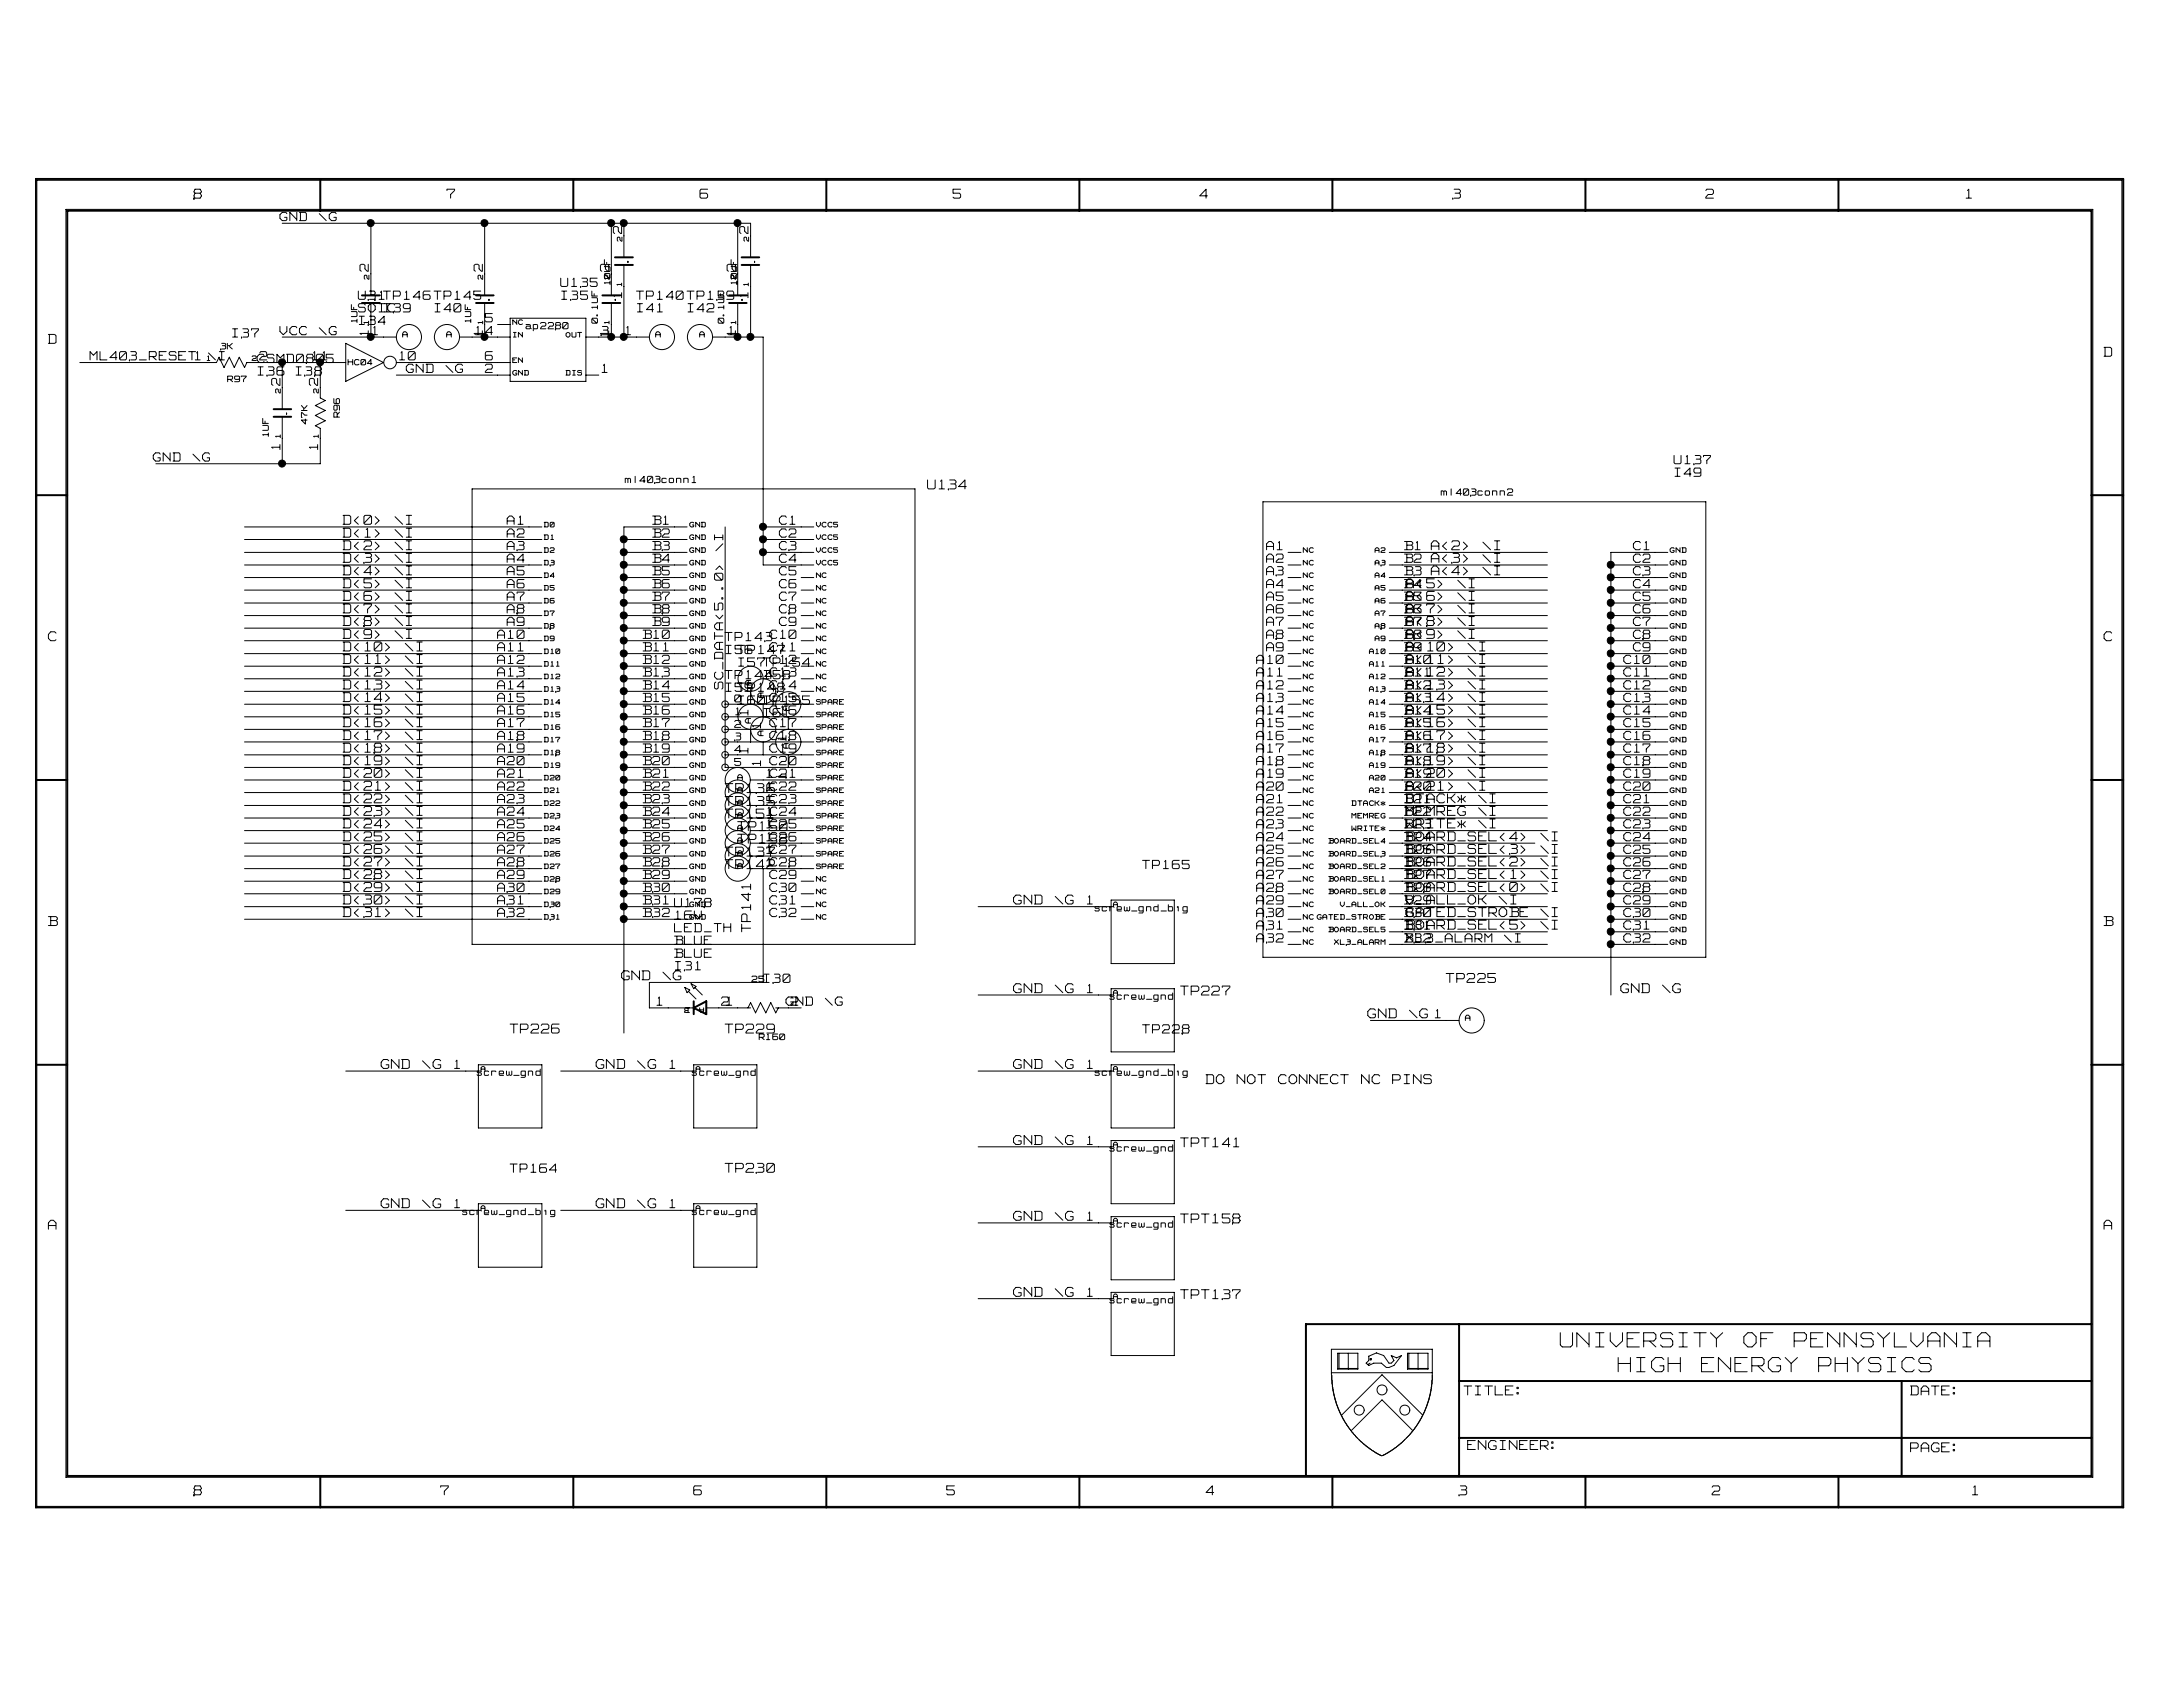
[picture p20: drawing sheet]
<svg xmlns="http://www.w3.org/2000/svg" width="279mm" height="216mm" viewBox="0 0 279 216" stroke-linecap="round" stroke-linejoin="round" font-family="sans-serif">
<defs><g id="words">
<g font-size="3.5" fill="#fff">
<text x="199.7" y="172.8">UNIVERSITY OF PENNSYLVANIA</text>
<text x="207.1" y="175.9">HIGH ENERGY PHYSICS</text>
</g>
<text font-size="2.5" fill="#fff" x="96.4" y="119.3" transform="rotate(-90 96.4 119.3)">TP141</text>
<g font-size="2.4" fill="#fff">
<text x="79.9" y="29.9" transform="rotate(-90 79.9 29.9)">2</text>
<text x="96.1" y="29.9" transform="rotate(-90 96.1 29.9)">2</text>
<text x="47.5" y="34.7" transform="rotate(-90 47.5 34.7)">2</text>
<text x="62.1" y="34.7" transform="rotate(-90 62.1 34.7)">2</text>
<text x="78.3" y="34.7" transform="rotate(-90 78.3 34.7)">2</text>
<text x="94.5" y="34.7" transform="rotate(-90 94.5 34.7)">2</text>
<text x="79.9" y="38.1" transform="rotate(-90 79.9 38.1)">1</text>
<text x="96.1" y="38.1" transform="rotate(-90 96.1 38.1)">1</text>
<text x="47.5" y="43" transform="rotate(-90 47.5 43)">1</text>
<text x="62.1" y="43" transform="rotate(-90 62.1 43)">1</text>
<text x="78.3" y="43" transform="rotate(-90 78.3 43)">1</text>
<text x="94.5" y="43" transform="rotate(-90 94.5 43)">1</text>
<text x="36.2" y="49.3" transform="rotate(-90 36.2 49.3)">2</text>
<text x="41" y="49.3" transform="rotate(-90 41 49.3)">2</text>
<text x="36.2" y="57.5" transform="rotate(-90 36.2 57.5)">1</text>
<text x="41" y="57.5" transform="rotate(-90 41 57.5)">1</text>
<text x="92.9" y="88.2" transform="rotate(-90 92.9 88.2)">SC_DATA&lt;5..0&gt; \I</text>
<text x="96.1" y="91.5" transform="rotate(-90 96.1 91.5)">1</text>
<text x="97.7" y="93.2" transform="rotate(-90 97.7 93.2)">1</text>
<text x="101" y="94.8" transform="rotate(-90 101 94.8)">1</text>
<text x="96.1" y="96.4" transform="rotate(-90 96.1 96.4)">1</text>
<text x="97.7" y="98" transform="rotate(-90 97.7 98)">1</text>
<text x="101" y="99.7" transform="rotate(-90 101 99.7)">1</text>
</g>
<g font-size="2.1" fill="#fff">
<text x="24.8" y="25.6">8</text>
<text x="57.2" y="25.6">7</text>
<text x="89.6" y="25.6">6</text>
<text x="122" y="25.6">5</text>
<text x="153.6" y="25.6">4</text>
<text x="185.9" y="25.6">3</text>
<text x="218.3" y="25.6">2</text>
<text x="251.6" y="25.6">1</text>
<text x="6.2" y="44.2">D</text>
<text x="269.3" y="45.8">D</text>
<text x="118.7" y="62.8">U134</text>
<text x="43.9" y="69">D&lt;1&gt;</text>
<text x="43.9" y="70.6">D&lt;2&gt;</text>
<text x="43.9" y="67.3">D&lt;0&gt;</text>
<text x="50.5" y="69">\I</text>
<text x="50.5" y="70.6">\I</text>
<text x="50.5" y="67.3">\I</text>
<text x="183.2" y="70.6">A&lt;2&gt;</text>
<text x="189.8" y="70.6">\I</text>
<text x="43.9" y="75.4">D&lt;5&gt;</text>
<text x="43.9" y="72.2">D&lt;3&gt;</text>
<text x="43.9" y="77">D&lt;6&gt;</text>
<text x="43.9" y="73.8">D&lt;4&gt;</text>
<text x="50.5" y="75.4">\I</text>
<text x="50.5" y="72.2">\I</text>
<text x="50.5" y="77">\I</text>
<text x="50.5" y="73.8">\I</text>
<text x="179.9" y="75.4">A&lt;5&gt;</text>
<text x="179.9" y="77">A&lt;6&gt;</text>
<text x="186.5" y="75.4">\I</text>
<text x="186.5" y="77">\I</text>
<text x="189.8" y="72.2">\I</text>
<text x="189.8" y="73.8">\I</text>
<text x="6.2" y="82.2">C</text>
<text x="43.9" y="83.5">D&lt;10&gt;</text>
<text x="43.9" y="81.9">D&lt;9&gt;</text>
<text x="43.9" y="80.3">D&lt;8&gt;</text>
<text x="43.9" y="78.7">D&lt;7&gt;</text>
<text x="50.5" y="81.9">\I</text>
<text x="50.5" y="80.3">\I</text>
<text x="50.5" y="78.7">\I</text>
<text x="51.8" y="83.5">\I</text>
<text x="179.9" y="78.7">A&lt;7&gt;</text>
<text x="179.9" y="80.3">A&lt;8&gt;</text>
<text x="179.9" y="81.9">A&lt;9&gt;</text>
<text x="179.9" y="83.5">A&lt;10&gt;</text>
<text x="186.5" y="78.7">\I</text>
<text x="186.5" y="80.3">\I</text>
<text x="186.5" y="81.9">\I</text>
<text x="187.8" y="83.5">\I</text>
<text x="269.3" y="82.2">C</text>
<text x="43.9" y="88.4">D&lt;13&gt;</text>
<text x="43.9" y="86.7">D&lt;12&gt;</text>
<text x="43.9" y="85.1">D&lt;11&gt;</text>
<text x="51.8" y="88.4">\I</text>
<text x="51.8" y="86.7">\I</text>
<text x="51.8" y="85.1">\I</text>
<text x="179.9" y="85.1">A&lt;11&gt;</text>
<text x="179.9" y="86.7">A&lt;12&gt;</text>
<text x="179.9" y="88.4">A&lt;13&gt;</text>
<text x="187.8" y="85.1">\I</text>
<text x="187.8" y="86.7">\I</text>
<text x="187.8" y="88.4">\I</text>
<text x="43.9" y="90">D&lt;14&gt;</text>
<text x="43.9" y="93.2">D&lt;16&gt;</text>
<text x="43.9" y="94.9">D&lt;17&gt;</text>
<text x="43.9" y="91.6">D&lt;15&gt;</text>
<text x="51.8" y="90">\I</text>
<text x="51.8" y="93.2">\I</text>
<text x="51.8" y="94.9">\I</text>
<text x="51.8" y="91.6">\I</text>
<text x="179.9" y="90">A&lt;14&gt;</text>
<text x="179.9" y="91.6">A&lt;15&gt;</text>
<text x="179.9" y="93.2">A&lt;16&gt;</text>
<text x="179.9" y="94.9">A&lt;17&gt;</text>
<text x="187.8" y="90">\I</text>
<text x="187.8" y="91.6">\I</text>
<text x="187.8" y="93.2">\I</text>
<text x="187.8" y="94.9">\I</text>
<text x="43.9" y="96.5">D&lt;18&gt;</text>
<text x="43.9" y="98.1">D&lt;19&gt;</text>
<text x="43.9" y="101.3">D&lt;21&gt;</text>
<text x="43.9" y="99.7">D&lt;20&gt;</text>
<text x="51.8" y="96.5">\I</text>
<text x="51.8" y="98.1">\I</text>
<text x="51.8" y="101.3">\I</text>
<text x="51.8" y="99.7">\I</text>
<text x="92.8" y="101.6">TP1361C22</text>
<text x="179.9" y="98.1">A&lt;19&gt;</text>
<text x="179.9" y="99.7">A&lt;20&gt;</text>
<text x="179.9" y="101.3">A&lt;21&gt;</text>
<text x="179.9" y="96.5">A&lt;18&gt;</text>
<text x="187.8" y="98.1">\I</text>
<text x="187.8" y="99.7">\I</text>
<text x="187.8" y="101.3">\I</text>
<text x="187.8" y="96.5">\I</text>
<text x="43.9" y="106.2">D&lt;24&gt;</text>
<text x="43.9" y="107.8">D&lt;25&gt;</text>
<text x="43.9" y="103">D&lt;22&gt;</text>
<text x="43.9" y="104.6">D&lt;23&gt;</text>
<text x="51.8" y="106.2">\I</text>
<text x="51.8" y="107.8">\I</text>
<text x="51.8" y="103">\I</text>
<text x="51.8" y="104.6">\I</text>
<text x="92.8" y="104.9">TP1511C24</text>
<text x="92.8" y="103.3">TP1351C23</text>
<text x="94.4" y="106.5">TP150</text>
<text x="179.9" y="103">DTACK*</text>
<text x="179.9" y="104.6">MEMREG</text>
<text x="179.9" y="106.2">WRITE*</text>
<text x="179.9" y="107.8">BOARD_SEL&lt;4&gt;</text>
<text x="189.1" y="103">\I</text>
<text x="189.1" y="104.6">\I</text>
<text x="189.1" y="106.2">\I</text>
<text x="197" y="107.8">\I</text>
<text x="43.9" y="112.6">D&lt;28&gt;</text>
<text x="43.9" y="111">D&lt;27&gt;</text>
<text x="43.9" y="109.4">D&lt;26&gt;</text>
<text x="51.8" y="112.6">\I</text>
<text x="51.8" y="111">\I</text>
<text x="51.8" y="109.4">\I</text>
<text x="92.8" y="111.4">TP1421C28</text>
<text x="92.8" y="109.8">TP1371C27</text>
<text x="94.4" y="108.1">TP138</text>
<text x="179.9" y="109.4">BOARD_SEL&lt;3&gt;</text>
<text x="179.9" y="111">BOARD_SEL&lt;2&gt;</text>
<text x="179.9" y="112.6">BOARD_SEL&lt;1&gt;</text>
<text x="197" y="109.4">\I</text>
<text x="197" y="111">\I</text>
<text x="197" y="112.6">\I</text>
<text x="6.2" y="118.7">B</text>
<text x="43.9" y="115.9">D&lt;30&gt;</text>
<text x="43.9" y="117.5">D&lt;31&gt;</text>
<text x="43.9" y="114.3">D&lt;29&gt;</text>
<text x="51.8" y="115.9">\I</text>
<text x="51.8" y="117.5">\I</text>
<text x="51.8" y="114.3">\I</text>
<text x="129.7" y="115.9">GND</text>
<text x="135" y="115.9">\G</text>
<text x="179.9" y="114.3">BOARD_SEL&lt;0&gt;</text>
<text x="179.9" y="115.9">V_ALL_OK</text>
<text x="179.9" y="119.1">BOARD_SEL&lt;5&gt;</text>
<text x="179.9" y="117.5">GATED_STROBE</text>
<text x="191.7" y="115.9">\I</text>
<text x="197" y="114.3">\I</text>
<text x="197" y="119.1">\I</text>
<text x="197" y="117.5">\I</text>
<text x="269.3" y="118.7">B</text>
<text x="79.6" y="125.6">GND</text>
<text x="84.8" y="125.6">\G</text>
<text x="185.1" y="125.9">TP225</text>
<text x="129.7" y="127.3">GND</text>
<text x="135" y="127.3">\G</text>
<text x="151.1" y="127.5">TP227</text>
<text x="175.1" y="130.5">GND</text>
<text x="180.3" y="130.5">\G 1</text>
<text x="207.4" y="127.3">GND</text>
<text x="212.7" y="127.3">\G</text>
<text x="48.8" y="136.9">GND</text>
<text x="54" y="136.9">\G</text>
<text x="65.3" y="132.4">TP226</text>
<text x="76.3" y="136.9">GND</text>
<text x="81.5" y="136.9">\G</text>
<text x="92.8" y="132.4">TP229</text>
<text x="129.7" y="136.9">GND</text>
<text x="135" y="136.9">\G</text>
<text x="154.4" y="138.9">DO</text>
<text x="158.3" y="138.9">NOT</text>
<text x="163.5" y="138.9">CONNECT</text>
<text x="174" y="138.9">NC</text>
<text x="178" y="138.9">PINS</text>
<text x="129.7" y="146.7">GND</text>
<text x="135" y="146.7">\G</text>
<text x="151.1" y="147">TPT141</text>
<text x="48.8" y="154.8">GND</text>
<text x="54" y="154.8">\G</text>
<text x="76.3" y="154.8">GND</text>
<text x="81.5" y="154.8">\G</text>
<text x="92.8" y="150.2">TP230</text>
<text x="6.2" y="157.5">A</text>
<text x="129.7" y="156.4">GND</text>
<text x="135" y="156.4">\G</text>
<text x="151.1" y="156.7">TPT158</text>
<text x="269.3" y="157.5">A</text>
<text x="129.7" y="166.1">GND</text>
<text x="135" y="166.1">\G</text>
<text x="151.1" y="166.4">TPT137</text>
<text x="187.4" y="178.7">TITLE:</text>
<text x="244.5" y="178.7">DATE:</text>
<text x="187.8" y="185.7">ENGINEER:</text>
<text x="24.8" y="191.5">8</text>
<text x="56.4" y="191.5">7</text>
<text x="88.8" y="191.5">6</text>
<text x="121.2" y="191.5">5</text>
<text x="154.4" y="191.5">4</text>
<text x="186.7" y="191.5">3</text>
<text x="219.1" y="191.5">2</text>
<text x="244.5" y="186">PAGE:</text>
<text x="252.4" y="191.5">1</text>
</g>
<g font-size="2" fill="#fff">
<text x="35.8" y="28.4">GND \G</text>
<text x="45.9" y="38.5">U31TP146 TP145</text>
<text x="45.9" y="40.1">SOIC</text>
<text x="46" y="41.7">I34</text>
<text x="49.2" y="40.1">I39</text>
<text x="55.7" y="40.1">I40</text>
<text x="62.1" y="41.4">5</text>
<text x="71.8" y="36.8">U135</text>
<text x="71.9" y="38.5">I35</text>
<text x="81.5" y="38.5">TP140 TP139</text>
<text x="81.6" y="40.1">I41</text>
<text x="88.1" y="40.1">I42</text>
<text x="11.5" y="46.2">ML403_RESET \I</text>
<text x="25" y="46.2">1</text>
<text x="29.8" y="43.3">I37</text>
<text x="32.9" y="46.6">CSMD0805</text>
<text x="33.2" y="46.2">2</text>
<text x="35.8" y="43">VCC \G</text>
<text x="40" y="46.2">11</text>
<text x="51.2" y="46.2">10</text>
<text x="52" y="47.8">GND \G</text>
<text x="60.9" y="43">1</text>
<text x="62.1" y="43">4</text>
<text x="62.1" y="47.8">2</text>
<text x="62.1" y="46.2">6</text>
<text x="76.9" y="43">3</text>
<text x="77.1" y="47.8">1</text>
<text x="80.1" y="43">1</text>
<text x="93.3" y="43">1</text>
<text x="33" y="48.2">I36</text>
<text x="37.9" y="48.2">I38</text>
<text x="19.6" y="59.2">GND \G</text>
<text x="214.3" y="59.5">U137</text>
<text x="214.4" y="61.1">I49</text>
<text x="64.9" y="70.5">A3</text>
<text x="64.9" y="68.9">A2</text>
<text x="64.9" y="67.3">A1</text>
<text x="83.5" y="70.5">B3</text>
<text x="83.5" y="68.9">B2</text>
<text x="83.5" y="67.3">B1</text>
<text x="99.8" y="70.5">C3</text>
<text x="99.8" y="68.9">C2</text>
<text x="99.8" y="67.3">C1</text>
<text x="162.1" y="70.5">A1</text>
<text x="179.8" y="70.5">B1</text>
<text x="209.1" y="70.5">C1</text>
<text x="64.9" y="72.1">A4</text>
<text x="64.9" y="77">A7</text>
<text x="64.9" y="75.4">A6</text>
<text x="64.9" y="73.7">A5</text>
<text x="83.5" y="73.7">B5</text>
<text x="83.5" y="72.1">B4</text>
<text x="83.5" y="77">B7</text>
<text x="83.5" y="75.4">B6</text>
<text x="99.8" y="77">C7</text>
<text x="99.8" y="75.4">C6</text>
<text x="99.8" y="73.7">C5</text>
<text x="99.8" y="72.1">C4</text>
<text x="162.1" y="77">A5</text>
<text x="162.1" y="75.4">A4</text>
<text x="162.1" y="73.7">A3</text>
<text x="162.1" y="72.1">A2</text>
<text x="179.8" y="73.7">B3 A&lt;4&gt;</text>
<text x="179.8" y="72.1">B2 A&lt;3&gt;</text>
<text x="179.8" y="77">B5</text>
<text x="179.8" y="75.4">B4</text>
<text x="209.1" y="77">C5</text>
<text x="209.1" y="75.4">C4</text>
<text x="209.1" y="73.7">C3</text>
<text x="209.1" y="72.1">C2</text>
<text x="63.7" y="83.5">A11</text>
<text x="63.7" y="81.9">A10</text>
<text x="64.9" y="80.2">A9</text>
<text x="64.9" y="78.6">A8</text>
<text x="82.3" y="81.9">B10</text>
<text x="82.3" y="83.5">B11</text>
<text x="83.5" y="80.2">B9</text>
<text x="83.5" y="78.6">B8</text>
<text x="92.8" y="82.2">TP143C10</text>
<text x="92.9" y="83.8">I56</text>
<text x="94.4" y="83.8">TP147</text>
<text x="98.5" y="83.5">C11</text>
<text x="99.8" y="80.2">C9</text>
<text x="99.8" y="78.6">C8</text>
<text x="162.1" y="83.5">A9</text>
<text x="162.1" y="81.9">A8</text>
<text x="162.1" y="80.2">A7</text>
<text x="162.1" y="78.6">A6</text>
<text x="179.8" y="83.5">B9</text>
<text x="179.8" y="81.9">B8</text>
<text x="179.8" y="80.2">B7</text>
<text x="179.8" y="78.6">B6</text>
<text x="209.1" y="83.5">C9</text>
<text x="209.1" y="81.9">C8</text>
<text x="209.1" y="80.2">C7</text>
<text x="209.1" y="78.6">C6</text>
<text x="63.7" y="90">A15</text>
<text x="63.7" y="88.3">A14</text>
<text x="63.7" y="86.7">A13</text>
<text x="63.7" y="85.1">A12</text>
<text x="82.3" y="90">B15</text>
<text x="82.3" y="88.3">B14</text>
<text x="82.3" y="86.7">B13</text>
<text x="82.3" y="85.1">B12</text>
<text x="92.8" y="87">TP144C13</text>
<text x="92.9" y="88.6">I59</text>
<text x="94.4" y="88.6">TP148</text>
<text x="94.5" y="85.4">I57TP154</text>
<text x="97.8" y="87">I58</text>
<text x="98.5" y="90">C15</text>
<text x="98.5" y="88.3">C14</text>
<text x="98.5" y="85.1">C12</text>
<text x="160.8" y="90">A13</text>
<text x="160.8" y="88.3">A12</text>
<text x="160.8" y="86.7">A11</text>
<text x="160.8" y="85.1">A10</text>
<text x="179.8" y="86.7">B11</text>
<text x="179.8" y="85.1">B10</text>
<text x="179.8" y="90">B13</text>
<text x="179.8" y="88.3">B12</text>
<text x="207.8" y="86.7">C11</text>
<text x="207.8" y="90">C13</text>
<text x="207.8" y="88.3">C12</text>
<text x="207.8" y="85.1">C10</text>
<text x="63.7" y="94.8">A18</text>
<text x="63.7" y="93.2">A17</text>
<text x="63.7" y="91.6">A16</text>
<text x="82.3" y="94.8">B18</text>
<text x="82.3" y="93.2">B17</text>
<text x="82.3" y="91.6">B16</text>
<text x="94.5" y="90.3">I60TP155</text>
<text x="97.8" y="91.9">I61</text>
<text x="98.5" y="94.8">C18</text>
<text x="98.5" y="93.2">C17</text>
<text x="98.5" y="91.6">C16</text>
<text x="160.8" y="94.8">A16</text>
<text x="160.8" y="93.2">A15</text>
<text x="160.8" y="91.6">A14</text>
<text x="179.8" y="94.8">B16</text>
<text x="179.8" y="93.2">B15</text>
<text x="179.8" y="91.6">B14</text>
<text x="207.8" y="94.8">C16</text>
<text x="207.8" y="91.6">C14</text>
<text x="207.8" y="93.2">C15</text>
<text x="63.7" y="99.7">A21</text>
<text x="63.7" y="98">A20</text>
<text x="63.7" y="101.3">A22</text>
<text x="63.7" y="96.4">A19</text>
<text x="82.3" y="98">B20</text>
<text x="82.3" y="101.3">B22</text>
<text x="82.3" y="99.7">B21</text>
<text x="82.3" y="96.4">B19</text>
<text x="98.1" y="99.7">1C21</text>
<text x="98.5" y="98">C20</text>
<text x="98.5" y="96.4">C19</text>
<text x="160.8" y="101.3">A20</text>
<text x="160.8" y="99.7">A19</text>
<text x="160.8" y="98">A18</text>
<text x="160.8" y="96.4">A17</text>
<text x="179.8" y="101.3">B20</text>
<text x="179.8" y="99.7">B19</text>
<text x="179.8" y="98">B18</text>
<text x="179.8" y="96.4">B17</text>
<text x="207.8" y="99.7">C19</text>
<text x="207.8" y="98">C18</text>
<text x="207.8" y="96.4">C17</text>
<text x="207.8" y="101.3">C20</text>
<text x="63.7" y="107.8">A26</text>
<text x="63.7" y="106.1">A25</text>
<text x="63.7" y="104.5">A24</text>
<text x="63.7" y="102.9">A23</text>
<text x="82.3" y="106.1">B25</text>
<text x="82.3" y="107.8">B26</text>
<text x="82.3" y="104.5">B24</text>
<text x="82.3" y="102.9">B23</text>
<text x="98.1" y="107.8">1C26</text>
<text x="98.1" y="106.1">1C25</text>
<text x="160.8" y="107.8">A24</text>
<text x="160.8" y="106.1">A23</text>
<text x="160.8" y="104.5">A22</text>
<text x="160.8" y="102.9">A21</text>
<text x="179.8" y="102.9">B21</text>
<text x="179.8" y="107.8">B24</text>
<text x="179.8" y="106.1">B23</text>
<text x="179.8" y="104.5">B22</text>
<text x="207.8" y="102.9">C21</text>
<text x="207.8" y="107.8">C24</text>
<text x="207.8" y="106.1">C23</text>
<text x="207.8" y="104.5">C22</text>
<text x="63.7" y="112.6">A29</text>
<text x="63.7" y="111">A28</text>
<text x="63.7" y="109.4">A27</text>
<text x="82.3" y="112.6">B29</text>
<text x="82.3" y="111">B28</text>
<text x="82.3" y="109.4">B27</text>
<text x="98.5" y="112.6">C29</text>
<text x="146.2" y="111.3">TP165</text>
<text x="160.8" y="112.6">A27</text>
<text x="160.8" y="111">A26</text>
<text x="160.8" y="109.4">A25</text>
<text x="179.8" y="112.6">B27</text>
<text x="179.8" y="111">B26</text>
<text x="179.8" y="109.4">B25</text>
<text x="207.8" y="112.6">C27</text>
<text x="207.8" y="111">C26</text>
<text x="207.8" y="109.4">C25</text>
<text x="63.7" y="117.5">A32</text>
<text x="63.7" y="115.9">A31</text>
<text x="63.7" y="114.3">A30</text>
<text x="82.3" y="114.3">B30</text>
<text x="82.3" y="117.5">B32</text>
<text x="82.3" y="115.9">B31 U178</text>
<text x="86.3" y="119.4">LED_TH</text>
<text x="86.5" y="117.8">16V</text>
<text x="98.5" y="117.5">C32</text>
<text x="98.5" y="115.9">C31</text>
<text x="98.5" y="114.3">C30</text>
<text x="139.2" y="115.9">1</text>
<text x="160.8" y="119.1">A31</text>
<text x="160.8" y="117.5">A30</text>
<text x="160.8" y="115.9">A29</text>
<text x="160.8" y="114.3">A28</text>
<text x="179.8" y="119.1">B31</text>
<text x="179.8" y="117.5">B30</text>
<text x="179.8" y="115.9">B29</text>
<text x="179.8" y="114.3">B28</text>
<text x="207.8" y="119.1">C31</text>
<text x="207.8" y="115.9">C29</text>
<text x="207.8" y="114.3">C28</text>
<text x="207.8" y="117.5">C30</text>
<text x="86.3" y="121">BLUE</text>
<text x="86.3" y="122.7">BLUE</text>
<text x="86.5" y="124.3">I31</text>
<text x="97.8" y="125.9">I30</text>
<text x="160.8" y="120.7">A32</text>
<text x="179.8" y="120.7">B32</text>
<text x="179.9" y="120.7">XL3_ALARM \I</text>
<text x="207.8" y="120.7">C32</text>
<text x="84.1" y="128.8">1</text>
<text x="92.3" y="128.8">21</text>
<text x="100.6" y="128.8">GND \G</text>
<text x="101.2" y="128.8">2</text>
<text x="139.2" y="127.2">1</text>
<text x="58.2" y="136.9">1</text>
<text x="85.7" y="136.9">1</text>
<text x="139.2" y="136.9">1</text>
<text x="146.2" y="132.4">TP228</text>
<text x="139.2" y="146.6">1</text>
<text x="58.2" y="154.7">1</text>
<text x="65.3" y="150.2">TP164</text>
<text x="85.7" y="154.7">1</text>
<text x="139.2" y="156.3">1</text>
<text x="139.2" y="166.1">1</text>
</g>
<g font-size="1.6" fill="#fff">
<text x="45.9" y="41.3" transform="rotate(-90 45.9 41.3)">1UF</text>
<text x="60.5" y="41.3" transform="rotate(-90 60.5 41.3)">1UF</text>
<text x="76.7" y="41.4" transform="rotate(-90 76.7 41.4)">0.1UF</text>
<text x="78.3" y="36.4" transform="rotate(-90 78.3 36.4)">10UF</text>
<text x="92.9" y="41.4" transform="rotate(-90 92.9 41.4)">0.1UF</text>
<text x="94.5" y="36.4" transform="rotate(-90 94.5 36.4)">10UF</text>
<text x="43.7" y="53.4" transform="rotate(-90 43.7 53.4)">R96</text>
<text x="34.6" y="55.8" transform="rotate(-90 34.6 55.8)">1UF</text>
<text x="39.6" y="54.3" transform="rotate(-90 39.6 54.3)">47K</text>
<text x="94" y="90">0</text>
<text x="94" y="94.8">3</text>
<text x="94" y="93.2">2</text>
<text x="94.2" y="91.6">1</text>
<text x="94" y="98.1">5</text>
<text x="94" y="96.4">4</text>
</g>
<g font-size="1.5" fill="#fff">
<text x="67.3" y="42.2">ap2280</text>
<text x="80" y="61.9">ml403conn1</text>
<text x="184.5" y="63.5">ml403conn2</text>
<text x="96.3" y="87.7" transform="rotate(-90 96.3 87.7)">A</text>
<text x="97.9" y="89.3" transform="rotate(-90 97.9 89.3)">A</text>
<text x="96.3" y="92.5" transform="rotate(-90 96.3 92.5)">A</text>
<text x="97.9" y="94.1" transform="rotate(-90 97.9 94.1)">A</text>
<text x="101.1" y="95.8" transform="rotate(-90 101.1 95.8)">A</text>
<text x="101.1" y="90.9" transform="rotate(-90 101.1 90.9)">A</text>
<text x="140.1" y="116.7">screw_gnd_big</text>
<text x="142" y="128">screw_gnd</text>
<text x="61.1" y="137.8">screw_gnd</text>
<text x="88.6" y="137.8">screw_gnd</text>
<text x="140.1" y="137.8">screw_gnd_big</text>
<text x="142" y="147.4">screw_gnd</text>
<text x="59.2" y="155.6">screw_gnd_big</text>
<text x="88.6" y="155.6">screw_gnd</text>
<text x="142" y="157.2">screw_gnd</text>
<text x="142" y="166.9">screw_gnd</text>
</g>
<g font-size="1.4" fill="#fff">
<text x="47.4" y="35.7" transform="rotate(-90 47.4 35.7)">2</text>
<text x="62" y="35.7" transform="rotate(-90 62 35.7)">2</text>
<text x="78.2" y="35.7" transform="rotate(-90 78.2 35.7)">2</text>
<text x="79.8" y="30.9" transform="rotate(-90 79.8 30.9)">2</text>
<text x="94.4" y="35.7" transform="rotate(-90 94.4 35.7)">2</text>
<text x="96" y="30.9" transform="rotate(-90 96 30.9)">2</text>
<text x="47.4" y="41.4" transform="rotate(-90 47.4 41.4)">1</text>
<text x="62" y="41.4" transform="rotate(-90 62 41.4)">1</text>
<text x="78.2" y="41.4" transform="rotate(-90 78.2 41.4)">1</text>
<text x="79.8" y="36.6" transform="rotate(-90 79.8 36.6)">1</text>
<text x="94.4" y="41.4" transform="rotate(-90 94.4 41.4)">1</text>
<text x="96" y="36.6" transform="rotate(-90 96 36.6)">1</text>
<text x="28.3" y="44.8">3K</text>
<text x="29.1" y="49">R97</text>
<text x="36.1" y="50.3" transform="rotate(-90 36.1 50.3)">2</text>
<text x="41" y="50.3" transform="rotate(-90 41 50.3)">2</text>
<text x="36.1" y="56" transform="rotate(-90 36.1 56)">1</text>
<text x="41" y="56" transform="rotate(-90 41 56)">1</text>
<text x="96.2" y="125.8">25</text>
<text x="88.2" y="128.8" transform="rotate(180 88.2 128.8)">B</text>
<text x="90.1" y="128.8" transform="rotate(180 90.1 128.8)">A</text>
<text x="97.2" y="133.2">R160</text>
</g>
<g font-size="1.3" fill="#fff">
<text x="44.5" y="46.8">HC04</text>
<text x="51.5" y="43.2">A</text>
<text x="57.2" y="43.2">A</text>
<text x="83.9" y="43.2">A</text>
<text x="89.5" y="43.2">A</text>
<text x="94.4" y="101.5">A</text>
<text x="94.4" y="99.9">A</text>
<text x="94.4" y="108">A</text>
<text x="94.4" y="106.4">A</text>
<text x="94.4" y="104.8">A</text>
<text x="94.4" y="103.2">A</text>
<text x="94.4" y="111.3">A</text>
<text x="94.4" y="109.6">A</text>
<text x="187.6" y="130.7">A</text>
</g>
<g font-size="1.2" fill="#fff">
<text x="65.6" y="41.7">NC</text>
<text x="26.5" y="46.3">1</text>
<text x="32.3" y="46.3">2</text>
<text x="65.6" y="46.5">EN</text>
<text x="65.7" y="43.3">IN</text>
<text x="72.4" y="43.3">OUT</text>
<text x="65.6" y="48.1">GND</text>
<text x="72.4" y="48.1">DIS</text>
<text x="69.7" y="70.8">D2</text>
<text x="69.7" y="69.2">D1</text>
<text x="69.7" y="67.6">D0</text>
<text x="88.3" y="70.8">GND</text>
<text x="88.3" y="69.2">GND</text>
<text x="88.3" y="67.6">GND</text>
<text x="104.5" y="70.8">VCC5</text>
<text x="104.5" y="69.2">VCC5</text>
<text x="104.5" y="67.6">VCC5</text>
<text x="166.8" y="70.8">NC</text>
<text x="176" y="70.8">A2</text>
<text x="213.8" y="70.8">GND</text>
<text x="69.7" y="77.3">D6</text>
<text x="69.7" y="75.6">D5</text>
<text x="69.7" y="74">D4</text>
<text x="69.7" y="72.4">D3</text>
<text x="88.3" y="77.3">GND</text>
<text x="88.3" y="75.6">GND</text>
<text x="88.3" y="74">GND</text>
<text x="88.3" y="72.4">GND</text>
<text x="104.5" y="77.3">NC</text>
<text x="104.5" y="75.6">NC</text>
<text x="104.5" y="74">NC</text>
<text x="104.5" y="72.4">VCC5</text>
<text x="166.8" y="77.3">NC</text>
<text x="166.8" y="75.6">NC</text>
<text x="166.8" y="74">NC</text>
<text x="166.8" y="72.4">NC</text>
<text x="176" y="77.3">A6</text>
<text x="176" y="75.6">A5</text>
<text x="176" y="74">A4</text>
<text x="176" y="72.4">A3</text>
<text x="213.8" y="77.3">GND</text>
<text x="213.8" y="75.6">GND</text>
<text x="213.8" y="74">GND</text>
<text x="213.8" y="72.4">GND</text>
<text x="69.7" y="83.8">D10</text>
<text x="69.7" y="82.1">D9</text>
<text x="69.7" y="80.5">D8</text>
<text x="69.7" y="78.9">D7</text>
<text x="88.3" y="83.8">GND</text>
<text x="88.3" y="82.1">GND</text>
<text x="88.3" y="80.5">GND</text>
<text x="88.3" y="78.9">GND</text>
<text x="104.5" y="83.8">NC</text>
<text x="104.5" y="82.1">NC</text>
<text x="104.5" y="80.5">NC</text>
<text x="104.5" y="78.9">NC</text>
<text x="166.8" y="83.8">NC</text>
<text x="166.8" y="82.1">NC</text>
<text x="166.8" y="80.5">NC</text>
<text x="166.8" y="78.9">NC</text>
<text x="175.3" y="83.8">A10</text>
<text x="176" y="82.1">A9</text>
<text x="176" y="80.5">A8</text>
<text x="176" y="78.9">A7</text>
<text x="213.8" y="83.8">GND</text>
<text x="213.8" y="82.1">GND</text>
<text x="213.8" y="80.5">GND</text>
<text x="213.8" y="78.9">GND</text>
<text x="69.7" y="88.6">D13</text>
<text x="69.7" y="87">D12</text>
<text x="69.7" y="85.4">D11</text>
<text x="88.3" y="88.6">GND</text>
<text x="88.3" y="87">GND</text>
<text x="88.3" y="85.4">GND</text>
<text x="104.5" y="88.6">NC</text>
<text x="104.5" y="87">NC</text>
<text x="104.5" y="85.4">NC</text>
<text x="166.8" y="85.4">NC</text>
<text x="166.8" y="87">NC</text>
<text x="166.8" y="88.6">NC</text>
<text x="175.3" y="85.4">A11</text>
<text x="175.3" y="88.6">A13</text>
<text x="175.3" y="87">A12</text>
<text x="213.8" y="88.6">GND</text>
<text x="213.8" y="87">GND</text>
<text x="213.8" y="85.4">GND</text>
<text x="69.7" y="95.1">D17</text>
<text x="69.7" y="93.5">D16</text>
<text x="69.7" y="91.9">D15</text>
<text x="69.7" y="90.3">D14</text>
<text x="88.3" y="95.1">GND</text>
<text x="88.3" y="93.5">GND</text>
<text x="88.3" y="91.9">GND</text>
<text x="88.3" y="90.3">GND</text>
<text x="104.5" y="95.1">SPARE</text>
<text x="104.5" y="93.5">SPARE</text>
<text x="104.5" y="91.9">SPARE</text>
<text x="104.5" y="90.3">SPARE</text>
<text x="166.8" y="95.1">NC</text>
<text x="166.8" y="93.5">NC</text>
<text x="166.8" y="91.9">NC</text>
<text x="166.8" y="90.3">NC</text>
<text x="175.3" y="95.1">A17</text>
<text x="175.3" y="93.5">A16</text>
<text x="175.3" y="91.9">A15</text>
<text x="175.3" y="90.3">A14</text>
<text x="213.8" y="95.1">GND</text>
<text x="213.8" y="93.5">GND</text>
<text x="213.8" y="91.9">GND</text>
<text x="213.8" y="90.3">GND</text>
<text x="69.7" y="99.9">D20</text>
<text x="69.7" y="98.3">D19</text>
<text x="69.7" y="96.7">D18</text>
<text x="69.7" y="101.6">D21</text>
<text x="88.3" y="101.6">GND</text>
<text x="88.3" y="99.9">GND</text>
<text x="88.3" y="98.3">GND</text>
<text x="88.3" y="96.7">GND</text>
<text x="104.5" y="101.6">SPARE</text>
<text x="104.5" y="99.9">SPARE</text>
<text x="104.5" y="98.3">SPARE</text>
<text x="104.5" y="96.7">SPARE</text>
<text x="166.8" y="101.6">NC</text>
<text x="166.8" y="99.9">NC</text>
<text x="166.8" y="98.3">NC</text>
<text x="166.8" y="96.7">NC</text>
<text x="175.3" y="96.7">A18</text>
<text x="175.3" y="101.6">A21</text>
<text x="175.3" y="99.9">A20</text>
<text x="175.3" y="98.3">A19</text>
<text x="213.8" y="101.6">GND</text>
<text x="213.8" y="99.9">GND</text>
<text x="213.8" y="98.3">GND</text>
<text x="213.8" y="96.7">GND</text>
<text x="69.7" y="106.4">D24</text>
<text x="69.7" y="104.8">D23</text>
<text x="69.7" y="103.2">D22</text>
<text x="88.3" y="106.4">GND</text>
<text x="88.3" y="104.8">GND</text>
<text x="88.3" y="103.2">GND</text>
<text x="104.5" y="106.4">SPARE</text>
<text x="104.5" y="104.8">SPARE</text>
<text x="104.5" y="103.2">SPARE</text>
<text x="166.8" y="106.4">NC</text>
<text x="166.8" y="104.8">NC</text>
<text x="166.8" y="103.2">NC</text>
<text x="173" y="106.4">WRITE*</text>
<text x="173" y="104.8">MEMREG</text>
<text x="173" y="103.2">DTACK*</text>
<text x="213.8" y="106.4">GND</text>
<text x="213.8" y="104.8">GND</text>
<text x="213.8" y="103.2">GND</text>
<text x="69.7" y="112.9">D28</text>
<text x="69.7" y="111.3">D27</text>
<text x="69.7" y="109.7">D26</text>
<text x="69.7" y="108">D25</text>
<text x="88.3" y="112.9">GND</text>
<text x="88.3" y="111.3">GND</text>
<text x="88.3" y="109.7">GND</text>
<text x="88.3" y="108">GND</text>
<text x="104.5" y="112.9">NC</text>
<text x="104.5" y="111.3">SPARE</text>
<text x="104.5" y="109.7">SPARE</text>
<text x="104.5" y="108">SPARE</text>
<text x="166.8" y="112.9">NC</text>
<text x="166.8" y="111.3">NC</text>
<text x="166.8" y="109.7">NC</text>
<text x="166.8" y="108">NC</text>
<text x="170.1" y="112.9">BOARD_SEL1</text>
<text x="170.1" y="111.3">BOARD_SEL2</text>
<text x="170.1" y="109.7">BOARD_SEL3</text>
<text x="170.1" y="108">BOARD_SEL4</text>
<text x="213.8" y="112.9">GND</text>
<text x="213.8" y="111.3">GND</text>
<text x="213.8" y="109.7">GND</text>
<text x="213.8" y="108">GND</text>
<text x="69.7" y="116.2">D30</text>
<text x="69.7" y="114.5">D29</text>
<text x="69.7" y="117.8">D31</text>
<text x="88.3" y="117.8">GND</text>
<text x="88.3" y="116.2">GND</text>
<text x="88.3" y="114.5">GND</text>
<text x="104.5" y="117.8">NC</text>
<text x="104.5" y="116.2">NC</text>
<text x="104.5" y="114.5">NC</text>
<text x="142.5" y="116.2">A</text>
<text x="166.8" y="119.4">NC</text>
<text x="166.8" y="117.8">NC GATED_STROBE</text>
<text x="166.8" y="116.2">NC</text>
<text x="166.8" y="114.5">NC</text>
<text x="170.1" y="119.4">BOARD_SEL5</text>
<text x="170.1" y="114.5">BOARD_SEL0</text>
<text x="171.5" y="116.2">V_ALL_OK</text>
<text x="213.8" y="119.4">GND</text>
<text x="213.8" y="117.8">GND</text>
<text x="213.8" y="116.2">GND</text>
<text x="213.8" y="114.5">GND</text>
<text x="166.8" y="121">NC</text>
<text x="170.8" y="121">XL3_ALARM</text>
<text x="213.8" y="121">GND</text>
<text x="142.5" y="127.5">A</text>
<text x="61.6" y="137.2">A</text>
<text x="89.1" y="137.2">A</text>
<text x="142.5" y="137.2">A</text>
<text x="142.5" y="146.9">A</text>
<text x="61.6" y="155">A</text>
<text x="89.1" y="155">A</text>
<text x="142.5" y="156.6">A</text>
<text x="142.5" y="166.3">A</text>
</g>
</g></defs>
<g fill="none" stroke="#000" stroke-width=".25">
<path d="M4.6 22.9h267.2v170h-267.2zM8.6 27h259.1v161.9h-259.1zM41 22.9v4.1M46.3 38.8h2.3M46.3 37.8h2.3M60.9 38.8h2.3M60.9 37.8h2.3M73.4 22.9v4.1M77.1 38.8h2.3M77.1 37.8h2.3M78.7 33.9h2.3M78.7 32.9h2.3"/>
<path d="M93.3 38.8h2.3M93.3 37.8h2.3M94.9 33.9h2.3M94.9 32.9h2.3M105.8 22.9v4.1M138.1 22.9v4.1M170.5 22.9v4.1M202.9 22.9v4.1M235.3 22.9v4.1M35 53.3h2.3M35 52.4h2.3M4.6 63.4h4"/>
<path d="M267.7 63.4h4.1M4.6 99.8h4M267.7 99.8h4.1M4.6 136.3h4M88.8 129l1.6-.9v1.7zM88.8 128.1v1.7M267.7 136.3h4.1M186.7 176.7h81M186.7 169.5v19.4M243.4 176.7v12.2M267.7 169.5h-100.6v19.2M41 188.9v4"/>
<path d="M73.4 188.9v4M105.8 188.9v4M138.1 188.9v4M170.5 188.9v4M186.7 184h81M202.9 188.9v4M235.3 188.9v4"/>
</g>
<g fill="none" stroke="#000" stroke-width=".13">
<path d="M4.7 23.1h266.9v169.7h-266.9zM8.4 26.8h259.5v162.3h-259.5zM24.8 25.4h.1M24.9 24.2l-.1 .4 .1 .1-.1 .4 .1 .3M25 25.4h.6M25 24.2h.6M25 24.7h.6M25.6 24.2l.2 .4-.2 .1 .2 .4-.2 .3M35.8 27.5v.4M35.8 27.9l.3 .3M36.1 28.6h60v4.3M36.1 27.2l-.3 .3"/>
<path d="M36.2 27.2h.3M36.2 28.2h.3M36.4 27.8h.3M36.6 27.2l.1 .1M36.7 28.1l-.1 .1M36.7 27.8v.3M37.1 27.2v1M37.1 27.2l.8 .9M38 27.2v1M38.3 27.2h.7M38.3 28.2h.7M38.5 27.2v1"/>
<path d="M39.1 27.2l.1 .1M39.2 28.1l-.1 .1M39.2 27.4v.7M40.9 27.3l.9 .9M42.1 27.5v.4M42.1 27.9l.3 .3M42.4 27.2l-.3 .3M42.5 27.2h.4M42.5 28.2h.4M42.7 27.8h.3M42.9 27.2l.1 .1M43 27.8v.3"/>
<path d="M43 28.1l-.1 .1M45 39.9h.6M45 39v.6M45 39.6h.7M45.3 39.3v.3M45.6 39.9l.1 .1M45.9 37.3v.8M45.9 39v.1M45.9 39.2l.1 .1M45.9 39.8l.1 .1M45.9 38.2l.1 .1M46 38.9l-.1 .1"/>
<path d="M46 38.9h.6M46 39.9h.6M46 39.3h.6M46 38.3h.6M46.1 34.6l.1 .1M46.1 34v.5M46.2 33.8l-.1 .2M46.3 33.8h.2M46.5 33.8l.2 .2M46.6 35.6l.1 .1M46.6 35.3v.3M46.6 38.9l.2 .1"/>
<path d="M46.6 39.3l.2 .2M46.7 35.2l-.1 .1M46.7 34v.4M46.7 34.4l.3 .3M46.8 35.2h.1M46.8 37.3v.8M46.8 39.5v.3M46.8 39.8l-.2 .1M46.8 38.2l-.2 .1M46.9 35.2l.1 .1M47 35.3v.2M47 35.6l.1 .1"/>
<path d="M47 34.7h.1M47.1 38.3h.1M47.1 39.6l.3 .3M47.1 33.8v.9M47.1 39.2v.4M47.2 35.7h.1M47.2 35.2v.5M47.3 38.3h.6M47.3 37.3h.6M47.4 38.9l-.3 .3M47.4 37.7h.5M47.5 38.9h.2"/>
<path d="M47.5 39.9h.2M47.5 28.6v9.2M47.5 38.8v4.3M47.7 38.9l.3 .3M47.9 37.3l.1 .1M47.9 37.8l.1 .1M48 38.3h.1M48 39.6l-.3 .3M48 37.5h.1M48 37.9v.2M48 39.2v.4M48 38.2l-.1 .1"/>
<path d="M48 37.5l-.1 .2M48.5 38.9h.7M48.5 39.9h.7M48.5 38.3h.7M48.8 37.3l-.1 .1M48.8 37.3v1M48.8 38.9v1M49.1 37.3h.9M49.2 38.9h.6M49.2 39.9h.6M49.5 37.3v1M49.5 38.9v1"/>
<path d="M49.6 39.2v.4M49.6 39.6l.3 .3M49.9 38.9l-.3 .3M50 38.9h.3M50 39.9h.3M50.3 39.9h.1M50.3 37.3h.8M50.3 37.3v1M50.4 38.9l.1 .1M50.4 37.9h.7M50.5 39.8l-.1 .1M50.5 38.9h.6"/>
<path d="M50.5 39.9h.6M50.6 39.3h.5M51.1 38.9l.1 .1M51.1 37.3l.1 .1M51.2 39.4v.1M51.2 37.5v.2M51.2 39.1h.1M51.2 39.5v.3M51.2 39.8l-.1 .1M51.2 39.2l-.1 .1M51.2 37.7l-.1 .2M51.6 39.9h.7"/>
<path d="M51.6 39.3l.1 .2M51.6 39.1v.2M51.7 38.9l-.1 .1M51.7 38.3h.7M51.8 38.9h.5M51.8 39.5h.5M52 37.3l-.1 .1M52 37.3v1M52.4 38.9l.1 .1M52.5 39.4l-.1 .1M52.5 39.8l-.1 .1M52.5 39.1v.7"/>
<path d="M52.9 38h.9M53.7 37.3v1M53.7 37.3l-.8 .7M54.2 38.2l.1 .1M54.2 37.5v.6M54.3 37.7l-.1 .1M54.3 37.3l-.1 .1M54.3 38.3h.6M54.3 37.7h.6M54.3 37.3h.7M54.9 37.7l.1 .2M55 37.9v.2"/>
<path d="M55 38.2l-.1 .1M55.6 37.3h.8M55.7 38.9h.6M55.7 39.9h.6M56 37.3v1M56 38.9v1M56.8 37.3h.7M56.8 37.3v1M56.9 39.6h.8M56.9 37.9h.6M57.2 24.2v.2M57.2 24.2h.9"/>
<path d="M57.6 38.9l-.8 .7M57.6 37.3l.1 .1M57.6 38.9v1M57.7 24.9v.5M57.7 37.7l-.1 .2M57.7 37.5v.2M58.1 39.8l.1 .1M58.1 39.1v.7M58.1 24.4l-.4 .5M58.2 24.2v.2M58.2 38.9l-.1 .1M58.2 38.3h.7"/>
<path d="M58.3 38.9h.5M58.3 39.9h.5M58.5 37.3l-.1 .1M58.5 37.3v1M58.8 39.1l-.7 .7M58.9 39h.1M58.9 38.9l.1 .1M59 39.8l-.1 .1M59 39.1v.7M59.4 38h.9M59.5 39v.6M59.5 39.9h.6"/>
<path d="M59.6 39.6h.7M59.8 39.3v.3M60.1 37.3v1M60.1 37.3l-.7 .7M60.2 39.9l.1 .1M60.6 38.2l.2 .1M60.6 37.3v.4M60.7 34.6l.1 .1M60.7 37.7h.7M60.7 37.3h.8M60.7 34v.5M60.8 38.3h.6"/>
<path d="M60.8 33.8l-.1 .2M60.9 33.8h.2M61.1 33.8l.2 .2M61.2 35.6l.1 .1M61.2 35.3v.3M61.3 35.2l-.1 .1M61.3 35.2h.1M61.3 34v.4M61.3 34.4l.3 .3M61.4 37.7l.1 .2M61.4 35.2l.1 .1M61.5 35.6l.2 .1"/>
<path d="M61.5 35.3v.2M61.5 37.9v.2M61.5 38.2l-.1 .1M61.7 34.7h.1M61.7 35.7h.1M61.7 33.8v.9M61.8 35.2v.5M62 28.6v9.2M62 38.8v4.3M62.6 38.3h.1M71.8 36.5l.1 .2M71.8 35.6v.9"/>
<path d="M71.9 38.3h.6M71.9 37.3h.6M71.9 36.7h.6M72.2 37.3v1M72.7 36.5l-.2 .2M72.7 35.6v.9M73 38.3h.1M73.2 36.7h.6M73.2 38.3h.6M73.2 37.3h.6M73.3 37.7h.5M73.5 35.6l-.2 .2"/>
<path d="M73.5 35.6v1M73.8 37.3l.1 .1M73.8 37.8l.1 .1M73.9 37.5h.1M73.9 37.9v.2M73.9 38.2l-.1 .1M73.9 37.5l-.1 .2M74.3 36.7h.1M74.3 38.2l.1 .1M74.3 37.3v.4M74.4 37.7h.6M74.4 37.3h.8"/>
<path d="M74.5 38.3h.5M74.5 36.7h.5M74.5 35.6h.5M74.6 36.1h.4M75.1 37.7l.1 .2M75.1 35.6l.1 .2M75.1 36.1l.1 .1M75.2 38.2l-.1 .1M75.2 35.8v.1M75.2 36.3v.2M75.2 37.9v.2M75.2 35.9l-.1 .2"/>
<path d="M75.2 36.5l-.1 .2M75.5 36.5l.2 .2M75.5 35.6v.5M75.6 36.1h.7M75.6 35.6h.8M75.7 36.7h.6M75.7 39.3l.1 .1M75.7 37.3v.6M75.7 38.1h.6M75.7 38.7h.6M75.8 39.3h.6M75.8 37.9h.7"/>
<path d="M76 37.6v.2M76.3 36.1l.1 .1M76.4 38.1l.1 .1M76.4 36.5l-.1 .2M76.4 36.3v.2M76.5 38.3v.3M76.5 39.1v.4M76.5 38.6l-.1 .1M76.8 34.6l.2 .1M76.8 34v.5M77 33.8l-.2 .2M77.1 33.8h.2"/>
<path d="M77.3 33.8l.2 .2M77.4 33.2v.7M77.4 35.2v.3M77.4 35.6h.1M77.4 36.2v.1M77.4 34.1h.5M77.4 34.8h.5M77.4 35.6l.1 .1M77.4 35.3v.3M77.4 33.9h.7M77.4 36.2h.6M77.4 35.1h.1"/>
<path d="M77.4 35v.1M77.5 35.2l-.1 .1M77.5 35.2l.4 .4M77.5 35h.4M77.5 35.6h.4M77.5 34v.4M77.5 34.4l.3 .3M77.5 35.2h.1M77.7 35.2v.1M77.7 33.6v.2M77.7 35.3v.2M77.7 35.6l.2 .1"/>
<path d="M77.8 34.7h.1M77.9 33.8v.9M77.9 35.7h.1M78 34.1l.1 .1M78 35l.1 .1M78 35.2v.5M78.1 34.3v.3M78.1 35.2v.3M78.1 36v.4M78.1 34.7l-.1 .1M78.1 35.6h-.1M78.2 28.6v9.2"/>
<path d="M78.2 38.8v4.3M78.5 37.8l.2 .1M78.5 29.8l.2 .1M78.5 29.2v.5M78.5 37.8h1M78.7 29l-.2 .1M78.7 29h.2M78.8 38.3h.1M79 36.4l.1 .1M79 29l.1 .1M79 30.8l.1 .1M79 30.5v.2"/>
<path d="M79 36.4h.5M79.1 30.4h-.1M79.1 30.4h.1M79.1 29.2v.3M79.1 29.6l.3 .3M79.3 30.4h.1M79.3 30.5v.1M79.3 30.7l.2 .2M79.5 29.9h.1M79.6 29v.8M79.6 36.2v.4M79.6 37.5v.6"/>
<path d="M79.6 30.9h.1M79.6 30.4v.4M79.9 28.6v4.3M79.9 33.9v9.2M80.4 33.4h.1M81.5 37.3h.9M81.6 38.9h.6M81.6 39.9h.6M81.9 37.3v1M81.9 38.9v1M82.7 37.3h.8M82.7 37.3v1"/>
<path d="M82.8 39.6h.8M82.8 37.9h.7M83.5 38.9l-.8 .7M83.5 37.3l.1 .1M83.5 38.9v1M83.6 37.7l-.1 .2M83.6 37.5v.2M84.1 39.9h.7M84.1 38.3h.7M84.4 38.9l-.1 .1M84.4 37.3v1M84.4 38.9v1"/>
<path d="M84.4 37.3l-.1 .1M85.3 38h.9M86 37.3l-.7 .7M86 37.3v1M86.5 38.2l.2 .1M86.5 37.5v.6M86.7 37.3l-.2 .1M86.7 38.3h.6M86.7 37.3h.6M87.3 37.5l-.7 .6M87.3 37.4h.1M87.3 37.3l.1 .1"/>
<path d="M87.4 38.2l-.1 .1M87.4 37.5v.6M87.9 37.3h.9M88.1 38.9h.6M88.1 39.9h.6M88.4 37.3v1M88.4 38.9v1M89.2 37.3h.7M89.2 37.3v1M89.3 39.6h.8M89.3 37.9h.6M89.6 25.2l.1 .2"/>
<path d="M89.6 24.4v.8M89.7 24.7l-.1 .1M89.7 24.2l-.1 .2M89.8 25.4h.6M89.8 24.2h.8M89.8 24.7h.6M90 37.3l.1 .1M90 38.9v1M90 38.9l-.8 .7M90.1 37.7l-.1 .2M90.1 37.5v.2M90.4 24.7l.2 .2"/>
<path d="M90.5 39.8v.1M90.5 39.9h.9M90.6 24.9v.3M90.6 25.2l-.2 .2M90.6 38.9l-.1 .1M90.6 38.3h.6M90.6 38.9h.6M90.8 39.5l-.3 .3M90.8 39.5h.4M90.9 37.3l-.1 .1M90.9 37.3v1M91.2 38.9l.2 .1"/>
<path d="M91.4 39.1v.2M91.4 39.3l-.2 .2M91.8 38.3h.1M91.9 39.3l.1 .1M91.9 38.1h.6M91.9 38.7h.6M91.9 38.3h.6M92 39.3h.6M92 37.7h.5M92.2 37.6v.2M92.5 37.3h-.6v.6M92.5 37.3l.1 .1"/>
<path d="M92.6 38.1v.1M92.6 37.8v.1h-.6M92.6 37.5h.1M92.6 37.9v.2M92.6 38.3v.3M92.6 39.1v.4M92.6 38.6v.1M92.6 38.2l-.1 .1M92.6 37.5l-.1 .2M93 37.7l.1 .2M93 37.5v.2M93 38.3h.7"/>
<path d="M93.1 34.6l.1 .1M93.1 34v.5M93.1 37.3l-.1 .1M93.2 37.9h.5M93.2 37.3h.5M93.2 33.8l-.1 .2M93.3 33.8h.2M93.5 33.8l.2 .2M93.6 35.6l.1 .1M93.6 33.2v.7M93.6 35.2v.4M93.6 35.6h.1"/>
<path d="M93.6 36.2l.1 .1M93.6 34.1h.6M93.6 34.8h.6M93.6 33.9h.7M93.6 36.2h.6M93.7 35.2l-.1 .1M93.7 35.1h.1M93.7 35l-.1 .1M93.7 35.2h.1M93.7 34.4l.3 .3M93.7 35h.5M93.7 35.6h.5"/>
<path d="M93.7 35.2l.5 .4M93.7 34v.4M93.8 37.3l.1 .1M93.8 35.2l.1 .1M93.9 33.6v.2M93.9 37.8l-.1 .1M93.9 35.3v.2M93.9 37.5v.6M93.9 35.6l.2 .1M93.9 38.2l-.1 .1M94 34.7h.1M94.1 35.7h.1"/>
<path d="M94.1 33.8v.9M94.2 35.2v.5M94.2 34.1l.1 .1M94.2 35l.1 .1M94.3 34.3v.3M94.3 35.2v.3M94.3 36v.4M94.3 34.7l-.1 .1M94.3 35.6h-.1M94.4 28.6v9.2M94.4 38.8v4.3M94.7 37.8l.1 .1"/>
<path d="M94.7 29.8l.1 .1M94.7 29.2v.5M94.7 37.8h1M94.8 29l-.1 .1M94.9 29h.2M95 38.3h.1M95.1 29l.2 .1M95.2 36.4l.1 .1M95.2 30.8l.1 .1M95.2 30.5v.2M95.2 36.4h.5M95.3 30.4h-.1"/>
<path d="M95.3 29.6l.3 .3M95.3 29.2v.3M95.3 30.4h.1M95.5 30.4h.1M95.6 30.5v.1M95.6 30.7l.1 .2M95.6 29.9h.1M95.7 29v.8M95.7 37.5v.6M95.8 30.9h.1M95.8 36.2v.4M95.8 30.4v.4"/>
<path d="M96.1 33.9v9.2M96.6 33.4h.1M122 25.2l.1 .2M122 24.2v.5M122 24.2h1M122 24.7h.7M122.1 25.4h.6M122.8 24.7l.2 .2M123 25.2l-.2 .2M123 24.9v.3M153.6 25.1h.9M154.4 24.3v1.1"/>
<path d="M154.4 24.2l-.8 .9M185.9 25.4h.1M186.1 25.4h.6M186.1 24.2h.6M186.2 24.7h.5M186.7 24.2l.2 .2M186.8 24.8l.1 .1M186.9 24.4v.1M186.9 24.9v.3M186.9 25.2l-.2 .2M186.9 24.6l-.2 .1M218.3 25.3v.1"/>
<path d="M218.4 25.4h.9M218.5 24.2l-.2 .2M218.5 24.2h.6M218.6 24.9l-.3 .3M218.7 24.9h.4M219.1 24.2l.2 .2M219.3 24.4v.3M219.3 24.7l-.2 .2M251.6 25.4h.7M252 24.2l-.2 .2M252 24.3v1M6.2 43.9h.8"/>
<path d="M6.2 42.8h.8M6.3 42.8v1.1M7 42.8l.2 .2M7.2 43.8l-.2 .1M7.2 43v.8M10.2 46.4h17.5l.3-.7 .7 1.3 .7-1.3 .6 1.3 .6-1.3 .7 1.3 .3-.6h12.7M11.5 45l.4 .4M11.5 45v1.1M12.4 45v1.1M12.4 45l-.4 .5M12.8 45v1.1M12.8 46.1h.9"/>
<path d="M14.1 45.8h.9M14.8 45v1.1M14.8 45l-.7 .8M15.3 45.9l.1 .2M15.3 45.2v.7M15.4 45l-.1 .2M15.5 46.1h.5M15.5 45h.5M16 45.2l-.7 .7M16.1 45.2h.1M16.1 45l.1 .2M16.2 45.9l-.1 .2"/>
<path d="M16.2 45.2v.7M16.6 46.1h.1M16.7 46.1h.6M16.7 45h.6M16.9 45.5h.4M17.3 45l.2 .2M17.4 45.5l.1 .1M17.5 45.2v.1M17.5 45.7v.2M17.5 45.9l-.2 .2M17.5 45.3l-.2 .2M17.8 46.1h.9"/>
<path d="M19.1 45h.7M19.1 45v1.1M19.1 45.6h.7M19.6 45.7l.4 .4M19.6 58.7l.3 .3M19.6 58.3v.4M19.9 45l.1 .2M19.9 58l-.3 .3M20 58h.3M20 59h.3M20 45.5l-.1 .1M20 45.2v.2"/>
<path d="M20.2 58.6h.3M20.4 58l.1 .1M20.4 45h.9M20.4 45v1.1M20.4 46.1h.9M20.4 45.5h.4M20.5 58.9l-.1 .1M20.5 58.6v.2M20.9 58l.8 .8M20.9 58v1M21.6 45.2v.1M21.6 45.3l.2 .2"/>
<path d="M21.6 45.9l.2 .2M21.8 45l-.1 .1M21.8 58v1M21.8 46.1h.6M21.8 45h.6M21.8 45.5h.6M22.2 58h.7M22.2 59h.7M22.3 58v1M22.4 45l.1 .2M22.4 45.5l.1 .1M22.5 45.7v.2"/>
<path d="M22.5 45.9l-.1 .2M22.9 45h.9M22.9 45v1.1M22.9 46.1h.9M22.9 58l.1 .1M22.9 45.5h.4M23 58.9l-.1 .1M23 58.2v.6M24.1 45h.9M24.6 45v1.1M24.7 58.1l.9 .9M25 46.1h.6"/>
<path d="M25.3 45l-.1 .2M25.3 45v1M25.9 58.7l.3 .3M25.9 58.3v.4M26.2 58l-.3 .3M26.3 58h.3M26.3 59h.3M26.5 46.1h.4M26.5 58.6h.3M26.7 45.6h-.1M26.7 58l.1 .1M26.7 45.6v.5"/>
<path d="M26.7 45.2l.9 .9M26.8 58.9l-.1 .1M26.8 58.6v.2M28.1 46.1h.6M28.1 45h.6M28.3 44.7h.1M28.4 44.7h.3M28.4 43.9h.3M28.4 45v1M28.5 44.2h.2M28.8 43.9l.1 .1M28.8 44.3l.1 .1"/>
<path d="M28.9 44.1h.1M28.9 44.4v.1M28.9 44.6l-.1 .1M28.9 44.2h-.1M29.1 43.9v.8M29.1 44.2h.3M29.1 48.1h.5M29.1 48.2v.7M29.2 48.6h.4M29.4 44.3v.1M29.4 44.4l.3 .3M29.5 48.6l.3 .3"/>
<path d="M29.6 48.1l.2 .1M29.7 43.9l-.3 .3M29.8 43.1h.6M29.8 42.1h.6M29.8 48.4l-.2 .2M29.8 48.3v.1M30 48.4l.1 .2M30 48.3v.1M30 48.9h.5M30.1 42.1v1M30.1 48.1l-.1 .1M30.2 48.6h.3"/>
<path d="M30.2 48.1h.3M30.5 48.1l.2 .1M30.6 48.5l-.1 .1M30.7 48.8l-.2 .1M30.7 48.3v.4M30.9 48.1v.1M30.9 43.1h.1M30.9 48.1h.6M31.1 43.1h.5M31.1 42.1h.5M31.2 48.6v.3M31.2 42.5h.4"/>
<path d="M31.5 48.3l-.3 .3M31.5 48.1v.1M31.7 42.1l.1 .1M31.7 42.6l.1 .1M31.8 42.3h.1M31.8 42.8v.2M31.8 43l-.1 .1M31.8 42.4l-.1 .1M32.2 42.1v.1M32.2 42.1h.8M32.3 46.1h.1M32.3 46.1h.5"/>
<path d="M32.4 45.6h-.1M32.4 45.6h.3M32.4 45.9l-.1 .2M32.5 45.9h.2M32.6 42.8v.3M32.7 45.6h.1M32.8 45.7v.1M32.8 45.8l-.1 .1M32.9 46.1l.3 .3M32.9 45.7v.4M33 48h.7M33 46.9h.7"/>
<path d="M33 42.3l-.4 .4M33.1 42.1v.1M33.2 45.3l-.3 .3M33.2 46v.1M33.2 45.3h.4M33.3 46.1h.8M33.3 47v1M33.4 45l-.2 .2M33.4 45h.6M33.5 45.6l-.3 .3M33.6 45.6h.4M33.6 55.6l.1 .1"/>
<path d="M33.6 53.6v.6M33.6 54.4h.6M33.6 55.1h.6M33.7 45.3l.1 .2M33.7 54.2h.6M33.7 55.6h.6M33.8 46.3l-.1 .1M33.9 53.9v.2M34 45l.1 .2M34.1 45.2v.2M34.1 45.5l-.1 .1M34.2 48h.1"/>
<path d="M34.2 45.5v.1M34.2 45.6l.1 .2M34.2 46.3l.1 .1M34.3 54.4v.2M34.3 45.3l-.1 .2M34.3 48h.6M34.3 54.6v.3M34.3 55.4v.4M34.3 55v.1M34.3 45.8h.6M34.3 45.3h.6M34.3 46.9h.6"/>
<path d="M34.5 47.4h.4M34.8 57.2l.1 .2M34.8 49.2l.1 .1M34.8 48.6v.5M34.8 57.2h1M34.9 45.3l.2 .2M34.9 45.8l.2 .2M34.9 46.9l.2 .2M34.9 48.4l-.1 .2M35 47.5l.1 .1M35 48.4h.2M35.1 46v.2"/>
<path d="M35.1 47.2h.1M35.1 47.6v.2M35.1 46.3l-.2 .1M35.1 47.9l-.2 .1M35.1 47.2l-.2 .2M35.2 48.4l.2 .2M35.3 55.8l.1 .1M35.3 50.2l.1 .1M35.3 49.9v.3M35.3 55.8h.5M35.4 49.8l-.1 .1M35.4 49.8h.1"/>
<path d="M35.4 48.6v.4M35.4 49l.3 .3M35.4 47.9l.2 .1M35.4 45.3l.4 .5M35.4 45.4v1M35.4 47.2v.6M35.5 49.8l.1 .1M35.6 47.4l-.1 .1M35.6 46.9l-.2 .2M35.6 47.4h.6M35.6 48h.6M35.6 49.9v.2"/>
<path d="M35.6 50.1l.2 .2M35.6 46.9h.7M35.7 49.3h.1M35.8 42.4l.4 .4M35.8 50.3h.1M35.8 41.8v.6M35.8 48.4v.9M35.8 56.9v.6M35.9 49.8v.4M35.9 55.7v.3M36.1 43.1h14.6M36.1 46.4v6"/>
<path d="M36.1 53.3v6.1M36.2 47.4l.1 .2M36.3 45.4v1M36.3 47.6v.2M36.3 47.9l-.1 .1M36.3 45.3l-.4 .5M36.7 52.9h.1M36.7 45.3h.7M36.7 41.8v.6M36.7 42.4l-.4 .4M36.8 45.4v1M37.1 42.5l.3 .3"/>
<path d="M37.1 42.1v.4M37.4 41.8l-.3 .3M37.4 45.3l.2 .2M37.4 42.8h.4M37.4 41.8h.4M37.6 46.3l-.2 .1M37.6 45.6v.6M37.9 41.8l.1 .2M37.9 48h.6M37.9 46.9h.6M37.9 46.3l.2 .1M37.9 45.6v.6"/>
<path d="M38 42.7l-.1 .1M38.1 45.3l-.2 .2M38.1 45.3h.6M38.2 47v1M38.3 42.5l.3 .3M38.3 42.1v.4M38.6 52.8h.1M38.6 53.4h.1M38.6 52.5h.7M38.6 51.9l.3 .3M38.6 52.8v.6M38.6 53.8l.5 .5"/>
<path d="M38.6 41.8l-.3 .3M38.6 53.8h.7M38.7 45.6l-.7 .6M38.7 42.8h.3M38.7 41.8h.3M38.7 45.5h.1M38.7 45.3l.1 .2M38.7 52.8l.3 .3M38.8 46.3l-.1 .1M38.8 45.6v.6M38.9 52.3v.2M38.9 52.2h.1"/>
<path d="M39 48h.1M39 53.1h.3M39.1 41.8l.1 .2M39.1 53.6v.6M39.2 48h.5M39.2 46.9h.5M39.2 46.4h.1M39.2 42.7l-.1 .1M39.3 47.4h.4M39.3 51.9l-.3 .3M39.3 45.3l-.1 .3 .1 .2-.1 .3 .1 .3M39.4 45.8h.5"/>
<path d="M39.4 45.3h.5M39.6 57.2l.2 .2M39.6 49.2l.2 .1M39.6 48.6v.5M39.6 57.2h1M39.8 46.9l.1 .2M39.8 48.4l-.2 .2M39.8 47.5l.1 .1M39.8 48.4h.2M39.9 47.2h.1M39.9 47.6v.2M39.9 47.9l-.1 .1"/>
<path d="M39.9 47.2l-.1 .2M40 46.1h.6M40 45.3l.1 .3-.1 .2 .1 .3-.1 .3M40.1 48.4l.1 .2M40.1 50.2l.1 .1M40.1 49.9v.3M40.1 55.8l.1 .1M40.2 55.8h.5M40.2 49.8l-.1 .1M40.2 49l.3 .3M40.2 48.6v.4M40.3 48h.1"/>
<path d="M40.3 49.8h.1M40.3 45l-.2 .2M40.3 45v1M40.4 49.8l.1 .1M40.4 46.9l-.1 .3 .1 .2-.1 .3 .1 .3M40.4 47.4h.6M40.4 48h.6M40.4 46.9h.6M40.5 50.1l.2 .2M40.5 46.3l.1 .1M40.5 45.6v.6M40.5 49.9v.2"/>
<path d="M40.6 49.3h.1M40.6 45.3l-.1 .2M40.7 45.3h.5M40.7 48.4v.9M40.7 56.9v.6M40.7 50.3h.1M40.7 49.8v.4M40.7 55.7v.3M40.9 42l.9 .8M41 46.4v4.5l.6 .4-1.2 .6 1.2 .6-1.2 .7 1.2 .6-1.2 .7 .6 .3v4.6h-21M41 46.9l.2 .3-.2 .2 .2 .3-.2 .3M41.2 46.1h.6"/>
<path d="M41.2 45.6l-.7 .6M41.2 45.5h.1M41.2 45.3l.2 .2M41.4 46.3l-.2 .1M41.4 45.6v.6M41.5 45l-.1 .2M41.5 45v1M41.8 46.3l.1 .1M41.8 45.3v.5M41.8 45.8h.7M41.8 45.3h.8M42.1 42.5l.3 .3"/>
<path d="M42.1 42.1v.4M42.4 41.8l-.3 .3M42.5 42.8h.4M42.5 41.8h.4M42.5 45.8l.1 .2M42.6 46.3l-.1 .1M42.6 46v.2M42.7 52.4l.1 .1M42.7 42.4h.3M42.7 51.6h.1M42.7 51v.5M42.7 52v.4"/>
<path d="M42.7 52.9v.5M42.8 53.4h.6M42.8 51.9l-.1 .1M42.8 52.7l-.1 .2M42.9 52.5h.1M42.9 52.7h.1M42.9 51.6h.4M42.9 51.9h.4M42.9 41.8l.1 .2M43 52.7l.2 .2M43 42.7l-.1 .1M43 42.4v.3"/>
<path d="M43 51.2v.3M43 51.6h.1M43.1 51.9l.1 .1M43.2 51l-.2 .1M43.2 52v.4M43.2 52.9v.4M43.2 52.4l-.2 .1M43.2 51h.1M43.4 51v.1M43.4 51.9v.1M43.4 51.2v.3M43.4 52v.5"/>
<path d="M43.4 51.6h.1M43.4 52.7l-.2 .3M44.3 43.9l4.8 2.5-4.8 2.4zM44.5 46v.7M44.6 46.3h.5M45 41.1h.1M45 40.5h.6M45 41.1h.6M45.1 46v.7M45.4 46.5l.1 .2M45.4 46.3v.2M45.5 46l-.1 .2"/>
<path d="M45.6 46.7h.2M45.6 46h.2M45.7 40v.4M45.7 40.9v.4M45.7 40.4l-.1 .1M45.8 46l.1 .1M45.9 46.6l-.1 .1M46 41.5h.6M46 40.5h.6M46.1 42.7l.1 .1M46.1 42.7h1M46.2 46.6l.1 .1"/>
<path d="M46.2 46.1v.5M46.3 46l-.1 .1M46.3 40.5v1M46.3 46.7h.3M46.3 46h.3M46.6 41.3l.1 .1M46.6 46.1l-.4 .5M46.6 41.3h.5M46.7 46.1h.1M46.7 46l.1 .1M46.8 46.6l-.1 .1M46.8 46.1v.5"/>
<path d="M47 46.5h.6M47.1 41.5h.1M47.1 42.3v.7M47.2 41.1v.3M47.3 41.5h.6M47.3 40.5h.6M47.4 40.9h.5M47.5 46.1v.6M47.5 46l-.5 .5M47.7 42.8h.6M47.9 40.5l.1 .1M47.9 41l.1 .1"/>
<path d="M48 41.8l-.1 .2M48 41.8v1M48 40.7h.1M48 41.1v.3M48 41.4l-.1 .1M48 40.8l-.1 .1M48.4 41.2h.9M49.2 40.5v1M49.2 40.5l-.8 .7M50.7 48h14.6M50.7 46.4h14.6M51.2 46.1h.6"/>
<path d="M51.4 45l-.1 .2M51.4 45v1M51.5 42.7v.4M51.6 42.8h.5M51.7 42.5l-.2 .2M51.7 42.5h.2M51.9 42.5l.2 .2M52 47.4l.3 .3M52 46.9v.4M52.1 42.7v.4M52.3 45.9l.1 .2M52.3 45.2v.7"/>
<path d="M52.3 46.6l-.3 .3M52.3 47.7h.4M52.3 46.6h.4M52.4 45l-.1 .2M52.4 46.1h.6M52.4 45h.6M52.6 47.2h.2M52.8 46.6l.1 .2M52.9 47.5l-.1 .2M52.9 47.2v.3M53 45.2l-.7 .7M53 45.2h.1"/>
<path d="M53 45l.1 .2M53.1 45.9l-.1 .2M53.1 45.2v.7M53.3 46.6l.8 .9M53.3 46.7v1M54.2 46.6v1.1M54.5 47.7h.8M54.5 46.6h.8M54.7 46.7v.9M55.3 46.6l.1 .2M55.4 47.5l-.1 .2M55.4 46.8v.7"/>
<path d="M57.1 46.8l.9 .9M57.2 42.7v.4M57.2 42.8h.5M57.3 42.5l-.1 .2M57.4 42.5h.1M57.5 42.5l.3 .2M57.8 42.7v.4M58.3 46.9v.4M58.3 47.4l.3 .3M58.6 46.6l-.3 .3M58.6 47.7h.4M58.6 46.6h.4"/>
<path d="M58.8 43.1h6.5M58.9 47.2h.3M59.1 46.6l.1 .2M59.2 47.5l-.1 .2M59.2 47.2v.3M59.5 41.1h.1M59.5 40.5h.6M59.6 41.1h.6M60.3 40v.4M60.3 40.9v.4M60.3 40.4l-.1 .1M60.7 42.7l.1 .1"/>
<path d="M60.7 42.7h1M60.9 42.8h.6M61.2 41.3l.1 .1M61.2 41.8v1M61.2 41.8l-.1 .2M61.2 41.3h.5M61.7 42.3v.7M61.8 41.1v.3M62.1 45.9l.1 .2M62.1 40.1v.5M62.1 45.2v.7M62.1 47.6v.1"/>
<path d="M62.1 41.1l.1 .1M62.2 47.7h.8M62.2 42.5h.8M62.2 40.6h.6M62.2 40.1h.8M62.2 45.5v.1M62.2 45l-.1 .2M62.2 46.6l-.1 .2M62.3 46.1h.5M62.3 46.6h.5M62.3 45h.7M62.3 45.5h.5"/>
<path d="M62.3 41.2h.5M62.4 47.2l-.3 .3M62.5 47.2h.3M62.9 46.6l.1 .2M62.9 45.5l.1 .1M62.9 40.6l.1 .2M62.9 41.8v1M62.9 41.8l-.8 .7M63 40.8v.2M63 45.7v.2M63 46.8v.2M63 45.9l-.1 .2"/>
<path d="M63 47.1l-.1 .1M63 41.1l-.1 .1M63.7 41.5h1.6M65.3 40.7h9.7v8.1h-9.7zM65.6 41v.5M65.6 45.8v.6M65.6 47.6v.2M65.6 47.8l.2 .2M65.6 45.8h.5M65.6 40.9l.5 .5M65.7 46.1h.2M65.7 46.4h.4"/>
<path d="M65.7 43.1h.4M65.7 42.5h.4M65.8 47.4l-.2 .2M65.8 47.4h.2M65.8 48h.2M65.9 42.6v.5M66 47.8h.1M66.1 47.4v.1M66.1 47.9v.1M66.1 40.9v.6M66.1 47.8v.1M66.4 41.1v.2"/>
<path d="M66.4 42.6v.5M66.4 45.8v.6M66.4 47.5v.5M66.4 41.4l.1 .1M66.4 47.4l.4 .5M66.4 45.8l.4 .5M66.4 42.5l.4 .5M66.5 40.9l-.1 .2M66.6 40.9h.1M66.6 41.5h.1M66.8 40.9l.1 .1M66.9 41.4l-.1 .1"/>
<path d="M66.9 42.5v.6M66.9 45.8v.6M66.9 47.4v.6M67.1 47.4h.4M67.1 48h.4M67.2 47.5v.5M67.3 41.5h.4M67.3 41.9v.1M67.3 42l.1 .1M67.4 41.7l-.1 .2M67.5 41.7h.3M67.5 42.1h.2"/>
<path d="M67.5 47.4l.1 .1M67.6 47.5v.4M67.6 47.9l-.1 .1M67.8 41.5l.1 .1M67.9 42l-.1 .1M67.9 41.7v.3M67.9 42l.1 .1M68.3 41.5v.8M68.3 42v.1M68.3 41.5v.1M68.4 41.5h.3M68.4 42.1h.3"/>
<path d="M68.7 41.5l.1 .1M68.8 42l-.1 .1M68.8 41.7v.3M69.2 42v.1M69.2 42.1h.7M69.3 41.3l-.1 .1M69.3 41.3h.4M69.4 41.7l-.2 .3M69.4 41.7h.3M69.7 41.3l.2 .1M69.9 41.4v.2M69.9 41.6l-.2 .1"/>
<path d="M70.2 42v.1M70.2 42.1h.6M70.2 41.3v.1M70.3 41.3h.4M70.4 41.7l-.2 .3M70.4 41.7h.3M70.7 41.3l.1 .1M70.8 41.4v.2M70.8 41.6l-.1 .1M71.1 42.1h.1M71.2 41.3l-.1 .2 .1 .1-.1 .3 .1 .2M71.2 42.1h.4"/>
<path d="M71.2 41.3h.4M71.2 41.6h.4M71.6 41.3l.2 .2-.2 .1 .2 .3-.2 .2M72 42l.1 .1M72 41.4v.6M72.1 41.3l-.1 .1M72.2 42.1h.3M72.2 41.3h.3M72.4 47.4h.4M72.4 48h.4M72.4 43l.2 .1M72.4 42.8v.1"/>
<path d="M72.5 47.5v.5M72.5 41.4l-.4 .6M72.6 41.4h.1M72.6 41.3l.1 .1M72.6 42.5l-.2 .2M72.7 43.1h.1M72.7 42.5h.1M72.7 42l-.1 .1M72.7 41.4v.6M72.8 42.5l.2 .2M72.9 47.4l.1 .1M73 42.8v.1"/>
<path d="M73 47.5v.4M73 47.9l-.1 .1M73 43l-.2 .1M73.2 43.1h.1M73.2 42.5v.5M73.3 47.4h.3M73.3 48h.3M73.3 43.1h.3M73.5 47.5v.5M73.7 43.1h-.1M73.7 42.5v.5M73.9 47.5h.1"/>
<path d="M73.9 47.6l.1 .1M73.9 47.9l.1 .1M73.9 42.5h.5M74 47.4v.1M74.1 47.4h.2M74.1 48h.2M74.1 47.7h.2M74.2 42.6v.5M74.4 47.4v.1M74.4 47.7v.1M74.4 47.8v.1M74.4 47.9v.1"/>
<path d="M75 48h1.6M75 43.1h8.1M75.7 40.9v.3M75.7 41.3l.1 .1M75.8 40.8v.1M75.8 40.7l-.1 .2M75.9 40.7h.4M75.9 41.4h.4M75.9 40.9l.4 .4M76.4 40.7l.1 .2M76.4 40.3h.1M76.4 40.3v.1"/>
<path d="M76.4 40.4h.1M76.5 40.3v.1M76.5 40.9v.3M76.5 41.3l-.1 .1M76.8 42.7l.2 .1M76.9 42.7h1M76.9 42.8h.1M77.1 47.7h.6M77.1 42.8h.6M77.1 41.8h.6M77.2 42.2h.5M77.4 41.3v.1"/>
<path d="M77.4 46.7v.9M77.4 46.6l-.2 .2M77.4 41.3h.5M77.7 41.8l.1 .2M77.7 42.3l.1 .1M77.8 42h.1M77.8 42.5v.2M77.8 42.7l-.1 .1M77.8 42.1l-.1 .1M77.9 42.3v.7M77.9 41.1v.3M80.1 42.8h.6"/>
<path d="M80.4 41.8l-.2 .2M80.4 41.8v1M83.9 42.7v.4M84 42.8h.5M84.1 42.5l-.2 .2M84.1 42.5h.2M84.3 42.5l.2 .2M84.5 42.7v.4M89.5 42.7v.4M89.6 42.8h.5M89.7 42.5l-.2 .2M89.8 42.5h.1"/>
<path d="M89.9 42.5l.2 .2M90.1 42.7v.4M91.2 43.1h6.5v29.2h6.5M91.9 40.9v.3M91.9 41.3l.1 .1M92 40.8v.1M92 40.7l-.1 .2M92 40.7h.5M92 40.9l.5 .4M92 41.4h.5M92.6 40.3h.1M92.6 40.3v.1"/>
<path d="M92.6 40.7v.2M92.6 40.4h.1M92.6 40.9v.3M92.6 41.3v.1M93.1 42.7l.1 .1M93.1 42.7h1M93.3 42.8h.6M93.6 41.3l.1 .1M93.6 41.8v1M93.6 41.8l-.2 .2M93.6 41.3h.5M94.1 42.3v.7"/>
<path d="M94.2 41.1v.3M214.3 58.3v.9M214.3 59.2l.1 .2M214.4 59.9h.6M214.4 59.4h.6M214.7 59.9v1M215.2 59.2l-.2 .2M215.2 58.3v.9M215.7 59.4h.6M216 58.3l-.2 .2M216 58.3v1M216.3 59.9v1.1"/>
<path d="M216.3 59.9l-.8 .8M216.8 59.4h.1M216.9 59.9l-.1 .2M217 59.9h.5M217 58.3h.5M217 59.4h.5M217.1 58.8h.4M217.6 59.9l.1 .2M217.6 58.3l.1 .2M217.6 58.8l.1 .1M217.7 59.2l-.1 .2M217.7 58.5h.1"/>
<path d="M217.7 59v.2M217.7 58.6l-.1 .2M218 58.3v.2M218.1 58.3h.8M218.5 59v.4M218.9 58.5l-.4 .4M218.9 58.3v.2M269.3 44.4h.8M269.3 45.6h.8M269.4 44.5v1.1M270.1 44.4l.2 .2M270.3 45.5l-.2 .1"/>
<path d="M270.3 44.7v.7M31.3 67.4h38.1M31.3 69h38.1M31.3 70.7h38.1M31.3 72.3h38.1M31.3 73.9h38.1M31.3 75.5h38.1M31.3 77.2h38.1M31.3 78.8h38.1M43.9 72h.8M43.9 76.8h.8M43.9 67.1h.8"/>
<path d="M43.9 70.4h.8M43.9 78.9h.8M43.9 77.3h.8M43.9 75.7h.8M43.9 74.1h.8M43.9 72.4h.8M43.9 70.8h.8M43.9 69.2h.8M43.9 75.2h.8M43.9 66h.8M43.9 73.6h.8M43.9 78.4h.8"/>
<path d="M43.9 67.6h.8M43.9 68.7h.8M44 66v1.1M44 67.6v1.1M44 69.3v1M44 70.9v1M44 72.5v1M44 74.1v1.1M44 75.7v1.1M44 77.3v1.1M44 79v1M44.7 66l.2 .1"/>
<path d="M44.7 72.4l.2 .2M44.7 75.7l.2 .2M44.7 77.3l.2 .2M44.7 78.9l.2 .2M44.7 70.8l.2 .2M44.7 69.2l.2 .2M44.7 67.6l.2 .2M44.7 74.1l.2 .2M44.9 67l-.2 .1M44.9 73.4l-.2 .2M44.9 76.7l-.2 .1M44.9 78.3l-.2 .1"/>
<path d="M44.9 79.9l-.2 .2M44.9 71.8l-.2 .2M44.9 70.2l-.2 .2M44.9 68.6l-.2 .1M44.9 75.1l-.2 .1M44.9 66.2v.7M44.9 67.8v.8M44.9 69.4v.8M44.9 71v.8M44.9 72.6v.8M44.9 74.3v.8M44.9 75.9v.8"/>
<path d="M44.9 77.5v.8M44.9 79.1v.8M45.4 66.6l.5 .5M45.4 73.1l.5 .5M45.4 76.4l.5 .4M45.4 78l.5 .4M45.4 79.6l.5 .5M45.4 71.5l.5 .5M45.4 69.9l.5 .5M45.4 68.3l.5 .4M45.4 74.8l.5 .4M45.9 79.1l-.5 .4"/>
<path d="M45.9 67.8l-.5 .4M45.9 66.1l-.5 .5M45.9 72.6l-.5 .5M45.9 75.9l-.5 .4M45.9 77.5l-.5 .4M45.9 71l-.5 .5M45.9 69.4l-.5 .4M45.9 74.3l-.5 .4M46.6 72h.1M46.6 67l.1 .1M46.6 66.2v.7M46.6 70.3v.1"/>
<path d="M46.6 74.1v.5M46.6 75.9v.8M46.6 77.3v.2M46.6 76.7l.1 .1M46.6 75.1l.1 .1M46.6 70.4h1M46.6 77.3h.9M46.6 74.1h1M46.6 73.3h1M46.6 74.6h.7M46.7 66l-.1 .1M46.7 76.2l-.1 .1"/>
<path d="M46.7 75.7l-.1 .2M46.7 78.9l-.1 .3 .1 .2-.1 .4 .1 .3M46.7 69.2l-.1 .2M46.7 68.7h.7M46.8 72h.5M46.8 76.8h.5M46.8 67.1h.5M46.8 78.9h.5M46.8 75.7h.8M46.8 70.8h.5M46.8 69.2h.5M46.8 75.2h.5"/>
<path d="M46.8 66h.5M46.8 76.2h.5M46.8 79.4h.5M46.9 71.3h.4M46.9 69.9l-.3 .3M46.9 69.9h.4M47 67.6l-.1 .2M47 67.6v1.1M47 78v.4M47.3 66.2l-.7 .7M47.4 66.1h.1M47.4 66l.2 .1"/>
<path d="M47.4 76.2l.2 .2M47.4 78.9l.2 .3-.2 .2 .2 .4-.2 .3M47.4 70.8l.2 .2M47.4 69.2l.2 .2M47.4 74.6l.2 .2M47.4 72.5v1.1M47.4 72.4l-.8 .9M47.4 71.4l.2 .1M47.5 77.5l-.5 .5M47.6 67l-.2 .1M47.6 66.2v.7M47.6 69.4v.3"/>
<path d="M47.6 71v.1M47.6 71.5v.3M47.6 74.8v.3M47.6 76.4v.3M47.6 77.3v.2M47.6 76.7l-.2 .1M47.6 71.8l-.2 .2M47.6 71.2l-.2 .1M47.6 69.7l-.2 .2M47.6 75.1l-.2 .1M48 66.1l.5 .5M48 75.9l.5 .5"/>
<path d="M48 72.6l.5 .5M48 77.5l.5 .5M48 79.1l.5 .5M48 67.8l.5 .5M48 71l.5 .5M48 69.4l.5 .5M48 74.3l.5 .5M48.5 66.7l-.5 .4M48.5 73.2l-.5 .4M48.5 76.4l-.5 .4M48.5 78l-.5 .4M48.5 79.6l-.5 .5"/>
<path d="M48.5 71.5l-.5 .5M48.5 69.9l-.5 .5M48.5 68.3l-.5 .4M48.5 74.8l-.5 .4M50.6 72.6l.9 1M50.6 79.1l.9 1M50.6 66.1l.9 1M50.6 75.9l.9 .9M50.6 77.5l.9 .9M50.6 71l.9 1M50.6 69.4l.9 1M50.6 67.8l.9 .9"/>
<path d="M50.6 74.3l.9 .9M52 72h.7M52 76.8h.7M52 67.1h.7M52 70.4h.7M52 78.9h.7M52 77.3h.7M52 75.7h.7M52 74.1h.7M52 72.4h.7M52 70.8h.7M52 69.2h.7"/>
<path d="M52 75.2h.7M52 66h.7M52 73.6h.7M52 78.4h.7M52 67.6h.7M52 68.7h.7M52.3 66v1.1M52.3 67.6v1.1M52.3 69.3v1M52.3 70.9v1M52.3 72.5v1M52.3 74.1v1.1"/>
<path d="M52.3 75.7v1.1M52.3 77.3v1.1M52.3 79v1M60.4 62.6h56.7v58.3h-56.7zM64.9 66.4v.7M64.9 68v.7M64.9 69.6v.8M64.9 71.2v.8M64.9 72.9v.7M64.9 74.5v.7M64.9 76.1v.7M64.9 77.7v.7"/>
<path d="M64.9 79.3v.8M65 68.3h.8M65 79.6h.8M65 73.2h.8M65 74.8h.8M65 76.4h.8M65 78h.8M65 66.7h.8M65 69.9h.8M65 71.5h.8M65.2 72.5l-.3 .3M65.2 74.2l-.3 .3"/>
<path d="M65.2 75.8l-.3 .3M65.2 77.4l-.3 .3M65.2 79l-.3 .3M65.2 66l-.3 .3M65.2 67.7l-.3 .3M65.2 69.3l-.3 .3M65.2 70.9l-.3 .3M65.2 72.5h.3M65.2 74.2h.3M65.2 75.8h.3M65.2 77.4h.3M65.2 79h.3"/>
<path d="M65.2 66h.3M65.2 67.7h.3M65.2 69.3h.3M65.2 70.9h.3M65.5 70.9l.3 .3M65.5 75.8l.3 .3M65.5 74.2l.3 .3M65.5 79l.3 .3M65.5 66l.3 .3M65.5 67.7l.3 .3M65.5 69.3l.3 .3M65.5 77.4l.3 .3"/>
<path d="M65.5 72.5l.3 .3M65.8 66.4v.7M65.8 68v.7M65.8 69.6v.8M65.8 71.2v.8M65.8 72.9v.7M65.8 74.5v.7M65.8 76.1v.7M65.8 77.7v.7M65.8 79.3v.8M66.2 78.4h.1M66.2 70.4h.1"/>
<path d="M66.2 75.1l.1 .1M66.2 73.4l.1 .2M66.2 68.7h.1M66.2 72.5v.5M66.2 74.4v.7M66.2 75.8v.1M66.2 79.2v.2M66.2 79.5l.1 .1M66.2 72.5h.9M66.2 75.8h.8M66.2 68.7h.9M66.2 71.7h.9"/>
<path d="M66.2 73h.7M66.3 67.1h.6M66.3 74.6l-.1 .2M66.3 74.2l-.1 .1M66.3 77.4l-.1 .3 .1 .2-.1 .2 .1 .3M66.3 79l-.1 .2M66.3 67.7l-.1 .2M66.4 70.4h.5M66.4 75.2h.5M66.4 74.2h.7M66.4 77.4h.5M66.4 79h.5"/>
<path d="M66.4 67.7h.5M66.4 69.3h.5M66.4 73.6h.5M66.4 78.4h.5M66.4 74.6h.5M66.4 77.9h.5M66.4 79.6h.5M66.5 69.8h.4M66.5 68.3l-.3 .3M66.5 68.3h.4M66.6 66l-.1 .2M66.6 66.1v1"/>
<path d="M66.6 76.5v.3M66.9 79l.2 .2M66.9 67.7l.2 .2M66.9 73l.2 .2M66.9 74.6l.2 .2M66.9 77.4l.2 .3-.2 .2 .2 .2-.2 .3M66.9 69.3l.2 .2M66.9 71v1M66.9 70.9l-.7 .8M67 69.8l.1 .1M67 79.5l-.1 .1M67 76l-.4 .4"/>
<path d="M67.1 79.9l-.2 .2M67.1 70.2l-.2 .2M67.1 75.1l-.2 .1M67.1 73.4l-.2 .2M67.1 67.9v.2M67.1 69.5v.1M67.1 70v.2M67.1 73.2v.2M67.1 74.8v.3M67.1 75.8v.1M67.1 79.2v.7M67.1 68.2l-.2 .1"/>
<path d="M67.1 69.6l-.2 .2M69.7 66.8h.3M69.7 67.4h.3M69.7 68.5h.3M69.7 69h.3M69.7 70.1h.3M69.7 70.7h.3M69.7 71.7h.3M69.7 72.3h.3M69.7 73.3h.3M69.7 73.9h.3M69.7 74.9h.3"/>
<path d="M69.7 75.5h.3M69.7 76.6h.3M69.7 77.2h.3M69.7 78.2h.3M69.7 78.8h.3M69.7 79.8h.3M69.7 66.9v.5M69.7 68.5v.5M69.7 70.1v.6M69.7 71.8v.5M69.7 73.4v.5M69.7 75v.5"/>
<path d="M69.7 76.6v.5M69.7 78.2v.5M69.7 79.8v.5M70.1 66.8l.1 .1M70.1 68.5h.1M70.1 70.1l.1 .1M70.1 71.7l.1 .1M70.1 73.3l.1 .1M70.1 74.9l.1 .1M70.1 76.6l.1 .1M70.1 78.2l.1 .1M70.1 79.8l.1 .1"/>
<path d="M70.2 67v.3M70.2 68.6v.3M70.2 70.2v.4M70.2 71.8v.4M70.2 73.4v.4M70.2 75.1v.3M70.2 76.7v.3M70.2 78.3v.4M70.2 79.9v.4M70.2 67.4h-.1M70.2 69h-.1M70.2 70.6l-.1 .1"/>
<path d="M70.2 72.2l-.1 .1M70.2 73.8l-.1 .1M70.2 75.4l-.1 .1M70.2 77.1l-.1 .1M70.2 78.7l-.1 .1M70.4 72.3h.1M70.4 67.4h.1M70.4 67v.3M70.4 70.7h.1M70.4 74.9v.3M70.4 76.7v.3M70.4 78.2v.1"/>
<path d="M70.4 75.4l.1 .1M70.4 77.1l.1 .1M70.5 70.7h.4M70.5 74.9h.4M70.5 75.2h.3M70.5 78.2h.4M70.5 73.7h.4M70.5 66.8l-.1 .1M70.5 69h.3M70.5 70.1l-.1 .1M70.5 76.8v.1M70.5 76.6l-.1 .1"/>
<path d="M70.5 79.8l-.1 .2 .1 .1-.1 .1 .1 .2M70.5 66.8h.3M70.5 67.4h.3M70.5 70.1h.3M70.5 71.7h.3M70.5 72.3h.3M70.5 75.5h.3M70.5 76.6h.4M70.5 77.2h.3M70.5 76.8h.3M70.5 79.8h.3M70.6 70.4l-.2 .2"/>
<path d="M70.6 72h.2M70.6 70.4h.2M70.7 68.5h-.1M70.7 68.5v.5M70.7 78.6v.2M70.8 67l-.3 .3M70.8 66.9h.1M70.8 66.8l.1 .1M70.8 70.1l.1 .1M70.8 71.7l.1 .1M70.8 75.2l.1 .1M70.8 76.8l.1 .1"/>
<path d="M70.8 79.8l.1 .2-.1 .1 .1 .1-.1 .2M70.8 73.4v.5M70.8 73.3l-.4 .4M70.9 72v.1M70.9 78.3l-.2 .2M70.9 71.8h.1M70.9 67.4h-.1M70.9 67v.3M70.9 70.2v.1M70.9 72.1v.1M70.9 75.3v.1M70.9 77h.1"/>
<path d="M70.9 78.2v.1M70.9 70.4h-.1M70.9 72.2l-.1 .1M70.9 71.9l-.1 .1M70.9 75.4l-.1 .1M70.9 77.1l-.1 .1M79.9 69h8M79.9 70.7h8M79.9 72.3h8M79.9 73.9h8M79.9 75.5h8M79.9 77.2h8"/>
<path d="M79.9 78.8h8M80 61.2v.6M80.1 61.2v.1M80.2 61.2h.1M80.3 61.3h.1M80.4 61.3v.5M80.5 61.2l-.1 .1M80.5 61.2h.1M80.6 61.3h.1M80.7 61.3v.5M81.3 61v.8M81.9 61.6h.7"/>
<path d="M82.4 61v.8M82.4 61l-.5 .6M82.9 61.7v.1M82.9 61.1v.5M82.9 61v.1M83 61.8h.4M83 61h.4M83.4 61.1l-.5 .5M83.4 61.1h.1M83.4 61l.1 .1M83.5 72h.9M83.5 76.8h.9"/>
<path d="M83.5 67.1h.9M83.5 70.4h.9M83.5 61.7l-.1 .1M83.5 75.2h.9M83.5 72.5h.9M83.5 74.2h.9M83.5 75.8h.9M83.5 77.4h.9M83.5 79h.9M83.5 66h.9M83.5 61.1v.5M83.5 67.7h.9"/>
<path d="M83.5 69.3h.9M83.5 70.9h.9M83.5 73.6h.9M83.5 78.4h.9M83.5 68.7h.9M83.8 61.8h.1M83.8 66.1v1M83.8 67.7v1M83.8 69.3v1M83.8 71v.9M83.8 72.6v.9M83.8 74.2v1"/>
<path d="M83.8 75.8v1M83.8 77.4v1M83.8 79v1M83.9 69.8h.5M83.9 73h.5M83.9 74.6h.5M83.9 77.9h.5M83.9 66.5h.5M83.9 76.2h.5M83.9 79.5h.5M83.9 68.2h.5M83.9 71.4h.5"/>
<path d="M83.9 61.8h.4M83.9 61h.4M84 61.3h.3M84.3 61l.2 .1M84.4 61.3l.1 .1M84.4 67.7l.2 .2M84.4 70.9l.2 .2M84.4 72.5l.2 .2M84.4 75.8l.2 .1M84.4 79l.2 .2M84.4 69.3l.2 .2M84.4 66l.2 .2"/>
<path d="M84.4 66.5l.2 .2M84.4 74.2l.2 .1M84.4 74.6l.2 .2M84.4 76.2l.2 .2M84.4 77.4l.2 .2M84.4 77.9l.2 .1M84.4 79.5l.2 .1M84.4 68.2l.2 .1M84.4 69.8l.2 .1M84.4 71.4l.2 .1M84.4 73l.2 .2M84.5 61.1v.1"/>
<path d="M84.5 61.5v.1M84.5 61.7l-.2 .1M84.5 61.2l-.2 .1M84.6 68l-.1 .1M84.6 66.3l-.1 .2M84.6 66.3h.1M84.6 66.7v.2M84.6 67.9h.1M84.6 68.4v.2M84.6 69.5v.1M84.6 70v.2M84.6 71.1v.1"/>
<path d="M84.6 71.6v.2M84.6 72.7v.1M84.6 73.2v.2M84.6 74.4h.1M84.6 74.8v.3M84.6 76h.1M84.6 76.5v.2M84.6 77.6h.1M84.6 78.1v.2M84.6 79.2h.1M84.6 79.7v.2M84.6 67l-.2 .1"/>
<path d="M84.6 74.5l-.1 .1M84.6 75.1l-.2 .1M84.6 76.1l-.1 .1M84.6 76.7l-.2 .1M84.6 77.7l-.1 .1M84.6 78.3l-.2 .1M84.6 79.3l-.1 .1M84.6 79.9l-.2 .2M84.6 68.6l-.2 .1M84.6 69.6l-.1 .1M84.6 70.2l-.2 .2M84.6 71.2l-.1 .1"/>
<path d="M84.6 71.8l-.2 .2M84.6 72.8l-.1 .1M84.6 73.4l-.2 .2M84.7 61.3v.3M84.7 61.7l.1 .1M84.8 78.4h.1M84.8 70.4h.1M84.8 75.1l.1 .1M84.8 68.7h.1M84.8 72.5v.5M84.8 74.4v.7M84.8 75.8v.1"/>
<path d="M84.8 79.2v.2M84.8 79.5l.1 .1M84.8 73.4l.1 .2M84.8 61.2l-.1 .1M84.8 72.5h.9M84.8 75.8h.8M84.8 68.7h.9M84.8 71.7h.9M84.8 73h.7M84.9 61.2h.2M84.9 61.8h.2M84.9 67.1h.6"/>
<path d="M84.9 74.6l-.1 .2M84.9 74.2l-.1 .1M84.9 77.4l-.1 .3 .1 .2-.1 .2 .1 .3M84.9 79l-.1 .2M84.9 67.7l-.1 .2M84.9 70.4h.6M84.9 75.2h.6M84.9 74.2h.8M84.9 77.4h.6M84.9 79h.6M84.9 67.7h.6M84.9 69.3h.6"/>
<path d="M84.9 73.6h.6M84.9 78.4h.6M84.9 74.6h.6M84.9 77.9h.6M84.9 79.6h.6M85.1 69.8h.4M85.1 68.3l-.3 .3M85.1 68.3h.4M85.2 61.2l.1 .1M85.2 66l-.1 .2M85.2 66.1v1M85.2 76.5v.3"/>
<path d="M85.3 61.7l-.1 .1M85.5 74.6l.2 .2M85.5 77.4l.2 .3-.2 .2 .2 .2-.2 .3M85.5 79l.2 .2M85.5 67.7l.2 .2M85.5 69.3l.2 .2M85.5 73l.2 .2M85.5 71v1M85.5 70.9l-.7 .8M85.6 69.8l.1 .1M85.6 79.5l-.1 .1M85.6 76l-.4 .4"/>
<path d="M85.7 61.7v.1M85.7 61.3v.3M85.7 67.9v.2M85.7 69.5v.1M85.7 70v.2M85.7 73.2v.2M85.7 74.8v.3M85.7 75.8v.1M85.7 79.2v.7M85.7 75.1l-.2 .1M85.7 79.9l-.2 .2M85.7 68.2l-.2 .1"/>
<path d="M85.7 70.2l-.2 .2M85.7 69.6l-.2 .2M85.7 73.4l-.2 .2M85.7 61.2v.1M85.8 61.2h.3M85.8 61.8h.3M86.1 61.2l.1 .1M86.2 61.7l-.1 .1M86.2 61.3v.3M86.6 61.2v.6M86.7 61.2l-.1 .1M86.7 61.2h.3"/>
<path d="M87.1 61.2v.1M87.1 61.3v.5M87.5 61.2v.6M87.6 61.2v.1M87.6 61.2h.3M87.9 67.4h-8v64.8M88 61.2l.1 .1M88.1 61.3v.5M88.3 67.1v.1M88.3 68.7v.1M88.3 70.3v.2M88.3 71.9v.2"/>
<path d="M88.3 73.5v.2M88.3 75.1v.2M88.3 76.8v.2M88.3 78.4v.2M88.3 67.3l.1 .1M88.3 68.9l.1 .1M88.3 70.5l.1 .2M88.3 72.1l.1 .2M88.3 73.7l.1 .2M88.3 75.4l.1 .1M88.3 77l.1 .2M88.3 78.6l.1 .2"/>
<path d="M88.4 66.8l-.1 .2M88.4 68.5l-.1 .1M88.4 70.1l-.1 .2M88.4 71.7l-.1 .2M88.4 73.3l-.1 .2M88.4 74.9l-.1 .2M88.4 76.6l-.1 .1M88.4 78.2l-.1 .2M88.4 79.8l-.1 .2M88.5 66.8h.2M88.5 67.4h.2M88.5 68.5h.2"/>
<path d="M88.5 69h.2M88.5 70.1h.2M88.5 70.7h.2M88.5 71.7h.2M88.5 72.3h.2M88.5 73.3h.2M88.5 73.9h.2M88.5 74.9h.2M88.5 75.5h.2M88.5 76.6h.2M88.5 77.2h.2M88.5 78.2h.2"/>
<path d="M88.5 78.8h.2M88.5 79.8h.2M88.6 61.8h.4M88.6 67.2h.1M88.6 68.8h.1M88.6 70.4h.1M88.6 72.1h.1M88.6 73.7h.1M88.6 75.3h.1M88.6 76.9h.1M88.6 78.5h.1M88.7 66.8l.1 .1"/>
<path d="M88.7 68.5h.1M88.7 70.1l.1 .1M88.7 71.7l.1 .1M88.7 73.3l.1 .1M88.7 74.9l.1 .1M88.7 76.6l.1 .1M88.7 78.2l.1 .1M88.7 79.8l.1 .1M88.8 67.4h-.1M88.8 67.2v.1M88.8 68.8v.1M88.8 70.4v.2"/>
<path d="M88.8 72.1v.1M88.8 73.7v.1M88.8 75.3v.1M88.8 76.9v.1M88.8 78.5v.2M88.8 69h-.1M88.8 70.6l-.1 .1M88.8 72.2l-.1 .1M88.8 73.8l-.1 .1M88.8 75.4l-.1 .1M88.8 77.1l-.1 .1M88.8 78.7l-.1 .1"/>
<path d="M88.8 61l-.1 .1M88.8 61v.7M89 66.8l.5 .5M89 66.9v.5M89 68.5v.5M89 70.1v.6M89 71.8v.5M89 73.4v.5M89 75v.5M89 76.6v.6M89 78.2v.6M89 79.8v.6"/>
<path d="M89 68.5l.5 .4M89 70.1l.5 .5M89 71.7l.5 .5M89 73.3l.5 .5M89 74.9l.5 .5M89 76.6l.5 .4M89 78.2l.5 .5M89 79.8l.5 .5M89.5 66.8v.6M89.5 68.5v.5M89.5 70.1v.6M89.5 71.7v.6"/>
<path d="M89.5 73.3v.6M89.5 74.9v.6M89.5 76.6v.6M89.5 78.2v.6M89.5 79.8v.6M89.8 66.8h.3M89.8 67.4h.3M89.8 68.5h.3M89.8 69h.3M89.8 70.1h.3M89.8 70.7h.3M89.8 71.7h.3"/>
<path d="M89.8 72.3h.3M89.8 73.3h.3M89.8 73.9h.3M89.8 74.9h.3M89.8 75.5h.3M89.8 76.6h.3M89.8 77.2h.3M89.8 78.2h.3M89.8 78.8h.3M89.8 79.8h.3M89.8 66.9v.5M89.8 68.5v.5"/>
<path d="M89.8 70.1v.6M89.8 71.8v.5M89.8 73.4v.5M89.8 75v.5M89.8 76.6v.5M89.8 78.2v.5M89.8 79.8v.5M90.2 66.8l.1 .1M90.2 68.5h.1M90.2 70.1l.1 .1M90.2 71.7l.1 .1M90.2 73.3l.1 .1"/>
<path d="M90.2 74.9l.1 .1M90.2 76.6l.1 .1M90.2 78.2l.1 .1M90.2 79.8l.1 .1M90.3 67v.3M90.3 68.6v.3M90.3 70.2v.4M90.3 71.8v.4M90.3 73.4v.4M90.3 75.1v.3M90.3 76.7v.3M90.3 78.3v.4"/>
<path d="M90.3 79.9v.4M90.3 67.4h-.1M90.3 69h-.1M90.3 70.6l-.1 .1M90.3 72.2l-.1 .1M90.3 73.8l-.1 .1M90.3 75.4l-.1 .1M90.3 77.1l-.1 .1M90.3 78.7l-.1 .1M91.5 74.1l.1 .2M91.5 68.5v.6M91.5 73.5v.6"/>
<path d="M91.5 77.2v.8M91.5 78.1h.4M91.5 68.8h1M91.6 78.7l.4 .5M91.6 73.4v.1M91.6 73.4l-.1 .1M91.7 73.5l.6 .7M91.7 73.4h.6M91.7 74.3h.6M91.8 79.7l-.3 .3M91.8 79.7h.7M91.9 77.3v.7"/>
<path d="M92.1 77.2l-.2 .1M92.1 72.4l-.5 .5M92.1 79.8v.8M92.1 77.2h.2M92.1 72.5l.4 .4M92.4 73.4l.1 .1M92.4 75.2h.1M92.4 75.3v.1M92.4 76.5v.2M92.4 76.5h.1M92.4 77.2l.1 .1M92.4 75.4h.1"/>
<path d="M92.4 76.7h.1M92.5 74.1l-.1 .2M92.5 77.9l-.1 .2M92.5 68.5v.6M92.5 73.5v.6M92.5 75.3v.1M92.5 76.5v.1M92.5 77.3v.6M92.5 69.6l-.9 .9M92.5 78.7l-.4 .5M92.8 67.4v30.8h11.4M97.7 67.4h6.5"/>
<path d="M97.7 69h6.5M97.7 70.7h6.5M99.8 78.1l.2 .3M99.8 66.4v.4M99.8 68v.4M99.8 69.6v.4M99.8 71.2v.4M99.8 72.9v.3M99.8 74.5v.4M99.8 76.1v.4M99.8 77.7v.4M99.8 79.3v.4"/>
<path d="M99.8 66.8l.2 .3M99.8 68.5l.2 .2M99.8 70.1l.2 .3M99.8 71.7l.2 .3M99.8 73.3l.2 .3M99.8 74.9l.2 .3M99.8 76.5l.2 .3M99.8 79.8l.2 .3M100 66l-.2 .3M100 67.7l-.2 .3M100 69.3l-.2 .3M100 70.9l-.2 .3"/>
<path d="M100 72.5l-.2 .3M100 74.2l-.2 .3M100 75.8l-.2 .3M100 77.4l-.2 .3M100 79l-.2 .3M100.1 72h.4M100.1 76.8h.4M100.1 67.1h.4M100.1 70.4h.4M100.1 75.2h.4M100.1 72.5h.4M100.1 74.2h.4"/>
<path d="M100.1 75.8h.4M100.1 77.4h.4M100.1 79h.4M100.1 66h.4M100.1 67.7h.4M100.1 69.3h.4M100.1 70.9h.4M100.1 73.6h.4M100.1 78.4h.4M100.1 68.7h.4M100.5 66l.1 .2M100.5 67.7l.1 .2"/>
<path d="M100.5 69.3l.1 .2M100.5 70.9l.1 .2M100.5 72.5l.1 .2M100.5 74.2l.1 .1M100.5 75.8l.1 .1M100.5 77.4l.1 .2M100.5 79l.1 .2M100.6 79.9l-.1 .2M100.6 67l-.1 .1M100.6 68.6l-.1 .1M100.6 70.2l-.1 .2M100.6 71.8l-.1 .2"/>
<path d="M100.6 73.4l-.1 .2M100.6 75.1l-.1 .1M100.6 76.7l-.1 .1M100.6 78.3l-.1 .1M101 70.4h.1M101 78.4h.1M101 75.1l.1 .1M101 68.7h.1M101 72.5v.5M101 74.4v.7M101 75.8v.1M101 79.2v.2"/>
<path d="M101 73.4l.1 .2M101 79.5l.1 .1M101 72.5h.9M101 75.8h.8M101 68.7h.9M101 71.7h.9M101 73h.7M101.1 67.1h.6M101.1 74.6l-.1 .2M101.1 67.7l-.1 .2M101.1 74.2l-.1 .1M101.1 77.4l-.1 .3 .1 .2-.1 .2 .1 .3"/>
<path d="M101.1 79l-.1 .2M101.1 70.4h.6M101.1 75.2h.6M101.1 74.2h.8M101.1 77.4h.6M101.1 79h.6M101.1 67.7h.6M101.1 69.3h.6M101.1 73.6h.6M101.1 78.4h.6M101.1 74.6h.6M101.1 77.9h.6"/>
<path d="M101.1 79.6h.6M101.3 68.3l-.3 .3M101.3 69.8h.4M101.3 68.3h.4M101.4 66l-.1 .2M101.4 66.1v1M101.4 76.5v.3M101.7 67.7l.2 .2M101.7 69.3l.2 .2M101.7 73l.2 .2M101.7 74.6l.2 .2M101.7 77.4l.2 .3-.2 .2 .2 .2-.2 .3"/>
<path d="M101.7 79l.2 .2M101.7 71v1M101.7 70.9l-.7 .8M101.8 69.8l.1 .1M101.8 76l-.4 .4M101.8 79.5l-.1 .1M101.9 67.9v.2M101.9 69.5v.1M101.9 70v.2M101.9 73.2v.2M101.9 74.8v.3M101.9 75.8v.1"/>
<path d="M101.9 79.2v.7M101.9 68.2l-.2 .1M101.9 70.2l-.2 .2M101.9 69.6l-.2 .2M101.9 73.4l-.2 .2M101.9 75.1l-.2 .1M101.9 79.9l-.2 .2M102.5 73.9h1.7M102.5 75.5h1.7M102.5 77.2h1.7M102.5 78.8h1.7M104.5 67.2l.2 .2"/>
<path d="M104.5 66.8v.3M104.5 68.5v.2M104.5 70.1v.3M104.5 71.7v.3M104.5 73.4v.5M104.5 75v.5M104.5 76.6v.6M104.5 78.2v.6M104.5 79.8v.6M104.5 68.8l.2 .2M104.5 70.4l.2 .3M104.5 72.1l.2 .2"/>
<path d="M104.5 74.9l.5 .5M104.5 78.2l.5 .5M104.5 73.3l.5 .5M104.5 76.6l.5 .4M104.5 79.8l.5 .5M105 67.2l-.3 .2M105 70.4l-.3 .3M105 72.1l-.3 .2M105 66.8v.3M105 68.5v.2M105 70.1v.3M105 71.7v.3"/>
<path d="M105 73.3v.6M105 74.9v.6M105 76.6v.6M105 78.2v.6M105 79.8v.6M105 68.8l-.3 .2M105.2 67.1v.1M105.2 68.7v.1M105.2 70.3v.2M105.2 71.9v.2M105.2 73.5v.2M105.2 75.1v.2"/>
<path d="M105.2 76.8v.2M105.2 78.4v.2M105.2 67.3l.2 .1M105.2 68.9l.2 .1M105.2 70.5l.2 .2M105.2 72.1l.2 .2M105.2 73.7l.2 .2M105.2 75.4l.2 .1M105.2 77l.2 .2M105.2 78.6l.2 .2M105.4 68.5l-.2 .1M105.4 74.9l-.2 .2"/>
<path d="M105.4 66.8l-.2 .2M105.4 71.7l-.2 .2M105.4 70.1l-.2 .2M105.4 73.3l-.2 .2M105.4 76.6l-.2 .1M105.4 78.2l-.2 .2M105.4 79.8l-.2 .2M105.4 66.8h.2M105.4 67.4h.2M105.4 68.5h.2M105.4 69h.2M105.4 70.1h.2"/>
<path d="M105.4 70.7h.2M105.4 71.7h.2M105.4 72.3h.2M105.4 73.3h.2M105.4 73.9h.2M105.4 74.9h.2M105.4 75.5h.2M105.4 76.6h.2M105.4 77.2h.2M105.4 78.2h.2M105.4 78.8h.2M105.4 79.8h.2"/>
<path d="M105.6 66.8l.1 .1M105.6 68.5h.1M105.6 70.1l.1 .1M105.6 71.7l.1 .1M105.6 73.3l.1 .1M105.6 74.9l.1 .1M105.6 76.6l.1 .1M105.6 78.2l.1 .1M105.6 79.8l.1 .1M105.7 70.6l-.1 .1M105.7 75.4l-.1 .1M105.7 77.1l-.1 .1"/>
<path d="M105.7 78.7l-.1 .1M105.7 67.4h-.1M105.7 69h-.1M105.7 72.2l-.1 .1M105.7 73.8l-.1 .1M106 67.1v.1M106 68.7v.1M106 70.3v.2M106 71.9v.2M106 67.3l.1 .1M106 68.9l.1 .1M106 70.5l.1 .2"/>
<path d="M106 72.1l.1 .2M106.1 66.8l-.1 .2M106.1 70.1l-.1 .2M106.1 68.5l-.1 .1M106.1 71.7l-.1 .2M106.2 66.8h.2M106.2 67.4h.2M106.2 68.5h.2M106.2 69h.2M106.2 70.1h.2M106.2 70.7h.2M106.2 71.7h.2"/>
<path d="M106.2 72.3h.2M106.4 66.8l.1 .1M106.4 68.5h.1M106.4 70.1l.1 .1M106.4 71.7l.1 .1M106.5 67.4h-.1M106.5 69h-.1M106.5 70.6l-.1 .1M106.5 72.2l-.1 .1M106.7 67.4h.1M106.7 66.8v.3M106.7 68.5v.2"/>
<path d="M106.7 70.1v.3M106.7 71.7v.3M106.7 69h.1M106.7 70.6l.1 .1M106.7 72.2l.1 .1M106.7 66.8h.5M106.7 68.5h.5M106.7 70.1h.5M106.7 71.7h.5M106.7 72h.4M106.7 67.1h.4M106.7 68.7h.4"/>
<path d="M106.7 70.4h.4M106.8 67.4h.3M106.8 69h.3M106.8 70.7h.3M106.8 72.3h.3M107.1 67.1l.1 .1M107.1 68.7l.1 .1M107.1 70.4h.1M107.1 72l.1 .1M107.2 67.4h-.1M107.2 67.2v.1M107.2 68.8v.1"/>
<path d="M107.2 70.5v.1M107.2 72.1v.1M107.2 69h-.1M107.2 70.6l-.1 .1M107.2 72.2l-.1 .1M118.7 62.4l.1 .2M118.7 61.4v1M118.9 62.6h.6M119.7 62.4l-.2 .2M119.7 61.4v1M120.2 62.6h.7M120.5 61.4l-.1 .2"/>
<path d="M120.5 61.5v1M121.4 62.6h.1M121.6 62.6h.5M121.6 61.4h.5M121.7 61.9h.4M122.2 61.4l.2 .2M122.2 62l.2 .1M122.4 61.6v.1M122.4 62.1v.3M122.4 62.4l-.2 .2M122.4 61.8l-.2 .1M122.7 62.3h1"/>
<path d="M123.5 61.5v1.1M123.5 61.4l-.8 .9M161.6 64.2h56.7v58.3h-56.7zM162.1 69.6v.8M162.1 71.2v.8M162.1 72.9v.7M162.1 74.5v.7M162.1 76.1v.7M162.1 77.7v.7M162.1 79.3v.8M162.2 79.6h.8M162.2 73.2h.8"/>
<path d="M162.2 74.8h.8M162.2 76.4h.8M162.2 78h.8M162.2 69.9h.8M162.2 71.5h.8M162.4 69.3l-.3 .3M162.4 70.9l-.3 .3M162.4 72.5l-.3 .3M162.4 74.2l-.3 .3M162.4 75.8l-.3 .3M162.4 77.4l-.3 .3M162.4 79l-.3 .3"/>
<path d="M162.4 72.5h.3M162.4 74.2h.3M162.4 75.8h.3M162.4 77.4h.3M162.4 79h.3M162.4 69.3h.3M162.4 70.9h.3M162.7 72.5l.3 .3M162.7 69.3l.3 .3M162.7 70.9l.3 .3M162.7 74.2l.3 .3M162.7 75.8l.3 .3"/>
<path d="M162.7 77.4l.3 .3M162.7 79l.3 .3M163 69.6v.8M163 71.2v.8M163 72.9v.7M163 74.5v.7M163 76.1v.7M163 77.7v.7M163 79.3v.8M163.3 73.6h.1M163.3 78.3l.2 .1M163.3 71.9v.1"/>
<path d="M163.3 75.8v.4M163.3 77.6v.7M163.3 79v.2M163.3 76.7l.2 .1M163.4 72h.8M163.4 74.9h.8M163.4 75.8h.8M163.4 79h.8M163.4 76.2h.7M163.5 70.4h.6M163.5 70.9l-.2 .2M163.5 77.9l-.1 .1"/>
<path d="M163.5 77.4l-.2 .2M163.5 76.8h.6M163.5 72.5h.6M163.5 77.4h.7M163.5 70.9h.6M163.5 73.6h.6M163.5 78.4h.6M163.5 77.9h.6M163.6 73h.5M163.6 71.5l-.3 .3M163.7 71.5h.4M163.8 69.3l-.2 .2"/>
<path d="M163.8 69.3v1M163.8 79.7v.4M164.1 70.9l.1 .2M164.1 72.5l.1 .2M164.1 76.2l.1 .2M164.1 77.9l.1 .1M164.1 74.2v1M164.1 74.2l-.8 .7M164.1 73l.1 .2M164.2 79.2l-.4 .4M164.2 71.1v.2M164.2 72.7v.1"/>
<path d="M164.2 73.2v.2M164.2 76.5v.2M164.2 78.1v.2M164.2 79v.2M164.2 71.4l-.1 .1M164.2 73.4l-.1 .2M164.2 72.8l-.1 .2M164.2 76.7l-.1 .1M164.2 78.3l-.1 .1M164.9 70.7h1.6M164.9 72.3h1.6M164.9 73.9h1.6"/>
<path d="M164.9 75.5h1.6M164.9 77.2h1.6M164.9 78.8h1.6M166.8 71.7l.5 .5M166.8 73.3l.5 .5M166.8 74.9l.5 .5M166.8 79.8l.5 .5M166.8 70.1l.5 .5M166.8 70.1v.6M166.8 71.8v.5M166.8 73.4v.5M166.8 75v.5"/>
<path d="M166.8 76.6v.6M166.8 78.2v.6M166.8 79.8v.6M166.8 76.6l.5 .4M166.8 78.2l.5 .5M167.3 70.1v.6M167.3 71.7v.6M167.3 73.3v.6M167.3 74.9v.6M167.3 76.6v.6M167.3 78.2v.6M167.3 79.8v.6"/>
<path d="M167.6 70.3v.2M167.6 71.9v.2M167.6 73.5v.2M167.6 75.1v.2M167.6 76.8v.2M167.6 78.4v.2M167.6 70.5l.1 .2M167.6 72.1l.1 .2M167.6 73.7l.1 .2M167.6 75.4l.1 .1M167.6 77l.1 .2M167.6 78.6l.1 .2"/>
<path d="M167.7 70.1l-.1 .2M167.7 71.7l-.1 .2M167.7 73.3l-.1 .2M167.7 74.9l-.1 .2M167.7 76.6l-.1 .1M167.7 78.2l-.1 .2M167.7 79.8l-.1 .2M167.8 70.1h.2M167.8 70.7h.2M167.8 71.7h.2M167.8 72.3h.2M167.8 73.3h.2"/>
<path d="M167.8 73.9h.2M167.8 74.9h.2M167.8 75.5h.2M167.8 76.6h.2M167.8 77.2h.2M167.8 78.2h.2M167.8 78.8h.2M167.8 79.8h.2M168 70.1l.1 .1M168 71.7l.1 .1M168 73.3l.1 .1M168 74.9l.1 .1"/>
<path d="M168 76.6l.1 .1M168 78.2l.1 .1M168 79.8l.1 .1M168.1 75.4l-.1 .1M168.1 70.6l-.1 .1M168.1 72.2l-.1 .1M168.1 73.8l-.1 .1M168.1 77.1l-.1 .1M168.1 78.7l-.1 .1M176 70.3v.4M176 71.9v.4M176 73.5v.4"/>
<path d="M176 75.1v.4M176 76.8v.4M176 78.4v.4M176 70.4h.5M176 72.1h.5M176 73.7h.5M176 75.3h.5M176 76.9h.5M176 78.5h.5M176.2 74.9l-.2 .2M176.2 70.1l-.2 .2M176.2 73.3l-.2 .2"/>
<path d="M176.2 71.7l-.2 .2M176.2 78.2l-.2 .2M176.2 76.6l-.2 .1M176.2 79.8l-.2 .2M176.2 70.1h.1M176.2 71.7h.1M176.2 73.3h.1M176.2 74.9h.1M176.2 76.6h.1M176.2 78.2h.1M176.2 79.8h.1M176.3 70.1l.2 .2"/>
<path d="M176.3 71.7l.2 .2M176.3 73.3l.2 .2M176.3 74.9l.2 .2M176.3 76.6l.2 .1M176.3 78.2l.2 .2M176.3 79.8l.2 .2M176.5 70.3v.4M176.5 71.9v.4M176.5 73.5v.4M176.5 75.1v.4M176.5 76.8v.4M176.5 78.4v.4"/>
<path d="M176.8 72.3h.1M176.8 70.7h.1M176.8 74.9v.3M176.8 76.7v.3M176.8 78.2v.1M176.8 75.4v.1M176.8 77.1v.1M176.8 70.7h.5M176.8 74.9h.5M176.8 75.2h.3M176.8 78.2h.4M176.8 73.7h.5"/>
<path d="M176.8 70.1v.1M176.8 76.8v.1M176.8 76.6v.1M176.8 79.8v.2v.1v.1v.2M176.9 70.1h.2M176.9 71.7h.2M176.9 72.3h.2M176.9 75.5h.2M176.9 76.6h.4M176.9 77.2h.2M176.9 76.8h.2M176.9 79.8h.2"/>
<path d="M176.9 72h.2M176.9 70.4l-.1 .2M177 70.4h.1M177 78.6v.2M177.2 70.1l.1 .1M177.2 71.7l.1 .1M177.2 75.2l.1 .1M177.2 76.8l.1 .1M177.2 79.8l.1 .2-.1 .1 .1 .1-.1 .2M177.2 73.4v.5M177.2 73.3l-.4 .4M177.2 72l.1 .1"/>
<path d="M177.2 78.3l-.2 .2M177.3 71.8h.1M177.3 71.9l-.1 .1M177.3 70.2v.1M177.3 72.1v.1M177.3 75.3v.1M177.3 77h.1M177.3 78.2v.1M177.3 70.4h-.1M177.3 72.2l-.1 .1M177.3 75.4l-.1 .1M177.3 77.1l-.1 .1"/>
<path d="M177.8 70.7h20.2M177.8 72.3h20.2M177.8 73.9h20.2M177.8 75.5h20.2M177.8 77.2h20.2M177.8 78.8h20.2M179.8 72h.8M179.8 76.8h.8M179.8 70.4h.8M179.8 75.2h.8M179.8 72.5h.8M179.8 74.2h.8"/>
<path d="M179.8 75.8h.8M179.8 77.4h.8M179.8 79h.8M179.8 69.3h.8M179.8 70.9h.8M179.8 73.6h.8M179.8 78.4h.8M179.9 74.5v.7M179.9 76.1v.7M179.9 77.7v.7M179.9 79.3v.8M180 79.6h.9"/>
<path d="M180 78h.9M180 76.4h.9M180 74.8h.9M180.1 69.3v1M180.1 71v.9M180.1 72.6v.9M180.1 74.2v1M180.1 75.8v1M180.1 77.4v1M180.1 79v1M180.1 69.8h.5M180.1 73h.5"/>
<path d="M180.1 74.6h.5M180.1 77.9h.5M180.1 76.2h.5M180.1 79.5h.5M180.1 71.4h.5M180.2 78.9l-.3 .3M180.2 77.3l-.3 .3M180.2 75.7l-.3 .3M180.2 74.1l-.3 .3M180.3 78.9h.2M180.3 77.3h.2M180.3 75.7h.2"/>
<path d="M180.3 74.1h.2M180.6 75.7l.3 .3M180.6 77.3l.3 .3M180.6 78.9l.3 .3M180.6 74.1l.3 .3M180.7 76.2l.1 .2M180.7 77.9l.1 .1M180.7 79.5l.1 .1M180.7 69.3l.1 .2M180.7 69.8l.1 .1M180.7 70.9l.1 .2M180.7 71.4l.1 .1"/>
<path d="M180.7 72.5l.1 .2M180.7 73l.1 .2M180.7 74.6l.1 .2M180.8 77.7l-.1 .1M180.8 79.3l-.1 .1M180.8 69.5v.1M180.8 70v.2M180.8 71.1v.1M180.8 71.6v.2M180.8 72.7v.1M180.8 73.2v.2M180.8 74.4h.1"/>
<path d="M180.8 74.8v.3M180.8 76h.1M180.8 76.5v.2M180.8 77.6h.1M180.8 78.1v.2M180.8 79.2h.1M180.8 79.7v.2M180.8 76.1l-.1 .1M180.8 76.7l-.1 .1M180.8 78.3l-.1 .1M180.8 79.9l-.1 .2M180.8 69.6l-.1 .1"/>
<path d="M180.8 70.2l-.1 .2M180.8 71.2l-.1 .1M180.8 71.8l-.1 .2M180.8 72.8l-.1 .1M180.8 73.4l-.1 .2M180.8 74.5l-.1 .1M180.8 75.1l-.1 .1M180.9 74.5v.7M180.9 76.1v.7M180.9 77.7v.7M180.9 79.3v.8M181 73.6h.1"/>
<path d="M181 78.3l.1 .1M181 76.7l.1 .1M181 71.9v.1M181 75.8v.4M181 77.6v.7M181 79v.2M181 72h.9M181 74.9h.9M181 75.8h.9M181 79h.8M181 76.2h.7M181.1 70.4h.7"/>
<path d="M181.1 77.9l-.1 .1M181.1 77.4l-.1 .2M181.1 70.9l-.1 .2M181.2 76.8h.5M181.2 72.5h.5M181.2 77.4h.7M181.2 70.9h.5M181.2 73.6h.5M181.2 78.4h.5M181.2 77.9h.5M181.3 73h.4M181.3 71.5l-.3 .3"/>
<path d="M181.3 71.5h.4M181.4 79.6l.5 .5M181.4 78l.5 .4M181.4 76.4l.5 .4M181.4 74.8l.5 .4M181.4 69.3v1M181.4 79.7v.4M181.4 69.3l-.1 .2M181.8 74.2v1M181.8 76.2l.1 .2M181.8 77.9l.1 .1M181.8 70.9l.1 .2"/>
<path d="M181.8 72.5l.1 .2M181.8 74.2l-.8 .7M181.8 73l.1 .2M181.8 79.2l-.4 .4M181.9 71.1v.2M181.9 72.7v.1M181.9 73.2v.2M181.9 76.5v.2M181.9 78.1v.2M181.9 79v.2M181.9 76.7l-.1 .1M181.9 78.3l-.1 .1"/>
<path d="M181.9 71.4l-.1 .1M181.9 73.4l-.1 .2M181.9 72.8l-.1 .2M181.9 79.1l-.5 .4M181.9 77.5l-.5 .4M181.9 75.9l-.5 .4M181.9 74.3l-.5 .4M182.6 74.1v.5M182.6 75.9v.8M182.6 77.3v.2M182.6 76.7l.1 .1M182.6 75.1l.1 .1"/>
<path d="M182.6 77.3h.9M182.6 74.1h1M182.6 74.6h.8M182.7 78.9l-.1 .3 .1 .2-.1 .4 .1 .3M182.7 76.2l-.1 .1M182.7 75.7l-.1 .2M182.8 76.8h.6M182.8 78.9h.6M182.8 75.7h.8M182.8 75.2h.6M182.8 76.2h.6M182.8 79.4h.6"/>
<path d="M183.1 78v.4M183.2 69.6v.8M183.2 71.2v.8M183.2 72.8v.8M183.2 73.1h.9M183.2 71.5h.9M183.2 69.9h.9M183.4 78.9l.2 .3-.2 .2 .2 .4-.2 .3M183.4 76.2l.2 .2M183.4 74.6l.2 .2M183.5 72.4l-.3 .4M183.5 70.8l-.3 .4"/>
<path d="M183.5 69.2l-.3 .4M183.5 72.4h.3M183.5 70.8h.3M183.5 69.2h.3M183.5 77.5l-.4 .5M183.6 74.8v.3M183.6 76.4v.3M183.6 77.3v.2M183.6 76.7l-.2 .1M183.6 75.1l-.2 .1M183.8 72.4l.4 .4M183.8 70.8l.4 .4"/>
<path d="M183.8 69.2l.4 .4M184 79.1l.5 .5M184 77.5l.5 .5M184 75.9l.5 .5M184 74.3l.5 .5M184.2 69.6v.8M184.2 71.2v.8M184.2 72.8v.8M184.5 62.8v.6M184.5 79.6l-.5 .5M184.5 78l-.5 .4M184.5 76.4l-.5 .4"/>
<path d="M184.5 74.8l-.5 .4M184.5 62.8v.1M184.6 62.8h.1M184.6 73.1l.5 .5M184.6 71.5l.5 .5M184.6 69.9l.5 .5M184.7 62.9h.1M184.8 62.9v.5M184.9 62.8l-.1 .1M185 62.8h.1M185.1 62.9h.1M185.1 62.9v.5"/>
<path d="M185.1 72.6l-.4 .5M185.1 71l-.4 .5M185.1 69.4l-.4 .4M185.7 62.6v.8M185.8 72h.1M185.8 70.3v.1M185.9 70.4h.9M185.9 73.3h.9M185.9 69.2l-.1 .2M186 72h.6M186 70.8h.6M186 69.2h.6"/>
<path d="M186.1 71.3h.5M186.1 69.9l-.3 .3M186.2 69.9h.4M186.4 63.2h.6M186.6 79.1l1 1M186.6 77.5l1 .9M186.6 75.9l1 .9M186.6 74.3l1 .9M186.6 70.8l.2 .2M186.6 69.2l.2 .2M186.6 72.5v1.1M186.6 72.4l-.8 .9"/>
<path d="M186.7 71.4l.1 .1M186.8 69.7l-.2 .2M186.8 69.4v.3M186.8 71v.1M186.8 71.5v.3M186.8 71.8l-.2 .2M186.8 71.2l-.2 .1M186.9 62.6v.8M186.9 62.6l-.5 .6M187.3 63.3l.1 .1M187.3 62.7v.5M187.3 72.6l.5 .5"/>
<path d="M187.3 71l.5 .5M187.3 69.4l.5 .5M187.4 62.6l-.1 .1M187.4 63.4h.4M187.4 62.6h.4M187.8 73.2l-.5 .4M187.8 71.5l-.5 .5M187.8 69.9l-.5 .5M187.8 62.7l-.5 .5M187.8 62.7h.1M187.8 62.6l.2 .1M188 63.3l-.2 .1"/>
<path d="M188 62.7v.5M188 76.8h.7M188 78.9h.7M188 77.3h.7M188 75.7h.7M188 74.1h.7M188 75.2h.7M188 78.4h.7M188.2 63.4h.1M188.4 63.4h.3M188.4 62.6h.3M188.4 74.1v1.1"/>
<path d="M188.4 75.7v1.1M188.4 77.3v1.1M188.4 79v1M188.4 62.9h.3M188.8 62.6l.1 .1M188.8 62.9l.1 .1M188.9 62.7v.1M188.9 63.1v.1M188.9 63.3l-.1 .1M188.9 62.8l-.1 .1M189.2 62.9v.3M189.2 63.3v.1"/>
<path d="M189.2 62.8v.1M189.3 62.8h.3M189.3 63.4h.3M189.6 62.8l.1 .1M189.7 63.3l-.1 .1M189.8 72.6l1 1M189.8 71l1 1M189.8 69.4l1 1M190.1 63.3l.1 .1M190.1 62.9v.3M190.2 62.8l-.1 .1M190.2 62.8h.3"/>
<path d="M190.2 63.4h.3M190.6 62.8v.1M190.6 63.3v.1M190.6 62.9v.3M191 62.8v.6M191.1 62.8v.1M191.1 62.8h.3M191.3 72h.7M191.3 70.4h.7M191.3 72.4h.7M191.3 70.8h.7M191.3 69.2h.7"/>
<path d="M191.3 73.6h.7M191.5 62.8l.1 .1M191.6 62.9v.5M191.6 69.3v1M191.6 70.9v1M191.6 72.5v1M192 62.8v.6M192.1 62.8l-.1 .1M192.1 62.8h.3M192.5 62.8v.1M192.5 62.9v.5M192.9 63.3v.1"/>
<path d="M193 63.4h.6M193 62.6l-.1 .1M193.1 62.6h.3M193.1 63l-.2 .3M193.2 63h.2M193.5 62.6l.1 .1M193.6 62.7v.2M193.6 62.9l-.1 .1M206.2 72.3h7.3M206.2 73.9h7.3M206.2 75.5h7.3M206.2 77.2h7.3"/>
<path d="M206.2 78.8h7.3M209.1 69.6v.4M209.1 71.2v.4M209.1 72.9v.3M209.1 74.5v.4M209.1 76.1v.4M209.1 77.7v.4M209.1 79.3v.4M209.1 70.1l.3 .3M209.1 78.1l.3 .3M209.1 79.8l.3 .3M209.1 71.7l.3 .3"/>
<path d="M209.1 73.3l.3 .3M209.1 74.9l.3 .3M209.1 76.5l.3 .3M209.4 70.9l-.3 .3M209.4 72.5l-.3 .3M209.4 77.4l-.3 .3M209.4 75.8l-.3 .3M209.4 79l-.3 .3M209.4 69.3l-.3 .3M209.4 74.2l-.3 .3M209.4 72h.4M209.4 76.8h.4"/>
<path d="M209.4 70.4h.4M209.4 75.2h.4M209.4 72.5h.4M209.4 74.2h.4M209.4 75.8h.4M209.4 77.4h.4M209.4 79h.4M209.4 69.3h.4M209.4 70.9h.4M209.4 73.6h.4M209.4 78.4h.4M209.8 69.3l.1 .2"/>
<path d="M209.8 77.4l.1 .2M209.8 79l.1 .2M209.8 70.9l.1 .2M209.8 72.5l.1 .2M209.8 74.2l.1 .1M209.8 75.8l.1 .1M209.9 76.7l-.1 .1M209.9 70.2l-.1 .2M209.9 78.3l-.1 .1M209.9 79.9l-.1 .2M209.9 71.8l-.1 .2M209.9 73.4l-.1 .2"/>
<path d="M209.9 75.1l-.1 .1M210.3 73.6h.1M210.3 78.3l.1 .1M210.3 71.9v.1M210.3 75.8v.4M210.3 77.6v.7M210.3 79v.2M210.3 76.7l.1 .1M210.3 72h.9M210.3 74.9h.9M210.3 75.8h.9M210.3 79h.8"/>
<path d="M210.3 76.2h.7M210.4 70.4h.6M210.4 77.9l-.1 .1M210.4 77.4l-.1 .2M210.4 70.9l-.1 .2M210.5 76.8h.5M210.5 72.5h.5M210.5 77.4h.7M210.5 70.9h.5M210.5 73.6h.5M210.5 78.4h.5M210.5 77.9h.5"/>
<path d="M210.6 71.5l-.3 .3M210.6 73h.4M210.6 71.5h.4M210.7 69.3l-.1 .2M210.7 69.3v1M210.7 79.7v.4M211 74.2l-.7 .7M211 77.9l.2 .1M211 70.9l.2 .2M211 72.5l.2 .2M211 76.2l.2 .2M211 74.2v1"/>
<path d="M211.1 73l.1 .2M211.1 79.2l-.4 .4M211.2 73.4l-.2 .2M211.2 78.3l-.2 .1M211.2 76.7l-.2 .1M211.2 71.1v.2M211.2 72.7v.1M211.2 73.2v.2M211.2 76.5v.2M211.2 78.1v.2M211.2 79v.2M211.2 71.4l-.2 .1"/>
<path d="M211.2 72.8l-.2 .2M213.5 70.7h-7.3v56.6M213.8 70.3v.2M213.8 71.9v.2M213.8 73.5v.2M213.8 75.1v.2M213.8 76.8v.2M213.8 78.4v.2M213.8 70.5l.1 .2M213.8 72.1l.1 .2M213.8 73.7l.1 .2M213.8 75.4l.1 .1"/>
<path d="M213.8 77l.1 .2M213.8 78.6l.1 .2M213.9 74.9l-.1 .2M213.9 70.1l-.1 .2M213.9 73.3l-.1 .2M213.9 71.7l-.1 .2M213.9 76.6l-.1 .1M213.9 78.2l-.1 .2M213.9 79.8l-.1 .2M214 70.1h.1M214 70.7h.1M214 71.7h.1"/>
<path d="M214 72.3h.1M214 73.3h.1M214 73.9h.1M214 74.9h.1M214 75.5h.1M214 76.6h.1M214 77.2h.1M214 78.2h.1M214 78.8h.1M214 79.8h.1M214.1 70.4h.1M214.1 72.1h.1"/>
<path d="M214.1 73.7h.1M214.1 75.3h.1M214.1 76.9h.1M214.1 78.5h.1M214.2 70.1l.1 .1M214.2 71.7l.1 .1M214.2 73.3l.1 .1M214.2 74.9l.1 .1M214.2 76.6l.1 .1M214.2 78.2l.1 .1M214.2 79.8l.1 .1M214.3 70.6l-.1 .1"/>
<path d="M214.3 70.4v.2M214.3 72.1v.1M214.3 73.7v.1M214.3 75.3v.1M214.3 76.9v.1M214.3 78.5v.2M214.3 72.2l-.1 .1M214.3 73.8l-.1 .1M214.3 75.4l-.1 .1M214.3 77.1l-.1 .1M214.3 78.7l-.1 .1M214.4 61h.6"/>
<path d="M214.5 70.1l.5 .5M214.5 70.1v.6M214.5 71.8v.5M214.5 73.4v.5M214.5 75v.5M214.5 76.6v.6M214.5 78.2v.6M214.5 79.8v.6M214.5 71.7l.5 .5M214.5 73.3l.5 .5M214.5 74.9l.5 .5M214.5 76.6l.5 .4"/>
<path d="M214.5 78.2l.5 .5M214.5 79.8l.5 .5M215 70.1v.6M215 71.7v.6M215 73.3v.6M215 74.9v.6M215 76.6v.6M215 78.2v.6M215 79.8v.6M215.3 70.1h.4M215.3 70.7h.4M215.3 71.7h.4"/>
<path d="M215.3 72.3h.4M215.3 73.3h.4M215.3 73.9h.4M215.3 74.9h.4M215.3 75.5h.4M215.3 76.6h.4M215.3 77.2h.4M215.3 78.2h.4M215.3 78.8h.4M215.3 79.8h.4M215.4 70.1v.6M215.4 71.8v.5"/>
<path d="M215.4 73.4v.5M215.4 75v.5M215.4 76.6v.5M215.4 78.2v.5M215.4 79.8v.5M215.6 60.7h.8M215.7 70.1l.1 .1M215.7 71.7l.1 .1M215.7 73.3l.1 .1M215.7 74.9l.1 .1M215.7 76.6l.1 .1M215.7 78.2l.1 .1"/>
<path d="M215.7 79.8l.1 .1M215.8 70.2v.4M215.8 71.8v.4M215.8 73.4v.4M215.8 75.1v.3M215.8 76.7v.3M215.8 78.3v.4M215.8 79.9v.4M215.8 70.6l-.1 .1M215.8 72.2l-.1 .1M215.8 73.8l-.1 .1M215.8 75.4l-.1 .1"/>
<path d="M215.8 77.1l-.1 .1M215.8 78.7l-.1 .1M216.8 60.4l.1 .1M216.8 60.1v.2M216.8 61h.7M217 60.5h.5M217.6 60.4v.1M217.7 60.8l-.1 .2M217.7 60.1v.7M6.2 81.2v.5M6.2 81.7l.3 .3M6.5 80.9l-.3 .3"/>
<path d="M6.5 82h.5M6.5 80.9h.5M7 80.9l.2 .1M7.2 81.9l-.2 .1M31.3 80.4h38.1M31.3 82h38.1M31.3 83.7h38.1M31.3 85.3h38.1M31.3 86.9h38.1M31.3 88.5h38.1M31.3 90.1h38.1M31.3 91.7h38.1"/>
<path d="M31.3 93.3h38.1M31.3 95h38.1M31.3 96.6h38.1M31.3 98.2h38.1M31.3 99.8h38.1M43.9 80.1h.8M43.9 91.4h.8M43.9 93h.8M43.9 96.3h.8M43.9 89.8h.8M43.9 97.9h.8M43.9 99.5h.8"/>
<path d="M43.9 93.5h.8M43.9 95.1h.8M43.9 100h.8M43.9 98.3h.8M43.9 96.7h.8M43.9 91.9h.8M43.9 90.3h.8M43.9 88.6h.8M43.9 87h.8M43.9 85.4h.8M43.9 83.8h.8M43.9 82.2h.8"/>
<path d="M43.9 80.6h.8M43.9 88.2h.8M43.9 81.7h.8M43.9 94.7h.8M43.9 86.5h.8M43.9 84.9h.8M43.9 83.3h.8M44 80.6v1.1M44 82.2v1.1M44 83.8v1.1M44 85.4v1.1M44 87.1v1"/>
<path d="M44 88.7v1M44 90.3v1.1M44 91.9v1.1M44 93.6v1M44 95.2v1M44 96.8v1M44 98.4v1M44.7 87l.2 .2M44.7 80.6l.2 .1M44.7 98.3l.2 .2M44.7 100l.2 .2M44.7 90.3l.2 .1"/>
<path d="M44.7 96.7l.2 .2M44.7 95.1l.2 .2M44.7 93.5l.2 .2M44.7 91.9l.2 .1M44.7 82.2l.2 .1M44.7 83.8l.2 .1M44.7 85.4l.2 .2M44.7 88.6l.2 .2M44.9 81.6l-.2 .1M44.9 99.4l-.2 .1M44.9 91.3l-.2 .1M44.9 97.7l-.2 .2"/>
<path d="M44.9 96.1l-.2 .2M44.9 94.5l-.2 .2M44.9 92.9l-.2 .1M44.9 83.2l-.2 .1M44.9 84.8l-.2 .1M44.9 86.4l-.2 .1M44.9 89.7l-.2 .1M44.9 88.1l-.2 .1M44.9 80.8v.7M44.9 82.4v.7M44.9 84v.8M44.9 85.6v.8"/>
<path d="M44.9 87.2v.8M44.9 88.9v.7M44.9 90.5v.7M44.9 92.1v.7M44.9 93.7v.8M44.9 95.3v.8M44.9 96.9v.8M44.9 98.6v.7M45.4 81.2l.5 .5M45.4 99l.5 .5M45.4 90.9l.5 .5M45.4 97.4l.5 .5"/>
<path d="M45.4 95.8l.5 .5M45.4 94.2l.5 .5M45.4 92.5l.5 .5M45.4 82.8l.5 .5M45.4 84.5l.5 .4M45.4 86.1l.5 .4M45.4 89.3l.5 .5M45.4 87.7l.5 .5M45.9 80.7l-.5 .5M45.9 98.5l-.5 .5M45.9 90.4l-.5 .5M45.9 96.9l-.5 .5"/>
<path d="M45.9 95.3l-.5 .5M45.9 93.7l-.5 .4M45.9 92l-.5 .5M45.9 82.3l-.5 .5M45.9 83.9l-.5 .5M45.9 85.6l-.5 .4M45.9 88.8l-.5 .5M45.9 87.2l-.5 .5M46.6 80.1h.1M46.6 80.8v.2M46.6 99.4v.1M46.6 81.1l.1 .1"/>
<path d="M46.6 81.7h.7M46.6 99.5h1M46.7 91.4h.7M46.7 93h.7M46.7 96.3h.7M46.7 89.8h.7M46.7 97.9h.7M46.7 80.6l-.1 .1M46.7 98.3l-.1 .2M46.7 100l-.1 .2M46.7 88.2h.7M46.7 94.7h.7"/>
<path d="M46.7 86.5h.7M46.7 84.9h.7M46.7 83.3h.7M46.8 80.1h.5M46.8 100h.5M46.8 98.3h.5M46.8 80.6h.5M46.8 81.2h.5M46.9 99l-.3 .4M46.9 99h.4M47 90.3l-.1 .1M47 96.7l-.1 .2"/>
<path d="M47 95.1l-.1 .2M47 93.5l-.1 .2M47 91.9l-.1 .1M47 82.2l-.1 .1M47 83.8l-.1 .1M47 85.4l-.1 .2M47 88.6l-.1 .2M47 87l-.1 .2M47 82.2v1.1M47 83.8v1.1M47 85.4v1.1M47 87.1v1"/>
<path d="M47 88.7v1M47 90.3v1.1M47 91.9v1.1M47 93.6v1M47 95.2v1M47 96.8v1M47.4 80.6l.2 .1M47.4 98.3l.2 .2M47.4 100l.2 .2M47.5 81.1l-.1 .1M47.6 80.8v.7M47.6 98.6v.2"/>
<path d="M47.6 81.6l-.2 .1M47.6 98.8l-.2 .2M47.9 96.3h.1M47.9 88.2h.1M47.9 97.9h.8M47.9 92.9l.1 .1M47.9 82.4v.7M47.9 86.4v.1M47.9 90.3v.5M47.9 92.1v.7M47.9 93.5v.2M47.9 96.9v.3"/>
<path d="M47.9 98.6v.7M47.9 99.4l.1 .1M47.9 91.3l.1 .1M47.9 97.2l.1 .2M47.9 83.2l.1 .1M47.9 93.5h.9M47.9 90.3h1M47.9 90.8h.8M47.9 89.5h1M47.9 86.5h1M48 98.3l-.1 .2M48 96.7l-.1 .2"/>
<path d="M48 95.1l-.1 .4 .1 .1-.1 .4 .1 .3M48 92.4l-.1 .1M48 91.9l-.1 .1M48 82.2l-.1 .1M48 85.4l-.1 .2M48 80.7l.5 .5M48 84.9h.7M48.1 91.4h.6M48.1 93h.6M48.1 96.3h.6M48.1 99.5h.6M48.1 95.1h.6"/>
<path d="M48.1 98.3h.6M48.1 96.7h.6M48.1 91.9h.8M48.1 87h.6M48.1 85.4h.6M48.1 82.2h.6M48.1 88.2h.6M48.1 95.6h.6M48.1 97.4h.6M48.1 92.4h.6M48.1 83.3h.6M48.2 87.5h.5"/>
<path d="M48.2 86.1l-.3 .3M48.2 86.1h.5M48.4 100l-.2 .2M48.4 83.8l-.2 .1M48.4 83.8v1.1M48.4 94.2v.5M48.5 81.3l-.5 .4M48.7 98.6l-.8 .7M48.7 82.4l-.8 .7M48.7 98.5h.1M48.7 98.3l.2 .2M48.7 82.3h.1"/>
<path d="M48.7 90.8l.2 .1M48.7 96.7l.2 .2M48.7 95.1l.2 .4-.2 .1 .2 .4-.2 .3M48.7 92.4l.2 .1M48.7 82.2l.2 .1M48.7 85.4l.2 .2M48.7 87l.2 .2M48.7 88.7v1.1M48.7 88.6l-.8 .9M48.7 87.6l.2 .1M48.8 97.3l-.1 .1M48.8 93.7l-.4 .5"/>
<path d="M48.9 82.4v.7M48.9 85.6v.3M48.9 87.2v.1M48.9 87.8v.2M48.9 91v.2M48.9 92.6v.2M48.9 93.5v.2M48.9 96.9v.8M48.9 98.6v.7M48.9 99.4l-.2 .1M48.9 91.3l-.2 .1M48.9 97.7l-.2 .2"/>
<path d="M48.9 92.9l-.2 .1M48.9 83.2l-.2 .1M48.9 85.9l-.2 .2M48.9 88.1l-.2 .1M48.9 87.4l-.2 .1M49.3 85.6l.5 .5M49.3 98.5l.5 .5M49.3 90.4l.5 .5M49.3 96.9l.5 .5M49.3 95.3l.5 .5M49.3 93.7l.5 .5M49.3 92l.5 .5"/>
<path d="M49.3 82.3l.5 .5M49.3 83.9l.5 .6M49.3 88.8l.5 .5M49.3 87.2l.5 .5M49.8 99.1l-.5 .4M49.8 91l-.5 .4M49.8 97.5l-.5 .4M49.8 95.8l-.5 .5M49.8 94.2l-.5 .5M49.8 92.6l-.5 .4M49.8 82.9l-.5 .4M49.8 84.5l-.5 .4"/>
<path d="M49.8 86.1l-.5 .4M49.8 89.4l-.5 .4M49.8 87.8l-.5 .4M50.6 80.7l.9 1M51.9 98.5l.9 1M51.9 90.4l.9 1M51.9 96.9l.9 1M51.9 95.3l.9 1M51.9 93.7l.9 1M51.9 92l.9 1M51.9 82.3l.9 1M51.9 83.9l.9 1"/>
<path d="M51.9 85.6l.9 .9M51.9 88.8l.9 1M51.9 87.2l.9 1M52 80.1h.7M52 80.6h.7M52 81.7h.7M52.3 80.6v1.1M53.4 91.4h.6M53.4 93h.6M53.4 96.3h.6M53.4 89.8h.6M53.4 97.9h.6"/>
<path d="M53.4 99.5h.6M53.4 93.5h.6M53.4 95.1h.6M53.4 100h.6M53.4 98.3h.6M53.4 96.7h.6M53.4 91.9h.6M53.4 90.3h.6M53.4 88.6h.6M53.4 87h.6M53.4 85.4h.6M53.4 83.8h.6"/>
<path d="M53.4 82.2h.6M53.4 88.2h.6M53.4 94.7h.6M53.4 86.5h.6M53.4 84.9h.6M53.4 83.3h.6M53.7 82.2v1.1M53.7 83.8v1.1M53.7 85.4v1.1M53.7 87.1v1M53.7 88.7v1M53.7 90.3v1.1"/>
<path d="M53.7 91.9v1.1M53.7 93.6v1M53.7 95.2v1M53.7 96.8v1M53.7 98.4v1M63.7 81v.7M63.7 82.6v.7M63.7 84.2v.7M63.7 85.8v.7M63.7 87.5v.7M63.7 89.1v.7M63.7 90.7v.7"/>
<path d="M63.7 92.3v.7M63.7 93.9v.8M63.7 95.5v.8M63.7 97.2v.7M63.7 98.8v.7M63.7 97.5h.8M63.7 84.5h.8M63.7 95.8h.8M63.7 99.1h.8M63.7 81.3h.8M63.7 82.9h.8M63.7 86.1h.8"/>
<path d="M63.7 87.8h.8M63.7 89.4h.8M63.7 91h.8M63.7 92.6h.8M63.7 94.2h.8M64 96.8l-.3 .3M64 80.6l-.3 .3M64 82.3l-.3 .2M64 83.9l-.3 .3M64 85.5l-.3 .3M64 87.1l-.3 .3M64 88.7l-.3 .3"/>
<path d="M64 90.3l-.3 .3M64 95.2l-.3 .3M64 91.9l-.3 .3M64 93.6l-.3 .3M64 98.4l-.3 .3M64 80.6h.2M64 82.3h.2M64 83.9h.2M64 85.5h.2M64 87.1h.2M64 88.7h.2M64 90.3h.2"/>
<path d="M64 91.9h.2M64 93.6h.2M64 95.2h.2M64 96.8h.2M64 98.4h.2M64.3 80.6l.3 .3M64.3 90.3l.3 .3M64.3 85.5l.3 .3M64.3 91.9l.3 .3M64.3 95.2l.3 .3M64.3 96.8l.3 .3M64.3 88.7l.3 .3"/>
<path d="M64.3 93.6l.3 .3M64.3 98.4l.3 .3M64.3 82.3l.3 .2M64.3 83.9l.3 .3M64.3 87.1l.3 .3M64.6 81v.7M64.6 82.6v.7M64.6 84.2v.7M64.6 85.8v.7M64.6 87.5v.7M64.6 89.1v.7M64.6 90.7v.7"/>
<path d="M64.6 92.3v.7M64.6 93.9v.8M64.6 95.5v.8M64.6 97.2v.7M64.6 98.8v.7M64.9 97.8v.1M64.9 99.4v.1M65 97.9h.8M65 99.5h.8M65 91.4h.7M65 93h.7M65 96.3h.7"/>
<path d="M65 89.8h.7M65 88.2h.7M65 96.8l-.1 .2M65 98.4l-.1 .2M65 81.7h.7M65 94.7h.7M65 86.5h.7M65 84.9h.7M65 83.3h.7M65.1 96.8h.5M65.1 98.4h.5M65.2 97.5l-.3 .2"/>
<path d="M65.2 99.1l-.3 .3M65.2 97.5h.4M65.2 99.1h.4M65.3 80.6l-.1 .2M65.3 82.3l-.1 .1M65.3 83.9l-.1 .1M65.3 85.5l-.1 .1M65.3 87.1l-.1 .2M65.3 88.7l-.1 .2M65.3 90.3l-.1 .2M65.3 91.9l-.1 .2M65.3 93.6l-.1 .2"/>
<path d="M65.3 95.2l-.1 .2M65.3 80.7v1M65.3 82.3v1M65.3 83.9v1M65.3 85.5v1M65.3 87.2v.9M65.3 88.8v.9M65.3 90.4v1M65.3 92v1M65.3 93.6v1M65.3 95.2v1M65.7 96.8l.1 .2"/>
<path d="M65.7 98.4l.1 .2M65.8 97v.2M65.8 98.6v.2M65.8 97.3l-.1 .2M65.8 98.9l-.1 .2M66.2 86.5h.1M66.2 94.7h.1M66.2 80.1h.7M66.2 91.3l.1 .1M66.2 96.3h.7M66.2 80.9v.6M66.2 84.8v.1"/>
<path d="M66.2 88.7v.5M66.2 90.6v.6M66.2 91.9v.2M66.2 95.4v.2M66.2 97v.7M66.2 81.6l.1 .1M66.2 89.7l.1 .1M66.2 95.7l.1 .1M66.2 97.7l.1 .2M66.2 87.9h.9M66.2 88.7h.9M66.2 91.9h.8"/>
<path d="M66.2 84.9h.9M66.2 89.2h.7M66.3 99.5h.6M66.3 80.6l-.1 .2M66.3 83.9l-.1 .1M66.3 90.8l-.1 .1M66.3 90.3l-.1 .2M66.3 93.6l-.1 .3 .1 .2-.1 .3 .1 .3M66.3 95.2l-.1 .2M66.3 96.8l-.1 .2M66.3 83.3h.6M66.4 91.4h.5"/>
<path d="M66.4 89.8h.5M66.4 97.9h.5M66.4 80.6h.5M66.4 83.9h.5M66.4 85.5h.5M66.4 90.3h.7M66.4 93.6h.5M66.4 95.2h.5M66.4 96.8h.5M66.4 81.7h.5M66.4 94.7h.5M66.4 86.5h.5"/>
<path d="M66.4 90.8h.5M66.4 94.1h.5M66.4 95.8h.5M66.5 84.5l-.3 .3M66.5 85.9h.4M66.5 84.5h.4M66.6 82.3l-.1 .1M66.6 98.4l-.1 .2M66.6 82.3v1M66.6 92.6v.4M66.6 98.5v.9M66.9 97l-.7 .7"/>
<path d="M66.9 80.9l-.7 .6M66.9 80.6l.2 .2M66.9 89.2l.2 .2M66.9 80.8h.1M66.9 97h.1M66.9 83.9l.2 .1M66.9 85.5l.2 .1M66.9 90.8l.2 .2M66.9 93.6l.2 .3-.2 .2 .2 .3-.2 .3M66.9 95.2l.2 .2M66.9 96.8l.2 .2M66.9 87.1l-.7 .8"/>
<path d="M66.9 87.2v1M67 86l.1 .1M67 95.7l-.1 .1M67 92.2l-.4 .4M67.1 80.9v.6M67.1 84.1v.2M67.1 85.7h.1M67.1 86.1v.3M67.1 89.4v.2M67.1 91v.2M67.1 91.9v.2M67.1 95.4v.7"/>
<path d="M67.1 97v.7M67.1 81.6l-.2 .1M67.1 84.3l-.2 .2M67.1 86.4l-.2 .1M67.1 85.8l-.2 .1M67.1 89.7l-.2 .1M67.1 91.3l-.2 .1M67.1 96.1l-.2 .2M67.1 97.7l-.2 .2M69.7 80.4h.3M69.7 81.4h.3M69.7 82h.3"/>
<path d="M69.7 83.1h.3M69.7 83.7h.3M69.7 84.7h.3M69.7 85.3h.3M69.7 86.3h.3M69.7 86.9h.3M69.7 87.9h.3M69.7 88.5h.3M69.7 89.5h.3M69.7 90.1h.3M69.7 91.1h.3M69.7 91.7h.3"/>
<path d="M69.7 92.8h.3M69.7 93.3h.3M69.7 94.4h.3M69.7 95h.3M69.7 96h.3M69.7 96.6h.3M69.7 97.6h.3M69.7 98.2h.3M69.7 99.2h.3M69.7 99.8h.3M69.7 81.4v.6M69.7 83.1v.5"/>
<path d="M69.7 84.7v.5M69.7 86.3v.5M69.7 87.9v.5M69.7 89.6v.5M69.7 91.2v.5M69.7 92.8v.5M69.7 94.4v.5M69.7 96.1v.5M69.7 97.7v.5M69.7 99.3v.5M70.1 81.4l.1 .1M70.1 83.1h.1"/>
<path d="M70.1 84.7l.1 .1M70.1 86.3l.1 .1M70.1 87.9l.1 .1M70.1 89.5l.1 .1M70.1 91.1l.1 .1M70.1 92.8h.1M70.1 94.4h.1M70.1 96l.1 .1M70.1 97.6l.1 .1M70.1 99.2l.1 .1M70.2 81.5v.4M70.2 83.2v.3"/>
<path d="M70.2 84.8v.3M70.2 86.4v.3M70.2 88v.3M70.2 89.7v.3M70.2 91.3v.3M70.2 92.9v.3M70.2 94.5v.3M70.2 96.1v.4M70.2 97.7v.4M70.2 99.4v.3M70.2 88.4l-.1 .1M70.2 93.3h-.1"/>
<path d="M70.2 94.9l-.1 .1M70.2 96.5l-.1 .1M70.2 80.3l-.1 .1M70.2 99.7l-.1 .1M70.2 81.9l-.1 .1M70.2 83.6l-.1 .1M70.2 85.2l-.1 .1M70.2 86.8l-.1 .1M70.2 90l-.1 .1M70.2 91.7h-.1M70.2 98.1l-.1 .1M70.4 80.4h.1"/>
<path d="M70.4 81.5v.1M70.4 99.8h.1M70.4 82h.4M70.4 81.7h.1M70.5 99.8h.4M70.5 81.4l-.1 .1M70.5 83.7h.3M70.5 85.3h.3M70.5 86.9h.3M70.5 88.5h.3M70.5 90.1h.3M70.5 91.7h.3"/>
<path d="M70.5 93.3h.3M70.5 95h.3M70.5 96.6h.3M70.5 98.2h.3M70.5 99.2l-.1 .1M70.5 80.4h.3M70.5 80.1h.3M70.5 81.4h.3M70.5 81.7h.3M70.5 99.2h.3M70.6 99.6l-.2 .1M70.6 99.6h.2"/>
<path d="M70.7 87.9l-.1 .1M70.7 92.8h-.1M70.7 94.4h-.1M70.7 96l-.1 .1M70.7 83.1v.5M70.7 84.7v.5M70.7 86.3v.5M70.7 87.9v.5M70.7 89.6v.5M70.7 91.2v.5M70.7 92.8v.5M70.7 94.4v.5"/>
<path d="M70.7 96.1v.5M70.7 97.7v.5M70.7 83.1h-.1M70.7 84.7l-.1 .1M70.7 86.3l-.1 .1M70.7 89.5l-.1 .1M70.7 91.1l-.1 .1M70.7 97.6l-.1 .1M70.8 81.4l.1 .1M70.8 99.2l.1 .1M70.9 81.7h-.1M70.9 81.5v.4"/>
<path d="M70.9 99.4h.1M70.9 81.9l-.1 .1M70.9 99.5l-.1 .1M71.1 88.5h.1M71.1 96.6h.1M71.1 83.6l.1 .1M71.1 83.2v.3M71.1 86.8v.1M71.1 91.1v.3M71.1 92.9v.3M71.1 94.4h.1M71.1 97.7v.1"/>
<path d="M71.1 99.4v.3M71.1 91.7h.1M71.1 93.3h.1M71.1 98.2h.4M71.1 97.9l.1 .1M71.1 99.7l.1 .1M71.2 86.9h.4M71.2 91.1h.4M71.2 91.4h.3M71.2 94.4h.4M71.2 90h.4M71.2 93h.1"/>
<path d="M71.2 83.1h-.1M71.2 85.3h.4M71.2 86.3l-.1 .1M71.2 92.8h-.1M71.2 96l-.1 .2 .1 .1-.1 .1 .1 .2M71.2 97.6l-.1 .1M71.2 99.2l-.1 .1M71.3 83.1h.2M71.3 83.7h.2M71.3 86.3h.2M71.3 87.9h.2M71.3 88.5h.2"/>
<path d="M71.3 91.7h.2M71.3 92.8h.3M71.3 93.3h.2M71.3 93h.2M71.3 96h.2M71.3 96.6h.2M71.3 96.3h.2M71.3 97.6h.2M71.3 98h.2M71.3 99.2h.2M71.3 99.8h.2M71.3 86.6l-.2 .2"/>
<path d="M71.3 88.1h.2M71.3 86.6h.2M71.4 84.7l-.1 .1M71.4 84.7v.5M71.4 94.7v.3M71.5 99.4l-.3 .3M71.5 83.2l-.3 .3M71.6 83.1h.1M71.6 86.3v.1M71.6 87.9v.1M71.6 91.4v.1M71.6 93v.1"/>
<path d="M71.6 96v.2v.1v.1v.2M71.6 97.6v.1M71.6 99.3h.1M71.6 99.2v.1M71.6 89.6v.5M71.6 89.5l-.5 .5M71.6 88.2h.1M71.6 94.5l-.2 .2M71.6 97.9v.1M71.6 88h.1M71.6 83.6v.1M71.6 83.2v.3"/>
<path d="M71.6 86.4v.1M71.6 88.3h.1M71.6 91.5v.1M71.6 93.1v.1M71.6 94.4h.1M71.6 97.7v.4M71.6 99.4v.3M71.6 86.5v.1M71.6 88.4v.1M71.6 88.1h.1M71.6 91.7h.1M71.6 93.3h.1"/>
<path d="M71.6 98.1v.1M71.6 99.7v.1M79.9 80.4h8M79.9 82h8M79.9 83.7h8M79.9 85.3h8M79.9 86.9h8M79.9 88.5h8M79.9 90.1h8M79.9 91.7h8M79.9 93.3h8M79.9 95h8"/>
<path d="M79.9 96.6h8M79.9 98.2h8M79.9 99.8h8M82.3 91.4h.9M82.3 93h.9M82.3 96.3h.9M82.3 89.8h.9M82.3 97.9h.9M82.3 99.5h.9M82.3 88.2h.9M82.3 80.6h.9M82.3 82.3h.9"/>
<path d="M82.3 83.9h.9M82.3 85.5h.9M82.3 87.1h.9M82.3 88.7h.9M82.3 90.3h.9M82.3 91.9h.9M82.3 93.6h.9M82.3 95.2h.9M82.3 96.8h.9M82.3 98.4h.9M82.3 81.7h.9M82.3 94.7h.9"/>
<path d="M82.3 86.5h.9M82.3 84.9h.9M82.3 83.3h.9M82.6 80.7v1M82.6 82.3v1M82.6 83.9v1M82.6 85.5v1M82.6 87.2v.9M82.6 88.8v.9M82.6 90.4v1M82.6 92v1M82.6 93.6v1"/>
<path d="M82.6 95.2v1M82.6 96.9v.9M82.6 98.5v.9M82.6 85.9h.6M82.6 89.2h.6M82.6 90.8h.6M82.6 94.1h.6M82.6 81.1h.6M82.6 82.7h.6M82.6 84.3h.6M82.6 87.6h.6M82.6 92.4h.6"/>
<path d="M82.6 95.7h.6M82.6 97.3h.6M82.6 98.9h.6M83.2 84.3l.2 .2M83.2 87.6l.2 .2M83.2 89.2l.2 .2M83.2 95.7l.2 .1M83.2 93.6l.2 .2M83.2 92.4l.2 .2M83.2 91.9l.2 .2M83.2 82.7l.2 .2M83.2 80.6l.2 .2"/>
<path d="M83.2 81.1l.2 .2M83.2 82.3l.2 .1M83.2 83.9l.2 .1M83.2 85.5l.2 .1M83.2 85.9l.2 .2M83.2 87.1l.2 .2M83.2 88.7l.2 .2M83.2 90.3l.2 .2M83.2 90.8l.2 .2M83.2 94.1l.2 .1M83.2 95.2l.2 .2M83.2 96.8l.2 .2"/>
<path d="M83.2 97.3l.2 .2M83.2 98.4l.2 .2M83.2 98.9l.2 .2M83.4 89.7l-.2 .1M83.4 80.9l-.2 .2M83.4 80.9h.1M83.4 81.3v.2M83.4 82.5h.1M83.4 82.9v.2M83.4 84.1h.1M83.4 84.5v.3M83.4 85.7h.1"/>
<path d="M83.4 86.1v.3M83.4 87.3v.1M83.4 87.8v.2M83.4 88.9v.1M83.4 89.4v.2M83.4 90.6h.1M83.4 91v.2M83.4 92.2h.1M83.4 92.6v.2M83.4 93.8v.1M83.4 94.3v.2M83.4 95.4v.1"/>
<path d="M83.4 95.9v.2M83.4 97v.1M83.4 97.5v.2M83.4 98.6v.1M83.4 99.1v.2M83.4 81.6l-.2 .1M83.4 82.5l-.2 .2M83.4 83.2l-.2 .1M83.4 84.2l-.2 .1M83.4 84.8l-.2 .1M83.4 85.8l-.2 .1M83.4 86.4l-.2 .1"/>
<path d="M83.4 87.4l-.2 .1M83.4 88.1l-.2 .1M83.4 89l-.2 .2M83.4 90.6l-.2 .2M83.4 91.3l-.2 .1M83.4 92.2l-.2 .2M83.4 92.9l-.2 .1M83.4 93.9l-.2 .1M83.4 94.5l-.2 .2M83.4 95.5l-.2 .1M83.4 96.1l-.2 .2M83.4 97.1l-.2 .1"/>
<path d="M83.4 97.7l-.2 .2M83.4 98.7l-.2 .1M83.4 99.4l-.2 .1M83.5 80.1h.9M83.5 97.8v.1M83.5 99.4v.1M83.6 97.9h.8M83.6 99.5h.8M83.7 91.4h.6M83.7 93h.6M83.7 96.3h.6M83.7 89.8h.6"/>
<path d="M83.7 88.2h.6M83.7 96.8l-.2 .2M83.7 98.4l-.2 .2M83.7 81.7h.6M83.7 94.7h.6M83.7 86.5h.6M83.7 84.9h.6M83.7 83.3h.6M83.7 96.8h.6M83.7 98.4h.6M83.8 97.5l-.3 .2M83.8 99.1l-.3 .3"/>
<path d="M83.9 97.5h.4M83.9 99.1h.4M84 91.9l-.2 .2M84 80.6l-.2 .2M84 83.9l-.2 .1M84 82.3l-.2 .1M84 85.5l-.2 .1M84 87.1l-.2 .2M84 88.7l-.2 .2M84 90.3l-.2 .2M84 93.6l-.2 .2M84 95.2l-.2 .2"/>
<path d="M84 80.7v1M84 82.3v1M84 83.9v1M84 85.5v1M84 87.2v.9M84 88.8v.9M84 90.4v1M84 92v1M84 93.6v1M84 95.2v1M84.3 96.8l.1 .2M84.3 98.4l.1 .2"/>
<path d="M84.4 97.3l-.1 .2M84.4 97v.2M84.4 98.6v.2M84.4 98.9l-.1 .2M84.8 86.5h.1M84.8 94.7h.1M84.8 80.1h.7M84.8 81.6l.1 .1M84.8 89.7l.1 .1M84.8 91.3l.1 .1M84.8 96.3h.7M84.8 97.7l.1 .2"/>
<path d="M84.8 80.9v.6M84.8 84.8v.1M84.8 88.7v.5M84.8 90.6v.6M84.8 91.9v.2M84.8 95.4v.2M84.8 97v.7M84.8 95.7l.1 .1M84.8 87.9h.9M84.8 88.7h.9M84.8 91.9h.8M84.8 84.9h.9"/>
<path d="M84.8 89.2h.7M84.9 99.5h.6M84.9 80.6l-.1 .2M84.9 83.9l-.1 .1M84.9 90.8l-.1 .1M84.9 90.3l-.1 .2M84.9 93.6l-.1 .3 .1 .2-.1 .3 .1 .3M84.9 95.2l-.1 .2M84.9 96.8l-.1 .2M84.9 83.3h.6M84.9 91.4h.6M84.9 89.8h.6"/>
<path d="M84.9 97.9h.6M84.9 80.6h.6M84.9 83.9h.6M84.9 85.5h.6M84.9 90.3h.8M84.9 93.6h.6M84.9 95.2h.6M84.9 96.8h.6M84.9 81.7h.6M84.9 94.7h.6M84.9 86.5h.6M84.9 90.8h.6"/>
<path d="M84.9 94.1h.6M84.9 95.8h.6M85.1 85.9h.4M85.1 84.5l-.3 .3M85.1 84.5h.4M85.2 82.3l-.1 .1M85.2 98.4l-.1 .2M85.2 82.3v1M85.2 92.6v.4M85.2 98.5v.9M85.5 80.9l-.7 .6M85.5 97l-.7 .7"/>
<path d="M85.5 90.8l.2 .2M85.5 89.2l.2 .2M85.5 80.8h.1M85.5 97h.1M85.5 80.6l.2 .2M85.5 83.9l.2 .1M85.5 85.5l.2 .1M85.5 93.6l.2 .3-.2 .2 .2 .3-.2 .3M85.5 95.2l.2 .2M85.5 96.8l.2 .2M85.5 87.1l-.7 .8M85.5 87.2v1"/>
<path d="M85.6 86l.1 .1M85.6 92.2l-.4 .4M85.6 95.7l-.1 .1M85.7 80.9v.6M85.7 84.1v.2M85.7 85.7h.1M85.7 86.1v.3M85.7 89.4v.2M85.7 91v.2M85.7 91.9v.2M85.7 95.4v.7M85.7 97v.7"/>
<path d="M85.7 89.7l-.2 .1M85.7 81.6l-.2 .1M85.7 84.3l-.2 .2M85.7 86.4l-.2 .1M85.7 85.8l-.2 .1M85.7 91.3l-.2 .1M85.7 96.1l-.2 .2M85.7 97.7l-.2 .2M88.3 80v.2M88.3 81.6v.2M88.3 83.3v.1M88.3 84.9v.1"/>
<path d="M88.3 86.5v.2M88.3 88.1v.2M88.3 89.7v.2M88.3 91.4v.1M88.3 93v.1M88.3 94.6v.1M88.3 96.2v.2M88.3 97.8v.2M88.3 99.4v.2M88.3 80.2l.1 .2M88.3 81.8l.1 .2M88.3 83.5l.1 .2"/>
<path d="M88.3 85.1l.1 .2M88.3 86.7l.1 .2M88.3 88.3l.1 .2M88.3 90l.1 .1M88.3 91.6l.1 .1M88.3 93.2l.1 .1M88.3 94.8l.1 .2M88.3 96.4l.1 .2M88.3 98l.1 .2M88.3 99.7l.1 .1M88.4 81.4l-.1 .2M88.4 83.1l-.1 .1"/>
<path d="M88.4 84.7l-.1 .1M88.4 86.3l-.1 .1M88.4 87.9l-.1 .2M88.4 89.5l-.1 .2M88.4 91.1l-.1 .2M88.4 92.8l-.1 .1M88.4 94.4l-.1 .1M88.4 96l-.1 .2M88.4 97.6l-.1 .2M88.4 99.2l-.1 .2M88.5 80.4h.2M88.5 81.4h.2"/>
<path d="M88.5 82h.2M88.5 83.1h.2M88.5 83.7h.2M88.5 84.7h.2M88.5 85.3h.2M88.5 86.3h.2M88.5 86.9h.2M88.5 87.9h.2M88.5 88.5h.2M88.5 89.5h.2M88.5 90.1h.2M88.5 91.1h.2"/>
<path d="M88.5 91.7h.2M88.5 92.8h.2M88.5 93.3h.2M88.5 94.4h.2M88.5 95h.2M88.5 96h.2M88.5 96.6h.2M88.5 97.6h.2M88.5 98.2h.2M88.5 99.2h.2M88.5 99.8h.2M88.6 80.1h.1"/>
<path d="M88.6 81.7h.1M88.6 83.4h.1M88.6 85h.1M88.6 86.6h.1M88.6 88.2h.1M88.6 89.9h.1M88.6 91.5h.1M88.6 93.1h.1M88.6 94.7h.1M88.6 96.4h.1M88.6 98h.1M88.6 99.6h.1"/>
<path d="M88.7 84.7l.1 .1M88.7 89.5l.1 .1M88.7 81.4l.1 .1M88.7 99.2l.1 .1M88.7 83.1h.1M88.7 86.3l.1 .1M88.7 87.9l.1 .1M88.7 91.1l.1 .1M88.7 92.8h.1M88.7 94.4h.1M88.7 96l.1 .1M88.7 97.6l.1 .1"/>
<path d="M88.8 80.1v.2M88.8 81.7v.2M88.8 83.4v.1M88.8 85v.1M88.8 86.6v.1M88.8 88.2v.1M88.8 89.9v.1M88.8 91.5v.1M88.8 93.1v.1M88.8 94.7v.1M88.8 96.4v.1M88.8 98v.1"/>
<path d="M88.8 99.6v.1M88.8 80.3l-.1 .1M88.8 81.9l-.1 .1M88.8 83.6l-.1 .1M88.8 85.2l-.1 .1M88.8 86.8l-.1 .1M88.8 88.4l-.1 .1M88.8 90l-.1 .1M88.8 91.7h-.1M88.8 93.3h-.1M88.8 94.9l-.1 .1M88.8 96.5l-.1 .1"/>
<path d="M88.8 98.1l-.1 .1M88.8 99.7l-.1 .1M89 99.2l.5 .5M89 97.6l.5 .5M89 96l.5 .5M89 81.4v.6M89 83.1v.6M89 84.7v.6M89 86.3v.6M89 87.9v.6M89 89.6v.5M89 91.2v.5"/>
<path d="M89 92.8v.5M89 94.4v.6M89 96.1v.5M89 97.7v.5M89 99.3v.5M89 81.4l.5 .5M89 83.1l.5 .4M89 84.7l.5 .4M89 86.3l.5 .4M89 87.9l.5 .4M89 89.5l.5 .5M89 91.1l.5 .5"/>
<path d="M89 92.8l.5 .4M89 94.4l.5 .4M89.5 81.4v.6M89.5 83.1v.6M89.5 84.7v.6M89.5 86.3v.6M89.5 87.9v.6M89.5 89.5v.6M89.5 91.1v.6M89.5 92.8v.5M89.5 94.4v.6M89.5 96v.6"/>
<path d="M89.5 97.6v.6M89.5 99.2v.6M89.8 80.4h.3M89.8 81.4h.3M89.8 82h.3M89.8 83.1h.3M89.8 83.7h.3M89.8 84.7h.3M89.8 85.3h.3M89.8 86.3h.3M89.8 86.9h.3M89.8 87.9h.3"/>
<path d="M89.8 88.5h.3M89.8 89.5h.3M89.8 90.1h.3M89.8 91.1h.3M89.8 91.7h.3M89.8 92.8h.3M89.8 93.3h.3M89.8 94.4h.3M89.8 95h.3M89.8 96h.3M89.8 96.6h.3M89.8 97.6h.3"/>
<path d="M89.8 98.2h.3M89.8 99.2h.3M89.8 99.8h.3M89.8 81.4v.6M89.8 83.1v.5M89.8 84.7v.5M89.8 86.3v.5M89.8 87.9v.5M89.8 89.6v.5M89.8 91.2v.5M89.8 92.8v.5M89.8 94.4v.5"/>
<path d="M89.8 96.1v.5M89.8 97.7v.5M89.8 99.3v.5M90.2 81.4l.1 .1M90.2 83.1h.1M90.2 84.7l.1 .1M90.2 86.3l.1 .1M90.2 87.9l.1 .1M90.2 89.5l.1 .1M90.2 91.1l.1 .1M90.2 92.8h.1M90.2 94.4h.1"/>
<path d="M90.2 96l.1 .1M90.2 97.6l.1 .1M90.2 99.2l.1 .1M90.3 81.5v.4M90.3 83.2v.3M90.3 84.8v.3M90.3 86.4v.3M90.3 88v.3M90.3 89.7v.3M90.3 91.3v.3M90.3 92.9v.3M90.3 94.5v.3"/>
<path d="M90.3 96.1v.4M90.3 97.7v.4M90.3 99.4v.3M90.3 80.3l-.1 .1M90.3 81.9l-.1 .1M90.3 83.6l-.1 .1M90.3 85.2l-.1 .1M90.3 86.8l-.1 .1M90.3 88.4l-.1 .1M90.3 90l-.1 .1M90.3 91.7h-.1M90.3 93.3h-.1"/>
<path d="M90.3 94.9l-.1 .1M90.3 96.5l-.1 .1M90.3 98.1l-.1 .1M90.3 99.7l-.1 .1M91.5 86.6l.3 .3M91.5 82.8l.3 .3M91.5 80.3l.3 .3M91.5 80.1v.2M91.5 80.9v.9M91.5 82.5v.3M91.5 83.7v.7M91.5 86.2v.4"/>
<path d="M91.5 87.5v.5M91.5 88.1h.1M91.5 81.4h1M91.5 84.2h1M91.6 83.5l-.1 .1M91.6 86l-.1 .1M91.6 87.3l-.1 .1M91.6 88.2h.1M91.7 83.5h.6M91.8 82.2l-.3 .3M91.8 80.6h.7M91.8 82.2h.7"/>
<path d="M91.8 83.1h.7M91.8 86.9h.4M91.9 87.5v.5M91.9 88.1l-.1 .1M92.1 87.3l-.2 .1M92.1 82.3v.8M92.1 87.3h.2M92.4 83.5l.1 .1M92.4 86l.1 .1M92.4 87.3l.1 .1M92.5 83.7v.7M92.5 84.8v.8"/>
<path d="M92.5 86.2v.4M92.5 87.5v.5M92.5 88.1l-.1 .1M92.5 86.6l-.3 .3M92.8 90.1h11.4M92.8 91.7h11.4M92.8 93.3h11.4M92.8 95h11.4M92.8 96.6h11.4M92.8 85.8h.9M92.8 80.9h.9M92.9 83.7h.7"/>
<path d="M92.9 88.5h.7M92.9 87.4h.7M92.9 82.6h.7M93.2 81v1M93.2 82.6v1M93.2 85.9v1M93.2 87.5v.9M94 94.7h.1M94 89.1v.6M94 93v.1M94 97.1v.4M94 97.8l.2 .2"/>
<path d="M94 89.7l.2 .1M94.1 93.1h.7M94.1 83.5l.1 .2M94.1 88.3l.1 .2M94.1 81v1M94.1 82.6v.5M94.1 85.9v1M94.1 87.4v.5M94.1 96.1h.7M94.1 97.5h.5M94.1 97.1h.7M94.1 85.8h.7"/>
<path d="M94.1 80.9h.7M94.1 83.1h.7M94.1 87.9h.7M94.1 87.4h1.2M94.1 82.6h1.2M94.1 81.6h.7M94.1 86.4h.7M94.2 91.5h.5M94.2 88.9l-.2 .2M94.2 92.2l-.2 .1M94.2 94.7h.4M94.2 98h.4"/>
<path d="M94.2 92.2h.4M94.2 93.8h.4M94.2 89.8h.4M94.2 88.9h.4M94.2 83.7h.6M94.2 88.5h.6M94.3 94.2h.3M94.3 92.7l-.3 .3M94.3 92.7h.3M94.4 90.6l-.1 .1M94.4 90.6v.8M94.4 99.4v.4"/>
<path d="M94.5 99.5h.5M94.5 85.3h.7M94.5 89.1h.7M94.5 84.2h.7M94.6 99.1l-.2 .3M94.6 99.1h.2M94.6 89.1l-.5 .6M94.7 93.8l.1 .1M94.7 88.9l.1 .2M94.7 92.2l.1 .1M94.7 97.5l.1 .1M94.7 91.2l.1 .2"/>
<path d="M94.7 96.1l.1 .1M94.7 95.5v.8M94.7 95.4l-.7 .7M94.7 94.2l.1 .1M94.7 91.2h1M94.7 96.1h1M94.8 99.1l.2 .3M94.8 89.1v.6M94.8 92.4v.1M94.8 94h.1M94.8 94.4v.1M94.8 97.6v.2"/>
<path d="M94.8 92.6l-.1 .1M94.8 94.6l-.1 .1M94.8 94.1l-.1 .1M94.8 97.8l-.1 .2M94.8 89.7l-.1 .1M94.8 87.5v1l.2-.2M94.8 87.9l.2 .2M94.8 82.6v1.1l.2-.2M94.8 83.1l.2 .1M94.8 80.9l.2 .2M94.8 85.8l.2 .2M94.8 84.2v1"/>
<path d="M94.8 89.1v1M95 81.2v.2M95 83.3v.2M95 86v.2M95 88.1v.2M95 86.3l-.2 .1M95 81.4l-.2 .2M95 99.4v.4M95.3 88.5h.8v1.6M95.3 83.5l.2 .2M95.3 87.9l.2 .2M95.3 82.8v.7"/>
<path d="M95.3 87.6v.2M95.4 87.3v.2M95.4 92.2v.1M95.4 87.5l.2 .2M95.4 92.4l.2 .1M95.5 82h.6M95.5 86.9h.6M95.5 87.4l-.2 .2M95.5 83.1l-.1 .1M95.5 82.6l-.2 .2M95.5 83.1h.6M95.5 83.7h.6"/>
<path d="M95.5 88.1h.9M95.5 87.4h.9M95.5 82.6h.9M95.6 87.1l-.2 .2M95.6 91.9l-.2 .3M95.6 91.9h.5M95.6 87.1h.5M95.6 87.7h.5M95.6 92.5h.5M95.7 85.1l.1 .2M95.7 90l.1 .1M95.7 82.6v1.1"/>
<path d="M95.7 84.2v.5M95.7 87.5v1M95.7 89.3v.7M95.7 84.7h.7M95.7 90.9v.6M95.7 95.8v.6M95.7 84.2h.9M95.7 83.2h.7M95.8 81v1M95.8 85.9v.9M95.8 87.1v.5M95.8 92v.5"/>
<path d="M95.8 85.8l-.2 .2M95.8 80.9l-.2 .2M95.8 89.5l-.1 .2M95.8 89.1l-.1 .1M95.9 85.3h.5M95.9 89.5h.5M95.9 89.1h.7M96.1 99.8h8.1M96.1 93.3v1.7M96.1 87.4l.1 .2M96.1 83.1l.1 .1M96.2 87.9l-.1 .2"/>
<path d="M96.2 83.3v.2M96.2 87.6v.7M96.2 88.3l-.1 .2M96.2 83.5l-.1 .2M96.3 92.9l.1 .1M96.3 97.7l.1 .1M96.3 92.9h1M96.3 97.7h1M96.4 89.5l.2 .2M96.4 84.7l.2 .1M96.4 82.6l.2 .2M96.4 87.4l.2 .2"/>
<path d="M96.6 85.1l-.2 .2M96.6 82.8v.2M96.6 84.9v.2M96.6 87.6v.2M96.6 89.7v.3M96.6 90l-.2 .1M96.6 83.1l-.2 .1M96.6 87.9l-.2 .2M96.7 81.7h.8M96.7 86.6h.8M97 90l.1 .1M97 84.2v.2"/>
<path d="M97 89.3v.7M97 88.9v.2M97 93.8v.1M97 89.1l.2 .2M97 94l.2 .1M97 84.2h1.6M97.1 83.7h.6M97.1 88.5h.6M97.1 89.1l-.1 .1M97.1 89.1h1.5M97.2 88.7l-.2 .2M97.2 93.6l-.2 .2"/>
<path d="M97.3 88.7h.4M97.3 89.3h.4l-.7 .7M97.3 93.6h.4M97.3 94.1h.4M97.3 92.5v.7M97.3 97.4v.6M97.4 82.6l-.1 .2M97.4 87.4l-.1 .2M97.4 81v1M97.4 82.6v1M97.4 84.9v.4M97.4 85.9v1"/>
<path d="M97.4 87.5v.9M97.4 88.7v.5M97.4 93.6v.5M97.4 80.9l-.8 .8M97.4 85.8l-.8 .8M97.7 90.1v1.6M97.7 95v1.6M97.7 89.2h.1M97.7 89.1l.1 .1M97.8 86.9h.6M97.8 90.7h.6M97.8 85.8h.6"/>
<path d="M97.8 84.4l-.4 .4M97.8 90l-.1 .1M97.8 84.2v.2M97.8 89.3v.7M97.9 82h.1M97.9 86.6h.9M98.1 82h.5M98.1 80.9h.5M98.1 84.2v1.1M98.1 85.9v.9M98.1 89.1v1M98.1 90.7v1"/>
<path d="M98.1 99.5h.7M98.2 81.4h.4M98.3 88.2h.9M98.3 83.4h.8M98.4 98.4l-.1 .2M98.4 98.5v.9M98.5 81v.4M98.5 82.6v.4M98.5 84.2v.4M98.5 85.8v.4M98.5 87.5v.3M98.5 89.1v.3"/>
<path d="M98.5 90.7v.4M98.5 92.3v.4M98.5 93.9v.4M98.5 95.5v.4M98.5 97.2v.3M98.5 98.8v.3M98.5 81.4l.3 .3M98.5 83l.3 .3M98.5 84.6l.3 .3M98.5 86.2l.3 .3M98.5 87.9l.3 .3M98.5 89.5l.3 .3"/>
<path d="M98.5 91.1l.3 .3M98.5 92.7l.3 .3M98.5 94.4l.3 .3M98.5 96l.3 .3M98.5 97.6l.3 .3M98.5 99.2l.3 .3M98.7 85.8l-.8 .8M98.7 80.9l.1 .2M98.7 85.9v1M98.7 81.4l.1 .2M98.8 81.2h.1M98.8 81.6v.2"/>
<path d="M98.8 81.9l-.1 .1M98.8 81.2l-.1 .2M98.8 80.6l-.3 .3M98.8 82.3l-.3 .2M98.8 83.9l-.3 .3M98.8 87.1l-.3 .3M98.8 88.7l-.3 .3M98.8 91.9l-.3 .3M98.8 85.5l-.3 .3M98.8 90.3l-.3 .3M98.8 93.6l-.3 .3M98.8 95.2l-.3 .3"/>
<path d="M98.8 96.8l-.3 .3M98.8 98.4l-.3 .3M98.9 91.4h.3M98.9 93h.3M98.9 96.3h.3M98.9 89.8h.3M98.9 97.9h.3M98.9 99.5h.3M98.9 80.6h.3M98.9 82.3h.3M98.9 83.9h.3M98.9 85.5h.3"/>
<path d="M98.9 87.1h.3M98.9 88.7h.3M98.9 90.3h.3M98.9 91.9h.3M98.9 93.6h.3M98.9 95.2h.3M98.9 96.8h.3M98.9 98.4h.3M98.9 81.7h.3M98.9 94.7h.3M98.9 86.5h.3M98.9 84.9h.3"/>
<path d="M98.9 83.3h.3M98.9 91.6l.2 .1M98.9 86.7l.2 .2M98.9 89.1h.8M98.9 84.2v1.1M98.9 85.8v.5M98.9 89.1v1M98.9 90.9v.7M98.9 84.2h.8M99 86.3h.7M99 85.8h.8M99 82.6v1.1"/>
<path d="M99 87.5v1M99 82.6l-.8 .8M99 84.8h.7M99 87.4l-.8 .8M99 89.7h.7M99.1 91.1l-.1 .2M99.1 90.7l-.2 .1M99.1 86.9h.6M99.1 91.1h.6M99.1 90.7h.7M99.3 80.6l.1 .2M99.3 82.3l.1 .1"/>
<path d="M99.3 83.9l.1 .1M99.3 85.5l.1 .1M99.3 87.1l.1 .2M99.3 88.7l.1 .2M99.3 90.3l.1 .2M99.3 91.9l.1 .2M99.3 93.6l.1 .2M99.3 95.2l.1 .2M99.3 96.8l.1 .2M99.3 98.4l.1 .2M99.4 96.1l-.1 .2M99.4 81.6l-.1 .1"/>
<path d="M99.4 83.2l-.1 .1M99.4 84.8l-.1 .1M99.4 86.4l-.1 .1M99.4 88.1l-.1 .1M99.4 89.7l-.1 .1M99.4 91.3l-.1 .1M99.4 92.9l-.1 .1M99.4 94.5l-.1 .2M99.4 97.7l-.1 .2M99.4 99.4l-.1 .1M99.5 88.5h.1M99.5 82.6v.2"/>
<path d="M99.5 94.5l.2 .1M99.5 99.4l.2 .1M99.5 82.6h.8M99.6 94.5h1M99.6 99.4h1M99.6 87.4l-.1 .3 .1 .2-.1 .3 .1 .3M99.7 87.9h.5M99.7 88.5h.5M99.7 87.4h.5M99.7 91.1l.1 .2M99.7 86.3l.1 .1M99.7 84.2l.1 .2"/>
<path d="M99.7 89.1l.1 .1M99.8 97.8v.1M99.8 99.4v.1M99.8 97.9h.8M99.8 99.5h.8M99.8 84.4v.2M99.8 86.5v.2M99.8 89.3v.2M99.8 91.4v.2M99.8 91.6l-.1 .1M99.8 86.7l-.1 .2M99.8 84.7l-.1 .1"/>
<path d="M99.8 89.5l-.1 .2M99.9 91.4h.6M99.9 93h.6M99.9 96.3h.6M99.9 89.8h.6M99.9 88.2h.6M99.9 96.8l-.1 .2M99.9 98.4l-.1 .2M99.9 81.7h.6M99.9 94.7h.6M99.9 86.5h.6M99.9 84.9h.6"/>
<path d="M99.9 83.3h.6M99.9 96.8h.6M99.9 98.4h.6M99.9 83.3v.4M100 97.5l-.2 .2M100 99.1l-.2 .3M100.1 80.1h.4M100.1 97.5h.4M100.1 99.1h.4M100.2 80.6l-.2 .2M100.2 83.9l-.2 .1M100.2 82.3l-.2 .1"/>
<path d="M100.2 85.5l-.2 .1M100.2 87.1l-.2 .2M100.2 88.7l-.2 .2M100.2 90.3l-.2 .2M100.2 91.9l-.2 .2M100.2 93.6l-.2 .2M100.2 95.2l-.2 .2M100.2 80.7v1M100.2 82.3v1M100.2 83.9v1M100.2 85.5v1M100.2 87.2v.9"/>
<path d="M100.2 88.8v.9M100.2 90.4v1M100.2 92v1M100.2 93.6v1M100.2 95.2v1M100.2 86.9h.1M100.2 90.6v.1M100.2 95.4v.1M100.2 90.8l.2 .1M100.2 95.6l.2 .2M100.3 87.4l.1 .3-.1 .2 .1 .3-.1 .3M100.3 85.3h.7"/>
<path d="M100.3 85.8l-.1 .3 .1 .2-.1 .3 .1 .3M100.3 82.8l-.4 .4M100.4 86.3h.5M100.4 86.9h.5M100.4 82.6v.2M100.4 85.8h.5M100.4 90.3l-.2 .3M100.4 95.2l-.2 .2M100.5 90.3h.4M100.5 90.9h.4M100.5 95.2h.4M100.5 95.8h.4"/>
<path d="M100.5 96.8l.1 .2M100.5 98.4l.1 .2M100.6 90.4v.5M100.6 94.1v.7M100.6 95.2v.5M100.6 99v.7M100.6 90.7l-.1 .1M100.6 84.2v1M100.6 89.1v1M100.6 90.7v1M100.6 97v.2M100.6 98.6v.2"/>
<path d="M100.6 97.3l-.1 .2M100.6 98.9l-.1 .2M100.6 84.2l-.1 .2M100.6 89.1l-.1 .1M100.9 91.7v1.6M100.9 96.6v1.6M101 86.5h.1M101 94.7h.1M101 89.7l.1 .1M101 80.1h.7M101 97.7l.1 .2M101 96.3h.7"/>
<path d="M101 85.8l.1 .3-.1 .2 .1 .3-.1 .3M101 81.6l.1 .1M101 80.9v.6M101 84.8v.1M101 88.7v.5M101 90.6v.6M101 91.9v.2M101 95.4v.2M101 97v.7M101 91.3l.1 .1M101 95.7l.1 .1M101 87.9h.9"/>
<path d="M101 88.7h.9M101 91.9h.8M101 84.9h.9M101 89.2h.7M101.1 99.5h.6M101.1 93.6l-.1 .3 .1 .2-.1 .3 .1 .3M101.1 80.6l-.1 .2M101.1 83.9l-.1 .1M101.1 90.8l-.1 .1M101.1 90.3l-.1 .2M101.1 95.2l-.1 .2M101.1 96.8l-.1 .2"/>
<path d="M101.1 83.3h.6M101.1 91.4h.6M101.1 89.8h.6M101.1 97.9h.6M101.1 80.6h.6M101.1 83.9h.6M101.1 85.5h.6M101.1 90.3h.8M101.1 93.6h.6M101.1 95.2h.6M101.1 96.8h.6M101.1 81.7h.6"/>
<path d="M101.1 94.7h.6M101.1 86.5h.6M101.1 90.8h.6M101.1 94.1h.6M101.1 95.8h.6M101.3 84.5l-.3 .3M101.3 85.9h.4M101.3 84.5h.4M101.4 98.4l-.1 .2M101.4 82.3l-.1 .1M101.4 82.3v1M101.4 92.6v.4"/>
<path d="M101.4 98.5v.9M101.4 85.1l.2 .2M101.4 90l.2 .1M101.4 84.2v.5M101.4 89.1v.4M101.5 84.7h.7M101.5 89.5h.7M101.5 89.1h.8M101.5 84.2h.8M101.6 85.3h.6M101.7 97l-.7 .7M101.7 80.9l-.7 .6"/>
<path d="M101.7 87.1l-.7 .8M101.7 80.8h.1M101.7 80.6l.2 .2M101.7 83.9l.2 .1M101.7 85.5l.2 .1M101.7 89.2l.2 .2M101.7 90.8l.2 .2M101.7 95.2l.2 .2M101.7 93.6l.2 .3-.2 .2 .2 .3-.2 .3M101.7 97h.1M101.7 96.8l.2 .2M101.7 87.2v1"/>
<path d="M101.8 86l.1 .1M101.8 95.7l-.1 .1M101.8 92.2l-.4 .4M101.9 81.6l-.2 .1M101.9 80.9v.6M101.9 84.1v.2M101.9 85.7h.1M101.9 86.1v.3M101.9 89.4v.2M101.9 91v.2M101.9 91.9v.2M101.9 95.4v.7"/>
<path d="M101.9 97v.7M101.9 84.3l-.2 .2M101.9 86.4l-.2 .1M101.9 85.8l-.2 .1M101.9 89.7l-.2 .1M101.9 91.3l-.2 .1M101.9 96.1l-.2 .2M101.9 97.7l-.2 .2M102.2 84.7l.1 .1M102.2 89.5l.1 .2M102.3 85.1l-.1 .2M102.3 84.9v.2"/>
<path d="M102.3 89.7v.3M102.3 90l-.1 .1M102.5 80.4h1.7M102.5 82h1.7M102.5 83.7h1.7M102.5 85.3h1.7M102.5 86.9h1.7M102.5 88.5h1.7M102.7 90l.1 .1M102.7 89.1v.4M102.8 89.5h.6M102.8 89.1h.8"/>
<path d="M102.8 85h.8M103.5 84.2l-.8 .8M103.5 89.5l.1 .2M103.5 84.2v1.1M103.6 90l-.1 .1M103.6 89.7v.3M104.5 81.4v.6M104.5 83.1v.6M104.5 84.7v.6M104.5 86.3v.6M104.5 87.9v.6M104.5 89.6v.1"/>
<path d="M104.5 91.2v.1M104.5 92.8v.1M104.5 94.4v.1M104.5 96.1h.1M104.5 97.7h.1M104.5 99.3v.1M104.5 89.7l.1 .1M104.5 90l.1 .1M104.5 91.3l.1 .1M104.5 91.7h.1M104.5 92.9l.1 .1M104.5 93.3h.1"/>
<path d="M104.5 94.5l.1 .1M104.5 94.9l.1 .1M104.5 96.2l.1 .1M104.5 96.5l.1 .1M104.5 97.8l.1 .1M104.5 98.1l.1 .1M104.5 99.4l.1 .1M104.5 99.7l.1 .1M104.5 86.3l.5 .4M104.5 81.4l.5 .5M104.5 83.1l.5 .4M104.5 84.7l.5 .4"/>
<path d="M104.5 87.9l.5 .4M104.6 89.5l-.1 .1M104.6 91.1l-.1 .1M104.6 92.8h-.1M104.6 94.4h-.1M104.6 96l-.1 .1M104.6 97.6l-.1 .1M104.6 99.2l-.1 .1M104.6 89.5h.3M104.6 90.1h.3M104.6 91.1h.3M104.6 91.7h.3"/>
<path d="M104.6 91.4h.3M104.6 92.8h.3M104.6 93.3h.3M104.6 93h.3M104.6 94.4h.3M104.6 95h.3M104.6 96h.3M104.6 96.6h.3M104.6 96.3h.3M104.6 97.6h.3M104.6 98.2h.3M104.6 99.2h.3"/>
<path d="M104.6 99.8h.3M104.6 89.8h.3M104.6 94.6h.3M104.6 97.9h.3M104.6 99.5h.3M104.9 92.8h.1M104.9 94.4h.1M104.9 99.2l.1 .1M104.9 89.5l.1 .1M104.9 89.8l.1 .1M104.9 91.1l.1 .1M104.9 91.4l.1 .1"/>
<path d="M104.9 93l.1 .1M104.9 94.6l.1 .1M104.9 96l.1 .1M104.9 96.3l.1 .1M104.9 97.6l.1 .1M104.9 97.9l.1 .1M104.9 99.5l.1 .1M105 93.3h-.1M105 94.9l-.1 .1M105 81.4v.6M105 83.1v.6M105 84.7v.6"/>
<path d="M105 86.3v.6M105 87.9v.6M105 89.9v.1M105 91.5v.1M105 93.1v.1M105 94.7v.1M105 96.4v.1M105 98v.1M105 99.6v.1M105 90l-.1 .1M105 91.7h-.1M105 96.5l-.1 .1"/>
<path d="M105 98.1l-.1 .1M105 99.7l-.1 .1M105.2 81.8l.2 .2M105.2 85.1l.2 .2M105.2 86.7l.2 .2M105.2 88.3l.2 .2M105.2 89.5h.4M105.2 91.1h.4M105.2 92.8h.4M105.2 94.4h.4M105.2 96h.4M105.2 97.6h.4"/>
<path d="M105.2 99.2h.4M105.2 80v.2M105.2 81.6v.2M105.2 83.3v.1M105.2 84.9v.1M105.2 86.5v.2M105.2 88.1v.2M105.2 89.6v.5M105.2 91.2v.5M105.2 92.8v.5M105.2 94.4v.6M105.2 96.1v.5"/>
<path d="M105.2 97.7v.5M105.2 99.3v.5M105.2 80.2l.2 .2M105.2 83.5l.2 .2M105.3 89.9h.3M105.3 91.5h.3M105.3 93.1h.3M105.3 94.7h.3M105.3 96.4h.3M105.3 98h.3M105.3 99.6h.3M105.4 81.4l-.2 .2"/>
<path d="M105.4 87.9l-.2 .2M105.4 83.1l-.2 .1M105.4 84.7l-.2 .1M105.4 86.3l-.2 .1M105.4 80.4h.2M105.4 81.4h.2M105.4 82h.2M105.4 83.1h.2M105.4 83.7h.2M105.4 84.7h.2M105.4 85.3h.2M105.4 86.3h.2"/>
<path d="M105.4 86.9h.2M105.4 87.9h.2M105.4 88.5h.2M105.6 81.4l.1 .1M105.6 83.1h.1M105.6 84.7l.1 .1M105.6 86.3l.1 .1M105.6 87.9l.1 .1M105.6 89.5l.1 .1M105.6 91.1l.1 .1M105.6 92.8h.1M105.6 94.4h.1"/>
<path d="M105.6 96l.1 .1M105.6 97.6l.1 .1M105.6 99.2l.1 .1M105.7 81.9l-.1 .1M105.7 83.6l-.1 .1M105.7 85.2l-.1 .1M105.7 80.3l-.1 .1M105.7 86.8l-.1 .1M105.7 88.4l-.1 .1M105.7 89.8l-.1 .1M105.7 89.7h.1M105.7 91.3v.1"/>
<path d="M105.7 92.9v.1M105.7 94.5v.1M105.7 96.1v.1M105.7 97.7v.1M105.7 99.4h.1M105.7 91.4l-.1 .1M105.7 93l-.1 .1M105.7 94.6l-.1 .1M105.7 96.3l-.1 .1M105.7 97.9l-.1 .1M105.7 99.5l-.1 .1M106 89.7v.4"/>
<path d="M106 91.4v.3M106 93v.3M106 94.6v.4M106 96.2v.4M106 97.8v.4M106 99.4v.4M106 89.9h.4M106 91.5h.4M106 93.1h.4M106 94.7h.4M106 96.4h.4M106 98h.4"/>
<path d="M106 99.6h.4M106.1 89.5l-.1 .2M106.1 91.1l-.1 .2M106.1 92.8l-.1 .1M106.1 94.4l-.1 .1M106.1 96l-.1 .2M106.1 97.6l-.1 .2M106.1 99.2l-.1 .2M106.2 89.5h.1M106.2 91.1h.1M106.2 92.8h.1M106.2 94.4h.1"/>
<path d="M106.2 96h.1M106.2 97.6h.1M106.2 99.2h.1M106.3 89.5l.2 .2M106.3 91.1l.2 .2M106.3 92.8l.2 .1M106.3 94.4l.2 .1M106.3 96l.2 .2M106.3 97.6l.2 .2M106.3 99.2l.2 .2M106.5 89.7v.4M106.5 91.4v.3"/>
<path d="M106.5 93v.3M106.5 94.6v.4M106.5 96.2v.4M106.5 97.8v.4M106.5 99.4v.4M106.7 89.5h.4M106.7 91.1h.4M106.7 92.8h.4M106.7 94.4h.4M106.7 96h.4M106.7 97.6h.4M106.7 99.2h.4"/>
<path d="M106.7 89.6v.5M106.7 91.2v.5M106.7 92.8v.5M106.7 94.4v.6M106.7 96.1v.5M106.7 97.7v.5M106.7 99.3v.5M106.7 89.9h.4M106.7 91.5h.4M106.7 93.1h.4M106.7 94.7h.4M106.7 96.4h.4"/>
<path d="M106.7 98h.4M106.7 99.6h.4M107 89.9l.2 .2M107 98l.2 .2M107 91.5l.2 .2M107 93.1l.2 .2M107 94.7l.2 .3M107 96.4l.2 .2M107 99.6l.2 .2M107.1 89.5l.1 .1M107.1 91.1l.1 .1M107.1 92.8h.1"/>
<path d="M107.1 94.4h.1M107.1 96l.1 .1M107.1 97.6l.1 .1M107.1 99.2l.1 .1M107.2 89.7h.1M107.2 91.3v.1M107.2 92.9v.1M107.2 94.5v.1M107.2 96.1v.1M107.2 97.7v.1M107.2 99.4h.1M107.2 89.8l-.1 .1"/>
<path d="M107.2 91.4l-.1 .1M107.2 93l-.1 .1M107.2 94.6l-.1 .1M107.2 96.3l-.1 .1M107.2 97.9l-.1 .1M107.2 99.5l-.1 .1M107.5 89.5h.5M107.5 91.1h.5M107.5 92.8h.5M107.5 94.4h.5M107.5 96h.5M107.5 97.6h.5"/>
<path d="M107.5 99.2h.5M107.5 89.6v.5M107.5 91.2v.5M107.5 92.8v.5M107.5 94.4v.6M107.5 96.1v.5M107.5 97.7v.5M107.5 99.3v.5M107.5 90.1h.5M107.5 91.7h.5M107.5 91.4h.2M107.5 93.3h.5"/>
<path d="M107.5 93h.2M107.5 95h.5M107.5 96.6h.5M107.5 96.3h.2M107.5 98.2h.5M107.5 99.8h.5M107.5 89.8h.2M107.5 94.6h.2M107.5 97.9h.2M107.5 99.5h.2M160.8 84.2v.7M160.8 85.8v.7"/>
<path d="M160.8 87.5v.7M160.8 89.1v.7M160.8 90.7v.7M160.8 92.3v.7M160.8 93.9v.8M160.8 95.5v.8M160.8 97.2v.7M160.8 98.8v.7M160.9 97.5h.8M160.9 84.5h.8M160.9 95.8h.8M160.9 99.1h.8"/>
<path d="M160.9 86.1h.8M160.9 87.8h.8M160.9 89.4h.8M160.9 91h.8M160.9 92.6h.8M160.9 94.2h.8M161.1 96.8l-.3 .3M161.1 83.9l-.3 .3M161.1 85.5l-.3 .3M161.1 87.1l-.3 .3M161.1 88.7l-.3 .3M161.1 90.3l-.3 .3"/>
<path d="M161.1 91.9l-.3 .3M161.1 93.6l-.3 .3M161.1 95.2l-.3 .3M161.1 98.4l-.3 .3M161.2 83.9h.2M161.2 85.5h.2M161.2 87.1h.2M161.2 88.7h.2M161.2 90.3h.2M161.2 91.9h.2M161.2 93.6h.2M161.2 95.2h.2"/>
<path d="M161.2 96.8h.2M161.2 98.4h.2M161.4 96.8l.3 .3M161.4 83.9l.3 .3M161.4 91.9l.3 .3M161.4 98.4l.3 .3M161.4 88.7l.3 .3M161.4 85.5l.3 .3M161.4 87.1l.3 .3M161.4 90.3l.3 .3M161.4 93.6l.3 .3M161.4 95.2l.3 .3"/>
<path d="M161.7 84.2v.7M161.7 85.8v.7M161.7 87.5v.7M161.7 89.1v.7M161.7 90.7v.7M161.7 92.3v.7M161.7 93.9v.8M161.7 95.5v.8M161.7 97.2v.7M161.7 98.8v.7M162.1 81v.7M162.1 82.6v.7"/>
<path d="M162.2 81.3h.8M162.2 82.9h.8M162.2 91.4h.7M162.2 93h.7M162.2 96.3h.7M162.2 89.8h.7M162.2 97.9h.7M162.2 99.5h.7M162.2 88.2h.7M162.2 94.7h.7M162.2 86.5h.7M162.2 84.9h.7"/>
<path d="M162.4 80.6l-.3 .3M162.4 82.3l-.3 .2M162.4 80.6h.3M162.4 82.3h.3M162.5 83.9l-.1 .1M162.5 85.5l-.1 .1M162.5 87.1l-.1 .2M162.5 88.7l-.1 .2M162.5 90.3l-.1 .2M162.5 91.9l-.1 .2M162.5 93.6l-.1 .2M162.5 95.2l-.1 .2"/>
<path d="M162.5 96.8l-.1 .2M162.5 98.4l-.1 .2M162.5 83.9v1M162.5 85.5v1M162.5 87.2v.9M162.5 88.8v.9M162.5 90.4v1M162.5 92v1M162.5 93.6v1M162.5 95.2v1M162.5 96.9v.9M162.5 98.5v.9"/>
<path d="M162.7 80.6l.3 .3M162.7 82.3l.3 .2M163 81v.7M163 82.6v.7M163.3 89.8h.1M163.3 97.9h.1M163.3 81.7h.1M163.3 99.5h.8M163.3 84.8l.2 .1M163.3 82.5v.2M163.3 84.1v.7M163.3 88.1v.1"/>
<path d="M163.3 91.9v.5M163.3 93.8v.7M163.3 95.2v.2M163.3 98.6v.2M163.3 92.9l.2 .1M163.3 94.5l.2 .2M163.3 98.9l.2 .2M163.3 82.7l.2 .2M163.3 83.3h.8M163.4 88.2h.8M163.4 91.9h.8M163.4 95.2h.8"/>
<path d="M163.4 92.4h.7M163.4 91.1h.8M163.5 83.9l-.2 .1M163.5 87.1l-.2 .2M163.5 94.1l-.1 .1M163.5 93.6l-.2 .2M163.5 96.8l-.2 .3 .2 .2-.2 .3 .2 .3M163.5 98.4l-.2 .2M163.5 80.6l-.2 .3 .2 .2-.2 .3 .2 .3M163.5 82.3l-.2 .1M163.5 86.5h.6M163.5 93h.6"/>
<path d="M163.5 89.8h.6M163.5 97.9h.6M163.5 80.6h.6M163.5 82.3h.6M163.5 83.9h.6M163.5 87.1h.6M163.5 88.7h.6M163.5 93.6h.7M163.5 96.8h.6M163.5 98.4h.6M163.5 81.7h.6M163.5 94.7h.6"/>
<path d="M163.5 84.9h.6M163.5 94.1h.6M163.5 99.1h.6M163.5 81.1h.6M163.5 82.9h.6M163.5 97.3h.6M163.6 89.2h.5M163.6 87.8l-.3 .3M163.7 87.8h.4M163.8 85.5l-.2 .1M163.8 85.5v1M163.8 95.9v.4"/>
<path d="M164.1 84.1l-.7 .7M164.1 84h.1M164.1 83.9l.1 .1M164.1 87.1l.1 .2M164.1 88.7l.1 .2M164.1 92.4l.1 .2M164.1 94.1l.1 .1M164.1 96.8l.1 .3-.1 .2 .1 .3-.1 .3M164.1 98.4l.1 .2M164.1 80.6l.1 .3-.1 .2 .1 .3-.1 .3M164.1 82.3l.1 .1M164.1 90.4v1"/>
<path d="M164.1 90.3l-.8 .8M164.1 89.2l.1 .2M164.2 98.9l-.1 .2M164.2 82.8l-.1 .1M164.2 95.4l-.4 .4M164.2 84.8l-.1 .1M164.2 82.5v.6M164.2 84.1v.7M164.2 87.3v.2M164.2 88.9v.1M164.2 89.4v.2M164.2 92.6v.2"/>
<path d="M164.2 94.3v.2M164.2 95.2v.2M164.2 98.6v.7M164.2 87.6l-.1 .2M164.2 89.7l-.1 .1M164.2 89l-.1 .2M164.2 92.9l-.1 .1M164.2 94.5l-.1 .2M164.2 99.4l-.1 .1M164.2 83.2l-.1 .1M164.9 80.4h1.6M164.9 82h1.6"/>
<path d="M164.9 83.7h1.6M164.9 85.3h1.6M164.9 86.9h1.6M164.9 88.5h1.6M164.9 90.1h1.6M164.9 91.7h1.6M164.9 93.3h1.6M164.9 95h1.6M164.9 96.6h1.6M164.9 98.2h1.6M164.9 99.8h1.6M166.8 92.8l.5 .4"/>
<path d="M166.8 86.3l.5 .4M166.8 94.4l.5 .4M166.8 91.1l.5 .5M166.8 81.4l.5 .5M166.8 87.9l.5 .4M166.8 99.2l.5 .5M166.8 81.4v.6M166.8 83.1v.6M166.8 84.7v.6M166.8 86.3v.6M166.8 87.9v.6M166.8 89.6v.5"/>
<path d="M166.8 91.2v.5M166.8 92.8v.5M166.8 94.4v.6M166.8 96.1v.5M166.8 97.7v.5M166.8 99.3v.5M166.8 83.1l.5 .4M166.8 89.5l.5 .5M166.8 96l.5 .5M166.8 97.6l.5 .5M166.8 84.7l.5 .4M167.3 81.4v.6"/>
<path d="M167.3 83.1v.6M167.3 84.7v.6M167.3 86.3v.6M167.3 87.9v.6M167.3 89.5v.6M167.3 91.1v.6M167.3 92.8v.5M167.3 94.4v.6M167.3 96v.6M167.3 97.6v.6M167.3 99.2v.6M167.6 80v.2"/>
<path d="M167.6 81.6v.2M167.6 83.3v.1M167.6 84.9v.1M167.6 86.5v.2M167.6 88.1v.2M167.6 89.7v.2M167.6 91.4v.1M167.6 93v.1M167.6 94.6v.1M167.6 96.2v.2M167.6 97.8v.2M167.6 99.4v.2"/>
<path d="M167.6 80.2l.1 .2M167.6 81.8l.1 .2M167.6 83.5l.1 .2M167.6 88.3l.1 .2M167.6 90l.1 .1M167.6 91.6l.1 .1M167.6 93.2l.1 .1M167.6 94.8l.1 .2M167.6 96.4l.1 .2M167.6 98l.1 .2M167.6 99.7l.1 .1M167.6 86.7l.1 .2"/>
<path d="M167.6 85.1l.1 .2M167.7 81.4l-.1 .2M167.7 83.1l-.1 .1M167.7 87.9l-.1 .2M167.7 89.5l-.1 .2M167.7 91.1l-.1 .2M167.7 92.8l-.1 .1M167.7 94.4l-.1 .1M167.7 96l-.1 .2M167.7 97.6l-.1 .2M167.7 99.2l-.1 .2M167.7 86.3l-.1 .1"/>
<path d="M167.7 84.7l-.1 .1M167.8 80.4h.2M167.8 81.4h.2M167.8 82h.2M167.8 83.1h.2M167.8 83.7h.2M167.8 84.7h.2M167.8 85.3h.2M167.8 86.3h.2M167.8 86.9h.2M167.8 87.9h.2M167.8 88.5h.2"/>
<path d="M167.8 89.5h.2M167.8 90.1h.2M167.8 91.1h.2M167.8 91.7h.2M167.8 92.8h.2M167.8 93.3h.2M167.8 94.4h.2M167.8 95h.2M167.8 96h.2M167.8 96.6h.2M167.8 97.6h.2M167.8 98.2h.2"/>
<path d="M167.8 99.2h.2M167.8 99.8h.2M168 81.4l.1 .1M168 83.1h.1M168 87.9l.1 .1M168 89.5l.1 .1M168 91.1l.1 .1M168 92.8h.1M168 94.4h.1M168 96l.1 .1M168 97.6l.1 .1M168 99.2l.1 .1"/>
<path d="M168 86.3l.1 .1M168 84.7l.1 .1M168.1 90l-.1 .1M168.1 80.3l-.1 .1M168.1 81.9l-.1 .1M168.1 83.6l-.1 .1M168.1 88.4l-.1 .1M168.1 91.7h-.1M168.1 93.3h-.1M168.1 94.9l-.1 .1M168.1 96.5l-.1 .1M168.1 98.1l-.1 .1"/>
<path d="M168.1 99.7l-.1 .1M168.1 86.8l-.1 .1M168.1 85.2l-.1 .1M175.3 83.3v.4M175.3 84.9v.4M175.3 86.5v.4M175.3 88.1v.4M175.3 89.7v.4M175.3 91.4v.3M175.3 93v.3M175.3 94.6v.4M175.3 96.2v.4"/>
<path d="M175.3 97.8v.4M175.3 99.4v.4M175.3 83.4h.4M175.3 85h.4M175.3 86.6h.4M175.3 88.2h.4M175.3 89.9h.4M175.3 91.5h.4M175.3 93.1h.4M175.3 94.7h.4M175.3 96.4h.4M175.3 98h.4"/>
<path d="M175.3 99.6h.4M175.4 83.1l-.1 .1M175.4 84.7l-.1 .1M175.4 86.3l-.1 .1M175.4 87.9l-.1 .2M175.4 89.5l-.1 .2M175.4 91.1l-.1 .2M175.4 92.8l-.1 .1M175.4 97.6l-.1 .2M175.4 99.2l-.1 .2M175.4 96l-.1 .2M175.4 94.4l-.1 .1"/>
<path d="M175.5 83.1h.1M175.5 84.7h.1M175.5 86.3h.1M175.5 87.9h.1M175.5 89.5h.1M175.5 91.1h.1M175.5 92.8h.1M175.5 94.4h.1M175.5 96h.1M175.5 97.6h.1M175.5 99.2h.1M175.6 83.1l.2 .1"/>
<path d="M175.6 84.7l.2 .1M175.6 86.3l.2 .1M175.6 87.9l.2 .2M175.6 89.5l.2 .2M175.6 91.1l.2 .2M175.6 92.8l.2 .1M175.6 97.6l.2 .2M175.6 99.2l.2 .2M175.6 96l.2 .2M175.6 94.4l.2 .1M175.8 83.3v.4M175.8 84.9v.4"/>
<path d="M175.8 86.5v.4M175.8 88.1v.4M175.8 89.7v.4M175.8 91.4v.3M175.8 93v.3M175.8 94.6v.4M175.8 96.2v.4M175.8 97.8v.4M175.8 99.4v.4M176 80v.4M176 81.6v.4M176 99.8h.1"/>
<path d="M176 80.1h.5M176 81.7h.5M176 99.8h.5M176.1 83.7h.3M176.1 85.3h.3M176.1 86.9h.3M176.1 88.5h.3M176.1 90.1h.3M176.1 91.7h.3M176.1 93.3h.3M176.1 95h.3M176.1 96.6h.3"/>
<path d="M176.1 98.2h.3M176.1 99.2l-.1 .1M176.1 99.2h.3M176.2 81.4l-.2 .2M176.2 99.6l-.2 .1M176.2 81.4h.1M176.2 99.6h.2M176.2 96v.1M176.2 83.1h.1M176.2 84.7v.1M176.2 86.3v.1M176.2 87.9v.1"/>
<path d="M176.2 89.5v.1M176.2 91.1v.1M176.2 92.8h.1M176.2 97.6v.1M176.2 83.1v.5M176.2 84.7v.5M176.2 86.3v.5M176.2 87.9v.5M176.2 89.6v.5M176.2 91.2v.5M176.2 92.8v.5M176.2 94.4v.5"/>
<path d="M176.2 96.1v.5M176.2 97.7v.5M176.2 94.4h.1M176.3 81.4l.2 .2M176.4 99.2l.1 .1M176.5 80v.4M176.5 81.6v.4M176.5 99.4h.1M176.5 99.5l-.1 .1M176.8 80.4h.1M176.8 88.5h.1M176.8 96.6h.1"/>
<path d="M176.8 82h.3M176.8 98.2h.3M176.8 81.5v.1M176.8 83.2v.3M176.8 86.8v.1M176.8 91.1v.3M176.8 92.9v.3M176.8 94.4h.1M176.8 97.7v.1M176.8 99.4v.3M176.8 81.7h.1M176.8 83.6v.1"/>
<path d="M176.8 91.7h.1M176.8 93.3h.1M176.8 97.9v.1M176.8 99.7v.1M176.8 86.9h.5M176.8 91.1h.5M176.8 91.4h.3M176.8 94.4h.4M176.8 90h.5M176.8 85.3h.4M176.8 81.4v.1M176.8 83.1h.1"/>
<path d="M176.8 86.3v.1M176.8 93h.1M176.8 92.8h.1M176.8 97.6v.1M176.8 99.2v.1M176.8 96v.2v.1v.1v.2M176.9 80.4h.2M176.9 80.1h.2M176.9 81.4h.2M176.9 81.7h.2M176.9 83.1h.2M176.9 83.7h.2"/>
<path d="M176.9 86.3h.2M176.9 87.9h.2M176.9 88.5h.2M176.9 91.7h.2M176.9 92.8h.4M176.9 93.3h.2M176.9 93h.2M176.9 96h.2M176.9 96.6h.2M176.9 96.3h.2M176.9 97.6h.2M176.9 98h.2"/>
<path d="M176.9 99.2h.2M176.9 99.8h.2M176.9 88.1h.2M176.9 86.6l-.1 .2M177 86.6h.1M177 84.7v.5M177 94.7v.3M177 84.7l-.1 .1M177.1 99.4l-.3 .3M177.1 83.2l-.3 .3M177.2 83.1h.1M177.2 99.3h.1"/>
<path d="M177.2 91.4l.1 .1M177.2 96l.1 .2-.1 .1 .1 .1-.1 .2M177.2 81.4l.1 .1M177.2 86.3l.1 .1M177.2 87.9l.1 .1M177.2 93l.1 .1M177.2 97.6l.1 .1M177.2 99.2l.1 .1M177.2 89.6v.5M177.2 89.5l-.4 .5M177.2 81.7h.1M177.2 88.2h.1"/>
<path d="M177.2 97.9v.1M177.2 94.5l-.2 .2M177.3 88h.1M177.3 88.4l-.1 .1M177.3 86.5l-.1 .1M177.3 88.1h-.1M177.3 81.5v.4M177.3 83.2v.3M177.3 86.4v.1M177.3 88.3h.1M177.3 91.5v.1M177.3 93.1v.1"/>
<path d="M177.3 94.4h.1M177.3 97.7v.4M177.3 99.4v.3M177.3 81.9l-.1 .1M177.3 83.6l-.1 .1M177.3 91.7h-.1M177.3 93.3h-.1M177.3 98.1l-.1 .1M177.3 99.7l-.1 .1M177.8 80.4h20.2M177.8 82h20.2M177.8 83.7h20.2"/>
<path d="M177.8 85.3h20.2M177.8 86.9h20.2M177.8 88.5h20.2M177.8 90.1h20.2M177.8 91.7h20.2M177.8 93.3h20.2M177.8 95h20.2M177.8 96.6h20.2M177.8 98.2h20.2M177.8 99.8h20.2M179.8 80.1h.8M179.8 91.4h.8"/>
<path d="M179.8 93h.8M179.8 96.3h.8M179.8 89.8h.8M179.8 97.9h.8M179.8 99.5h.8M179.8 88.2h.8M179.8 80.6h.8M179.8 82.3h.8M179.8 83.9h.8M179.8 85.5h.8M179.8 87.1h.8M179.8 88.7h.8"/>
<path d="M179.8 90.3h.8M179.8 91.9h.8M179.8 93.6h.8M179.8 95.2h.8M179.8 96.8h.8M179.8 98.4h.8M179.8 81.7h.8M179.8 94.7h.8M179.8 86.5h.8M179.8 84.9h.8M179.8 83.3h.8M179.9 80.9v.8"/>
<path d="M179.9 82.5v.8M179.9 84.2v.7M179.9 85.8v.7M179.9 87.4v.8M179.9 89v.8M179.9 90.6v.8M179.9 92.2v.8M179.9 93.9v.8M179.9 95.5v.8M179.9 97.1v.8M179.9 98.7v.8M180 94.2h.9"/>
<path d="M180 90.9h.9M180 92.5h.9M180 81.2h.9M180 99h.9M180 95.8h.9M180 97.4h.9M180 89.3h.9M180 87.7h.9M180 86.1h.9M180 84.5h.9M180 82.8h.9M180.1 80.7v1"/>
<path d="M180.1 82.3v1M180.1 83.9v1M180.1 85.5v1M180.1 87.2v.9M180.1 88.8v.9M180.1 90.4v1M180.1 92v1M180.1 93.6v1M180.1 95.2v1M180.1 96.9v.9M180.1 98.5v.9M180.1 85.9h.5"/>
<path d="M180.1 89.2h.5M180.1 90.8h.5M180.1 94.1h.5M180.1 81.1h.5M180.1 82.7h.5M180.1 84.3h.5M180.1 87.6h.5M180.1 92.4h.5M180.1 95.7h.5M180.1 97.3h.5M180.1 98.9h.5M180.2 93.5l-.3 .4"/>
<path d="M180.2 95.1l-.3 .4M180.2 100l-.3 .3M180.2 98.3l-.3 .4M180.2 96.7l-.3 .4M180.2 91.9l-.3 .3M180.2 90.3l-.3 .3M180.2 88.6l-.3 .4M180.2 87l-.3 .4M180.2 85.4l-.3 .3M180.2 83.8l-.3 .3M180.2 82.2l-.3 .3M180.2 80.6l-.3 .3"/>
<path d="M180.3 93.5h.2M180.3 95.1h.2M180.3 100h.2M180.3 98.3h.2M180.3 96.7h.2M180.3 91.9h.2M180.3 90.3h.2M180.3 88.6h.2M180.3 87h.2M180.3 85.4h.2M180.3 83.8h.2M180.3 82.2h.2"/>
<path d="M180.3 80.6h.2M180.6 83.8l.3 .3M180.6 100l.3 .3M180.6 98.3l.3 .4M180.6 80.6l.3 .3M180.6 82.2l.3 .3M180.6 85.4l.3 .3M180.6 87l.3 .4M180.6 88.6l.3 .4M180.6 90.3l.3 .3M180.6 91.9l.3 .3M180.6 93.5l.3 .4"/>
<path d="M180.6 95.1l.3 .4M180.6 96.7l.3 .4M180.7 82.7l.1 .2M180.7 84.3l.1 .2M180.7 85.9l.1 .2M180.7 89.2l.1 .2M180.7 90.8l.1 .2M180.7 95.7l.1 .1M180.7 98.9l.1 .2M180.7 97.3l.1 .2M180.7 81.1l.1 .2M180.7 87.6l.1 .2"/>
<path d="M180.7 92.4l.1 .2M180.7 94.1l.1 .1M180.8 84.2l-.1 .1M180.8 85.8l-.1 .1M180.8 89l-.1 .2M180.8 92.2l-.1 .2M180.8 97.1l-.1 .1M180.8 90.6l-.1 .2M180.8 80.9h.1M180.8 81.3v.2M180.8 82.5h.1M180.8 82.9v.2"/>
<path d="M180.8 84.1h.1M180.8 84.5v.3M180.8 85.7h.1M180.8 86.1v.3M180.8 87.3v.1M180.8 87.8v.2M180.8 88.9v.1M180.8 89.4v.2M180.8 90.6h.1M180.8 91v.2M180.8 92.2h.1M180.8 92.6v.2"/>
<path d="M180.8 93.8v.1M180.8 94.3v.2M180.8 95.4v.1M180.8 95.9v.2M180.8 97v.1M180.8 97.5v.2M180.8 98.6v.1M180.8 99.1v.2M180.8 80.9l-.1 .2M180.8 81.6l-.1 .1M180.8 82.5l-.1 .2M180.8 83.2l-.1 .1"/>
<path d="M180.8 84.8l-.1 .1M180.8 86.4l-.1 .1M180.8 87.4l-.1 .1M180.8 88.1l-.1 .1M180.8 89.7l-.1 .1M180.8 91.3l-.1 .1M180.8 92.9l-.1 .1M180.8 93.9l-.1 .1M180.8 94.5l-.1 .2M180.8 95.5l-.1 .1M180.8 96.1l-.1 .2M180.8 97.7l-.1 .2"/>
<path d="M180.8 98.7l-.1 .1M180.8 99.4l-.1 .1M180.9 80.9v.8M180.9 82.5v.8M180.9 84.2v.7M180.9 85.8v.7M180.9 87.4v.8M180.9 89v.8M180.9 90.6v.8M180.9 92.2v.8M180.9 93.9v.8M180.9 95.5v.8"/>
<path d="M180.9 97.1v.8M180.9 98.7v.8M181 81.7h.1M181 82.5v.2M181 82.7l.1 .2M181 83.3h.7M181.1 91.4h.7M181.1 93h.7M181.1 96.3h.7M181.1 89.8h.7M181.1 97.9h.7M181.1 99.5h.7"/>
<path d="M181.1 88.2h.7M181.1 80.6l-.1 .3 .1 .2-.1 .3 .1 .3M181.1 82.3l-.1 .1M181.1 94.7h.7M181.1 86.5h.7M181.1 84.9h.7M181.2 80.6h.5M181.2 82.3h.5M181.2 81.7h.5M181.2 81.1h.5M181.2 82.9h.5M181.4 94.2l.5 .5"/>
<path d="M181.4 95.8l.5 .5M181.4 99l.5 .5M181.4 97.4l.5 .5M181.4 92.5l.5 .5M181.4 90.9l.5 .5M181.4 89.3l.5 .5M181.4 87.7l.5 .5M181.4 86.1l.5 .4M181.4 84.5l.5 .4M181.4 82.8l.5 .5M181.4 81.2l.5 .5M181.4 83.9v1"/>
<path d="M181.4 85.5v1M181.4 87.2v.9M181.4 88.8v.9M181.4 90.4v1M181.4 92v1M181.4 93.6v1M181.4 95.2v1M181.4 96.9v.9M181.4 98.5v.9M181.4 83.9l-.1 .1M181.4 87.1l-.1 .2M181.4 85.5l-.1 .1"/>
<path d="M181.4 88.7l-.1 .2M181.4 90.3l-.1 .2M181.4 91.9l-.1 .2M181.4 93.6l-.1 .2M181.4 95.2l-.1 .2M181.4 96.8l-.1 .2M181.4 98.4l-.1 .2M181.8 80.6l.1 .3-.1 .2 .1 .3-.1 .3M181.8 82.3l.1 .1M181.8 82.8v.1M181.9 96.9l-.5 .5M181.9 98.5l-.5 .5"/>
<path d="M181.9 82.5v.6M181.9 83.2l-.1 .1M181.9 93.7l-.5 .4M181.9 95.3l-.5 .5M181.9 92l-.5 .5M181.9 90.4l-.5 .5M181.9 88.8l-.5 .5M181.9 87.2l-.5 .5M181.9 85.6l-.5 .4M181.9 83.9l-.5 .5M181.9 82.3l-.5 .5M181.9 80.7l-.5 .5"/>
<path d="M182.2 89.8h.1M182.2 97.9h.1M182.2 99.5h1.4M182.2 92.9l.1 .1M182.2 84.1v.7M182.2 88.1v.1M182.2 91.9v.5M182.2 93.8v.7M182.2 95.2v.2M182.2 98.6v.2M182.2 84.8l.1 .1M182.2 94.5l.1 .2"/>
<path d="M182.2 98.9l.1 .2M182.3 88.2h1.1M182.3 91.9h.8M182.3 95.2h.8M182.3 92.4h.6M182.3 91.1h.8M182.3 83.9l-.1 .1M182.3 87.1l-.1 .2M182.3 94.1v.1M182.3 93.6l-.1 .2M182.3 96.8l-.1 .3 .1 .2-.1 .3 .1 .3M182.3 98.4l-.1 .2"/>
<path d="M182.3 86.5h1.1M182.4 93h1M182.4 89.8h1M182.4 97.9h1M182.4 83.9h.5M182.4 87.1h.5M182.4 88.7h.5M182.4 93.6h.7M182.4 96.8h.5M182.4 98.4h.5M182.4 94.7h1M182.4 84.9h1"/>
<path d="M182.4 94.1h.5M182.4 99.1h.5M182.4 97.3h.5M182.5 89.2h.4M182.5 87.8l-.3 .3M182.6 87.8h.3M182.6 80.1h.1M182.6 80.8v.2M182.6 99.4v.1M182.6 81.1l.1 .1M182.6 81.7h.8M182.6 85.5v1"/>
<path d="M182.6 95.9v.4M182.6 85.5l-.1 .1M182.7 91.4h.7M182.7 96.3h.7M182.7 100l-.1 .2M182.7 98.3l-.1 .2M182.7 80.6l-.1 .1M182.7 83.3h.7M182.8 80.1h.6M182.8 100h.6M182.8 98.3h.6M182.8 80.6h.6"/>
<path d="M182.8 81.2h.6M182.9 99l-.3 .4M182.9 99h.5M182.9 84.1l-.6 .7M183 90.4v1M183 96.8l.1 .3-.1 .2 .1 .3-.1 .3M183 84h.1M183 83.9l.1 .1M183 87.1l.1 .2M183 88.7l.1 .2M183 92.4l.1 .2M183 94.1l.1 .1"/>
<path d="M183 98.4l.1 .2M183 89.2l.1 .2M183.1 85.4l-.2 .2M183.1 88.6l-.2 .2M183.1 82.2v1.1M183.1 83.8v1.1M183.1 85.4v1.1M183.1 87.1v1M183.1 88.7v1M183.1 90.3v1.1M183.1 91.9v1.1M183.1 93.6v1"/>
<path d="M183.1 95.2v1M183.1 96.8v1M183.1 93.5l-.2 .2M183.1 95.1l-.2 .2M183.1 96.7l-.2 .2M183.1 91.9l-.2 .1M183.1 90.3l-.9 .8M183.1 87l-.2 .2M183.1 83.8l-.2 .1M183.1 82.2l-.2 .1M183.1 98.9l-.1 .2M183.1 95.4l-.5 .4"/>
<path d="M183.1 92.9l-.1 .1M183.1 84.1v.7M183.1 87.3v.2M183.1 88.9v.1M183.1 89.4v.2M183.1 92.6v.2M183.1 94.3v.2M183.1 95.2v.2M183.1 98.6v.7M183.1 99.4l-.1 .1M183.1 84.8l-.1 .1M183.1 87.6l-.1 .2"/>
<path d="M183.1 89.7l-.1 .1M183.1 89l-.1 .2M183.1 94.5l-.1 .2M183.4 100l.2 .2M183.4 98.3l.2 .2M183.4 80.6l.2 .1M183.5 81.1l-.1 .1M183.6 80.8v.7M183.6 98.6v.2M183.6 98.8l-.2 .2M183.6 81.6l-.2 .1M183.9 96.3h.1"/>
<path d="M183.9 88.2h.1M183.9 97.9h.8M183.9 82.4v.7M183.9 86.4v.1M183.9 90.3v.5M183.9 92.1v.7M183.9 93.5v.2M183.9 96.9v.3M183.9 98.6v.7M183.9 99.4l.1 .1M183.9 97.2l.1 .2M183.9 92.9l.1 .1"/>
<path d="M183.9 91.3l.1 .1M183.9 83.2l.1 .1M184 93.5h.8M184 90.3h.9M184 90.8h.7M184 89.5h.9M184 86.5h.9M184 95.1l-.1 .4 .1 .1-.1 .4 .1 .3M184 98.3l-.1 .2M184 96.7l-.1 .2M184 92.4v.1M184 91.9l-.1 .1"/>
<path d="M184 85.4l-.1 .2M184 82.2l-.1 .1M184 84.9h.7M184 80.7l.5 .5M184.1 91.4h.6M184.1 93h.6M184.1 96.3h.6M184.1 99.5h.6M184.1 95.1h.6M184.1 98.3h.6M184.1 96.7h.6M184.1 91.9h.8"/>
<path d="M184.1 87h.6M184.1 85.4h.6M184.1 82.2h.6M184.1 88.2h.6M184.1 95.6h.6M184.1 97.4h.6M184.1 92.4h.6M184.1 83.3h.6M184.2 87.5h.5M184.2 86.1l-.3 .3M184.2 86.1h.5M184.4 100l-.2 .2"/>
<path d="M184.4 83.8l-.2 .1M184.4 83.8v1.1M184.4 94.2v.5M184.5 81.3l-.5 .4M184.7 98.6l-.7 .7M184.7 82.4l-.7 .7M184.7 95.1l.2 .4-.2 .1 .2 .4-.2 .3M184.7 98.5h.1M184.7 98.3l.2 .2M184.7 96.7l.2 .2M184.7 92.4l.2 .1M184.7 90.8l.2 .1"/>
<path d="M184.7 87l.2 .2M184.7 85.4l.2 .2M184.7 82.3h.1M184.7 82.2l.2 .1M184.7 88.7v1.1M184.7 88.6l-.8 .9M184.8 87.6l.1 .1M184.8 93.7l-.4 .5M184.8 97.3l-.1 .1M184.9 87.4l-.2 .1M184.9 82.4v.7M184.9 85.6v.3"/>
<path d="M184.9 87.2v.1M184.9 87.8v.2M184.9 91v.2M184.9 92.6v.2M184.9 93.5v.2M184.9 96.9v.8M184.9 98.6v.7M184.9 99.4l-.2 .1M184.9 97.7l-.2 .2M184.9 92.9l-.2 .1M184.9 91.3l-.2 .1M184.9 88.1l-.2 .1"/>
<path d="M184.9 85.9l-.2 .2M184.9 83.2l-.2 .1M185.4 82.3l.5 .5M185.4 83.9l.5 .6M185.4 87.2l.5 .5M185.4 90.4l.5 .5M185.4 93.7l.5 .5M185.4 95.3l.5 .5M185.4 98.5l.5 .5M185.4 96.9l.5 .5M185.4 92l.5 .5M185.4 88.8l.5 .5"/>
<path d="M185.4 85.6l.5 .5M185.9 94.2l-.5 .5M185.9 95.8l-.5 .5M185.9 99.1l-.5 .4M185.9 97.5l-.5 .4M185.9 92.6l-.5 .4M185.9 91l-.5 .4M185.9 89.4l-.5 .4M185.9 87.8l-.5 .4M185.9 86.1l-.5 .4M185.9 84.5l-.5 .4M185.9 82.9l-.5 .4"/>
<path d="M186.6 80.7l1 1M187.9 96.9l1 1M187.9 98.5l1 1M187.9 90.4l1 1M187.9 87.2l1 1M187.9 93.7l1 1M187.9 95.3l1 1M187.9 92l1 1M187.9 88.8l1 1M187.9 85.6l1 .9M187.9 83.9l1 1M187.9 82.3l1 1"/>
<path d="M188 80.1h.7M188 80.6h.7M188 81.7h.7M188.4 80.6v1.1M189.4 91.4h.6M189.4 93h.6M189.4 96.3h.6M189.4 89.8h.6M189.4 97.9h.6M189.4 99.5h.6M189.4 93.5h.6M189.4 95.1h.6"/>
<path d="M189.4 100h.6M189.4 98.3h.6M189.4 96.7h.6M189.4 91.9h.6M189.4 90.3h.6M189.4 88.6h.6M189.4 87h.6M189.4 85.4h.6M189.4 83.8h.6M189.4 82.2h.6M189.4 88.2h.6M189.4 94.7h.6"/>
<path d="M189.4 86.5h.6M189.4 84.9h.6M189.4 83.3h.6M189.7 82.2v1.1M189.7 83.8v1.1M189.7 85.4v1.1M189.7 87.1v1M189.7 88.7v1M189.7 90.3v1.1M189.7 91.9v1.1M189.7 93.6v1M189.7 95.2v1"/>
<path d="M189.7 96.8v1M189.7 98.4v1M206.2 80.4h7.3M206.2 82h7.3M206.2 83.7h7.3M206.2 85.3h7.3M206.2 86.9h7.3M206.2 88.5h7.3M206.2 90.1h7.3M206.2 91.7h7.3M206.2 93.3h7.3M206.2 95h7.3"/>
<path d="M206.2 96.6h7.3M206.2 98.2h7.3M206.2 99.8h7.3M207.8 84.2v.4M207.8 85.8v.4M207.8 87.5v.3M207.8 89.1v.3M207.8 90.7v.4M207.8 92.3v.4M207.8 93.9v.4M207.8 95.5v.4M207.8 97.2v.3"/>
<path d="M207.8 98.8v.3M207.8 84.6l.3 .3M207.8 86.2l.3 .3M207.8 87.9l.3 .3M207.8 89.5l.3 .3M207.8 91.1l.3 .3M207.8 92.7l.3 .3M207.8 94.4l.3 .3M207.8 96l.3 .3M207.8 97.6l.3 .3M207.8 99.2l.3 .3M208.1 83.9l-.3 .3"/>
<path d="M208.1 85.5l-.3 .3M208.1 87.1l-.3 .3M208.1 88.7l-.3 .3M208.1 90.3l-.3 .3M208.1 91.9l-.3 .3M208.1 93.6l-.3 .3M208.1 98.4l-.3 .3M208.1 95.2l-.3 .3M208.1 96.8l-.3 .3M208.2 91.4h.3M208.2 93h.3M208.2 96.3h.3"/>
<path d="M208.2 89.8h.3M208.2 97.9h.3M208.2 99.5h.3M208.2 88.2h.3M208.2 83.9h.3M208.2 85.5h.3M208.2 87.1h.3M208.2 88.7h.3M208.2 90.3h.3M208.2 91.9h.3M208.2 93.6h.3M208.2 95.2h.3"/>
<path d="M208.2 96.8h.3M208.2 98.4h.3M208.2 94.7h.3M208.2 86.5h.3M208.2 84.9h.3M208.6 83.9l.1 .1M208.6 85.5l.1 .1M208.6 87.1l.1 .2M208.6 88.7l.1 .2M208.6 90.3l.1 .2M208.6 91.9l.1 .2M208.6 93.6l.1 .2"/>
<path d="M208.6 95.2l.1 .2M208.6 96.8l.1 .2M208.6 98.4l.1 .2M208.7 84.8l-.1 .1M208.7 86.4l-.1 .1M208.7 88.1l-.1 .1M208.7 89.7l-.1 .1M208.7 91.3l-.1 .1M208.7 92.9l-.1 .1M208.7 94.5l-.1 .2M208.7 96.1l-.1 .2M208.7 97.7l-.1 .2"/>
<path d="M208.7 99.4l-.1 .1M209.1 81v.4M209.1 82.6v.4M209.1 81.4l.3 .3M209.1 83l.3 .3M209.2 91.4h.6M209.2 93h.6M209.2 96.3h.6M209.2 89.8h.6M209.2 97.9h.6M209.2 99.5h.6M209.2 88.2h.6"/>
<path d="M209.2 94.7h.6M209.2 86.5h.6M209.2 84.9h.6M209.4 80.6l-.3 .3M209.4 82.3l-.3 .2M209.4 80.1h.4M209.4 80.6h.4M209.4 82.3h.4M209.4 81.7h.4M209.4 83.3h.4M209.5 83.9l-.1 .1M209.5 87.1l-.1 .2"/>
<path d="M209.5 85.5l-.1 .1M209.5 88.7l-.1 .2M209.5 90.3l-.1 .2M209.5 91.9l-.1 .2M209.5 93.6l-.1 .2M209.5 95.2l-.1 .2M209.5 96.8l-.1 .2M209.5 98.4l-.1 .2M209.5 83.9v1M209.5 85.5v1M209.5 87.2v.9M209.5 88.8v.9"/>
<path d="M209.5 90.4v1M209.5 92v1M209.5 93.6v1M209.5 95.2v1M209.5 96.9v.9M209.5 98.5v.9M209.8 80.6l.1 .2M209.8 82.3l.1 .1M209.9 81.6l-.1 .1M209.9 83.2l-.1 .1M210.3 81.7h.1M210.3 89.8h.1"/>
<path d="M210.3 97.9h.1M210.3 99.5h.7M210.3 82.5v.2M210.3 84.1v.7M210.3 88.1v.1M210.3 91.9v.5M210.3 93.8v.7M210.3 95.2v.2M210.3 98.6v.2M210.3 82.7l.1 .2M210.3 84.8l.1 .1M210.3 92.9l.1 .1"/>
<path d="M210.3 94.5l.1 .2M210.3 98.9l.1 .2M210.3 83.3h.7M210.3 88.2h.9M210.3 91.9h.9M210.3 95.2h.8M210.3 92.4h.7M210.3 91.1h.9M210.4 80.6l-.1 .3 .1 .2-.1 .3 .1 .3M210.4 82.3l-.1 .1M210.4 83.9l-.1 .1M210.4 87.1l-.1 .2"/>
<path d="M210.4 94.1l-.1 .1M210.4 93.6l-.1 .2M210.4 96.8l-.1 .3 .1 .2-.1 .3 .1 .3M210.4 98.4l-.1 .2M210.4 86.5h.6M210.5 93h.5M210.5 89.8h.5M210.5 97.9h.5M210.5 80.6h.5M210.5 82.3h.5M210.5 83.9h.5M210.5 87.1h.5"/>
<path d="M210.5 88.7h.5M210.5 93.6h.7M210.5 96.8h.5M210.5 98.4h.5M210.5 81.7h.5M210.5 94.7h.5M210.5 84.9h.5M210.5 94.1h.5M210.5 99.1h.5M210.5 81.1h.5M210.5 82.9h.5M210.5 97.3h.5"/>
<path d="M210.6 87.8l-.3 .3M210.6 89.2h.4M210.6 87.8h.4M210.7 85.5l-.1 .1M210.7 85.5v1M210.7 95.9v.4M211 84.1l-.7 .7M211 90.3l-.7 .8M211 84h.1M211 80.6l.2 .3-.2 .2 .2 .3-.2 .3M211 82.3l.2 .1M211 83.9l.2 .1"/>
<path d="M211 87.1l.2 .2M211 88.7l.2 .2M211 92.4l.2 .2M211 94.1l.2 .1M211 96.8l.2 .3-.2 .2 .2 .3-.2 .3M211 98.4l.2 .2M211 90.4v1M211.1 89.2l.1 .2M211.1 82.8l-.1 .1M211.1 98.9l-.1 .2M211.1 95.4l-.4 .4M211.2 82.5v.6"/>
<path d="M211.2 84.1v.7M211.2 87.3v.2M211.2 88.9v.1M211.2 89.4v.2M211.2 92.6v.2M211.2 94.3v.2M211.2 95.2v.2M211.2 98.6v.7M211.2 83.2l-.2 .1M211.2 84.8l-.2 .1M211.2 87.6l-.2 .2M211.2 89.7l-.2 .1"/>
<path d="M211.2 89l-.2 .2M211.2 92.9l-.2 .1M211.2 94.5l-.2 .2M211.2 99.4l-.2 .1M213.8 80v.2M213.8 81.6v.2M213.8 83.3v.1M213.8 84.9v.1M213.8 86.5v.2M213.8 88.1v.2M213.8 89.7v.2M213.8 91.4v.1"/>
<path d="M213.8 93v.1M213.8 94.6v.1M213.8 96.2v.2M213.8 97.8v.2M213.8 99.4v.2M213.8 80.2l.1 .2M213.8 81.8l.1 .2M213.8 83.5l.1 .2M213.8 85.1l.1 .2M213.8 86.7l.1 .2M213.8 88.3l.1 .2M213.8 90l.1 .1"/>
<path d="M213.8 91.6l.1 .1M213.8 93.2l.1 .1M213.8 94.8l.1 .2M213.8 96.4l.1 .2M213.8 98l.1 .2M213.8 99.7l.1 .1M213.9 84.7l-.1 .1M213.9 94.4l-.1 .1M213.9 81.4l-.1 .2M213.9 83.1l-.1 .1M213.9 86.3l-.1 .1M213.9 87.9l-.1 .2"/>
<path d="M213.9 89.5l-.1 .2M213.9 91.1l-.1 .2M213.9 92.8l-.1 .1M213.9 96l-.1 .2M213.9 97.6l-.1 .2M213.9 99.2l-.1 .2M214 80.4h.1M214 81.4h.1M214 82h.1M214 83.1h.1M214 83.7h.1M214 84.7h.1"/>
<path d="M214 85.3h.1M214 86.3h.1M214 86.9h.1M214 87.9h.1M214 88.5h.1M214 89.5h.1M214 90.1h.1M214 91.1h.1M214 91.7h.1M214 92.8h.1M214 93.3h.1M214 94.4h.1"/>
<path d="M214 95h.1M214 96h.1M214 96.6h.1M214 97.6h.1M214 98.2h.1M214 99.2h.1M214 99.8h.1M214.1 80.1h.1M214.1 81.7h.1M214.1 83.4h.1M214.1 85h.1M214.1 86.6h.1"/>
<path d="M214.1 88.2h.1M214.1 89.9h.1M214.1 91.5h.1M214.1 93.1h.1M214.1 94.7h.1M214.1 96.4h.1M214.1 98h.1M214.1 99.6h.1M214.2 81.4l.1 .1M214.2 83.1h.1M214.2 84.7l.1 .1M214.2 86.3l.1 .1"/>
<path d="M214.2 87.9l.1 .1M214.2 89.5l.1 .1M214.2 91.1l.1 .1M214.2 92.8h.1M214.2 94.4h.1M214.2 96l.1 .1M214.2 97.6l.1 .1M214.2 99.2l.1 .1M214.3 80.1v.2M214.3 81.7v.2M214.3 83.4v.1M214.3 85v.1"/>
<path d="M214.3 86.6v.1M214.3 88.2v.1M214.3 89.9v.1M214.3 91.5v.1M214.3 93.1v.1M214.3 94.7v.1M214.3 96.4v.1M214.3 98v.1M214.3 99.6v.1M214.3 80.3l-.1 .1M214.3 81.9l-.1 .1M214.3 83.6l-.1 .1"/>
<path d="M214.3 85.2l-.1 .1M214.3 86.8l-.1 .1M214.3 88.4l-.1 .1M214.3 90l-.1 .1M214.3 91.7h-.1M214.3 93.3h-.1M214.3 94.9l-.1 .1M214.3 96.5l-.1 .1M214.3 98.1l-.1 .1M214.3 99.7l-.1 .1M214.5 81.4v.6M214.5 83.1v.6"/>
<path d="M214.5 84.7v.6M214.5 86.3v.6M214.5 87.9v.6M214.5 89.6v.5M214.5 91.2v.5M214.5 92.8v.5M214.5 94.4v.6M214.5 96.1v.5M214.5 97.7v.5M214.5 99.3v.5M214.5 81.4l.5 .5M214.5 83.1l.5 .4"/>
<path d="M214.5 84.7l.5 .4M214.5 86.3l.5 .4M214.5 87.9l.5 .4M214.5 89.5l.5 .5M214.5 91.1l.5 .5M214.5 92.8l.5 .4M214.5 94.4l.5 .4M214.5 96l.5 .5M214.5 97.6l.5 .5M214.5 99.2l.5 .5M215 81.4v.6M215 83.1v.6"/>
<path d="M215 84.7v.6M215 86.3v.6M215 87.9v.6M215 89.5v.6M215 91.1v.6M215 92.8v.5M215 94.4v.6M215 96v.6M215 97.6v.6M215 99.2v.6M215.3 80.4h.4M215.3 81.4h.4"/>
<path d="M215.3 82h.4M215.3 83.1h.4M215.3 83.7h.4M215.3 84.7h.4M215.3 85.3h.4M215.3 86.3h.4M215.3 86.9h.4M215.3 87.9h.4M215.3 88.5h.4M215.3 89.5h.4M215.3 90.1h.4M215.3 91.1h.4"/>
<path d="M215.3 91.7h.4M215.3 92.8h.4M215.3 93.3h.4M215.3 94.4h.4M215.3 95h.4M215.3 96h.4M215.3 96.6h.4M215.3 97.6h.4M215.3 98.2h.4M215.3 99.2h.4M215.3 99.8h.4M215.4 81.4v.6"/>
<path d="M215.4 83.1v.5M215.4 84.7v.5M215.4 86.3v.5M215.4 87.9v.5M215.4 89.6v.5M215.4 91.2v.5M215.4 92.8v.5M215.4 94.4v.5M215.4 96.1v.5M215.4 97.7v.5M215.4 99.3v.5M215.7 81.4l.1 .1"/>
<path d="M215.7 83.1h.1M215.7 84.7l.1 .1M215.7 86.3l.1 .1M215.7 87.9l.1 .1M215.7 89.5l.1 .1M215.7 91.1l.1 .1M215.7 92.8h.1M215.7 94.4h.1M215.7 96l.1 .1M215.7 97.6l.1 .1M215.7 99.2l.1 .1M215.8 81.5v.4"/>
<path d="M215.8 83.2v.3M215.8 84.8v.3M215.8 86.4v.3M215.8 88v.3M215.8 89.7v.3M215.8 91.3v.3M215.8 92.9v.3M215.8 94.5v.3M215.8 96.1v.4M215.8 97.7v.4M215.8 99.4v.3M215.8 80.3l-.1 .1"/>
<path d="M215.8 81.9l-.1 .1M215.8 83.6l-.1 .1M215.8 85.2l-.1 .1M215.8 86.8l-.1 .1M215.8 88.4l-.1 .1M215.8 90l-.1 .1M215.8 91.7h-.1M215.8 93.3h-.1M215.8 94.9l-.1 .1M215.8 96.5l-.1 .1M215.8 98.1l-.1 .1M215.8 99.7l-.1 .1"/>
<path d="M269.3 81.2v.5M269.3 81.7l.3 .3M269.6 80.9l-.3 .3M269.6 82h.5M269.6 80.9h.5M270.1 80.9l.2 .1M270.3 81.9l-.2 .1M6.2 117.3h.9M6.2 118.4h.9M6.5 117.3v1.1M6.5 117.8h.6M7.2 117.3l.1 .2"/>
<path d="M7.2 117.8l.1 .2M7.3 117.6l-.1 .2M7.3 117.5v.1M7.3 118v.3M7.3 118.3l-.1 .1M31.3 101.4h38.1M31.3 103.1h38.1M31.3 104.7h38.1M31.3 106.3h38.1M31.3 107.9h38.1M31.3 109.6h38.1M31.3 111.2h38.1"/>
<path d="M31.3 112.8h38.1M31.3 114.4h38.1M31.3 116h38.1M31.3 117.6h38.1M43.9 104.4h.8M43.9 109.2h.8M43.9 112.4h.8M43.9 115.7h.8M43.9 117.3h.8M43.9 102.7h.8M43.9 106h.8M43.9 110.8h.8"/>
<path d="M43.9 114.6h.8M43.9 112.9h.8M43.9 114.1h.8M43.9 109.7h.8M43.9 108.1h.8M43.9 106.5h.8M43.9 107.6h.8M43.9 101.6h.8M43.9 111.3h.8M43.9 116.2h.8M43.9 101.1h.8M43.9 103.2h.8"/>
<path d="M43.9 104.8h.8M44 100v1.1M44 101.6v1.1M44 103.3v1M44 104.9v1M44 106.5v1.1M44 108.1v1.1M44 109.7v1.1M44 111.3v1.1M44 113v1M44 114.6v1.1M44 116.2v1.1"/>
<path d="M44.7 103.2l.2 .2M44.7 108.1l.2 .1M44.7 109.7l.2 .2M44.7 112.9l.2 .2M44.7 116.2l.2 .1M44.7 111.3l.2 .2M44.7 101.6l.2 .2M44.7 106.5l.2 .1M44.7 114.6l.2 .1M44.7 104.8l.2 .2M44.9 109.1l-.2 .1M44.9 110.7l-.2 .1"/>
<path d="M44.9 114l-.2 .1M44.9 117.2l-.2 .1M44.9 104.2l-.2 .2M44.9 112.3l-.2 .1M44.9 101l-.2 .1M44.9 102.6l-.2 .1M44.9 107.5l-.2 .1M44.9 115.6l-.2 .1M44.9 105.8l-.2 .2M44.9 100.2v.8M44.9 101.8v.8M44.9 103.4v.8"/>
<path d="M44.9 105v.8M44.9 106.7v.7M44.9 108.3v.8M44.9 109.9v.8M44.9 111.5v.8M44.9 113.2v.7M44.9 114.8v.7M44.9 116.4v.7M45.4 108.8l.5 .4M45.4 110.4l.5 .4M45.4 113.6l.5 .5M45.4 116.8l.5 .5"/>
<path d="M45.4 103.9l.5 .5M45.4 112l.5 .4M45.4 100.7l.5 .4M45.4 102.3l.5 .4M45.4 107.1l.5 .5M45.4 115.2l.5 .5M45.4 105.5l.5 .5M45.9 100.2l-.5 .4M45.9 108.2l-.5 .5M45.9 109.9l-.5 .4M45.9 113.1l-.5 .5M45.9 116.3l-.5 .5"/>
<path d="M45.9 103.4l-.5 .4M45.9 111.5l-.5 .4M45.9 101.8l-.5 .4M45.9 106.6l-.5 .5M45.9 114.7l-.5 .5M45.9 105l-.5 .5M46.6 117.3h.1M46.6 115.7h.1M46.6 101v.1M46.6 102.7h.1M46.6 104.3v.1M46.6 105.9v.1"/>
<path d="M46.6 107.5v.1M46.6 109.1v.1M46.6 110.7v.1M46.6 112.4h.1M46.6 114v.1M46.6 104.4h1M46.6 109.2h1M46.6 112.4h1M46.6 102.7h1M46.6 106h1M46.6 110.8h1M46.6 114.1h1"/>
<path d="M46.6 107.6h1M46.6 101.1h1M46.7 108.1l-.1 .1M46.7 109.7l-.1 .2M46.7 112.9l-.1 .2M46.7 103.2l-.1 .2M46.7 111.3l-.1 .2M46.7 101.6l-.1 .2M46.7 106.5l-.1 .1M46.7 104.8l-.1 .2M46.8 115.7h.5M46.8 117.3h.5"/>
<path d="M46.8 114.6h.5M46.8 112.9h.5M46.8 109.7h.5M46.8 108.1h.5M46.8 106.5h.5M46.8 101.6h.5M46.8 111.3h.5M46.8 116.2h.5M46.8 103.2h.5M46.8 104.8h.5M46.9 108.8l-.3 .3M46.9 110.4l-.3 .3"/>
<path d="M46.9 113.6l-.3 .4M46.9 116.7h.4M46.9 103.9l-.3 .3M46.9 115.1h.4M46.9 112l-.3 .3M46.9 100.7l-.3 .3M46.9 102.3l-.3 .3M46.9 107.1l-.3 .4M46.9 105.5l-.3 .3M46.9 105.5h.4M46.9 103.9h.4M46.9 102.3h.4"/>
<path d="M46.9 108.8h.4M46.9 110.4h.4M46.9 113.6h.4M46.9 107.1h.4M46.9 100.7h.4M46.9 112h.4M47.4 108.1l.2 .1M47.4 109.7l.2 .2M47.4 112.9l.2 .2M47.4 116.2l.2 .1M47.4 103.2l.2 .2M47.4 111.3l.2 .2"/>
<path d="M47.4 101.6l.2 .2M47.4 106.5l.2 .1M47.4 114.6l.2 .1M47.4 104.8l.2 .2M47.4 116.7l.2 .1M47.4 115.1l.2 .1M47.6 110.2l-.2 .2M47.6 113.5l-.2 .1M47.6 100.2v.3M47.6 101.8v.3M47.6 103.4v.3M47.6 105v.3"/>
<path d="M47.6 106.7v.2M47.6 108.3v.2M47.6 109.9v.3M47.6 111.5v.3M47.6 113.2v.2M47.6 114.8h.1M47.6 115.3v.2M47.6 116.4v.1M47.6 116.9v.2M47.6 108.6l-.2 .2M47.6 117.2l-.2 .1M47.6 116.5l-.2 .2"/>
<path d="M47.6 103.7l-.2 .2M47.6 111.8l-.2 .2M47.6 100.5l-.2 .2M47.6 102.1l-.2 .2M47.6 107l-.2 .1M47.6 115.6l-.2 .1M47.6 114.9l-.2 .2M47.6 105.3l-.2 .2M47.9 104.4h.1M47.9 112.4h.1M47.9 109.1l.1 .1M47.9 102.7h.1"/>
<path d="M47.9 106.5v.5M47.9 108.3v.8M47.9 109.7v.2M47.9 113.2v.2M47.9 114.8v.7M47.9 113.5l.1 .1M47.9 114.1h.8M47.9 107.5l.1 .1M47.9 115.6l.1 .1M47.9 102.7h1M47.9 109.7h.9M47.9 106.5h1"/>
<path d="M47.9 107h.8M47.9 105.7h1M48 117.3h.7M48 108.6l-.1 .1M48 108.1l-.1 .1M48 112.9l-.1 .2M48 111.3l-.1 .3 .1 .2-.1 .3 .1 .3M48 101.6l-.1 .2M48 114.6l-.1 .1M48 101.1h.7M48.1 104.4h.6M48.1 109.2h.6"/>
<path d="M48.1 112.4h.6M48.1 115.7h.6M48.1 114.6h.6M48.1 112.9h.6M48.1 108.1h.8M48.1 107.6h.6M48.1 101.6h.6M48.1 111.3h.6M48.1 108.6h.6M48.1 113.6h.6M48.1 103.2h.6M48.1 111.8h.6"/>
<path d="M48.2 103.7h.5M48.2 102.3l-.3 .3M48.2 102.3h.5M48.4 116.2l-.2 .1M48.4 100v1.1M48.4 110.4v.4M48.4 116.2v1.1M48.7 114.8l-.8 .7M48.7 108.6l.2 .2M48.7 112.9l.2 .2M48.7 103.2l.2 .2M48.7 111.3l.2 .3-.2 .2 .2 .3-.2 .3"/>
<path d="M48.7 101.6l.2 .2M48.7 107l.2 .1M48.7 114.7h.1M48.7 114.6l.2 .1M48.7 104.9v1.1M48.7 104.8l-.8 .9M48.7 103.8l.2 .1M48.8 113.5l-.1 .1M48.8 109.9l-.4 .5M48.9 101.8v.3M48.9 103.4v.1M48.9 103.9v.3"/>
<path d="M48.9 107.2v.2M48.9 108.8v.3M48.9 109.7v.2M48.9 113.2v.7M48.9 114.8v.7M48.9 109.1l-.2 .1M48.9 114l-.2 .1M48.9 104.2l-.2 .2M48.9 103.5l-.2 .2M48.9 102.1l-.2 .2M48.9 107.5l-.2 .1M48.9 115.6l-.2 .1"/>
<path d="M49.3 103.4l.5 .5M49.3 108.2l.5 .6M49.3 109.9l.5 .5M49.3 113.1l.5 .5M49.3 116.3l.5 .5M49.3 111.5l.5 .5M49.3 100.2l.5 .5M49.3 101.8l.5 .5M49.3 106.6l.5 .5M49.3 114.7l.5 .5M49.3 105l.5 .5M49.8 108.8l-.5 .4"/>
<path d="M49.8 110.4l-.5 .4M49.8 113.7l-.5 .4M49.8 116.9l-.5 .4M49.8 103.9l-.5 .5M49.8 112l-.5 .4M49.8 100.7l-.5 .4M49.8 102.3l-.5 .4M49.8 107.2l-.5 .4M49.8 115.3l-.5 .4M49.8 105.5l-.5 .5M51.9 113.1l.9 1M51.9 111.5l.9 .9"/>
<path d="M51.9 108.2l.9 1M51.9 109.9l.9 .9M51.9 116.3l.9 1M51.9 103.4l.9 1M51.9 100.2l.9 .9M51.9 101.8l.9 .9M51.9 106.6l.9 1M51.9 114.7l.9 1M51.9 105l.9 1M53.4 104.4h.6M53.4 109.2h.6M53.4 112.4h.6"/>
<path d="M53.4 115.7h.6M53.4 117.3h.6M53.4 102.7h.6M53.4 106h.6M53.4 110.8h.6M53.4 114.6h.6M53.4 112.9h.6M53.4 114.1h.6M53.4 109.7h.6M53.4 108.1h.6M53.4 106.5h.6M53.4 107.6h.6"/>
<path d="M53.4 101.6h.6M53.4 111.3h.6M53.4 116.2h.6M53.4 101.1h.6M53.4 103.2h.6M53.4 104.8h.6M53.7 100v1.1M53.7 101.6v1.1M53.7 103.3v1M53.7 104.9v1M53.7 106.5v1.1M53.7 108.1v1.1"/>
<path d="M53.7 109.7v1.1M53.7 111.3v1.1M53.7 113v1M53.7 114.6v1.1M53.7 116.2v1.1M63.7 100.4v.7M63.7 102v.7M63.7 103.6v.8M63.7 105.2v.8M63.7 106.9v.7M63.7 108.5v.7M63.7 110.1v.7"/>
<path d="M63.7 111.7v.7M63.7 113.4v.7M63.7 115v.7M63.7 116.6v.7M63.7 100.7h.8M63.7 102.3h.8M63.7 103.9h.8M63.7 105.5h.8M63.7 107.2h.8M63.7 108.8h.8M63.7 110.4h.8M63.7 112h.8"/>
<path d="M63.7 116.9h.8M63.7 113.7h.8M63.7 115.3h.8M64 109.8l-.3 .3M64 100.1l-.3 .3M64 103.3l-.3 .3M64 101.7l-.3 .3M64 104.9l-.3 .3M64 106.6l-.3 .2M64 108.2l-.3 .3M64 111.4l-.3 .3M64 113l-.3 .3"/>
<path d="M64 114.6l-.3 .3M64 116.2l-.3 .3M64 116.2h.2M64 100.1h.2M64 101.7h.2M64 103.3h.2M64 104.9h.2M64 106.6h.2M64 108.2h.2M64 109.8h.2M64 111.4h.2M64 113h.2"/>
<path d="M64 114.6h.2M64.3 100.1l.3 .3M64.3 116.2l.3 .3M64.3 114.6l.3 .3M64.3 113l.3 .3M64.3 111.4l.3 .3M64.3 101.7l.3 .3M64.3 103.3l.3 .3M64.3 104.9l.3 .3M64.3 108.2l.3 .3M64.3 106.6l.3 .2M64.3 109.8l.3 .3"/>
<path d="M64.6 100.4v.7M64.6 102v.7M64.6 103.6v.8M64.6 105.2v.8M64.6 106.9v.7M64.6 108.5v.7M64.6 110.1v.7M64.6 111.7v.7M64.6 113.4v.7M64.6 115v.7M64.6 116.6v.7M64.9 114.1h.1"/>
<path d="M64.9 115.7h.1M64.9 117.3h.1M64.9 101v.1M64.9 102.7h.1M64.9 104.3v.1M64.9 105.9v.1M64.9 107.5v.1M64.9 109.1v.1M64.9 110.7v.1M64.9 112.4h.1M65 104.4h.8M65 109.2h.8"/>
<path d="M65 112.4h.8M65 102.7h.8M65 106h.8M65 110.8h.8M65 107.6h.8M65 101.1h.8M65 100.1l-.1 .1M65 101.7l-.1 .2M65 103.3l-.1 .2M65 104.9l-.1 .2M65 106.6l-.1 .1M65 108.2l-.1 .1"/>
<path d="M65 109.8l-.1 .1M65 111.4l-.1 .1M65.1 115.7h.5M65.1 117.3h.5M65.1 116.2h.5M65.1 114.1h.5M65.1 100.1h.5M65.1 101.7h.5M65.1 103.3h.5M65.1 104.9h.5M65.1 106.6h.5M65.1 108.2h.5"/>
<path d="M65.1 109.8h.5M65.1 111.4h.5M65.1 113h.5M65.1 114.6h.5M65.2 100.7l-.3 .3M65.2 102.3l-.3 .3M65.2 103.9l-.3 .3M65.2 107.2l-.3 .3M65.2 108.8l-.3 .3M65.2 110.4l-.3 .3M65.2 113.5h.4M65.2 115.1h.4"/>
<path d="M65.2 116.7h.4M65.2 105.5l-.3 .3M65.2 112l-.3 .3M65.2 100.7h.4M65.2 102.3h.4M65.2 103.9h.4M65.2 105.5h.4M65.2 107.2h.4M65.2 108.8h.4M65.2 110.4h.4M65.2 112h.4M65.7 106.6l.1 .1"/>
<path d="M65.7 100.1l.1 .1M65.7 101.7l.1 .2M65.7 103.3l.1 .2M65.7 104.9l.1 .2M65.7 108.2l.1 .1M65.7 109.8l.1 .1M65.7 111.4l.1 .1M65.7 113l.1 .2M65.7 114.6l.1 .2M65.7 116.2l.1 .2M65.7 113.5l.1 .2M65.7 115.1l.1 .2"/>
<path d="M65.7 116.8l.1 .1M65.8 113.3l-.1 .2M65.8 100.3v.2M65.8 101.9v.2M65.8 103.5v.2M65.8 105.1v.2M65.8 106.8v.2M65.8 108.4v.2M65.8 110v.2M65.8 111.6v.2M65.8 113.2v.1M65.8 113.7v.2"/>
<path d="M65.8 114.8v.1M65.8 115.3v.2M65.8 116.5h.1M65.8 116.9v.2M65.8 100.5l-.1 .2M65.8 102.1l-.1 .2M65.8 103.8l-.1 .1M65.8 105.4l-.1 .1M65.8 107l-.1 .2M65.8 108.6l-.1 .2M65.8 110.2l-.1 .2M65.8 111.8l-.1 .2"/>
<path d="M65.8 114l-.1 .1M65.8 115.6l-.1 .1M65.8 114.9l-.1 .2M65.8 117.2l-.1 .1M65.8 116.5l-.1 .2M66.2 102.7h.1M66.2 110.8h.1M66.2 112.4h.7M66.2 107.5l.1 .1M66.2 101v.1M66.2 104.9v.5M66.2 106.8v.6"/>
<path d="M66.2 108.2v.1M66.2 111.6v.2M66.2 113.2v.7M66.2 117.2v.1M66.2 105.8l.1 .2M66.2 111.8l.1 .2M66.2 114l.1 .1M66.2 117.3h.9M66.2 104.9h.9M66.2 108.2h.8M66.2 101.1h.9M66.2 104.1h.9"/>
<path d="M66.2 105.4h.7M66.3 115.7h.6M66.3 100.1l-.1 .1M66.3 107l-.1 .1M66.3 106.6l-.1 .1M66.3 109.8l-.1 .3 .1 .1-.1 .3 .1 .3M66.3 111.4l-.1 .1M66.3 113l-.1 .2M66.3 116.2l-.1 .2M66.4 102.7h.5M66.4 106h.5M66.4 110.8h.5"/>
<path d="M66.4 116.2h.5M66.4 114.1h.5M66.4 107.6h.5M66.4 100.1h.5M66.4 101.7h.5M66.4 106.6h.7M66.4 109.8h.5M66.4 111.4h.5M66.4 113h.5M66.4 107h.5M66.4 110.2h.5M66.4 112h.5"/>
<path d="M66.5 116.9l-.3 .3M66.5 102.1h.4M66.5 100.7l-.3 .3M66.5 100.7h.4M66.5 116.9h.4M66.6 114.6l-.1 .2M66.6 108.8v.4M66.6 114.7v1M66.9 113.2l-.7 .7M66.9 113.2h.1M66.9 100.1l.2 .1M66.9 101.7l.2 .2"/>
<path d="M66.9 105.4l.2 .1M66.9 107l.2 .2M66.9 109.8l.2 .3-.2 .1 .2 .3-.2 .3M66.9 111.4l.2 .1M66.9 113l.2 .2M66.9 116.2l.2 .2M66.9 103.3v1.1M66.9 103.3l-.7 .8M67 102.2l.1 .1M67 111.9l-.1 .1M67 108.4l-.4 .4M67.1 114l-.2 .1"/>
<path d="M67.1 100.3v.2M67.1 101.9h.1M67.1 102.4v.2M67.1 105.6v.2M67.1 107.2v.2M67.1 108.2v.1M67.1 111.6v.7M67.1 113.2v.7M67.1 116.5v.2M67.1 100.5l-.2 .2M67.1 102.6l-.2 .1M67.1 102l-.2 .1"/>
<path d="M67.1 105.8l-.2 .2M67.1 107.5l-.2 .1M67.1 112.3l-.2 .1M67.1 116.7l-.2 .2M69.7 100.8h.3M69.7 101.4h.3M69.7 102.5h.3M69.7 103.1h.3M69.7 104.1h.3M69.7 104.7h.3M69.7 105.7h.3M69.7 106.3h.3"/>
<path d="M69.7 107.3h.3M69.7 107.9h.3M69.7 109h.3M69.7 109.6h.3M69.7 110.6h.3M69.7 111.2h.3M69.7 112.2h.3M69.7 112.8h.3M69.7 113.8h.3M69.7 114.4h.3M69.7 115.4h.3M69.7 116h.3"/>
<path d="M69.7 117.1h.3M69.7 117.6h.3M69.7 100.9v.5M69.7 102.5v.5M69.7 104.1v.5M69.7 105.7v.6M69.7 107.4v.5M69.7 109v.5M69.7 110.6v.5M69.7 112.2v.5M69.7 113.8v.5M69.7 115.5v.5"/>
<path d="M69.7 117.1v.5M70.1 100.8l.1 .1M70.1 102.5l.1 .1M70.1 104.1l.1 .1M70.1 105.7l.1 .1M70.1 107.3l.1 .1M70.1 109l.1 .1M70.1 110.6l.1 .1M70.1 112.2l.1 .1M70.1 113.8l.1 .1M70.1 115.4l.1 .1M70.1 117.1h.1"/>
<path d="M70.2 101v.3M70.2 102.6v.4M70.2 104.2v.4M70.2 105.8v.4M70.2 107.4v.4M70.2 109.1v.3M70.2 110.7v.3M70.2 112.3v.3M70.2 113.9v.4M70.2 115.6v.3M70.2 117.2v.3M70.2 101.3l-.1 .1"/>
<path d="M70.2 103l-.1 .1M70.2 107.8l-.1 .1M70.2 114.3l-.1 .1M70.2 104.6l-.1 .1M70.2 106.2l-.1 .1M70.2 109.5l-.1 .1M70.2 111.1l-.1 .1M70.2 112.7l-.1 .1M70.2 116h-.1M70.2 117.6h-.1M70.4 116h.1M70.4 117.6h.1"/>
<path d="M70.4 101.4h.1M70.4 103v.1M70.4 104.6v.1M70.4 106.3h.1M70.4 107.9h.1M70.4 109.5v.1M70.4 111.1v.1M70.4 112.7v.1M70.4 114.3v.1M70.5 101.4h.4M70.5 103.1h.4M70.5 104.7h.4"/>
<path d="M70.5 106.3h.4M70.5 107.9h.4M70.5 109.6h.4M70.5 111.2h.4M70.5 112.8h.4M70.5 114.4h.4M70.5 100.8l-.1 .1M70.5 102.5l-.1 .1M70.5 104.1l-.1 .1M70.5 105.7l-.1 .1M70.5 109l-.1 .1M70.5 107.3l-.1 .1"/>
<path d="M70.5 110.6l-.1 .1M70.5 112.2l-.1 .1M70.5 113.8l-.1 .1M70.5 100.8h.3M70.5 102.5h.3M70.5 104.1h.3M70.5 105.7h.3M70.5 107.3h.3M70.5 109h.3M70.5 110.6h.3M70.5 112.2h.3M70.5 113.8h.3"/>
<path d="M70.5 115.4h.3M70.5 116h.3M70.5 117.1h.3M70.5 117.6h.3M70.6 101.2l-.2 .1M70.6 102.8l-.2 .2M70.6 104.4l-.2 .2M70.6 106l-.2 .2M70.6 107.7l-.2 .1M70.6 109.3l-.2 .2M70.6 110.9l-.2 .2M70.6 112.5l-.2 .2"/>
<path d="M70.6 114.1l-.2 .2M70.6 115.7h.2M70.6 117.3h.2M70.6 101.2h.2M70.6 102.8h.2M70.6 104.4h.2M70.6 106h.2M70.6 107.7h.2M70.6 109.3h.2M70.6 110.9h.2M70.6 112.5h.2M70.6 114.1h.2"/>
<path d="M70.8 100.8l.1 .1M70.8 102.5l.1 .1M70.8 104.1l.1 .1M70.8 105.7l.1 .1M70.8 107.3l.1 .1M70.8 109l.1 .1M70.8 110.6l.1 .1M70.8 112.2l.1 .1M70.8 113.8l.1 .1M70.8 115.4l.1 .1M70.8 117.1h.1M70.9 115.7v.1"/>
<path d="M70.9 117.3v.1M70.9 115.6h.1M70.9 117.2h.1M70.9 101h.1M70.9 102.6v.1M70.9 104.2v.1M70.9 105.8v.1M70.9 107.4v.1M70.9 109.1v.1M70.9 110.7v.1M70.9 112.3v.1M70.9 113.9v.1"/>
<path d="M70.9 115.8v.1M70.9 117.4v.1M70.9 101.1l-.1 .1M70.9 102.7l-.1 .1M70.9 104.4h-.1M70.9 106h-.1M70.9 107.6l-.1 .1M70.9 109.2l-.1 .1M70.9 110.8l-.1 .1M70.9 112.4l-.1 .1M70.9 114l-.1 .1M70.9 116h-.1"/>
<path d="M70.9 115.6l-.1 .1M70.9 117.6h-.1M70.9 117.2l-.1 .1M71.1 104.7h.1M71.1 112.8h.1M71.1 103v.1M71.1 107.3v.3M71.1 109.1v.3M71.1 110.6v.1M71.1 113.9v.1M71.1 115.6v.3M71.1 107.8l.1 .1"/>
<path d="M71.1 109.5l.1 .1M71.1 114.4h.4M71.1 114l.1 .1M71.1 116h.1M71.2 103.1h.4M71.2 107.3h.4M71.2 107.6h.3M71.2 110.6h.4M71.2 106.1h.4M71.2 109.2v.1M71.2 101.4h.4M71.2 102.5l-.1 .1"/>
<path d="M71.2 109l-.1 .1M71.2 112.2l-.1 .2h.1l-.1 .2 .1 .2M71.2 113.8l-.1 .1M71.2 115.4l-.1 .1M71.2 117.6h.4M71.3 102.5h.2M71.3 104.1h.2M71.3 104.7h.2M71.3 107.9h.2M71.3 109h.3M71.3 109.6h.2M71.3 109.2h.2"/>
<path d="M71.3 112.2h.2M71.3 112.8h.2M71.3 112.4h.2M71.3 113.8h.2M71.3 114.1h.2M71.3 115.4h.2M71.3 116h.2M71.3 102.8l-.2 .2M71.3 104.4h.2M71.3 102.8h.2M71.4 100.9v.5M71.4 111v.2"/>
<path d="M71.4 117.1v.5M71.4 100.8l-.1 .1M71.4 117.1h-.1M71.5 115.6l-.3 .3M71.6 102.5v.1M71.6 104.1v.1M71.6 107.6v.1M71.6 109.2v.1M71.6 112.2v.2v.2v.2M71.6 113.8v.1M71.6 115.5h.1M71.6 115.4v.1"/>
<path d="M71.6 105.7l-.5 .4M71.6 105.7v.6M71.6 104.4h.1M71.6 110.7l-.2 .2M71.6 114.1h.1M71.6 104.2h.1M71.6 102.6v.1M71.6 104.5v.1M71.6 107.7v.1M71.6 109.3v.1M71.6 110.6v.1M71.6 113.9v.4"/>
<path d="M71.6 115.6v.3M71.6 102.7v.1M71.6 104.6v.1M71.6 104.3v.1M71.6 107.8v.1M71.6 109.5v.1M71.6 114.3v.1M71.6 116h.1M79.9 101.4h8M79.9 103.1h8M79.9 104.7h8M79.9 106.3h8"/>
<path d="M79.9 107.9h8M79.9 109.6h8M79.9 111.2h8M79.9 112.8h8M79.9 114.4h8M79.9 116h8.5M79.9 117.6h8.4M82.3 104.4h.9M82.3 109.2h.9M82.3 112.4h.9M82.3 115.7h.9M82.3 117.3h.9"/>
<path d="M82.3 102.7h.9M82.3 106h.9M82.3 110.8h.9M82.3 116.2h.9M82.3 114.1h.9M82.3 107.6h.9M82.3 100.1h.9M82.3 101.7h.9M82.3 103.3h.9M82.3 104.9h.9M82.3 106.6h.9M82.3 108.2h.9"/>
<path d="M82.3 109.8h.9M82.3 111.4h.9M82.3 113h.9M82.3 114.6h.9M82.3 101.1h.9M82.6 100.1v1M82.6 101.7v1M82.6 103.3v1M82.6 104.9v1M82.6 106.6v1M82.6 108.2v1M82.6 109.8v1"/>
<path d="M82.6 111.4v1M82.6 113.1v.9M82.6 114.7v1M82.6 116.3v1M82.6 102.1h.6M82.6 105.4h.6M82.6 107h.6M82.6 110.2h.6M82.6 113.5h.6M82.6 115.1h.6M82.6 116.7h.6M82.6 100.5h.6"/>
<path d="M82.6 103.8h.6M82.6 108.6h.6M82.6 111.8h.6M83.2 108.6l.2 .2M83.2 101.7l.2 .2M83.2 116.7l.2 .2M83.2 106.6l.2 .1M83.2 115.1l.2 .2M83.2 100.1l.2 .1M83.2 100.5l.2 .2M83.2 102.1l.2 .2M83.2 103.3l.2 .2"/>
<path d="M83.2 103.8l.2 .1M83.2 104.9l.2 .2M83.2 105.4l.2 .1M83.2 107l.2 .2M83.2 108.2l.2 .1M83.2 109.8l.2 .1M83.2 110.2l.2 .2M83.2 111.4l.2 .1M83.2 111.8l.2 .2M83.2 113l.2 .2M83.2 113.5l.2 .2M83.2 114.6l.2 .2"/>
<path d="M83.2 116.2l.2 .2M83.4 103.6l-.2 .1M83.4 111.7l-.2 .1M83.4 100.3h.1M83.4 100.8v.2M83.4 101.9h.1M83.4 102.4v.2M83.4 103.5h.1M83.4 104v.2M83.4 105.1v.1M83.4 105.6v.2M83.4 106.8h.1"/>
<path d="M83.4 107.2v.2M83.4 108.4h.1M83.4 108.8v.3M83.4 110h.1M83.4 110.4v.3M83.4 111.6h.1M83.4 112.1v.2M83.4 113.2v.1M83.4 113.7v.2M83.4 114.8v.1M83.4 115.3v.2M83.4 116.5h.1"/>
<path d="M83.4 116.9v.2M83.4 100.4l-.2 .1M83.4 101l-.2 .1M83.4 102l-.2 .1M83.4 102.6l-.2 .1M83.4 104.2l-.2 .2M83.4 105.2l-.2 .1M83.4 105.8l-.2 .2M83.4 106.8l-.2 .2M83.4 107.5l-.2 .1M83.4 108.5l-.2 .1M83.4 109.1l-.2 .1"/>
<path d="M83.4 110.1l-.2 .1M83.4 110.7l-.2 .1M83.4 112.3l-.2 .1M83.4 113.3l-.2 .2M83.4 114l-.2 .1M83.4 114.9l-.2 .2M83.4 115.6l-.2 .1M83.4 116.5l-.2 .2M83.4 117.2l-.2 .1M83.5 114.1h.1M83.5 115.7h.1M83.5 117.3h.1"/>
<path d="M83.5 101v.1M83.5 102.7h.1M83.5 104.3v.1M83.5 105.9v.1M83.5 107.5v.1M83.5 109.1v.1M83.5 110.7v.1M83.5 112.4h.1M83.6 104.4h.8M83.6 109.2h.8M83.6 112.4h.8M83.6 102.7h.8"/>
<path d="M83.6 106h.8M83.6 110.8h.8M83.6 107.6h.8M83.6 101.1h.8M83.7 100.1l-.2 .1M83.7 101.7l-.2 .2M83.7 103.3l-.2 .2M83.7 104.9l-.2 .2M83.7 108.2l-.2 .1M83.7 106.6l-.2 .1M83.7 109.8l-.2 .1M83.7 111.4l-.2 .1"/>
<path d="M83.7 115.7h.6M83.7 117.3h.6M83.7 116.2h.6M83.7 114.1h.6M83.7 100.1h.6M83.7 101.7h.6M83.7 103.3h.6M83.7 104.9h.6M83.7 106.6h.6M83.7 108.2h.6M83.7 109.8h.6M83.7 111.4h.6"/>
<path d="M83.7 113h.6M83.7 114.6h.6M83.8 105.5l-.3 .3M83.8 108.8l-.3 .3M83.8 113.5h.5M83.8 115.1h.5M83.8 116.7h.5M83.8 100.7l-.3 .3M83.8 102.3l-.3 .3M83.8 103.9l-.3 .3M83.8 107.2l-.3 .3M83.8 110.4l-.3 .3"/>
<path d="M83.8 112l-.3 .3M83.9 100.7h.4M83.9 102.3h.4M83.9 103.9h.4M83.9 105.5h.4M83.9 107.2h.4M83.9 108.8h.4M83.9 110.4h.4M83.9 112h.4M84.3 100.1l.1 .1M84.3 101.7l.1 .2M84.3 103.3l.1 .2"/>
<path d="M84.3 104.9l.1 .2M84.3 106.6l.1 .1M84.3 108.2l.1 .1M84.3 109.8l.1 .1M84.3 111.4l.1 .1M84.3 113l.1 .2M84.3 114.6l.1 .2M84.3 116.2l.1 .2M84.3 113.5l.1 .2M84.3 115.1l.1 .2M84.3 116.8l.1 .1M84.4 100.3v.2"/>
<path d="M84.4 101.9v.2M84.4 103.5v.2M84.4 105.1v.2M84.4 106.8v.2M84.4 108.4v.2M84.4 110v.2M84.4 111.6v.2M84.4 113.2v.1M84.4 113.7v.2M84.4 114.8v.1M84.4 115.3v.2M84.4 116.5h.1"/>
<path d="M84.4 116.9v.2M84.4 102.1l-.1 .2M84.4 100.5l-.1 .2M84.4 103.8l-.1 .1M84.4 105.4l-.1 .1M84.4 107l-.1 .2M84.4 108.6l-.1 .2M84.4 110.2l-.1 .2M84.4 111.8l-.1 .2M84.4 114l-.1 .1M84.4 113.3l-.1 .2M84.4 115.6l-.1 .1"/>
<path d="M84.4 114.9l-.1 .2M84.4 117.2l-.1 .1M84.4 116.5l-.1 .2M84.8 102.7h.1M84.8 110.8h.1M84.8 105.8l.1 .2M84.8 107.5l.1 .1M84.8 112.4h.7M84.8 111.8l.1 .2M84.8 101v.1M84.8 104.9v.5M84.8 106.8v.6"/>
<path d="M84.8 108.2v.1M84.8 111.6v.2M84.8 113.2v.7M84.8 117.2v.1M84.8 114l.1 .1M84.8 117.3h.9M84.8 104.9h.9M84.8 108.2h.8M84.8 101.1h.9M84.8 104.1h.9M84.8 105.4h.7M84.9 115.7h.6"/>
<path d="M84.9 100.1l-.1 .1M84.9 107l-.1 .1M84.9 106.6l-.1 .1M84.9 109.8l-.1 .3 .1 .1-.1 .3 .1 .3M84.9 111.4l-.1 .1M84.9 113l-.1 .2M84.9 116.2l-.1 .2M84.9 102.7h.6M84.9 106h.6M84.9 110.8h.6M84.9 116.2h.6M84.9 114.1h.6"/>
<path d="M84.9 107.6h.6M84.9 100.1h.6M84.9 101.7h.6M84.9 106.6h.8M84.9 109.8h.6M84.9 111.4h.6M84.9 113h.6M84.9 107h.6M84.9 110.2h.6M84.9 112h.6M85.1 100.7l-.3 .3M85.1 102.1h.4"/>
<path d="M85.1 116.9l-.3 .3M85.1 100.7h.4M85.1 116.9h.4M85.2 114.6l-.1 .2M85.2 108.8v.4M85.2 114.7v1M85.5 113.2l-.7 .7M85.5 113.2h.1M85.5 100.1l.2 .1M85.5 101.7l.2 .2M85.5 105.4l.2 .1M85.5 107l.2 .2"/>
<path d="M85.5 109.8l.2 .3-.2 .1 .2 .3-.2 .3M85.5 111.4l.2 .1M85.5 113l.2 .2M85.5 116.2l.2 .2M85.5 103.3v1.1M85.5 103.3l-.7 .8M85.6 102.2l.1 .1M85.6 111.9l-.1 .1M85.6 108.4l-.4 .4M85.7 100.3v.2M85.7 101.9h.1M85.7 102.4v.2"/>
<path d="M85.7 105.6v.2M85.7 107.2v.2M85.7 108.2v.1M85.7 111.6v.7M85.7 113.2v.7M85.7 116.5v.2M85.7 102.6l-.2 .1M85.7 107.5l-.2 .1M85.7 114l-.2 .1M85.7 100.5l-.2 .2M85.7 102l-.2 .1M85.7 105.8l-.2 .2"/>
<path d="M85.7 112.3l-.2 .1M85.7 116.7l-.2 .2M86.3 115.9l.2 .1M86.3 119.8h.9M86.3 115v.9M86.3 118.2v1.1M86.4 119.3h.8M86.6 119.8v1M86.8 116.6l-.2 .2M86.8 116.6v1M87.2 115.9l-.1 .1M87.2 119.8l.2 .2"/>
<path d="M87.2 115v.9M87.6 117.5l.1 .1M87.6 116.8v.7M87.6 118.2v1.1M87.6 119.8v1.1M87.6 118.2h.9M87.6 118.7h.4M87.6 119.3h.9M87.7 117.1l-.1 .1M87.7 116.6l-.1 .2M87.8 117.1h.5M87.8 116.6h.7"/>
<path d="M88 115l-.1 .1M88 115v1M88.3 101v.2M88.3 102.7v.2M88.3 104.3v.2M88.3 105.9v.2M88.3 107.5v.2M88.3 109.2v.1M88.3 110.8v.2M88.3 112.4v.2M88.3 114v.2M88.3 115.7v.1"/>
<path d="M88.3 117.3v.1M88.3 101.3l.1 .1M88.3 102.9l.1 .2M88.3 104.5l.1 .2M88.3 106.1l.1 .2M88.3 107.7l.1 .2M88.3 109.4l.1 .2M88.3 111l.1 .2M88.3 112.6l.1 .2M88.3 114.2l.1 .2M88.3 115.9l.1 .1M88.3 117.5l.1 .1"/>
<path d="M88.4 117.1l.1 .1M88.4 100.8l-.1 .2M88.4 102.5l-.1 .2M88.4 104.1l-.1 .2M88.4 105.7l-.1 .2M88.4 107.3l-.1 .2M88.4 109l-.1 .1M88.4 110.6l-.1 .1M88.4 112.2l-.1 .2M88.4 113.8l-.1 .2M88.4 115.4l-.1 .2M88.4 117.1l-.1 .1"/>
<path d="M88.5 100.8h.2M88.5 101.4h.2M88.5 102.5h.2M88.5 103.1h.2M88.5 104.1h.2M88.5 104.7h.2M88.5 105.7h.2M88.5 106.3h.2M88.5 107.3h.2M88.5 107.9h.2M88.5 109h.2M88.5 109.6h.2"/>
<path d="M88.5 110.6h.2M88.5 111.2h.2M88.5 112.2h.2M88.5 112.8h.2M88.5 113.8h.2M88.5 114.4h.2M88.5 115.4h.2M88.5 116h.2M88.5 117.1h.2M88.5 117.6h.2M88.5 117.3v.2M88.5 117.5l-.1 .1"/>
<path d="M88.6 101.2h.1M88.6 102.8h.1M88.6 104.4h.1M88.6 106h.1M88.6 107.7h.1M88.6 109.3h.1M88.6 110.9h.1M88.6 112.5h.1M88.6 114.1h.1M88.6 115.8h.1M88.6 117.4h.1M88.7 117.1h.1"/>
<path d="M88.7 100.8l.1 .1M88.7 102.5l.1 .1M88.7 104.1l.1 .1M88.7 105.7l.1 .1M88.7 107.3l.1 .1M88.7 109l.1 .1M88.7 110.6l.1 .1M88.7 112.2l.1 .1M88.7 113.8l.1 .1M88.7 115.4l.1 .1M88.8 101.2v.1M88.8 102.8v.2"/>
<path d="M88.8 104.4v.2M88.8 106v.2M88.8 107.7v.1M88.8 109.3v.1M88.8 110.9v.1M88.8 112.5v.1M88.8 114.1v.2M88.8 115.8v.1M88.8 117.4v.1M88.8 101.3l-.1 .1M88.8 103l-.1 .1M88.8 104.6l-.1 .1"/>
<path d="M88.8 106.2l-.1 .1M88.8 107.8l-.1 .1M88.8 109.5l-.1 .1M88.8 111.1l-.1 .1M88.8 112.7l-.1 .1M88.8 114.3l-.1 .1M88.8 116h-.1M88.8 117.6h-.1M88.9 117.2l.4 .4M88.9 119.3h.7M88.9 115v.1M88.9 116.6v.6"/>
<path d="M88.9 119.8v.9M88.9 118.2h.7M88.9 115h.8M89 118.2v1M89 104.1l.5 .5M89 102.5l.5 .5M89 110.6l.5 .4M89 100.9v.5M89 102.5v.6M89 104.1v.6M89 105.7v.6M89 107.4v.5"/>
<path d="M89 109v.6M89 110.6v.6M89 112.2v.6M89 113.8v.6M89 115.5v.5M89 117.1v.5M89 100.8l.5 .5M89 105.7l.5 .5M89 107.3l.5 .5M89 109l.5 .4M89 112.2l.5 .4M89 113.8l.5 .5"/>
<path d="M89 115.4l.5 .5M89 117.1l.5 .4M89.3 115.7v.3M89.5 100.8v.6M89.5 102.5v.6M89.5 104.1v.6M89.5 105.7v.6M89.5 107.3v.6M89.5 109v.6M89.5 110.6v.6M89.5 112.2v.6M89.5 113.8v.6"/>
<path d="M89.5 115.4v.6M89.5 117.1v.5M89.6 118.2l.2 .2M89.7 115.2l-.4 .4M89.8 100.8h.3M89.8 101.4h.3M89.8 102.5h.3M89.8 103.1h.3M89.8 104.1h.3M89.8 104.7h.3M89.8 105.7h.3M89.8 106.3h.3"/>
<path d="M89.8 107.3h.3M89.8 107.9h.3M89.8 109h.3M89.8 109.6h.3M89.8 110.6h.3M89.8 111.2h.3M89.8 112.2h.3M89.8 112.8h.3M89.8 113.8h.3M89.8 114.4h.3M89.8 115.4h.3M89.8 116h.3"/>
<path d="M89.8 117.1h.3M89.8 117.6h.3M89.8 115v.1M89.8 116.6v.6M89.8 118.4v.7M89.8 119.8v.9M89.8 119.1l-.2 .2M89.8 117.2l-.5 .4M89.8 100.9v.5M89.8 102.5v.5M89.8 104.1v.5M89.8 105.7v.6"/>
<path d="M89.8 107.4v.5M89.8 109v.5M89.8 110.6v.5M89.8 112.2v.5M89.8 113.8v.5M89.8 115.5v.5M89.8 117.1v.5M90.1 116h.1M90.1 119.3h.9M90.1 119.8v1.1M90.1 119.8h.9M90.2 100.8l.1 .1"/>
<path d="M90.2 102.5l.1 .1M90.2 104.1l.1 .1M90.2 105.7l.1 .1M90.2 107.3l.1 .1M90.2 109l.1 .1M90.2 110.6l.1 .1M90.2 112.2l.1 .1M90.2 113.8l.1 .1M90.2 115.4l.1 .1M90.2 117.1h.1M90.3 101v.3M90.3 102.6v.4"/>
<path d="M90.3 104.2v.4M90.3 105.8v.4M90.3 107.4v.4M90.3 109.1v.3M90.3 110.7v.3M90.3 112.3v.3M90.3 113.9v.4M90.3 115.6v.3M90.3 117.2v.3M90.3 101.3l-.1 .1M90.3 103l-.1 .1M90.3 104.6l-.1 .1"/>
<path d="M90.3 106.2l-.1 .1M90.3 107.8l-.1 .1M90.3 109.5l-.1 .1M90.3 111.1l-.1 .1M90.3 112.7l-.1 .1M90.3 114.3l-.1 .1M90.3 116h-.1M90.3 117.6h-.1M90.3 115l-.2 .3 .2 .1-.2 .3 .2 .3M90.3 115.4h.6M90.3 116h.6M90.3 115h.6"/>
<path d="M90.9 115l.1 .3-.1 .1 .1 .3-.1 .3M91.4 118.2h.9M91.8 118.2v1.1M92.6 118.2v1.1M92.7 118.7h.8M92.8 100.3h1M92.8 101.9h1M92.8 103.5h1M92.8 108.4h1M92.8 110h1M93.3 100.3v1.1M93.3 102v1.1"/>
<path d="M93.3 103.6v1.1M93.3 108.5v1.1M93.3 110.1v1.1M93.5 118.2v1.1M94.2 100.3v1.1M94.2 102v1.1M94.2 103.6v1.1M94.2 108.5v1.1M94.2 110.1v1.1M94.2 100.3h.7M94.2 101.9h.7M94.2 103.5h.7"/>
<path d="M94.2 108.4h.7M94.2 110h.7M94.2 101h.7M94.2 102.6h.7M94.2 104.2h.7M94.2 109.1h.7M94.2 110.7h.7M94.4 101v.4M94.4 102.7v.4M94.4 104.3v.4M94.4 105.9v.4M94.4 107.5v.4"/>
<path d="M94.4 109.1v.5M94.4 110.7v.5M94.4 105.2h1M94.4 106.8h1M94.5 107.6h.5M94.5 101.1h.5M94.5 102.8h.5M94.5 104.4h.5M94.5 106h.5M94.5 109.3h.5M94.5 110.9h.5M94.6 100.8l-.2 .2"/>
<path d="M94.6 102.4l-.2 .2M94.6 104l-.2 .2M94.6 105.6l-.2 .2M94.6 107.2l-.2 .2M94.6 108.9l-.2 .2M94.6 110.5l-.2 .2M94.6 100.8h.2M94.6 102.4h.2M94.6 104h.2M94.6 105.6h.2M94.6 107.2h.2M94.6 108.9h.2"/>
<path d="M94.6 110.5h.2M94.8 100.8l.2 .2M94.8 102.4l.2 .2M94.8 104l.2 .2M94.8 105.6l.2 .2M94.8 107.2l.2 .2M94.8 108.9l.2 .2M94.8 110.5l.2 .2M94.9 105.2v1.1M94.9 106.8v1.1M94.9 113.5l.2 .2M94.9 116.1l.2 .2"/>
<path d="M94.9 114.5l.9 .8M94.9 117.2v.7M94.9 118.3v1M95 100.3l.1 .2M95 110l.1 .2M95 116.1h1M95 101.9l.1 .2M95 103.5l.1 .2M95 108.4l.1 .2M95 113.5h1M95 114.5h1.1M95 117.9h1.1"/>
<path d="M95 118.8h1.1M95 101v.4M95 102.7v.4M95 104.3v.4M95 105.9v.4M95 107.5v.4M95 109.1v.5M95 110.7v.5M95.1 117l-.2 .1M95.1 100.8l-.1 .2M95.1 100.5v.3M95.1 102.1v.3"/>
<path d="M95.1 103.8v.2M95.1 108.6v.3M95.1 110.2v.3M95.1 102.4l-.1 .2M95.1 104.1l-.1 .1M95.1 108.9l-.1 .2M95.1 110.5l-.1 .2M95.1 117h.3M95.4 117l.2 .1M95.6 101.4h8.6M95.6 103.1h8.6M95.6 104.7h8.6"/>
<path d="M95.6 109.6h8.6M95.6 111.2h8.6M95.6 117.2v.7M95.8 105.2v1.1M95.8 106.8v1.1M95.8 114.3v.9M95.8 105.2h.7M95.8 106.8h.7M95.8 105.8h.7M95.8 107.4h.7M95.9 110l-.1 .2M95.9 100.3l-.1 .2"/>
<path d="M95.9 101.9l-.1 .2M95.9 103.5l-.1 .2M95.9 108.4l-.1 .2M95.9 100.3v1.1M95.9 102v1M95.9 103.6v1M95.9 108.5v1M95.9 110.1v1M96.1 106.3h8.1M96.1 107.9h8.1M96.1 113.2v.6M96.1 115.8v.7"/>
<path d="M96.6 106.8l.1 .1M96.6 105.2l.1 .1M96.7 105.7l-.1 .1M96.7 105.4v.2M96.7 107v.2M96.7 107.3l-.1 .1M96.8 101.4h.1M96.8 103.1h.1M96.8 109.6h.1M96.8 104.6l.1 .1M96.8 103.5v.6M96.8 110.9h1"/>
<path d="M96.8 104.1h.8M96.8 103.5h1M97 100.3h.6M97 101.9h.6M97 108.4h.6M97.1 100.8h.5M97.1 102.4h.5M97.1 108.9h.5M97.6 105.2l-.2 .1M97.6 106.8l-.2 .1M97.6 105.2v1.1M97.6 106.8v1.1"/>
<path d="M97.6 104.1l.2 .1M97.6 101.9l.2 .2M97.6 100.3l.2 .2M97.6 108.4l.2 .2M97.6 110.1v1.1M97.6 110l-.8 .9M97.6 109l.2 .1M97.6 100.8l.2 .2M97.6 102.5l.2 .1M97.7 111.2v14.5h-14.6v3.3h5.7M97.8 102.3l-.2 .1M97.8 100.5v.1"/>
<path d="M97.8 101v.3M97.8 102.1v.1M97.8 102.7v.2M97.8 104.3v.2M97.8 108.6v.1M97.8 109.1v.3M97.8 100.6l-.2 .2M97.8 101.3l-.2 .1M97.8 103l-.2 .1M97.8 104.6l-.2 .1M97.8 108.8l-.2 .1M97.8 109.4l-.2 .2"/>
<path d="M98.1 101.3l.2 .1M98.1 104.4h.7M98.1 109.2h.7M98.1 102.7h.7M98.1 106h.7M98.1 110.8h.7M98.1 107.6h.7M98.1 103l.2 .1M98.1 100.5v.8M98.1 101.9v.5M98.1 108.4v.2M98.1 111.1v.1"/>
<path d="M98.1 101.1h.7M98.2 102.4h.7M98.2 101.9h.9M98.2 108.4h.9M98.3 100.8l-.1 .1M98.3 100.3l-.2 .2M98.3 110l-.2 .2M98.3 100.8h.6M98.3 100.3h.8M98.3 110h.6M98.4 107.9h.1M98.4 100.1l-.1 .1"/>
<path d="M98.4 101.7l-.1 .2M98.4 106.2l.2 .1M98.4 103.3l-.1 .2M98.4 104.9l-.1 .2M98.4 106.6l-.1 .1M98.4 108.2l-.1 .1M98.4 109.8l-.1 .1M98.4 100.1v1M98.4 101.7v1M98.4 103.3v1M98.4 104.9v1M98.4 106.6v1"/>
<path d="M98.4 108.2v1M98.4 109.8v1M98.4 110.7l-.3 .3M98.5 105.7h.7M98.5 105.2h.9M98.5 110.7h.4M98.5 108.9l.3 .3M98.5 107.3l.3 .3M98.5 113.8l.3 .3M98.5 100.4v.4M98.5 102v.4M98.5 103.6v.4"/>
<path d="M98.5 105.2v.4M98.5 106.9v.4M98.5 108.5v.4M98.5 110.1v.4M98.5 111.7v.4M98.5 113.4v.3M98.5 115v.4M98.5 116.6v.4M98.5 100.8l.3 .3M98.5 102.4l.3 .3M98.5 104.1l.3 .3M98.5 105.7l.3 .3"/>
<path d="M98.5 110.5l.3 .3M98.5 112.1l.3 .3M98.5 115.4l.3 .3M98.5 117l.3 .3M98.6 103.5l-.2 .2M98.6 103.6v1M98.6 109.1v.5M98.6 106.8h.6M98.7 107.3h.5M98.8 100.1l-.3 .3M98.8 101.7l-.3 .3M98.8 108.2l-.3 .3"/>
<path d="M98.8 113l-.3 .3M98.8 114.6l-.3 .3M98.8 116.2l-.3 .3M98.8 103.3l-.3 .3M98.8 104.9l-.3 .3M98.8 106.6l-.3 .2M98.8 111.4l-.3 .3M98.8 109.8l-.3 .3M98.9 104.4h.3M98.9 109.2h.3M98.9 112.4h.3M98.9 115.7h.3"/>
<path d="M98.9 117.3h.3M98.9 102.7h.3M98.9 106h.3M98.9 110.8h.3M98.9 116.2h.3M98.9 114.1h.3M98.9 107.6h.3M98.9 100.1h.3M98.9 101.7h.3M98.9 103.3h.3M98.9 104.9h.3M98.9 106.6h.3"/>
<path d="M98.9 108.2h.3M98.9 109.8h.3M98.9 111.4h.3M98.9 113h.3M98.9 114.6h.3M98.9 101.1h.3M98.9 100.8l.2 .2M98.9 102.4l.2 .2M98.9 110l.2 .2M99.1 108.6l-.5 .5M99.1 101v.3M99.1 102.7v.2"/>
<path d="M99.1 108.4v.2M99.1 110.2v.3M99.1 101.3l-.2 .1M99.1 103l-.2 .1M99.1 110.5l-.2 .2M99.2 105.7l.2 .1-.1 .2M99.2 106.8l.2 .1M99.3 107.3l.1 .1M99.3 100.1l.1 .1M99.3 101.7l.1 .2M99.3 103.3l.1 .2M99.3 104.9l.1 .2"/>
<path d="M99.3 106.6l.1 .1M99.3 107.6l.1-.1v.2M99.3 108.2l.1 .1M99.3 109.8l.1 .1M99.3 111.4l.1 .1M99.3 113l.1 .2M99.3 114.6l.1 .2M99.3 116.2l.1 .2M99.4 101l-.1 .1M99.4 102.6l-.1 .1M99.4 104.2l-.1 .2M99.4 109.1l-.1 .1"/>
<path d="M99.4 110.7l-.1 .1M99.4 112.3l-.1 .1M99.4 114l-.1 .1M99.4 115.6l-.1 .1M99.4 117.2l-.1 .1M99.4 106.2l-.2 .1M99.4 105.9v.2M99.4 107v.1M99.4 107.8l-.2 .1M99.4 107.1l-.2 .2M99.8 114.1h.1M99.8 115.7h.1"/>
<path d="M99.8 117.3h.1M99.8 107.9h.1M99.8 106.2l.1 .1M99.8 101v.1M99.8 102.7h.1M99.8 104.3v.1M99.8 105.4v.7M99.8 107.5v.1M99.8 109.1v.1M99.8 110.7v.1M99.8 112.4h.1M99.8 107.6l.1 .3"/>
<path d="M99.8 104.4h.8M99.8 109.2h.8M99.8 112.4h.8M99.8 102.7h.8M99.8 106h.8M99.8 110.8h.8M99.8 107.6h.8M99.8 101.1h.8M99.9 101.7l-.1 .2M99.9 100.1l-.1 .1M99.9 103.3l-.1 .2M99.9 104.9l-.1 .2"/>
<path d="M99.9 108.2l-.1 .1M99.9 106.6l-.1 .1M99.9 109.8l-.1 .1M99.9 111.4l-.1 .1M99.9 105.2l-.1 .1M99.9 106.8l-.1 .3 .1 .2-.1 .3M99.9 115.7h.6M99.9 117.3h.6M99.9 116.2h.6M99.9 114.1h.6M99.9 100.1h.6M99.9 101.7h.6"/>
<path d="M99.9 103.3h.6M99.9 104.9h.6M99.9 106.6h.6M99.9 108.2h.6M99.9 109.8h.6M99.9 111.4h.6M99.9 113h.6M99.9 114.6h.6M99.9 105.2h.6M99.9 106.8h.6M99.9 107.3h.6M100 112l-.2 .3"/>
<path d="M100 100.7l-.2 .3M100 102.3l-.2 .3M100 103.9l-.2 .3M100 105.5l-.2 .3M100 107.2l-.2 .3M100 108.8l-.2 .3M100 110.4l-.2 .3M100 113.5h.5M100 115.1h.5M100 116.7h.5M100.1 100.7h.4M100.1 102.3h.4"/>
<path d="M100.1 103.9h.4M100.1 105.5h.4M100.1 107.2h.4M100.1 108.8h.4M100.1 110.4h.4M100.1 112h.4M100.5 100.1l.1 .1M100.5 101.7l.1 .2M100.5 103.3l.1 .2M100.5 104.9l.1 .2M100.5 106.6l.1 .1M100.5 108.2l.1 .1"/>
<path d="M100.5 109.8l.1 .1M100.5 111.4l.1 .1M100.5 113l.1 .2M100.5 114.6l.1 .2M100.5 116.2l.1 .2M100.5 105.4l-.7 .7M100.6 106.8l.1 .3-.1 .2 .1 .3-.1 .3M100.6 113.5v.2M100.6 115.1v.2M100.6 116.8v.1M100.6 105.3h.1M100.6 105.2l.1 .1"/>
<path d="M100.6 100.3v.2M100.6 101.9v.2M100.6 103.5v.2M100.6 105.1v.2M100.6 106.8v.2M100.6 108.4v.2M100.6 110v.2M100.6 111.6v.2M100.6 113.2v.1M100.6 113.7v.2M100.6 114.8v.1M100.6 115.3v.2"/>
<path d="M100.6 116.5h.1M100.6 116.9v.2M100.6 102.1l-.1 .2M100.6 100.5l-.1 .2M100.6 103.8l-.1 .1M100.6 105.4l-.1 .1M100.6 107l-.1 .2M100.6 108.6l-.1 .2M100.6 110.2l-.1 .2M100.6 111.8l-.1 .2M100.6 114l-.1 .1M100.6 113.3l-.1 .2"/>
<path d="M100.6 115.6l-.1 .1M100.6 114.9l-.1 .2M100.6 117.2l-.1 .1M100.6 116.5l-.1 .2M100.7 106.2l-.1 .1M100.7 105.4v.7M101 102.7h.1M101 110.8h.1M101 105.8l.1 .2M101 112.4h.7M101 101v.1M101 104.9v.5"/>
<path d="M101 106.8v.6M101 108.2v.1M101 111.6v.2M101 113.2v.7M101 117.2v.1M101 107.5l.1 .1M101 111.8l.1 .2M101 114l.1 .1M101 117.3h.9M101 104.9h.9M101 108.2h.8M101 101.1h.9"/>
<path d="M101 104.1h.9M101 105.4h.7M101.1 115.7h.6M101.1 100.1l-.1 .1M101.1 107l-.1 .1M101.1 106.6l-.1 .1M101.1 109.8l-.1 .3 .1 .1-.1 .3 .1 .3M101.1 111.4l-.1 .1M101.1 113l-.1 .2M101.1 116.2l-.1 .2M101.1 102.7h.6M101.1 106h.6"/>
<path d="M101.1 110.8h.6M101.1 116.2h.6M101.1 114.1h.6M101.1 107.6h.6M101.1 100.1h.6M101.1 101.7h.6M101.1 106.6h.8M101.1 109.8h.6M101.1 111.4h.6M101.1 113h.6M101.1 107h.6M101.1 110.2h.6"/>
<path d="M101.1 112h.6M101.3 100.7l-.3 .3M101.3 102.1h.4M101.3 116.9l-.3 .3M101.3 100.7h.4M101.3 116.9h.4M101.4 114.6l-.1 .2M101.4 108.8v.4M101.4 114.7v1M101.7 113.2l-.7 .7M101.7 100.1l.2 .1M101.7 101.7l.2 .2"/>
<path d="M101.7 105.4l.2 .1M101.7 107l.2 .2M101.7 109.8l.2 .3-.2 .1 .2 .3-.2 .3M101.7 111.4l.2 .1M101.7 113l.2 .2M101.7 113.2h.1M101.7 116.2l.2 .2M101.7 103.3v1.1M101.7 103.3l-.7 .8M101.8 102.2l.1 .1M101.8 111.9l-.1 .1M101.8 108.4l-.4 .4"/>
<path d="M101.9 112.3l-.2 .1M101.9 100.3v.2M101.9 101.9h.1M101.9 102.4v.2M101.9 105.6v.2M101.9 107.2v.2M101.9 108.2v.1M101.9 111.6v.7M101.9 113.2v.7M101.9 116.5v.2M101.9 100.5l-.2 .2M101.9 102.6l-.2 .1"/>
<path d="M101.9 102l-.2 .1M101.9 105.8l-.2 .2M101.9 107.5l-.2 .1M101.9 114l-.2 .1M101.9 116.7l-.2 .2M102.5 112.8h1.7M102.5 114.4h1.7M102.5 116h1.7M102.5 117.6h1.7M104.5 101.3l.1 .1M104.5 111.1l.1 .1M104.5 100.9v.1"/>
<path d="M104.5 102.6h.1M104.5 104.2h.1M104.5 105.8h.1M104.5 107.4h.1M104.5 109.1h.1M104.5 110.7h.1M104.5 112.2v.6M104.5 113.8v.6M104.5 115.5v.5M104.5 117.1v.5M104.5 101l.1 .1M104.5 102.7h.1"/>
<path d="M104.5 103l.1 .1M104.5 104.3l.1 .1M104.5 104.6l.1 .1M104.5 105.9l.1 .1M104.5 106.2l.1 .1M104.5 107.5l.1 .1M104.5 107.8l.1 .1M104.5 109.1l.1 .1M104.5 109.5l.1 .1M104.5 110.7l.1 .1M104.5 115.4l.5 .5M104.5 113.8l.5 .5"/>
<path d="M104.5 112.2l.5 .4M104.5 117.1l.5 .4M104.6 100.8l-.1 .1M104.6 102.5h-.1M104.6 104.1h-.1M104.6 105.7h-.1M104.6 107.3l-.1 .1M104.6 109h-.1M104.6 110.6h-.1M104.6 100.8h.3M104.6 101.4h.3M104.6 102.5h.3"/>
<path d="M104.6 103.1h.3M104.6 104.1h.3M104.6 104.7h.3M104.6 104.4h.3M104.6 105.7h.3M104.6 106.3h.3M104.6 107.3h.3M104.6 107.9h.3M104.6 107.6h.3M104.6 109h.3M104.6 109.6h.3M104.6 109.2h.3"/>
<path d="M104.6 110.6h.3M104.6 111.2h.3M104.6 101.1h.3M104.6 102.7h.3M104.6 106h.3M104.6 110.8h.3M104.9 100.8l.1 .1M104.9 104.1l.1 .1M104.9 105.7l.1 .1M104.9 110.8l.1 .1M104.9 107.3l.1 .1M104.9 101.1l.1 .1"/>
<path d="M104.9 102.5l.1 .1M104.9 102.7l.1 .1M104.9 104.4h.1M104.9 106h.1M104.9 107.6l.1 .1M104.9 109l.1 .1M104.9 109.2l.1 .1M104.9 110.6l.1 .1M105 101.3l-.1 .1M105 101.2v.1M105 102.9v.1M105 104.5v.1"/>
<path d="M105 106.1v.1M105 107.7v.1M105 109.3v.1M105 111h.1M105 112.2v.6M105 113.8v.6M105 115.4v.6M105 117.1v.5M105 103l-.1 .1M105 104.6l-.1 .1M105 106.2l-.1 .1M105 107.8l-.1 .1"/>
<path d="M105 109.5l-.1 .1M105 111.1l-.1 .1M105.2 112.6l.2 .2M105.2 114.2l.2 .2M105.2 100.8h.4M105.2 117.5l.2 .1M105.2 102.5h.4M105.2 104.1h.4M105.2 105.7h.4M105.2 107.3h.4M105.2 109h.4M105.2 110.6h.4"/>
<path d="M105.2 100.9v.5M105.2 102.5v.6M105.2 104.1v.6M105.2 105.7v.6M105.2 107.4v.5M105.2 109v.6M105.2 110.6v.6M105.2 112.4v.2M105.2 114v.2M105.2 115.7v.1M105.2 117.3v.1M105.2 115.9l.2 .1"/>
<path d="M105.3 101.2h.3M105.3 102.8h.3M105.3 104.4h.3M105.3 106h.3M105.3 107.7h.3M105.3 109.3h.3M105.3 110.9h.3M105.4 112.2l-.2 .2M105.4 113.8l-.2 .2M105.4 115.4l-.2 .2M105.4 117.1l-.2 .1M105.4 112.2h.2"/>
<path d="M105.4 112.8h.2M105.4 113.8h.2M105.4 114.4h.2M105.4 115.4h.2M105.4 116h.2M105.4 117.1h.2M105.4 117.6h.2M105.6 102.5l.1 .1M105.6 110.6l.1 .1M105.6 117.1h.1M105.6 100.8l.1 .1M105.6 104.1l.1 .1"/>
<path d="M105.6 105.7l.1 .1M105.6 107.3l.1 .1M105.6 109l.1 .1M105.6 112.2l.1 .1M105.6 113.8l.1 .1M105.6 115.4l.1 .1M105.7 101h.1M105.7 102.6v.1M105.7 104.2v.1M105.7 105.8v.1M105.7 107.4v.1M105.7 109.1v.1"/>
<path d="M105.7 110.7v.1M105.7 101.1l-.1 .1M105.7 102.7l-.1 .1M105.7 104.4h-.1M105.7 106h-.1M105.7 107.6l-.1 .1M105.7 109.2l-.1 .1M105.7 110.8l-.1 .1M105.7 112.7l-.1 .1M105.7 114.3l-.1 .1M105.7 116h-.1M105.7 117.6h-.1"/>
<path d="M106 101v.4M106 102.7v.4M106 104.3v.4M106 105.9v.4M106 107.5v.4M106 109.2v.4M106 110.8v.4M106 101.2h.4M106 102.8h.4M106 104.4h.4M106 106h.4M106 107.7h.4"/>
<path d="M106 109.3h.4M106 110.9h.4M106.1 100.8l-.1 .2M106.1 102.5l-.1 .2M106.1 104.1l-.1 .2M106.1 105.7l-.1 .2M106.1 107.3l-.1 .2M106.1 109l-.1 .1M106.1 110.6l-.1 .1M106.2 100.8h.1M106.2 102.5h.1M106.2 104.1h.1"/>
<path d="M106.2 105.7h.1M106.2 107.3h.1M106.2 109h.1M106.2 110.6h.1M106.3 107.3l.2 .2M106.3 110.6l.2 .1M106.3 100.8l.2 .2M106.3 102.5l.2 .2M106.3 104.1l.2 .2M106.3 105.7l.2 .2M106.3 109l.2 .1M106.5 101v.4"/>
<path d="M106.5 102.7v.4M106.5 104.3v.4M106.5 105.9v.4M106.5 107.5v.4M106.5 109.2v.4M106.5 110.8v.4M106.7 100.8h.4M106.7 102.5h.4M106.7 104.1h.4M106.7 105.7h.4M106.7 107.3h.4M106.7 109h.4"/>
<path d="M106.7 110.6h.4M106.7 100.9v.5M106.7 102.5v.6M106.7 104.1v.6M106.7 105.7v.6M106.7 107.4v.5M106.7 109v.6M106.7 110.6v.6M106.7 101.2h.4M106.7 102.8h.4M106.7 104.4h.4M106.7 106h.4"/>
<path d="M106.7 107.7h.4M106.7 109.3h.4M106.7 110.9h.4M107 106.1l.2 .2M107 101.2l.2 .2M107 102.9l.2 .2M107 104.5l.2 .2M107 107.7l.2 .2M107 109.3l.2 .3M107 111l.2 .2M107.1 100.8l.1 .1M107.1 102.5l.1 .1"/>
<path d="M107.1 104.1l.1 .1M107.1 105.7l.1 .1M107.1 107.3l.1 .1M107.1 109l.1 .1M107.1 110.6l.1 .1M107.2 101h.1M107.2 102.6v.1M107.2 104.2v.1M107.2 105.8v.1M107.2 107.4v.1M107.2 109.1v.1M107.2 110.7v.1"/>
<path d="M107.2 101.1l-.1 .1M107.2 102.7l-.1 .1M107.2 104.4h-.1M107.2 106h-.1M107.2 107.6l-.1 .1M107.2 109.2l-.1 .1M107.2 110.8l-.1 .1M107.5 100.8h.5M107.5 102.5h.5M107.5 104.1h.5M107.5 105.7h.5M107.5 107.3h.5"/>
<path d="M107.5 109h.5M107.5 110.6h.5M107.5 100.9v.5M107.5 102.5v.6M107.5 104.1v.6M107.5 105.7v.6M107.5 107.4v.5M107.5 109v.6M107.5 110.6v.6M107.5 101.4h.5M107.5 103.1h.5M107.5 104.7h.5"/>
<path d="M107.5 104.4h.2M107.5 106.3h.5M107.5 107.9h.5M107.5 107.6h.2M107.5 109.6h.5M107.5 109.2h.2M107.5 111.2h.5M107.5 101.1h.2M107.5 102.7h.2M107.5 106h.2M107.5 110.8h.2M125.2 116h17.3"/>
<path d="M129.7 114.9v.5M129.7 115.4l.3 .3M130 114.6l-.3 .3M130.1 115.7h.4M130.1 114.6h.4M130.4 115.2h.3M130.5 114.6l.2 .1M130.7 115.2v.3M130.7 115.6l-.2 .1M131.1 114.6v1.1M131.1 114.6l.9 .9M132.1 114.6v1.1"/>
<path d="M132.4 115.7h.8M132.4 114.6h.8M132.5 114.6v1.1M133.2 114.6l.2 .1M133.4 115.6l-.2 .1M133.4 114.8v.7M135.1 114.7l.9 1M136.4 114.9v.5M136.4 115.4l.3 .3M136.7 114.6l-.3 .3M136.7 115.7h.4M136.7 114.6h.4"/>
<path d="M137 115.2h.3M137.2 114.6l.1 .1M137.3 115.2v.3M137.3 115.6l-.1 .1M139.2 115.7h.6M139.5 114.6l-.2 .2M139.5 114.7v1M140.1 116.1l.1 .1M140.1 116.5l.1 .1M140.2 116v.1M140.3 116.6h.3M140.3 116.2h.3"/>
<path d="M140.6 116l.1 .1M140.6 116.2l.1 .2M140.6 116.5v.1M140.7 116.4v.1M141.1 116.2v.3M141.1 116.5l.1 .1M141.2 116l-.1 .1M141.2 116.6h.3M141.5 116l.1 .1M141.6 116.5l-.1 .1M142 116v.6M142.1 116v.1"/>
<path d="M142.2 115.2h8.1v8.1h-8.1zM142.5 115.7v.3l.1 .1M142.6 115.8h.4M142.7 115.4l-.2 .2M142.7 115.4h.1M142.8 115.4l.2 .2M143 116.2v.3M143 116.5l.1 .1M143 115.7v.3M143 116.4h.5M143.1 116l-.1 .1M143.1 116h.3"/>
<path d="M143.1 116.6h.4M143.4 116l.1 .1M143.5 116.2v.2M143.9 116.5l.1 .1M143.9 116v.5M144 116.6h.1M144.2 116.1v.4M144.2 116.5h.1M144.3 116.5l.1 .1M144.4 116.6h.1M144.6 116.5h-.1M144.6 116v.5"/>
<path d="M144.8 116.6h.7M145.8 116.2v.3M145.8 116.5l.1 .1M145.8 116.8h.4M145.9 116l-.1 .1M145.9 116h.3M145.9 116.6h.3M146.2 116l.1 .1M146.2 110.1h.9M146.3 116.5l-.1 .1M146.3 116.7l-.1 .1M146.3 116v.7"/>
<path d="M146.7 110.2v1M146.7 116v.6M146.8 116v.1M146.9 116h.3M147.2 116l.1 .1M147.3 116.2v.4M147.5 110.2v1M147.5 110.1h.7M147.5 110.7h.7M147.7 116.2v.3M147.7 116.5l.1 .1M147.8 116l-.1 .1"/>
<path d="M147.8 116h.3M147.8 116.6h.3M148.1 116l.1 .1M148.2 116.5l-.1 .1M148.2 115.8v.8M148.3 110.1l.1 .2M148.4 110.3v.2M148.4 110.6l-.1 .1M148.6 116.6h.7M148.9 111.2h.6M149.2 110.1l-.1 .2M149.2 110.2v.9"/>
<path d="M149.5 115.8v.8M149.6 116.5v.1M149.6 116v.1M149.7 116h.3M149.7 116.6h.3M150 116l.1 .1M150 110.3v.7M150 111l.2 .2M150.1 116.2v.3M150.1 116.5l-.1 .1M150.2 110.6l-.1 .1M150.2 110.1l-.2 .2"/>
<path d="M150.2 110.6h.6M150.2 111.2h.6M150.2 110.1h.7M150.7 116h.1M150.7 116.1h.1M150.8 110.6l.1 .1M150.8 116.2v.4M150.9 110.8v.2M150.9 111l-.1 .2M151.3 111l.1 .2M151.3 110.1v.5M151.4 110.6h.6"/>
<path d="M151.4 110.1h.8M151.4 116.2v.3M151.4 116.5l.1 .1M151.4 116.8h.4M151.5 111.2h.5M151.5 116l-.1 .1M151.5 116h.3M151.5 116.6h.3M151.9 116v.1M151.9 116.5v.1M151.9 116.7v.1M151.9 116v.7"/>
<path d="M152.1 110.6l.1 .1M152.2 111l-.1 .2M152.2 110.8v.2M160.8 100.4v.7M160.8 102v.7M160.8 103.6v.8M160.8 105.2v.8M160.8 106.9v.7M160.8 108.5v.7M160.8 110.1v.7M160.8 111.7v.7M160.8 113.4v.7"/>
<path d="M160.8 115v.7M160.8 116.6v.7M160.8 118.2v.7M160.8 119.8v.8M160.9 100.7h.8M160.9 102.3h.8M160.9 103.9h.8M160.9 105.5h.8M160.9 107.2h.8M160.9 108.8h.8M160.9 110.4h.8M160.9 112h.8"/>
<path d="M160.9 116.9h.8M160.9 113.7h.8M160.9 115.3h.8M160.9 118.5h.8M161.1 101.7l-.3 .3M161.1 117.9l-.3 .3M161.1 100.1l-.3 .3M161.1 103.3l-.3 .3M161.1 104.9l-.3 .3M161.1 106.6l-.3 .2M161.1 108.2l-.3 .3M161.1 109.8l-.3 .3"/>
<path d="M161.1 114.6l-.3 .3M161.1 111.4l-.3 .3M161.1 113l-.3 .3M161.1 116.2l-.3 .3M161.1 119.5l-.3 .3M161.2 116.2h.2M161.2 119.5h.2M161.2 100.1h.2M161.2 101.7h.2M161.2 103.3h.2M161.2 104.9h.2M161.2 106.6h.2"/>
<path d="M161.2 108.2h.2M161.2 109.8h.2M161.2 111.4h.2M161.2 113h.2M161.2 114.6h.2M161.2 117.9h.2M161.4 103.3l.3 .3M161.4 111.4l.3 .3M161.4 100.1l.3 .3M161.4 101.7l.3 .3M161.4 104.9l.3 .3M161.4 109.8l.3 .3"/>
<path d="M161.4 106.6l.3 .2M161.4 108.2l.3 .3M161.4 113l.3 .3M161.4 114.6l.3 .3M161.4 116.2l.3 .3M161.4 117.9l.3 .3M161.4 119.5l.3 .3M161.7 100.4v.7M161.7 102v.7M161.7 103.6v.8M161.7 105.2v.8M161.7 106.9v.7"/>
<path d="M161.7 108.5v.7M161.7 110.1v.7M161.7 111.7v.7M161.7 113.4v.7M161.7 115v.7M161.7 116.6v.7M161.7 118.2v.7M161.7 119.8v.8M162.1 117.3h.1M162.1 118.9h.1M162.1 101v.1M162.1 102.7h.1"/>
<path d="M162.1 104.3v.1M162.1 105.9v.1M162.1 107.5v.1M162.1 109.1v.1M162.1 110.7v.1M162.1 112.4h.1M162.1 114v.1M162.1 115.6v.1M162.2 104.4h.8M162.2 109.2h.8M162.2 112.4h.8M162.2 115.7h.8"/>
<path d="M162.2 102.7h.8M162.2 106h.8M162.2 110.8h.8M162.2 114.1h.8M162.2 107.6h.8M162.2 101.1h.8M162.2 100.1l-.1 .1M162.2 101.7l-.1 .2M162.2 104.9l-.1 .2M162.2 103.3l-.1 .2M162.2 106.6l-.1 .1M162.2 108.2l-.1 .1"/>
<path d="M162.2 109.8l-.1 .1M162.2 111.4l-.1 .1M162.2 113l-.1 .2M162.2 114.6l-.1 .2M162.3 117.3h.5M162.3 116.2h.5M162.3 118.9h.5M162.3 119.5h.5M162.3 100.1h.5M162.3 101.7h.5M162.3 103.3h.5M162.3 104.9h.5"/>
<path d="M162.3 106.6h.5M162.3 108.2h.5M162.3 109.8h.5M162.3 111.4h.5M162.3 113h.5M162.3 114.6h.5M162.3 117.9h.5M162.4 100.7l-.3 .3M162.4 107.2l-.3 .3M162.4 113.7l-.3 .3M162.4 105.5l-.3 .3M162.4 120h.4"/>
<path d="M162.4 116.7h.4M162.4 102.3l-.3 .3M162.4 103.9l-.3 .3M162.4 108.8l-.3 .3M162.4 110.4l-.3 .3M162.4 112l-.3 .3M162.4 115.3l-.3 .3M162.4 118.3h.4M162.4 100.7h.4M162.4 102.3h.4M162.4 103.9h.4M162.4 105.5h.4"/>
<path d="M162.4 107.2h.4M162.4 108.8h.4M162.4 110.4h.4M162.4 112h.4M162.4 113.7h.4M162.4 115.3h.4M162.9 100.1l.1 .1M162.9 101.7l.1 .2M162.9 103.3l.1 .2M162.9 104.9l.1 .2M162.9 106.6l.1 .1M162.9 108.2l.1 .1"/>
<path d="M162.9 109.8l.1 .1M162.9 111.4l.1 .1M162.9 113l.1 .2M162.9 114.6l.1 .2M162.9 116.2l.1 .2M162.9 117.9l.1 .1M162.9 119.5l.1 .2M162.9 116.8l.1 .1M162.9 118.4l.1 .1M163 119.8l-.1 .2M163 100.3v.2M163 101.9v.2"/>
<path d="M163 103.5v.2M163 105.1v.2M163 106.8v.2M163 108.4v.2M163 110v.2M163 111.6v.2M163 113.2v.3M163 114.8v.3M163 116.5h.1M163 116.9v.2M163 118.1h.1M163 118.5v.2"/>
<path d="M163 119.7v.1M163 100.5l-.1 .2M163 102.1l-.1 .2M163 103.8l-.1 .1M163 105.4l-.1 .1M163 107l-.1 .2M163 108.6l-.1 .2M163 110.2l-.1 .2M163 111.8l-.1 .2M163 113.5l-.1 .2M163 115.1l-.1 .2M163 117.2l-.1 .1"/>
<path d="M163 116.5l-.1 .2M163 118.8l-.1 .1M163 118.2l-.1 .1M163.3 106h.1M163.3 114.1h.1M163.3 115.7h.8M163.3 100.3v.7M163.3 104.3v.1M163.3 108.2v.4M163.3 110v.7M163.3 111.4v.1M163.3 114.8v.3"/>
<path d="M163.3 116.5v.6M163.3 101l.2 .1M163.3 109.1l.2 .1M163.3 110.7l.2 .1M163.3 115.1l.2 .2M163.3 117.2l.2 .1M163.4 104.4h.8M163.4 107.3h.8M163.4 108.2h.8M163.4 111.4h.8M163.4 108.6h.7M163.5 102.7h.6"/>
<path d="M163.5 118.9h.6M163.5 100.1l-.2 .1M163.5 103.3l-.2 .2M163.5 110.2l-.1 .2M163.5 109.8l-.2 .1M163.5 113l-.2 .3 .2 .2-.2 .3 .2 .3M163.5 114.6l-.2 .2M163.5 116.2l-.2 .2M163.5 119.5l-.2 .2M163.5 109.2h.6M163.5 117.3h.6M163.5 106h.6"/>
<path d="M163.5 110.8h.6M163.5 116.2h.6M163.5 119.5h.6M163.5 114.1h.6M163.5 100.1h.6M163.5 103.3h.6M163.5 104.9h.6M163.5 109.8h.7M163.5 113h.6M163.5 114.6h.6M163.5 101.1h.6M163.5 110.2h.6"/>
<path d="M163.5 113.5h.6M163.5 115.3h.6M163.6 105.4h.5M163.6 103.9l-.3 .3M163.7 103.9h.4M163.8 101.7l-.2 .2M163.8 117.9l-.2 .1M163.8 101.7v1M163.8 112.1v.3M163.8 117.9v1M164.1 100.3l-.7 .7M164.1 116.5l-.7 .6"/>
<path d="M164.1 106.6l-.8 .7M164.1 100.2h.1M164.1 100.1l.1 .1M164.1 103.3l.1 .2M164.1 104.9l.1 .2M164.1 108.6l.1 .2M164.1 110.2l.1 .2M164.1 113l.1 .3-.1 .2 .1 .3-.1 .3M164.1 114.6l.1 .2M164.1 116.2l.1 .2M164.1 116.4h.1M164.1 119.5l.1 .2"/>
<path d="M164.1 106.6v1M164.1 105.4l.1 .1M164.2 115.1l-.1 .2M164.2 111.6l-.4 .4M164.2 115.6l-.1 .1M164.2 117.2l-.1 .1M164.2 110.7l-.1 .1M164.2 109.1l-.1 .1M164.2 101l-.1 .1M164.2 100.3v.7M164.2 103.5v.2M164.2 105.1v.1"/>
<path d="M164.2 105.6v.2M164.2 108.8v.3M164.2 110.4v.3M164.2 111.4v.1M164.2 114.8v.7M164.2 116.5v.6M164.2 119.7v.2M164.2 103.8l-.1 .1M164.2 105.8l-.1 .2M164.2 105.2l-.1 .2M164.2 120l-.1 .1M164.9 101.4h1.6"/>
<path d="M164.9 103.1h1.6M164.9 104.7h1.6M164.9 106.3h1.6M164.9 107.9h1.6M164.9 109.6h1.6M164.9 111.2h1.6M164.9 112.8h1.6M164.9 114.4h1.6M164.9 116h1.6M164.9 117.6h1.6M164.9 119.3h1.6M166.8 102.5l.5 .5"/>
<path d="M166.8 105.7l.5 .5M166.8 109l.5 .4M166.8 100.8l.5 .5M166.8 100.9v.5M166.8 102.5v.6M166.8 104.1v.6M166.8 105.7v.6M166.8 107.4v.5M166.8 109v.6M166.8 110.6v.6M166.8 112.2v.6M166.8 113.8v.6"/>
<path d="M166.8 115.5v.5M166.8 117.1v.5M166.8 118.7v.6M166.8 104.1l.5 .5M166.8 107.3l.5 .5M166.8 110.6l.5 .4M166.8 112.2l.5 .4M166.8 113.8l.5 .5M166.8 115.4l.5 .5M166.8 117.1l.5 .4M166.8 118.7l.5 .4M167.3 100.8v.6"/>
<path d="M167.3 102.5v.6M167.3 104.1v.6M167.3 105.7v.6M167.3 107.3v.6M167.3 109v.6M167.3 110.6v.6M167.3 112.2v.6M167.3 113.8v.6M167.3 115.4v.6M167.3 117.1v.5M167.3 118.7v.6M167.6 101v.2"/>
<path d="M167.6 102.7v.2M167.6 104.3v.2M167.6 105.9v.2M167.6 107.5v.2M167.6 109.2v.1M167.6 110.8v.2M167.6 112.4v.2M167.6 114v.2M167.6 115.7v.1M167.6 117.3v.1M167.6 118.9v.1M167.6 101.3l.1 .1"/>
<path d="M167.6 102.9l.1 .2M167.6 104.5l.1 .2M167.6 106.1l.1 .2M167.6 107.7l.1 .2M167.6 109.4l.1 .2M167.6 111l.1 .2M167.6 112.6l.1 .2M167.6 114.2l.1 .2M167.6 115.9l.1 .1M167.6 117.5l.1 .1M167.6 119.1l.1 .2M167.7 107.3l-.1 .2"/>
<path d="M167.7 100.8l-.1 .2M167.7 102.5l-.1 .2M167.7 104.1l-.1 .2M167.7 105.7l-.1 .2M167.7 109l-.1 .1M167.7 110.6l-.1 .1M167.7 112.2l-.1 .2M167.7 113.8l-.1 .2M167.7 115.4l-.1 .2M167.7 117.1l-.1 .1M167.7 118.7l-.1 .1M167.8 100.8h.2"/>
<path d="M167.8 101.4h.2M167.8 102.5h.2M167.8 103.1h.2M167.8 104.1h.2M167.8 104.7h.2M167.8 105.7h.2M167.8 106.3h.2M167.8 107.3h.2M167.8 107.9h.2M167.8 109h.2M167.8 109.6h.2M167.8 110.6h.2"/>
<path d="M167.8 111.2h.2M167.8 112.2h.2M167.8 112.8h.2M167.8 113.8h.2M167.8 114.4h.2M167.8 115.4h.2M167.8 116h.2M167.8 117.1h.2M167.8 117.6h.2M167.8 118.7h.2M167.8 119.3h.2M168 100.8l.1 .1"/>
<path d="M168 102.5l.1 .1M168 104.1l.1 .1M168 105.7l.1 .1M168 107.3l.1 .1M168 109l.1 .1M168 110.6l.1 .1M168 112.2l.1 .1M168 113.8l.1 .1M168 115.4l.1 .1M168 117.1h.1M168 118.7h.1M168.1 111.1l-.1 .1"/>
<path d="M168.1 101.3l-.1 .1M168.1 103l-.1 .1M168.1 104.6l-.1 .1M168.1 106.2l-.1 .1M168.1 107.8l-.1 .1M168.1 109.5l-.1 .1M168.1 112.7l-.1 .1M168.1 114.3l-.1 .1M168.1 116h-.1M168.1 117.6h-.1M168.1 119.2l-.1 .1M168.6 117.3v.1"/>
<path d="M168.6 117.5l.2 .1M168.8 117.1l-.2 .1M168.8 117.1h.2M168.8 117.6h.2M168.9 117.4h.2M169 117.1h.1M169.1 117.6h-.1M169.1 117.4v.1M169.3 117.3v.3M169.3 117.4h.5M169.5 117.1l-.2 .1M169.5 117.1h.1"/>
<path d="M169.6 117.1l.2 .1M169.8 117.3v.3M170.1 107.3h.4M170.1 107.9h.4M170.1 109h.4M170.1 109.6h.4M170.1 110.6h.4M170.1 111.2h.4M170.1 112.2h.4M170.1 112.8h.4M170.1 113.8h.4M170.1 114.4h.4"/>
<path d="M170.1 117.1h.5M170.1 118.7h.4M170.1 119.3h.4M170.2 107.4v.5M170.2 109v.5M170.2 110.6v.5M170.2 112.2v.5M170.2 113.8v.5M170.2 118.7v.5M170.3 107.6h.2M170.3 109.2h.2M170.3 112.4h.2"/>
<path d="M170.3 110.8h.2M170.3 114h.2M170.3 118.9h.2M170.3 117.1v.5M170.6 112.4l.1 .1M170.6 107.3l.1 .1M170.6 107.6l.1 .1M170.6 109l.1 .1M170.6 109.2l.1 .1M170.6 110.6l.1 .1M170.6 110.8l.1 .1M170.6 112.2l.1 .1"/>
<path d="M170.6 113.8l.1 .1M170.6 114l.1 .1M170.6 118.7h.1M170.6 118.9l.1 .1M170.7 107.4h.1M170.7 109.1h.1M170.7 110.7h.1M170.7 112.3h.1M170.7 113.9h.1M170.7 118.8h.1M170.7 109.5l-.1 .1M170.7 119.2l-.1 .1"/>
<path d="M170.7 109.1l-.1 .1M170.7 107.5h-.1M170.7 107.7v.1M170.7 109.3v.1M170.7 111h.1M170.7 112.6h.1M170.7 114.2v.1M170.7 119v.1M170.7 107.8l-.1 .1M170.7 112.4h-.1M170.7 114h-.1M170.7 110.7l-.1 .1"/>
<path d="M170.7 111.1l-.1 .1M170.7 112.7l-.1 .1M170.7 114.3l-.1 .1M170.7 118.8l-.1 .1M170.8 117.1h.5M170.8 107.7l.2 .2M170.8 112.6l.2 .2M170.8 119.1l.2 .2M170.8 107.5v.2M170.8 109.2v.1M170.8 110.8v.2M170.8 112.4v.2"/>
<path d="M170.8 114v.2M170.8 117.1v.5M170.8 118.9v.1M170.8 109.4l.2 .2M170.8 111l.2 .2M170.8 114.2l.2 .2M170.8 117.6h.5M170.8 117.3h.2M171 109l-.2 .1M171 110.6l-.2 .1M171 112.2l-.2 .2M171 107.3l-.2 .2"/>
<path d="M171 113.8l-.2 .2M171 118.7l-.2 .1M171 107.3h.1M171 107.9h.1M171 109h.1M171 109.6h.1M171 110.6h.1M171 111.2h.1M171 112.2h.1M171 112.8h.1M171 113.8h.1M171 114.4h.1"/>
<path d="M171 118.7h.1M171 119.3h.1M171.1 107.3l.2 .2M171.1 109l.2 .1M171.1 110.6l.2 .1M171.1 112.2l.2 .2M171.1 113.8l.2 .2M171.1 118.7l.2 .1M171.3 112.6l-.2 .2M171.3 107.7l-.2 .2M171.3 107.5v.2M171.3 109.2v.1"/>
<path d="M171.3 110.8v.2M171.3 112.4v.2M171.3 114v.2M171.3 118.9v.1M171.3 109.4l-.2 .2M171.3 111l-.2 .2M171.3 114.2l-.2 .2M171.3 119.1l-.2 .2M171.5 117.1h.4M171.5 117.6h.4M171.5 115.8l.3 .2M171.5 107.5v.4"/>
<path d="M171.5 109.2v.4M171.5 110.8v.4M171.5 112.4v.4M171.5 114v.4M171.5 115.4v.3M171.5 118.9v.4M171.6 107.7h.4M171.6 109.3h.4M171.6 110.9h.4M171.6 112.5h.4M171.6 114.1h.4M171.6 119h.4"/>
<path d="M171.6 117.1v.5M171.7 112.2l-.2 .2M171.7 107.3l-.2 .2M171.7 109l-.2 .1M171.7 110.6l-.2 .1M171.7 113.8l-.2 .2M171.7 118.7l-.2 .1M171.8 107.3h.1M171.8 109h.1M171.8 110.6h.1M171.8 112.2h.1M171.8 113.8h.1"/>
<path d="M171.8 118.7h.1M171.9 107.3l.2 .2M171.9 109l.2 .1M171.9 110.6l.2 .1M171.9 112.2l.2 .2M171.9 113.8l.2 .2M171.9 118.7l.2 .1M172 117.1h.1M172.1 115.8l-.3 .2M172.1 107.5v.4M172.1 109.2v.4M172.1 110.8v.4"/>
<path d="M172.1 112.4v.4M172.1 114v.4M172.1 115.4v.3M172.1 117.2v.3M172.1 118.9v.4M172.1 117.6h-.1M172.3 107.3h.4M172.3 109h.4M172.3 110.6h.4M172.3 112.2h.4M172.3 113.8h.4M172.3 116h.5"/>
<path d="M172.3 117.6h.5M172.3 118.7h.4M172.3 107.4v.5M172.3 109v.6M172.3 110.6v.6M172.3 112.2v.6M172.3 113.8v.6M172.3 118.7v.6M172.4 107.7h.3M172.4 109.3h.3M172.4 110.9h.3M172.4 112.5h.3"/>
<path d="M172.4 114.1h.3M172.4 119h.3M172.6 107.7l.2 .2M172.6 109.3l.2 .3M172.6 111l.2 .2M172.6 112.6l.2 .2M172.6 114.2l.2 .2M172.6 119l.2 .3M172.7 107.3l.1 .1M172.7 109l.1 .1M172.7 110.6l.1 .1M172.7 112.2l.1 .1"/>
<path d="M172.7 113.8l.1 .1M172.7 118.7h.1M172.8 107.6l-.1 .1M172.8 107.4v.1M172.8 109.1v.1M172.8 110.7v.1M172.8 112.3v.1M172.8 113.9v.1M172.8 118.8v.1M172.8 109.2l-.1 .1M172.8 110.8l-.1 .1M172.8 112.4l-.1 .1"/>
<path d="M172.8 114l-.1 .1M172.8 118.9l-.1 .1M173 102.5h.4M173 103.1h.4M173 107.3h.4M173 107.9h.4M173 109h.4M173 109.6h.4M173 110.6h.4M173 111.2h.4M173 112.2h.4M173 112.8h.4"/>
<path d="M173 113.8h.4M173 114.4h.4M173 118.7h.4M173 119.3h.4M173 104.1l.2 .2M173 117.2l.1 .1M173 104.1v.6M173 105.7v.6M173 115.7v.3M173 117.1v.1M173 117.6h.1M173.1 115.8h.4"/>
<path d="M173.1 117.1h.1M173.1 102.5v.5M173.1 107.4v.5M173.1 109v.5M173.1 110.6v.5M173.1 112.2v.5M173.1 113.8v.5M173.1 118.7v.5M173.2 117.1h.2M173.2 117.6h.2M173.2 117.3h.2M173.2 115.4l-.2 .2"/>
<path d="M173.2 115.4h.1M173.2 106.1l-.2 .2M173.3 106h.1M173.3 106l.2 .3M173.4 115.4l.1 .2M173.5 102.5v.1M173.5 107.3v.1M173.5 109v.1M173.5 110.6v.1M173.5 112.2v.1M173.5 113.8v.1M173.5 117.1h.1"/>
<path d="M173.5 117.3v.1M173.5 118.7h.1M173.5 102.6v.4M173.5 104.1v.6M173.5 105.7v.6M173.5 107.4v.4M173.5 109.1v.3M173.5 110.7v.3M173.5 112.3v.3M173.5 113.9v.4M173.5 115.7v.3M173.5 117.4v.1"/>
<path d="M173.5 118.8v.3M173.5 103v.1M173.5 107.8v.1M173.5 109.5v.1M173.5 114.3v.1M173.5 111.1v.1M173.5 112.7v.1M173.5 117.6h.1M173.5 119.2v.1M173.5 104.1l-.2 .3M173.8 102.5h.5M173.8 104.1h.5"/>
<path d="M173.8 105.7h.4M173.8 107.9h.5M173.8 109.6h.5M173.8 111.2h.5M173.8 112.8h.5M173.8 114.4h.5M173.8 117.1h.5M173.8 119.3h.5M173.8 104.1v.6M173.8 105.7v.6M173.8 115.4v.6M173.8 104.7h.5"/>
<path d="M173.8 104.4h.2M173.8 106h.4M173.8 116h.5M174 102.5v.6M174 117.1v.5M174.1 106.1l.2 .2M174.2 105.7l.1 .1M174.3 106h-.1M174.3 105.8v.1M174.5 117.1h.4M174.5 104.1l.2 .2M174.5 102.7v.4"/>
<path d="M174.5 104.1v.6M174.5 107.4h.1M174.5 109.1h.1M174.5 110.7h.1M174.5 112.3h.1M174.5 113.9h.1M174.5 115.4v.6M174.5 117.1v.5M174.5 118.7v.1M174.5 107.5l.1 .1M174.5 107.8l.1 .1M174.5 109.1l.1 .1"/>
<path d="M174.5 109.5l.1 .1M174.5 112.4h.1M174.5 110.7l.1 .1M174.5 111.1l.1 .1M174.5 114h.1M174.5 112.7l.1 .1M174.5 114.3l.1 .1M174.5 118.8l.1 .1M174.5 119.2l.1 .1M174.6 102.8h.4M174.6 116h.4M174.6 117.4h.3"/>
<path d="M174.6 105.7h.3M174.6 106.3h.3M174.6 107.3v.1M174.6 109h.1M174.6 110.6h.1M174.6 112.2h.1M174.6 113.8h.1M174.6 118.7h.1M174.6 107.3h.3M174.6 107.9h.3M174.6 107.6h.3M174.6 109h.3"/>
<path d="M174.6 109.6h.3M174.6 109.2h.3M174.6 110.6h.3M174.6 111.2h.3M174.6 112.2h.3M174.6 112.8h.3M174.6 112.4h.3M174.6 113.8h.3M174.6 114.4h.3M174.6 110.8h.3M174.6 118.7h.3M174.6 119.3h.3"/>
<path d="M174.6 114h.3M174.6 118.9h.3M174.7 102.5l-.2 .2M174.7 102.5h.1M174.8 105.7v.6M174.8 117.4l.2 .2M174.9 102.5l.1 .2M174.9 107.3l.1 .1M174.9 107.6l.1 .1M174.9 109l.1 .1M174.9 109.2l.1 .1M174.9 110.6l.1 .1"/>
<path d="M174.9 110.8l.1 .1M174.9 112.2l.1 .1M174.9 112.4l.1 .1M174.9 113.8l.1 .1M174.9 114l.1 .1M174.9 117.1h.1M174.9 118.7h.1M174.9 118.9l.1 .1M175 104.1l-.2 .3M175 102.7v.4M175 104.1v.6M175 107.7v.1"/>
<path d="M175 109.3v.1M175 111h.1M175 112.6h.1M175 114.2v.1M175 117.2v.1M175 119v.1M175 107.8l-.1 .1M175 109.5l-.1 .1M175 111.1l-.1 .1M175 112.7l-.1 .1M175 114.3l-.1 .1M175 119.2l-.1 .1"/>
<path d="M175 117.3l-.1 .1M175.3 104.1h.4M175.3 105.7h.5M175.3 107.3h.5M175.3 109h.5M175.3 110.6h.5M175.3 112.2h.5M175.3 113.8h.5M175.3 116h.5M175.3 118.7h.5M175.3 101v.4M175.3 102.7v.2"/>
<path d="M175.3 104.1v.6M175.3 107.4v.5M175.3 109v.6M175.3 110.6v.6M175.3 112.2v.6M175.3 113.8v.6M175.3 117.3v.1M175.3 118.7v.6M175.3 102.9l.1 .2M175.3 117.5l.1 .1M175.3 101.2h.4M175.3 104.4h.4"/>
<path d="M175.3 107.9h.5M175.3 107.6h.2M175.3 109.6h.5M175.3 109.2h.2M175.3 111.2h.5M175.3 112.8h.5M175.3 112.4h.2M175.3 114.4h.5M175.3 110.8h.2M175.3 119.3h.5M175.3 114h.2M175.3 118.9h.2"/>
<path d="M175.4 100.8l-.1 .2M175.4 102.5l-.1 .2M175.4 117.1l-.1 .1M175.5 100.8h.1M175.5 102.5h.2M175.5 103.1h.2M175.5 117.1h.1M175.5 117.6h.1M175.5 105.7v.6M175.6 104.5l.2 .2M175.6 117.1l.2 .1M175.6 100.8l.2 .2"/>
<path d="M175.7 102.5l.1 .1M175.7 104.1l.1 .1M175.8 104.4h-.1M175.8 103l-.1 .1M175.8 101v.4M175.8 104.2v.1M175.8 117.3v.1M175.8 117.5l-.2 .1M176 104.1h.5M176 105.7h.5M176 117.1h.5M176 117.6h.5"/>
<path d="M176 101.4h.1M176 102.5v.6M176 104.1v.6M176 105.7v.6M176 107.3v.6M176 109v.6M176 110.6v.6M176 112.2v.6M176 113.8v.6M176 115.7v.1M176 118.7v.6M176 115.9l.2 .1"/>
<path d="M176 101.4h.5M176 104.7h.5M176 104.4h.2M176 106.3h.5M176 107.9h.5M176 109.6h.5M176 111.2h.5M176 112.8h.5M176 114.4h.5M176 102.7h.2M176 106h.2M176 119.3h.5"/>
<path d="M176.1 100.8l-.1 .1M176.1 100.8h.3M176.2 101.2l-.2 .1M176.2 115.4l-.2 .2M176.2 117.1v.5M176.2 101.2h.2M176.2 115.4h.1M176.2 116h.1M176.2 117.3h.3M176.2 102.8h.1M176.3 102.9l.2 .2M176.3 115.4l.2 .2"/>
<path d="M176.4 100.8l.1 .1M176.5 101h.1M176.5 115.7v.1M176.5 101.1l-.1 .1M176.5 115.9l-.2 .1M176.5 117.1h.1M176.5 117.3l.1 .1M176.5 102.5l-.3 .2M176.6 117.2h.1M176.6 117.2l-.1 .1M176.6 117.4v.1M176.6 117.6h-.1"/>
<path d="M176.8 109.6h.1M176.8 117.1h.5M176.8 104.3v.2M176.8 111.1v.1M176.8 113.9v.4M176.8 115.4v.6M176.8 117.1v.5M176.8 118.7v.2M176.8 102.7l.1 .1M176.8 104.5l.1 .2M176.8 105.9l.1 .1M176.8 114.3v.1"/>
<path d="M176.8 119.2v.1M176.8 111.2h.5M176.8 115.7h.2M176.8 117.6h.5M176.8 117.3h.2M176.8 118.7h.5M176.8 118.9h.3M176.8 107.7h.5M176.8 101.4h.4M176.8 112.8h.4M176.8 110.6v.1M176.8 113.8v.1"/>
<path d="M176.9 109h.2M176.9 109.6h.2M176.9 110.6h.2M176.9 113.8h.2M176.9 114.4h.2M176.9 119.3h.2M176.9 102.9l-.1 .1M176.9 106.1l-.1 .1M176.9 109.2h.2M176.9 104.1l-.1 .2M176.9 110.9l-.1 .2M177 102.8h.1"/>
<path d="M177 104.1h.1M177 104.7h.1M177 106h.1M177 110.9h.1M177 100.9v.5M177 102.6v.5M177 105.8v.5M177 112.2v.5M177 115.7v.1M177 100.8l-.1 .1M177 112.2l-.1 .1M177.1 115.8l.2 .2"/>
<path d="M177.1 104.4h.1M177.1 102.9l.2 .1M177.1 106.1l.2 .1M177.1 113.9l-.3 .4M177.2 104.1l.1 .1M177.2 109l.1 .1M177.2 107.3l-.4 .4M177.2 110.6l.1 .1M177.2 113.9h.1M177.2 113.8l.1 .1M177.2 118.9l.1 .1M177.2 107.4v.5"/>
<path d="M177.2 109.3h.1M177.3 109.1h.1M177.3 102.7l-.2 .1M177.3 109.1l-.1 .1M177.3 104.4v.2M177.3 109.3v.1M177.3 110.7v.1M177.3 113.9v.4M177.3 119v.1M177.3 110.8l-.1 .1M177.3 104.6l-.1 .1M177.3 105.9l-.2 .1"/>
<path d="M177.3 109.5l-.1 .1M177.3 114.3l-.1 .1M177.3 119.2l-.1 .1M177.3 115.4l-.3 .3M177.8 101.4h20.2M177.8 103.1h20.2M177.8 104.7h20.2M177.8 106.3h20.2M177.8 107.9h18.6M177.8 109.6h20.2M177.8 111.2h20.2M177.8 112.8h20.2"/>
<path d="M177.8 114.4h20.2M177.8 116h20.2M177.8 117.6h20.2M177.8 119.3h20.2M179.8 104.4h.8M179.8 109.2h1.1M179.8 112.4h1.1M179.8 115.7h.8M179.8 117.3h.9M179.8 102.7h.9M179.8 106h.8M179.8 110.8h1.1"/>
<path d="M179.8 116.2h.8M179.8 118.9h1.1M179.8 119.5h.8M179.8 114.1h1.1M179.8 107.6h1.1M179.8 100.1h.8M179.8 101.7h.8M179.8 103.3h.8M179.8 104.9h.8M179.8 106.6h.8M179.8 108.2h.8M179.8 109.8h.8"/>
<path d="M179.8 111.4h.8M179.8 113h.8M179.8 114.6h.8M179.8 117.9h.8M179.8 101.1h.8M179.9 115.2l.5 .5M179.9 117l.3 .3M179.9 100.4v.7M179.9 103.3v1.1M179.9 104.8v1.1M179.9 114.6v.6M179.9 116.5v.5"/>
<path d="M179.9 112.9h1M179.9 109.7h1M179.9 108.1h1M179.9 106.5h1M179.9 101.6h.8M179.9 111.3h1M179.9 117.8h1M179.9 119.5l.9 .9M179.9 103.2l.5 .5M180 100.7h.9M180.1 100.1v1M180.1 101.6v1.1"/>
<path d="M180.1 103.3v1M180.1 104.9v1M180.1 106.6v1M180.1 108.2v1M180.1 109.8v1M180.1 111.4v1M180.1 113.1v.9M180.1 114.7v1M180.1 116.3v1M180.1 117.9v1M180.1 119.5v1M180.1 120h.5"/>
<path d="M180.1 102.1h.5M180.1 105.4h.5M180.1 107h.5M180.1 110.2h.5M180.1 113.5h.5M180.1 115.1h.5M180.1 116.7h.5M180.1 100.5h.5M180.1 103.8h.5M180.1 108.6h.5M180.1 111.8h.5M180.1 118.3h.5"/>
<path d="M180.2 106.5v1.1M180.2 108.1v1.1M180.2 109.7v1.1M180.2 111.3v1.1M180.2 113v1M180.2 117.8v1.1M180.2 116.2l-.3 .3M180.3 116.2h.4M180.3 108.6h.6M180.3 113.5h.6M180.3 110.2h.6M180.3 107h.6"/>
<path d="M180.3 111.8h.6M180.3 118.3h.6M180.4 105.5l-.5 .5M180.4 105.3v.2M180.4 105.5l.5 .5M180.6 116.8h.3M180.7 100.5l.1 .2M180.7 102.1l.1 .2M180.7 103.8l.1 .1M180.7 105.4l.1 .1M180.7 108.6l.1 .2M180.7 110.2l.1 .2"/>
<path d="M180.7 115.1l.1 .2M180.7 116.7l.1 .2M180.7 118.3l.1 .2M180.7 120l.1 .1M180.7 106.6l.1 .1M180.7 117.9l.1 .1M180.7 119.5l.1 .2M180.7 104.9l.1 .2M180.7 103.3l.1 .2M180.7 108.2l.1 .1M180.7 101.7l.1 .2M180.7 107l.1 .2"/>
<path d="M180.7 109.8l.1 .1M180.7 111.4l.1 .1M180.7 111.8l.1 .2M180.7 113l.1 .2M180.7 113.5l.1 .2M180.7 114.6l.1 .2M180.7 116.2l.1 .2M180.7 116.2l.2 .1M180.7 101.6l.2 .2M180.8 106.8l-.1 .2M180.8 113.3l-.1 .2M180.8 111.7l-.1 .1"/>
<path d="M180.8 100.3h.1M180.8 100.8v.2M180.8 101.9h.1M180.8 102.4v.2M180.8 103.5h.1M180.8 104v.2M180.8 105.1v.1M180.8 105.6v.2M180.8 106.8h.1M180.8 107.2v.2M180.8 108.4h.1M180.8 108.8v.3"/>
<path d="M180.8 110h.1M180.8 110.4v.3M180.8 111.6h.1M180.8 112.1v.2M180.8 113.2v.1M180.8 113.7v.2M180.8 114.8v.1M180.8 115.3v.2M180.8 116.5h.1M180.8 116.9v.2M180.8 118.1h.1M180.8 118.5v.2"/>
<path d="M180.8 119.7v.1M180.8 103.6l-.1 .1M180.8 100.4l-.1 .1M180.8 101l-.1 .1M180.8 102l-.1 .1M180.8 102.6l-.1 .1M180.8 104.2l-.1 .2M180.8 105.2l-.1 .1M180.8 105.8l-.1 .2M180.8 107.5l-.1 .1M180.8 108.5l-.1 .1M180.8 109.1l-.1 .1"/>
<path d="M180.8 110.1l-.1 .1M180.8 110.7l-.1 .1M180.8 112.3l-.1 .1M180.8 114l-.1 .1M180.8 114.9l-.1 .2M180.8 115.6l-.1 .1M180.8 116.5l-.1 .2M180.8 117.2l-.1 .1M180.8 118.2l-.1 .1M180.8 118.8l-.1 .1M180.8 119.8l-.1 .1M180.8 119.5l-.9 .9"/>
<path d="M180.9 106.5l.2 .1M180.9 108.1l.2 .1M180.9 112.9l.2 .2M180.9 117.8l.2 .1M180.9 113.5l.2 .1M180.9 109.7l.2 .2M180.9 110.2l.2 .2M180.9 108.6l.2 .2M180.9 107l.2 .1M180.9 102.6l-.2 .1M180.9 111.3l.2 .2M180.9 111.8l.2 .2"/>
<path d="M180.9 117.2l-.2 .1M180.9 100.4v.7M180.9 101.8v.8M180.9 103.3v1.1M180.9 104.8v1.1M180.9 114.6v.6M180.9 116.8v.3M180.9 118.3l.2 .1M180.9 103.2l-.5 .5M180.9 115.2l-.5 .5M181 117.3h.1M181 118.9h.1"/>
<path d="M181 101v.1M181 102.7h.1M181 104.3v.1M181 105.9v.1M181 107.5v.1M181 109.1v.1M181 110.7v.1M181 112.4h.1M181 114v.1M181 115.6v.1M181 115.7h1.9M181 102.7h.9"/>
<path d="M181 106h.9M181.1 110l-.2 .2M181.1 111.6l-.2 .2M181.1 108.4l-.2 .1M181.1 113.3l-.2 .1M181.1 106.7v.1M181.1 107.2v.2M181.1 108.3v.1M181.1 108.8v.3M181.1 109.9v.1M181.1 110.4v.3M181.1 111.5v.1"/>
<path d="M181.1 112v.3M181.1 113.2h.1M181.1 113.7v.2M181.1 118v.1M181.1 118.5v.2M181.1 114l-.2 .1M181.1 110.7l-.2 .1M181.1 109.1l-.2 .1M181.1 106.8l-.2 .1M181.1 107.5l-.2 .1M181.1 112.3l-.2 .1M181.1 118.1l-.2 .1"/>
<path d="M181.1 118.8l-.2 .1M181.1 100.1l-.1 .1M181.1 101.7l-.1 .2M181.1 104.9l-.1 .2M181.1 103.3l-.1 .2M181.1 106.6l-.1 .1M181.1 108.2l-.1 .1M181.1 111.4l-.1 .1M181.1 109.8l-.1 .1M181.1 113l-.1 .2M181.1 114.6l-.1 .2M181.2 117.3h.5"/>
<path d="M181.2 116.2h.5M181.2 118.9h.6M181.2 119.5h.5M181.2 100.1h.5M181.2 101.7h.5M181.2 103.3h.5M181.2 104.9h.5M181.2 106.6h.5M181.2 108.2h.5M181.2 109.8h.5M181.2 111.4h.5M181.2 113h.5"/>
<path d="M181.2 114.6h.5M181.2 117.9h.5M181.2 119.5v1.1M181.2 103.3v1.1M181.2 104.9v1.1M181.2 106.8v.5M181.2 108.5v.4M181.2 110.1v.4M181.2 111.7v.4M181.2 113.3v.4M181.2 116.5v.8M181.2 118.2v.4"/>
<path d="M181.2 110.5l.3 .3M181.2 108.9l.3 .3M181.2 107.3l.3 .3M181.2 101.6h1M181.2 112.1l.3 .3M181.2 118.6l.3 .3M181.2 103.2h1M181.2 113.8l.3 .3M181.2 104.8h.8M181.3 110.4l-.3 .3M181.3 105.5h.7M181.3 116.8h.9"/>
<path d="M181.3 103.7h.4M181.3 120h.4M181.3 116.7h.4M181.3 118.3h.4M181.3 100.7l-.3 .3M181.3 102.3l-.3 .3M181.3 103.9l-.3 .3M181.3 105.5l-.3 .3M181.3 107.2l-.3 .3M181.3 108.8l-.3 .3M181.3 112l-.3 .3M181.3 113.7l-.3 .3"/>
<path d="M181.3 115.3l-.3 .3M181.3 100.7h.4M181.3 102.3h.4M181.3 103.9h.4M181.3 105.5h.4M181.3 107.2h.4M181.3 108.8h.4M181.3 110.4h.4M181.3 112h.4M181.3 113.7h.4M181.3 115.3h.4M181.4 100.7l.5 .4h-.9"/>
<path d="M181.5 112.9l-.3 .4M181.5 109.7l-.3 .3M181.5 108.1l-.3 .3M181.5 106.5l-.3 .3M181.5 111.3l-.3 .3M181.5 116.2l-.3 .3M181.5 117.8l-.3 .3M181.6 112.9h.2M181.6 109.7h.2M181.6 108.1h.2M181.6 106.5h.2M181.6 111.3h.2"/>
<path d="M181.6 116.2h.2M181.6 117.8h.2M181.7 101.6v1.1M181.8 100.1l.1 .1M181.8 101.7l.1 .2M181.8 103.3l.1 .2M181.8 104.9l.1 .2M181.8 106.6l.1 .1M181.8 108.2l.1 .1M181.8 109.8l.1 .1M181.8 111.4l.1 .1M181.8 113l.1 .2"/>
<path d="M181.8 114.6l.1 .2M181.8 116.2l.1 .2M181.8 117.9l.1 .1M181.8 119.5l.1 .2M181.8 116.8l.1 .1M181.8 118.4l.1 .1M181.9 116.2l.3 .3M181.9 100.2l-.5 .4M181.9 100.3v.2M181.9 101.9v.2M181.9 103.5v.2M181.9 105.1v.2"/>
<path d="M181.9 106.8v.2M181.9 108.4v.2M181.9 110v.2M181.9 111.6v.2M181.9 113.2v.3M181.9 114.8v.3M181.9 116.5h.1M181.9 116.9v.2M181.9 118.1h.1M181.9 118.5v.2M181.9 119.7v.1M181.9 100.5l-.1 .2"/>
<path d="M181.9 102.1l-.1 .2M181.9 105.4l-.1 .1 .4 .5M181.9 103.8l-.1 .1M181.9 107l-.1 .2M181.9 108.6l-.1 .2M181.9 110.2l-.1 .2M181.9 111.8l-.1 .2M181.9 113.5l-.1 .2M181.9 115.1l-.1 .2M181.9 117.2l-.1 .1M181.9 116.5l-.1 .2M181.9 118.8l-.1 .1"/>
<path d="M181.9 118.2l-.1 .1M181.9 119.8l-.1 .2M181.9 112.9l.3 .4M181.9 109.7l.3 .3M181.9 108.1l.3 .3M181.9 106.5l.3 .3M181.9 111.3l.3 .3M181.9 117.8l.3 .3M182 104.8l.2 .2M182.2 106h.1M182.2 114.1h.1M182.2 104.3v.1h-1.2"/>
<path d="M182.2 108.9l-.3 .3h-.9M182.2 112.1l-.3 .3h-.9M182.2 110.5l-.3 .3h-.9M182.2 100.3v.7M182.2 105v.3M182.2 106.8v.5M182.2 108.2v.7M182.2 110v.7M182.2 111.4v.1M182.2 111.7v.4M182.2 113.3v.4M182.2 114.8v.3"/>
<path d="M182.2 116.5v.8M182.2 118.2v.4M182.2 109.1l.1 .1M182.2 113.8l-.3 .3h-.9M182.2 105.3l-.2 .2M182.2 101l.1 .1M182.2 110.7l.1 .1M182.2 113.3l.1 .2-.1 .3M182.2 113.8l.1 .3M182.2 115.1l.1 .2M182.2 117.2l.1 .1M182.2 118.6l-.3 .3"/>
<path d="M182.3 104.4h.8M182.3 107.3h.8M182.3 108.2h.8M182.3 111.4h.8M182.3 108.6h.6M182.3 102.7h.7M182.3 118.9h.7M182.3 100.1l-.1 .1M182.3 103.3l-.1 .2M182.3 110.2v.2M182.3 109.8l-.1 .1M182.3 113l-.1 .3"/>
<path d="M182.3 114.6l-.1 .2M182.3 116.2l-.1 .2M182.3 119.5l-.1 .2M182.4 109.2h.5M182.4 117.3h.5M182.4 106h1M182.4 110.8h.5M182.4 116.2h.5M182.4 119.5h.8M182.4 114.1h.5M182.4 100.1h.5M182.4 103.3h.5"/>
<path d="M182.4 104.9h.5M182.4 109.8h.7M182.4 113h.5M182.4 114.6h.5M182.4 101.1h1.2M182.4 110.2h.5M182.4 113.5h.5M182.4 115.3h.5M182.5 105.4h.4M182.5 103.9l-.3 .3M182.6 103.9h.3M182.6 101v.1"/>
<path d="M182.6 102v.7M182.6 103.3v1.1M182.6 106.8v.8M182.6 108.5v.7M182.6 110.1v.7M182.6 111.7v.7M182.6 113.3v.8M182.6 114.9v.8M182.6 118.2v.7M182.6 116.2h1M182.6 103.2l.4 .5M182.6 101.7v1"/>
<path d="M182.6 112.1v.3M182.6 117.9v1M182.6 102.3h.9M182.6 115.2h.9M182.6 101.7l-.1 .2M182.6 117.9l-.1 .1M182.6 118.4h.9M182.6 108.8h.9M182.6 110.4h.9M182.6 113.6h.9M182.6 107.1h.9M182.6 112h.9"/>
<path d="M182.7 104.8h.7M182.8 120h.4M182.9 114.6l-.3 .3M182.9 112.9l-.3 .4M182.9 109.7l-.3 .3M182.9 108.1l-.3 .3M182.9 106.5l-.3 .3M182.9 101.6l-.3 .3M182.9 100.7l-.3 .3M182.9 111.3l-.3 .3M182.9 117.8l-.3 .3M182.9 114.6h.3"/>
<path d="M182.9 112.9h.3M182.9 109.7h.3M182.9 108.1h.3M182.9 106.5h.3M182.9 101.6h.3M182.9 111.3h.3M182.9 117.8h.3M182.9 100.7h.5M182.9 100.3l-.6 .7M182.9 116.5l-.6 .6M183 106.6v1M183 106.6l-1.1 1h-.9"/>
<path d="M183 100.2h.1M183 116.4h.1M183 100.1l.1 .1M183 103.3l.1 .2M183 104.9l.1 .2M183 108.6l.1 .2M183 110.2l.1 .2M183 113l.1 .3-.1 .2 .1 .3-.1 .3M183 114.6l.1 .2M183 116.2l.1 .2M183 119.5l.1 .2M183 105.4l.1 .1"/>
<path d="M183.1 104.9v1M183.1 116.2v1.1M183.1 115.1l-.1 .2M183.1 111.6l-.5 .4M183.1 110.7l-.1 .1M183.1 100.3v.7M183.1 103.5v.2M183.1 105.1v.1M183.1 105.6v.2M183.1 108.8v.3M183.1 110.4v.3M183.1 111.4v.1"/>
<path d="M183.1 114.8v.7M183.1 116.5v.6M183.1 119.7v.2M183.1 101l-.1 .1M183.1 103.8l-.1 .1M183.1 105.8l-.1 .2M183.1 105.2l-.1 .2M183.1 109.1l-.1 .1M183.1 115.6l-.1 .1M183.1 117.2l-.1 .1M183.1 120l-.1 .1M183.2 117.8l.4 .3"/>
<path d="M183.2 119.5l.2 .2M183.2 108.1l.4 .3M183.2 114.6l.4 .3M183.2 112.9l.4 .4M183.2 109.7l.4 .3M183.2 106.5l.4 .3M183.2 101.6l.4 .3M183.2 111.3l.4 .3M183.4 119.7v.1M183.4 119.8l-.2 .2M183.6 103.2l-.5 .5M183.6 100.2v.3"/>
<path d="M183.6 102v.7M183.6 103.3v1.1M183.6 106.8v.8M183.6 108.5v.7M183.6 110.1v.7M183.6 111.7v.7M183.6 113.3v.8M183.6 114.9v.8M183.6 118.2v.7M183.6 100.5l-.2 .2M183.9 112.9h.8M183.9 102v.4"/>
<path d="M183.9 103.3v1.1M183.9 106.5v1.1M183.9 108.1v1.1M183.9 109.7v1.1M183.9 111.3v1.1M183.9 113v1.1M183.9 114.6v1.1M183.9 116.2v1.1M183.9 117.8v1.1M183.9 109.7h.8M183.9 108.1h.8M183.9 106.5h.8"/>
<path d="M183.9 111.3h.8M183.9 116.2h1M183.9 117.8h.8M183.9 103.2h.8M183.9 104.8h1M183.9 102.4l.3 .3M184 115.7h.9M184 117.3h.9M184 103.9h.7M184 118.4h.7M184 108.8h.7M184 110.4h.7"/>
<path d="M184 113.6h.7M184 116.7h.4M184 107.1h.7M184 112h.7M184 101.1h.7M184.2 101.6l-.3 .3M184.2 102.7h.5M184.2 101.6h.5M184.4 100v1.1M184.4 104.9v1.1M184.4 113.7l.5 .4M184.4 110.4l.5 .4"/>
<path d="M184.4 108.8l.5 .4M184.4 107.2l.5 .4M184.4 103.9l.5 .5M184.4 112l.5 .4M184.4 118.5l.5 .4M184.7 112.9l.2 .2M184.7 109.7l.2 .2M184.7 108.1l.2 .1M184.7 106.5l.2 .1M184.7 103.2l.2 .2M184.7 101.6l.2 .2M184.7 111.3l.2 .2"/>
<path d="M184.7 117.8l.2 .1M184.9 113.5l-.2 .1M184.9 103.4v.3M184.9 106.7v.2M184.9 108.3v.2M184.9 109.9v.3M184.9 111.5v.3M184.9 113.2v.2M184.9 118v.2M184.9 110.2l-.2 .2M184.9 108.6l-.2 .2M184.9 107l-.2 .1"/>
<path d="M184.9 103.7l-.2 .2M184.9 102.6l-.2 .1M184.9 111.8l-.2 .2M184.9 118.3l-.2 .1M185 119.8v.8M185.3 109.2h.7M185.3 112.4h.7M185.3 117.3h.7M185.3 110.8h.7M185.3 118.9h.7M185.3 112.9h.7M185.3 114.1h.7"/>
<path d="M185.3 109.7h.7M185.3 108.1h.7M185.3 106.5h.7M185.3 107.6h.7M185.3 111.3h.7M185.3 116.2h.7M185.3 117.8h.7M185.3 103.2h.9M185.3 119.5l-.3 .3M185.3 101.6v1.1M185.3 103.3v1.1M185.3 104.9v1.1"/>
<path d="M185.3 114.6v1.1M185.3 104.8h.9M185.3 104.4h.9M185.3 115.7h.9M185.3 106h.9M185.3 119.5h.2M185.3 105.3h.4M185.3 103.7h.4M185.3 102.1h.4M185.4 106.5v1.1M185.4 108.1v1.1M185.4 109.7v1.1"/>
<path d="M185.4 111.3v1.1M185.4 113v1M185.4 116.2v1.1M185.4 117.8v1.1M185.4 100.2l.5 .5M185.6 119.5l.3 .3M185.7 102.1v.2M185.8 102.3l.4 .4M185.9 119.8v.8M185.9 100.7l-.5 .4M186.1 106.5l.1 .1M186.1 108.1l.1 .1"/>
<path d="M186.1 112.9l.1 .2M186.1 109.7l.1 .2M186.1 111.3l.1 .2M186.1 116.2l.1 .1M186.1 117.8l.1 .1M186.2 101.6l-.5 .5M186.2 114l-.1 .1M186.2 110.7l-.1 .1M186.2 109.1l-.1 .1M186.2 107.5l-.1 .1M186.2 112.3l-.1 .1M186.2 117.2l-.1 .1"/>
<path d="M186.2 118.8l-.1 .1M186.2 106.7v.7M186.2 108.3v.8M186.2 109.9v.8M186.2 111.5v.8M186.2 113.2v.7M186.2 116.4v.7M186.2 118v.7M186.2 119.5v1.1M186.6 109.2h1M186.6 112.4h1M186.6 115.7h1"/>
<path d="M186.6 117.3h1M186.6 110.8h1M186.6 118.9h1M186.6 104.1l.3 .3M186.6 114.1h1M186.6 107.6h1M186.6 105.2l.3 .3M186.6 103.6v.4M186.6 101.9l.3 .4M186.8 105.5l-.2 .3M186.8 102.3l-.2 .3M186.9 103.2l-.3 .3"/>
<path d="M186.9 104.4h.4M186.9 105.5h.3M186.9 102.3h.3M186.9 103.2h.4M187 101.8v.9M187 105v1M187.2 103.9h.3M187.3 105.5l.3 .3M187.3 102.3l.3 .3M187.4 103.2l.2 .2M187.5 119.8v.8M187.6 105.2l-.4 .3"/>
<path d="M187.6 101.9l-.4 .4M187.6 104.2l-.2 .2M187.6 103.9v.3M187.8 119.5l-.3 .3M187.8 119.5h.3M187.9 110.7l.1 .1M187.9 106.6v.2M187.9 108.2v.2M187.9 109.9v.1M187.9 111.5v.1M187.9 113.1v.1M187.9 114.9v.5"/>
<path d="M187.9 116.3v.2M187.9 117.9v.2M187.9 113.3l.1 .2M187.9 114l.1 .1M187.9 110l.1 .2M187.9 108.4l.1 .2M187.9 109.1l.1 .1M187.9 106.8l.1 .2M187.9 107.5l.1 .1M187.9 111.6l.1 .2M187.9 112.3l.1 .1M187.9 118.8l.1 .1"/>
<path d="M187.9 115.4l.3 .3M187.9 116.5l.1 .2M187.9 117.2l.1 .1M187.9 118.1l.1 .2M187.9 100.2l1 .9M188 112.9l-.1 .2M188 109.7l-.1 .1M188 108.1l-.1 .1M188 106.5l-.1 .1M188 111.3l-.1 .1M188 116.2l-.1 .1M188 117.8l-.1 .1"/>
<path d="M188.1 109.2h.6M188.1 112.4h.6M188.1 117.3h.6M188.1 110.8h.6M188.1 118.9h.6M188.1 112.9h.6M188.1 114.1h.6M188.1 109.7h.6M188.1 108.1h.6M188.1 106.5h.6M188.1 107.6h.6M188.1 111.3h.6"/>
<path d="M188.1 116.2h.6M188.1 117.8h.6M188.1 108.6h.6M188.1 116.7h.6M188.1 113.5h.6M188.1 110.2h.6M188.1 107h.6M188.1 111.8h.6M188.1 118.3h.6M188.1 119.5l.3 .3M188.2 114.6l-.3 .3M188.2 115.7h.3"/>
<path d="M188.2 114.6h.3M188.4 119.8v.8M188.5 114.6l.4 .3M188.7 110.2l.2 .2M188.7 111.8l.2 .2M188.7 118.3l.2 .1M188.7 117.8l.2 .1M188.7 108.1l.2 .1M188.7 112.9l.2 .2M188.7 113.5l.2 .1M188.7 109.7l.2 .2M188.7 108.6l.2 .2"/>
<path d="M188.7 106.5l.2 .1M188.7 107l.2 .1M188.7 111.3l.2 .2M188.7 116.2l.2 .1M188.7 116.7l.2 .1M188.8 119.5h.7M188.8 119.5v1.1M188.9 117.2l-.2 .1M188.9 107.2v.2M188.9 108.8v.3M188.9 110.4v.3M188.9 112v.3"/>
<path d="M188.9 113.7v.2M188.9 114.9v.5M188.9 116.9v.2M188.9 118.5v.2M188.9 114l-.2 .1M188.9 110.7l-.2 .1M188.9 109.1l-.2 .1M188.9 107.5l-.2 .1M188.9 112.3l-.2 .1M188.9 118.8l-.2 .1M188.9 115.4l-.4 .3M189.2 112.9h1"/>
<path d="M189.2 109.7h1M189.2 108.1h1M189.2 106.5h1M189.2 111.3h1M189.2 116.2h1M189.2 117.8h1M189.2 106.5v1.1M189.2 108.1v1.1M189.2 109.7v1.1M189.2 111.3v1.1M189.2 113v1.1M189.2 114.6v1.1"/>
<path d="M189.2 117.8v1.1M189.2 105l1 1M189.2 103.4l1 1M189.2 101.8l1 .9M189.3 109.2h.9M189.3 112.4h.9M189.3 110.8h.9M189.3 118.9h.9M189.3 114.1h.9M189.3 107.6h.9M189.3 108.6h.4M189.3 115.1h.4"/>
<path d="M189.3 113.5h.4M189.3 110.2h.4M189.3 107h.4M189.3 111.8h.4M189.3 118.3h.4M189.4 101.1h.6M189.5 119.5l.2 .2M189.7 120l-.2 .1M189.7 119.7v.2M189.7 100v1.1M189.7 115.1v.1M189.7 116.2v1.1"/>
<path d="M189.8 115.3l.4 .4M190 119.5l.4 .4M190 119.5v1.1M190.2 114.6l-.5 .5M190.6 116.2h.7M190.6 106.5v1.1M190.6 108.1v1.1M190.6 109.7v1.1M190.6 111.3v1.1M190.6 112.9v1.2M190.6 116.2v1.1M190.6 117.8v1.1"/>
<path d="M190.6 109.2h.9M190.6 112.4h.9M190.6 110.8h.9M190.6 118.9h.9M190.6 114.1h.9M190.6 107.6h.9M190.6 116.8h.7M190.7 104.4h.7M190.7 102.7h.7M190.7 106h.7M190.7 101.6h.7M190.7 103.2h.7"/>
<path d="M190.7 104.8h.7M190.9 119.5v1.1M190.9 119.5l-.4 .5M191 101.6v1.1M191 103.3v1M191 104.9v1M191.1 116.9l.4 .4M191.4 116.2l.1 .1M191.5 116.7l-.1 .1M191.5 116.4v.2M191.9 114.7l.9 1M191.9 117l.3 .3"/>
<path d="M191.9 116.5v.5M192 113.6l.5 .5M192 110.4l.5 .4M192 108.8l.5 .4M192 107.1l.5 .5M192 112l.5 .4M192 118.4l.5 .5M192.2 116.2l-.3 .3M192.2 117.3h.3M192.2 116.2h.3M192.5 117.9l-.5 .5M192.5 113.1l-.5 .5"/>
<path d="M192.5 109.9l-.5 .4M192.5 108.2l-.5 .5M192.5 106.6l-.5 .5M192.5 111.5l-.5 .4M192.5 116.2l.3 .3M192.5 119.7l.9 .9M192.8 116.5v.5M192.8 117l-.3 .3M193.2 109.2h.1M193.2 117.3h1M193.2 114l.2 .1M193.2 110.7v.1"/>
<path d="M193.2 113.2v.7M193.2 117.8v.5M193.2 116.2h1M193.2 118.8l.2 .1M193.3 107.3h.9M193.3 110.8h.9M193.3 117.8h.9M193.3 118.3h.7M193.4 112.4h.6M193.4 115.7h.6M193.4 114.6h.6M193.4 112.9l-.2 .2"/>
<path d="M193.4 109.7l-.2 .2M193.4 109.2h.6M193.4 118.9h.6M193.4 112.9h.6M193.4 114.1h.6M193.4 109.7h.6M193.4 108.1h.6M193.5 108.6h.5M193.5 110.4l-.3 .3M193.5 116.2v1.1M193.6 110.4h.4M193.6 116.7h.6"/>
<path d="M193.7 111.3l-.2 .2M193.7 111.3v1.1M193.7 114.6v1.1M193.9 119.5h.7M194 113.2l-.7 .7M194 113.1h.2M194 112.9l.2 .2M194 109.7l.2 .2M194 108.1l.2 .1M194 118.3l.2 .1M194 106.5v1.1M194 106.5l-.8 .8"/>
<path d="M194.1 108.6l.1 .2M194.2 116.2l.2 .1M194.2 114l-.2 .1M194.2 108.3v.1M194.2 108.8v.3M194.2 109.9v.3M194.2 113.2v.7M194.2 118.5v.2M194.2 110.2l-.2 .2M194.2 109.1l-.2 .1M194.2 108.4l-.2 .2M194.2 116.7l.2 .1"/>
<path d="M194.2 118.8l-.2 .1M194.2 119.5v1M194.4 116.5l-.2 .1M194.4 116.4v.1M194.4 116.9v.2M194.4 117.2l-.2 .1M194.5 116.2h1M194.5 116.2v1.1M194.6 117.3h.9M194.6 116.7h.4M194.7 108.2l.5 .6M194.7 106.6l.5 .5"/>
<path d="M194.7 113.1l.5 .5M194.7 109.9l.5 .5M194.7 111.5l.5 .5M194.7 117.9l.5 .5M195.1 113.7l-.4 .4M195.1 110.4l-.4 .4M195.1 108.8l-.4 .4M195.1 107.2l-.4 .4M195.1 112l-.4 .4M195.1 118.5l-.4 .4M197.2 117.9l1 1M197.2 113.1l1 1"/>
<path d="M197.2 109.9l1 .9M197.2 108.2l1 1M197.2 106.6l1 1M197.2 111.5l1 .9M197.2 116.3l1 1M198.6 109.2h.7M198.6 112.4h.7M198.6 117.3h.7M198.6 110.8h.7M198.6 118.9h.7M198.6 112.9h.7M198.6 114.1h.7"/>
<path d="M198.6 109.7h.7M198.6 108.1h.7M198.6 106.5h.7M198.6 107.6h.7M198.6 111.3h.7M198.6 116.2h.7M198.6 117.8h.7M199 106.5v1.1M199 108.1v1.1M199 109.7v1.1M199 111.3v1.1M199 113v1"/>
<path d="M199 116.2v1.1M199 117.8v1.1M206.2 101.4h7.3M206.2 103.1h7.3M206.2 104.7h7.3M206.2 106.3h7.3M206.2 107.9h7.3M206.2 109.6h7.3M206.2 111.2h7.3M206.2 112.8h7.3M206.2 114.4h7.3M206.2 116h7.3"/>
<path d="M206.2 117.6h7.3M206.2 119.3h7.3M207.8 113.8l.3 .3M207.8 100.4v.4M207.8 102v.4M207.8 103.6v.4M207.8 105.2v.4M207.8 106.9v.4M207.8 108.5v.4M207.8 110.1v.4M207.8 111.7v.4M207.8 113.4v.3"/>
<path d="M207.8 115v.4M207.8 116.6v.4M207.8 118.2v.4M207.8 119.8v.4M207.8 100.8l.3 .3M207.8 102.4l.3 .3M207.8 104.1l.3 .3M207.8 105.7l.3 .3M207.8 107.3l.3 .3M207.8 108.9l.3 .3M207.8 110.5l.3 .3M207.8 112.1l.3 .3"/>
<path d="M207.8 115.4l.3 .3M207.8 117l.3 .3M207.8 118.6l.3 .3M208.1 100.1l-.3 .3M208.1 101.7l-.3 .3M208.1 103.3l-.3 .3M208.1 104.9l-.3 .3M208.1 106.6l-.3 .2M208.1 108.2l-.3 .3M208.1 109.8l-.3 .3M208.1 111.4l-.3 .3M208.1 113l-.3 .3"/>
<path d="M208.1 114.6l-.3 .3M208.1 116.2l-.3 .3M208.1 117.9l-.3 .3M208.1 119.5l-.3 .3M208.2 104.4h.3M208.2 109.2h.3M208.2 112.4h.3M208.2 115.7h.3M208.2 117.3h.3M208.2 102.7h.3M208.2 106h.3M208.2 110.8h.3"/>
<path d="M208.2 116.2h.3M208.2 118.9h.3M208.2 119.5h.3M208.2 114.1h.3M208.2 107.6h.3M208.2 100.1h.3M208.2 101.7h.3M208.2 103.3h.3M208.2 104.9h.3M208.2 106.6h.3M208.2 108.2h.3M208.2 109.8h.3"/>
<path d="M208.2 111.4h.3M208.2 113h.3M208.2 114.6h.3M208.2 117.9h.3M208.2 101.1h.3M208.6 100.1l.1 .1M208.6 101.7l.1 .2M208.6 103.3l.1 .2M208.6 104.9l.1 .2M208.6 106.6l.1 .1M208.6 108.2l.1 .1M208.6 109.8l.1 .1"/>
<path d="M208.6 111.4l.1 .1M208.6 113l.1 .2M208.6 114.6l.1 .2M208.6 116.2l.1 .2M208.6 117.9l.1 .1M208.6 119.5l.1 .2M208.7 101l-.1 .1M208.7 102.6l-.1 .1M208.7 104.2l-.1 .2M208.7 105.8l-.1 .2M208.7 107.5l-.1 .1M208.7 109.1l-.1 .1"/>
<path d="M208.7 110.7l-.1 .1M208.7 112.3l-.1 .1M208.7 114l-.1 .1M208.7 115.6l-.1 .1M208.7 117.2l-.1 .1M208.7 118.8l-.1 .1M209.1 117.3h.1M209.1 118.9h.1M209.1 101v.1M209.1 102.7h.1M209.1 104.3v.1M209.1 105.9v.1"/>
<path d="M209.1 107.5v.1M209.1 109.1v.1M209.1 110.7v.1M209.1 112.4h.1M209.1 114v.1M209.1 115.6v.1M209.1 104.4h.8M209.1 109.2h.8M209.1 112.4h.8M209.1 115.7h.8M209.1 102.7h.8M209.1 106h.8"/>
<path d="M209.1 110.8h.8M209.1 114.1h.8M209.1 107.6h.8M209.1 101.1h.8M209.2 100.1l-.1 .1M209.2 101.7l-.1 .2M209.2 103.3l-.1 .2M209.2 104.9l-.1 .2M209.2 106.6l-.1 .1M209.2 108.2l-.1 .1M209.2 109.8l-.1 .1M209.2 111.4l-.1 .1"/>
<path d="M209.2 113l-.1 .2M209.2 114.6l-.1 .2M209.2 117.3h.6M209.2 116.2h.6M209.2 118.9h.6M209.2 119.5h.6M209.2 100.1h.6M209.2 101.7h.6M209.2 103.3h.6M209.2 104.9h.6M209.2 106.6h.6M209.2 108.2h.6"/>
<path d="M209.2 109.8h.6M209.2 111.4h.6M209.2 113h.6M209.2 114.6h.6M209.2 117.9h.6M209.4 105.5l-.3 .3M209.4 120h.4M209.4 116.7h.4M209.4 118.3h.4M209.4 100.7l-.3 .3M209.4 102.3l-.3 .3M209.4 103.9l-.3 .3"/>
<path d="M209.4 107.2l-.3 .3M209.4 108.8l-.3 .3M209.4 110.4l-.3 .3M209.4 112l-.3 .3M209.4 113.7l-.3 .3M209.4 115.3l-.3 .3M209.4 100.7h.4M209.4 102.3h.4M209.4 103.9h.4M209.4 105.5h.4M209.4 107.2h.4M209.4 108.8h.4"/>
<path d="M209.4 110.4h.4M209.4 112h.4M209.4 113.7h.4M209.4 115.3h.4M209.8 100.1l.1 .1M209.8 101.7l.1 .2M209.8 103.3l.1 .2M209.8 104.9l.1 .2M209.8 106.6l.1 .1M209.8 108.2l.1 .1M209.8 109.8l.1 .1M209.8 111.4l.1 .1"/>
<path d="M209.8 113l.1 .2M209.8 114.6l.1 .2M209.8 116.2l.1 .2M209.8 117.9l.1 .1M209.8 119.5l.1 .2M209.9 116.8v.1M209.9 118.4v.1M209.9 100.3v.2M209.9 101.9v.2M209.9 103.5v.2M209.9 105.1v.2M209.9 106.8v.2"/>
<path d="M209.9 108.4v.2M209.9 110v.2M209.9 111.6v.2M209.9 113.2v.3M209.9 114.8v.3M209.9 116.5h.1M209.9 116.9v.2M209.9 118.1h.1M209.9 118.5v.2M209.9 119.7v.1M209.9 100.5l-.1 .2M209.9 102.1l-.1 .2"/>
<path d="M209.9 105.4l-.1 .1M209.9 103.8l-.1 .1M209.9 107l-.1 .2M209.9 108.6l-.1 .2M209.9 110.2l-.1 .2M209.9 111.8l-.1 .2M209.9 113.5l-.1 .2M209.9 115.1l-.1 .2M209.9 117.2l-.1 .1M209.9 116.5l-.1 .2M209.9 118.8l-.1 .1M209.9 118.2l-.1 .1"/>
<path d="M209.9 119.8l-.1 .2M210.3 106h.1M210.3 114.1h.1M210.3 115.7h.7M210.3 100.3v.7M210.3 104.3v.1M210.3 108.2v.4M210.3 110v.7M210.3 111.4v.1M210.3 114.8v.3M210.3 116.5v.6M210.3 101l.1 .1"/>
<path d="M210.3 109.1l.1 .1M210.3 110.7l.1 .1M210.3 115.1l.1 .2M210.3 117.2l.1 .1M210.3 104.4h.9M210.3 107.3h.9M210.3 108.2h.9M210.3 111.4h.8M210.3 108.6h.7M210.4 102.7h.6M210.4 118.9h.6M210.4 100.1l-.1 .1"/>
<path d="M210.4 103.3l-.1 .2M210.4 110.2l-.1 .2M210.4 109.8l-.1 .1M210.4 113l-.1 .3 .1 .2-.1 .3 .1 .3M210.4 114.6l-.1 .2M210.4 116.2l-.1 .2M210.4 119.5l-.1 .2M210.5 109.2h.5M210.5 117.3h.5M210.5 106h.5M210.5 110.8h.5M210.5 116.2h.5"/>
<path d="M210.5 119.5h.5M210.5 114.1h.5M210.5 100.1h.5M210.5 103.3h.5M210.5 104.9h.5M210.5 109.8h.7M210.5 113h.5M210.5 114.6h.5M210.5 101.1h.5M210.5 110.2h.5M210.5 113.5h.5M210.5 115.3h.5"/>
<path d="M210.6 105.4h.4M210.6 103.9l-.3 .3M210.6 103.9h.4M210.7 101.7l-.1 .2M210.7 117.9l-.1 .1M210.7 101.7v1M210.7 112.1v.3M210.7 117.9v1M211 100.3l-.7 .7M211 116.5l-.7 .6M211 100.2h.1M211 116.4h.1"/>
<path d="M211 100.1l.2 .1M211 103.3l.2 .2M211 104.9l.2 .2M211 108.6l.2 .2M211 110.2l.2 .2M211 113l.2 .3-.2 .2 .2 .3-.2 .3M211 114.6l.2 .2M211 116.2l.2 .2M211 119.5l.2 .2M211 106.6v1M211 106.6l-.7 .7M211.1 105.4l.1 .1"/>
<path d="M211.1 115.1l-.1 .2M211.1 111.6l-.4 .4M211.2 100.3v.7M211.2 103.5v.2M211.2 105.1v.1M211.2 105.6v.2M211.2 108.8v.3M211.2 110.4v.3M211.2 111.4v.1M211.2 114.8v.7M211.2 116.5v.6M211.2 119.7v.2"/>
<path d="M211.2 101l-.2 .1M211.2 103.8l-.2 .1M211.2 105.8l-.2 .2M211.2 105.2l-.2 .2M211.2 109.1l-.2 .1M211.2 110.7l-.2 .1M211.2 115.6l-.2 .1M211.2 117.2l-.2 .1M211.2 120l-.2 .1M213.8 101v.2M213.8 102.7v.2M213.8 104.3v.2"/>
<path d="M213.8 105.9v.2M213.8 107.5v.2M213.8 109.2v.1M213.8 110.8v.2M213.8 112.4v.2M213.8 114v.2M213.8 115.7v.1M213.8 117.3v.1M213.8 118.9v.1M213.8 101.3l.1 .1M213.8 102.9l.1 .2M213.8 104.5l.1 .2"/>
<path d="M213.8 106.1l.1 .2M213.8 107.7l.1 .2M213.8 109.4l.1 .2M213.8 111l.1 .2M213.8 112.6l.1 .2M213.8 114.2l.1 .2M213.8 115.9l.1 .1M213.8 117.5l.1 .1M213.8 119.1l.1 .2M213.9 100.8l-.1 .2M213.9 102.5l-.1 .2M213.9 104.1l-.1 .2"/>
<path d="M213.9 105.7l-.1 .2M213.9 107.3l-.1 .2M213.9 109l-.1 .1M213.9 110.6l-.1 .1M213.9 112.2l-.1 .2M213.9 113.8l-.1 .2M213.9 115.4l-.1 .2M213.9 117.1l-.1 .1M213.9 118.7l-.1 .1M214 100.8h.1M214 101.4h.1M214 102.5h.1"/>
<path d="M214 103.1h.1M214 104.1h.1M214 104.7h.1M214 105.7h.1M214 106.3h.1M214 107.3h.1M214 107.9h.1M214 109h.1M214 109.6h.1M214 110.6h.1M214 111.2h.1M214 112.2h.1"/>
<path d="M214 112.8h.1M214 113.8h.1M214 114.4h.1M214 115.4h.1M214 116h.1M214 117.1h.1M214 117.6h.1M214 118.7h.1M214 119.3h.1M214.1 101.2h.1M214.1 102.8h.1M214.1 104.4h.1"/>
<path d="M214.1 106h.1M214.1 107.7h.1M214.1 109.3h.1M214.1 110.9h.1M214.1 112.5h.1M214.1 114.1h.1M214.1 115.8h.1M214.1 117.4h.1M214.1 119h.1M214.2 100.8l.1 .1M214.2 102.5l.1 .1M214.2 104.1l.1 .1"/>
<path d="M214.2 105.7l.1 .1M214.2 107.3l.1 .1M214.2 109l.1 .1M214.2 110.6l.1 .1M214.2 112.2l.1 .1M214.2 113.8l.1 .1M214.2 115.4l.1 .1M214.2 117.1h.1M214.2 118.7h.1M214.3 101.2v.1M214.3 102.8v.2M214.3 104.4v.2"/>
<path d="M214.3 106v.2M214.3 107.7v.1M214.3 109.3v.1M214.3 110.9v.1M214.3 112.5v.1M214.3 114.1v.2M214.3 115.8v.1M214.3 117.4v.1M214.3 119v.1M214.3 101.3l-.1 .1M214.3 103l-.1 .1M214.3 104.6l-.1 .1"/>
<path d="M214.3 106.2l-.1 .1M214.3 107.8l-.1 .1M214.3 109.5l-.1 .1M214.3 111.1l-.1 .1M214.3 112.7l-.1 .1M214.3 114.3l-.1 .1M214.3 116h-.1M214.3 117.6h-.1M214.3 119.2l-.1 .1M214.5 107.3l.5 .5M214.5 109l.5 .4M214.5 118.7l.5 .4"/>
<path d="M214.5 100.9v.5M214.5 102.5v.6M214.5 104.1v.6M214.5 105.7v.6M214.5 107.4v.5M214.5 109v.6M214.5 110.6v.6M214.5 112.2v.6M214.5 113.8v.6M214.5 115.5v.5M214.5 117.1v.5M214.5 118.7v.6"/>
<path d="M214.5 100.8l.5 .5M214.5 102.5l.5 .5M214.5 104.1l.5 .5M214.5 105.7l.5 .5M214.5 110.6l.5 .4M214.5 112.2l.5 .4M214.5 113.8l.5 .5M214.5 115.4l.5 .5M214.5 117.1l.5 .4M215 100.8v.6M215 102.5v.6M215 104.1v.6"/>
<path d="M215 105.7v.6M215 107.3v.6M215 109v.6M215 110.6v.6M215 112.2v.6M215 113.8v.6M215 115.4v.6M215 117.1v.5M215 118.7v.6M215.3 100.8h.4M215.3 101.4h.4M215.3 102.5h.4"/>
<path d="M215.3 103.1h.4M215.3 104.1h.4M215.3 104.7h.4M215.3 105.7h.4M215.3 106.3h.4M215.3 107.3h.4M215.3 107.9h.4M215.3 109h.4M215.3 109.6h.4M215.3 110.6h.4M215.3 111.2h.4M215.3 112.2h.4"/>
<path d="M215.3 112.8h.4M215.3 113.8h.4M215.3 114.4h.4M215.3 115.4h.4M215.3 116h.4M215.3 117.1h.4M215.3 117.6h.4M215.3 118.7h.4M215.3 119.3h.4M215.4 100.9v.5M215.4 102.5v.5M215.4 104.1v.5"/>
<path d="M215.4 105.7v.6M215.4 107.4v.5M215.4 109v.5M215.4 110.6v.5M215.4 112.2v.5M215.4 113.8v.5M215.4 115.5v.5M215.4 117.1v.5M215.4 118.7v.5M215.7 100.8l.1 .1M215.7 102.5l.1 .1M215.7 104.1l.1 .1"/>
<path d="M215.7 105.7l.1 .1M215.7 107.3l.1 .1M215.7 109l.1 .1M215.7 110.6l.1 .1M215.7 112.2l.1 .1M215.7 113.8l.1 .1M215.7 115.4l.1 .1M215.7 117.1h.1M215.7 118.7h.1M215.8 101v.3M215.8 102.6v.4M215.8 104.2v.4"/>
<path d="M215.8 105.8v.4M215.8 107.4v.4M215.8 109.1v.3M215.8 110.7v.3M215.8 112.3v.3M215.8 113.9v.4M215.8 115.6v.3M215.8 117.2v.3M215.8 118.8v.3M215.8 101.3l-.1 .1M215.8 103l-.1 .1M215.8 104.6l-.1 .1"/>
<path d="M215.8 106.2l-.1 .1M215.8 107.8l-.1 .1M215.8 109.5l-.1 .1M215.8 111.1l-.1 .1M215.8 112.7l-.1 .1M215.8 114.3l-.1 .1M215.8 116h-.1M215.8 117.6h-.1M215.8 119.2l-.1 .1M269.3 117.3h.9M269.3 118.4h.9M269.6 117.3v1.1"/>
<path d="M269.6 117.8h.6M270.3 117.3l.1 .2M270.3 117.8l.1 .2M270.4 117.6l-.1 .2M270.4 117.5v.1M270.4 118v.3M270.4 118.3l-.1 .1M44.3 137.1h17.2M48.8 136v.4M48.8 136.4l.3 .3M49.1 135.6l-.3 .3M49.1 135.6h.4"/>
<path d="M49.1 136.7h.4M49.4 136.3h.3M49.6 135.6l.2 .2M49.8 136.6l-.2 .1M49.8 136.3v.3M50.1 135.6l.9 1M50.1 135.6v1.1M51.1 135.6v1.1M51.4 135.6h.8M51.4 136.7h.8M51.5 135.6v1.1M52.2 135.6l.2 .2"/>
<path d="M52.4 136.6l-.2 .1M52.4 135.8v.8M54.1 135.8l.9 .9M55.4 136v.4M55.4 136.4l.3 .3M55.7 135.6l-.3 .3M55.8 135.6h.4M55.8 136.7h.4M56.1 136.3h.3M56.2 135.6l.2 .2M56.4 136.3v.3M56.4 136.6l-.2 .1"/>
<path d="M58.2 136.7h.6M58.5 135.7l-.2 .1M58.5 135.7v1M61.1 137.2v.1M61.1 137.5v.1M61.1 137.1h.1M61.2 137.6h.3M61.2 137.3h.3M61.2 136.3h8.2v8.1h-8.2zM61.5 137.1l.1 .1M61.5 137.3l.1 .1M61.6 137.6h-.1"/>
<path d="M61.6 136.7v.4M61.6 137.5h.1M61.6 136.8h.4M61.7 136.5l-.1 .2M61.8 136.5h.1M61.9 136.5l.2 .2M62 137.2v.3M62 137.5l.1 .1M62.1 136.7v.4l-.1 .1M62.1 137.1h.3M62.1 137.6h.3M62.5 137.1v.1"/>
<path d="M62.5 137.5v.1M62.9 137.1v.5M63 137.1h.1M63 137.1h.3M63.4 137.1l.1 .1M63.9 137.5l.1 .1M63.9 137.2v.3M63.9 137.4h.5M64 137.1l-.1 .1M64 137.1h.3M64 137.6h.4M64.4 137.1v.1"/>
<path d="M64.4 137.2v.2M64.8 137.5l.1 .1M64.8 137.1v.4M65 137.6h.1M65.2 137.2v.3M65.2 137.5l-.1 .1M65.2 137.5l.1 .1M65.3 131.1h1M65.3 137.6h.1M65.5 137.5l-.1 .1M65.5 137.1v.4M65.8 137.6h.6"/>
<path d="M65.8 131.1v1.1M66.6 131.1v1.1M66.6 131.1h.8M66.6 131.7h.8M66.7 137.2v.3M66.7 137.5l.1 .1M66.7 137.9h.4M66.8 137.1l-.1 .1M66.8 137.1h.3M66.8 137.6h.3M67.2 137.1h.1M67.2 137.6h.1"/>
<path d="M67.2 137.8v.1M67.2 137.1v.6M67.4 131.1l.2 .1M67.6 131.6l-.2 .1M67.6 131.3v.2M67.6 137.1v.5M67.7 137.1h.1M67.7 137.1h.3M68 132.1v.1M68 132.2h.9M68.1 137.1l.1 .1M68.1 131.1l-.1 .1"/>
<path d="M68.1 131.1h.6M68.2 137.2v.4M68.3 131.7l-.3 .4M68.3 131.7h.4M68.6 137.2v.3M68.6 137.5l.1 .1M68.7 137.1l-.1 .1M68.7 137.1h.3M68.7 137.6h.3M68.8 131.1l.1 .1M68.9 131.6l-.1 .1M68.9 131.3v.2"/>
<path d="M69.1 137.1h.1M69.1 137.6h.1M69.1 136.8v.8M69.3 132.1v.1M69.3 132.2h.9M69.4 131.1l-.1 .1M69.4 131.1h.6M69.6 131.7l-.3 .4M69.6 131.7h.4M70.1 131.1l.1 .1M70.2 131.6l-.1 .1M70.2 131.3v.2"/>
<path d="M70.6 132.1l.1 .1M70.6 131.3v.7M70.7 131.1l-.1 .1M70.7 131.6l-.1 .1M70.8 132.2h.5M70.8 131.6h.5M70.8 131.1h.8M71.4 131.6l.2 .1M71.6 131.8v.2M71.6 132.1l-.2 .1M71.8 137.1h17.2M76.3 136.4l.3 .3"/>
<path d="M76.3 136v.4M76.6 135.6l-.3 .3M76.6 135.6h.5M76.6 136.7h.5M76.9 136.3h.3M77.1 135.6l.2 .2M77.3 136.6l-.2 .1M77.3 136.3v.3M77.6 135.6l.9 1M77.6 135.6v1.1M78.6 135.6v1.1M79 135.6h.7"/>
<path d="M79 136.7h.7M79.1 135.6v1.1M79.6 124.6v.5M79.6 125.1l.3 .3M79.8 135.6l.1 .2M79.9 124.2l-.3 .4M79.9 124.2h.4M79.9 125.4h.4M79.9 136.6l-.1 .1M79.9 135.8v.8M80.2 124.9h.3M80.4 124.2l.1 .2"/>
<path d="M80.5 125.3l-.1 .1M80.5 124.9v.3M80.9 124.2l.9 1M80.9 124.3v1.1M81.6 135.8l1 .9M81.8 124.2v1.2M82.2 124.2h.7M82.2 125.4h.7M82.3 124.3v1M82.9 136.4l.3 .3M82.9 136v.4M83 124.2l.2 .2"/>
<path d="M83.2 125.3l-.2 .1M83.2 124.5v.7M83.2 135.6l-.3 .3M83.3 135.6h.4M83.3 136.7h.4M83.6 136.3h.3M83.7 135.6l.2 .2M83.9 136.6l-.2 .1M83.9 136.3v.3M84.1 128.7h.6M84.4 127.6l-.1 .2M84.4 127.6v1"/>
<path d="M84.9 124.4l.9 1M85.7 136.7h.7M86 135.7l-.1 .1M86 135.7v1M86.2 125.1l.3 .3M86.2 124.6v.5M86.3 122.5h.9M86.3 121.5h.9M86.5 124.2l-.3 .4M86.5 124.1h.6M86.5 123.1h.6M86.5 124.2h.4"/>
<path d="M86.5 125.4h.4M86.6 121.5v1M86.7 120.3h.5M86.7 121.9h.5M86.8 123.1v1M86.8 124.9h.3M87 124.2l.1 .2M87.1 125.3l-.1 .1M87.1 124.9v.3M87.2 121.5l.2 .1M87.2 121.9l.2 .2M87.2 120.3l.2 .1"/>
<path d="M87.4 121.8l-.1 .1M87.4 120v.1M87.4 120.5v.2M87.4 121.7h.1M87.4 122.1v.2M87.4 122.4l-.2 .1M87.4 120.1l-.1 .1M87.4 120.7l-.2 .2M87.6 124.1h.1M87.6 121.5v1M87.6 129.5h.1M87.6 129.5l.1 .1"/>
<path d="M87.6 129.2l.1 .1M87.6 129.1v.1M87.6 126.4l.7 .3-.4 .3zM87.6 122.5h.9M87.7 129.4h-.1M87.7 129l-.1 .1M87.8 129.6h.4M87.8 129.3h.2M87.8 124.1h.5M87.8 123.1h.5M87.9 123.5h.4M88.1 129v.5"/>
<path d="M88.1 126.9l1 .9M88.4 123.1l.1 .1M88.4 123.6l.1 .1M88.4 125.9l.7 .3-.3 .3zM88.5 123.3h.1M88.5 123.7v.3M88.5 124l-.1 .1M88.5 123.4l-.1 .1M88.6 137.2l.1 .1M88.6 137.5l.1 .1M88.7 137.1h-.1M88.7 137.6h.3"/>
<path d="M88.7 137.3h.3M88.8 136.3h8.1v8.1h-8.1zM88.9 122.4l.1 .1M88.9 120.7l.1 .2M88.9 121.5v.8M88.9 126.4l1 .9M89 124.1h.6M89 137.1l.1 .1M89 137.3l.1 .1M89 122.5h.6M89.1 137.6h-.1M89.1 136.7v.4"/>
<path d="M89.1 137.5h.1M89.1 136.8h.4M89.3 136.5l-.2 .2M89.3 136.5h.1M89.3 123.1l-.1 .1M89.3 123.1v1M89.4 136.5l.2 .2M89.5 129v.4M89.5 137.2v.3M89.5 137.5l.1 .1M89.5 129.4l.2 .2M89.6 136.7v.4"/>
<path d="M89.6 129.2h.4M89.6 137.1l-.1 .1M89.7 137.1h.3M89.7 137.6h.3M89.8 129.6h.1M89.8 121.5v.8M89.8 122.4l-.2 .1M89.8 120.7l-.2 .2M90 137.1l.1 .1M90.1 129.4l-.2 .2M90.1 129v.4M90.1 137.5l-.1 .1"/>
<path d="M90.1 121.5v1M90.1 121.5h.9M90.2 120.3h.4M90.2 122.5h.8M90.2 121.9h.4M90.4 129h5.7M90.5 137.1v.5M90.6 137.1h-.1M90.6 137.1h.3M90.9 137.1l.1 .1M91.4 137.5l.1 .1M91.4 137.2v.3"/>
<path d="M91.5 137.4h.4M91.5 137.1l-.1 .1M91.5 137.1h.3M91.5 137.6h.5M91.9 137.1l.1 .1M92 137.2v.2M92.3 137.5l.1 .1M92.3 128.6v.1M92.3 137.1v.4M92.4 128.7h1.3M92.5 137.6h.1M92.5 127.6l-.2 .2"/>
<path d="M92.5 127.6h.6M92.6 128.2l-.3 .3M92.7 137.2v.3M92.7 137.5l-.1 .1M92.7 128.2h.4M92.7 137.5l.1 .1M92.8 131.1h1M92.9 137.6h.1M93 137.5l-.1 .1M93 137.1v.4M93.1 127.6l.1 .2M93.2 127.8v.2"/>
<path d="M93.2 128.1l-.1 .1M93.3 137.6h.7M93.3 131.1v1.1M93.3 127.6l-.1 .2M93.3 127.6v1M94.2 131.1v1.1M94.2 131.1h.7M94.2 137.2v.3M94.2 137.5l.1 .1M94.2 137.9h.4M94.2 131.7h.7M94.3 137.1l-.1 .1"/>
<path d="M94.3 137.1h.3M94.3 137.6h.3M94.7 137.1h.1M94.7 137.6h.1M94.8 137.8l-.1 .1M94.8 137.1v.6M95 131.1l.1 .1M95.1 131.6l-.1 .1M95.1 131.3v.2M95.2 137.1v.5M95.3 137.1h-.1M95.3 137.1h.3"/>
<path d="M95.5 132.1v.1M95.5 132.2h.9M95.6 131.1l-.1 .1M95.6 137.1l.1 .1M95.6 131.1h.6M95.7 137.2v.4M95.7 129l.4-.7 .6 1.3 .6-1.3 .7 1.3 .7-1.3 .6 1.3 .3-.6M95.8 131.7l-.3 .4M95.8 131.7h.4M96.1 137.2v.3M96.1 137.5l.1 .1M96.2 137.1l-.1 .1"/>
<path d="M96.2 137.1h.3M96.2 137.6h.3M96.2 125.6h.1M96.3 131.1l.1 .1M96.3 125.6h.6M96.3 124.9l-.1 .1M96.4 124.9h.3M96.4 125.3l-.2 .3M96.4 131.3v.2M96.4 131.6l-.1 .1M96.5 125.3h.2M96.6 137.1h.1"/>
<path d="M96.6 137.6h.1M96.7 136.8v.8M96.7 124.9l.2 .1M96.8 132.1v.1M96.8 132.2h1M96.9 125.1v.1M96.9 125.2l-.2 .1M96.9 131.1l-.1 .1M97 131.1h.6M97.1 131.7l-.3 .4M97.1 125.6h.1M97.1 124.9v.3"/>
<path d="M97.1 131.7h.5M97.2 124.9h.6M97.2 132.3h.4M97.2 125.2h.4M97.2 132.4v.7M97.2 132.8h.4M97.3 125.6h.3M97.5 132.8l.3 .3M97.6 131.1l.2 .1M97.6 125.2l.2 .1M97.7 132.3l.1 .1M97.8 125.6h-.2"/>
<path d="M97.8 125.4v.1M97.8 131.3v.2M97.8 131.6l-.2 .1M97.8 132.6l-.1 .2M97.8 132.5v.1M97.8 125.7h.6M97.8 124.7h.6M98.1 133.1h.4M98.1 124.7v1M98.1 131.3v.2M98.1 131.6l.2 .1M98.1 132.2h.8"/>
<path d="M98.3 131.1l-.2 .1M98.3 132.3l-.1 .1M98.3 131.1h.6M98.3 131.7h.6M98.3 132.4v.6M98.9 133l.1 .1M98.9 132.5v.4M98.9 125.7h.1M98.9 131.1l.2 .1M99 132.6l-.1 .1M99 132.3l-.1 .1M99 133.1h.4"/>
<path d="M99 132.3h.5M99 132.6h.4M99.1 131.6l-.2 .1M99.1 131.3v.7M99.1 132.1l-.2 .1M99.1 125.7h.6M99.1 124.7h.6M99.2 125.1h.5M99.3 129h3.2M99.4 132.6l.1 .2M99.5 132.8v.1M99.5 133l-.1 .1"/>
<path d="M99.7 124.7l.1 .1M99.8 125.2v.1M99.8 133l.1 .1M99.8 132.5v.4M99.8 125.6l-.1 .1M99.8 124.9h.1M99.8 125.3v.3M99.8 125l-.1 .1M99.9 132.3l-.1 .1M99.9 133.1h.4M99.9 132.3h.4M100.2 124.9v.7"/>
<path d="M100.2 125.6l.1 .1M100.3 132.5l-.5 .4M100.3 132.4h.1M100.3 132.3l.1 .1M100.3 124.7l-.1 .1M100.4 125.7h.5M100.4 124.7h.5M100.4 133l-.1 .1M100.4 132.5v.4M100.6 127.9v.4M100.6 128.4l.3 .3M100.9 127.6l-.3 .3"/>
<path d="M100.9 127.6h.4M100.9 128.7h1.2M100.9 124.9l-.6 .7M101 124.8h.1M101 124.7l.1 .1M101.1 125.6l-.1 .1M101.1 124.9v.7M101.2 128.2h.2M101.2 127.8l.2-.2 .1 .2M101.2 128.6v.1M101.4 127.6h.6M101.5 128.5l-.1 .2"/>
<path d="M101.5 128.2v.3M101.5 128.2l-.3 .3M101.6 128.2h.4M101.9 127.6v1.1M101.9 127.6l.8 .9M102 127.6l.1 .2M102.1 127.8v.2M102.1 128.1l-.1 .1M102.8 127.6v1.1M103.1 127.6h.7M103.1 128.7h.7M103.2 127.6v1"/>
<path d="M103.9 127.6l.1 .2M104 128.5l-.1 .2M104 127.8v.7M105.6 127.8l.9 .9M106.9 127.9v.4M106.9 128.4l.3 .3M107.2 127.6l-.3 .3M107.2 127.6h.4M107.2 128.7h.4M107.5 128.2h.3M107.7 127.6l.1 .2M107.8 128.5l-.1 .2"/>
<path d="M107.8 128.2v.3M125.2 137.1h17.3M125.2 127.3h17.3M129.7 136.4l.3 .3M129.7 126.3v.4M129.7 136v.4M129.7 126.7l.3 .3M130 125.9l-.3 .3M130 135.6l-.3 .3M130.1 125.9h.4M130.1 127h.4M130.1 135.6h.4"/>
<path d="M130.1 136.7h.4M130.4 126.6h.3M130.4 136.3h.3M130.5 125.9l.2 .2M130.5 135.6l.2 .2M130.7 126.9l-.2 .1M130.7 126.6v.3M130.7 136.3v.3M130.7 136.6l-.2 .1M131.1 125.9l.9 1M131.1 125.9v1.1M131.1 135.6v1.1"/>
<path d="M131.1 135.6l.9 1M132.1 125.9v1.1M132.1 135.6v1.1M132.4 125.9h.8M132.4 127h.8M132.4 135.6h.8M132.4 136.7h.8M132.5 125.9v1.1M132.5 135.6v1.1M133.2 125.9l.2 .2M133.2 135.6l.2 .2M133.4 126.9l-.2 .1"/>
<path d="M133.4 136.6l-.2 .1M133.4 126.1v.8M133.4 135.8v.8M135.1 135.8l.9 .9M135.1 126.1l.9 .9M136.4 126.3v.4M136.4 136v.4M136.4 126.7l.3 .3M136.4 136.4l.3 .3M136.7 125.9l-.3 .3M136.7 135.6l-.3 .3M136.7 125.9h.4"/>
<path d="M136.7 127h.4M136.7 135.6h.4M136.7 136.7h.4M137 126.6h.3M137 136.3h.3M137.2 125.9l.1 .2M137.2 135.6l.1 .2M137.3 126.9l-.1 .1M137.3 126.6v.3M137.3 136.3v.3M137.3 136.6l-.1 .1M139.2 127h.6"/>
<path d="M139.2 136.7h.6M139.5 135.7l-.2 .1M139.5 126l-.2 .2M139.5 126v1M139.5 135.7v1M140.1 137.5l.1 .1M140.1 137.2l.1 .1M140.2 137.1h.1M140.3 137.6h.3M140.3 137.3h.3M140.6 137.1l.1 .1M140.6 137.3l.1 .1"/>
<path d="M140.6 137.6h.1M140.7 137.5h.1M141.1 137.2v.3M141.1 137.5l.1 .1M141.2 137.1l-.1 .1M141.2 137.6h.3M141.5 137.1l.1 .1M141.6 137.5l-.1 .1M142 127.4l.1 .1M142 127.8l.1 .1M142 137.1v.5M142.1 137.1h.1"/>
<path d="M142.1 127.3v.1M142.2 127.9h.3M142.2 127.5h.3M142.2 136.3h8.1v8.1h-8.1zM142.2 126.5h8.1v8.1h-8.1zM142.5 136.7v.4l.1 .1M142.5 127v.3l.1 .1M142.5 127.5l.1 .2M142.6 127.8l-.1 .1M142.6 136.8h.4M142.6 127.1h.4M142.6 127.7v.1"/>
<path d="M142.7 136.5l-.2 .2M142.7 126.7l-.2 .2M142.7 136.5h.1M142.7 126.7h.1M142.8 126.7l.2 .2M142.8 136.5l.2 .2M143 137.5l.1 .1M143 127.5v.3M143 137.2v.3M143 127.8l.1 .1M143 127v.3M143 136.7v.4"/>
<path d="M143 137.4h.5M143.1 137.1l-.1 .1M143.1 127.3l-.1 .1M143.1 137.1h.3M143.1 137.6h.4M143.1 127.3h.3M143.1 127.9h.3M143.4 137.1l.1 .1M143.4 127.3l.1 .1M143.5 137.2v.2M143.5 127.8l-.1 .1M143.9 137.5l.1 .1"/>
<path d="M143.9 127.3v.6M143.9 137.1v.4M144 127.3l-.1 .1M144 137.6h.1M144 127.3h.3M144.2 137.2v.3M144.2 137.5v.1M144.3 137.5l.1 .1M144.4 127.3l.1 .1M144.4 137.6h.1M144.6 137.5l-.1 .1M144.6 137.1v.4"/>
<path d="M144.8 127.8l.1 .1M144.8 137.6h.7M144.8 127.5v.3M144.9 127.7h.4M144.9 127.3l-.1 .1M145 127.3h.3M145 127.9h.4M145.3 127.3l.1 .1M145.4 127.5v.2M145.8 127.3v.5M145.8 137.2v.3M145.8 137.5l.1 .1"/>
<path d="M145.8 127.8l.1 .1M145.8 137.9h.4M145.9 137.1l-.1 .1M145.9 137.1h.3M145.9 137.6h.3M145.9 127.9h.1M146.1 127.4v.4M146.1 127.8h-.1M146.1 127.8l.1 .1M146.2 137.1h.1M146.2 131.1h.9M146.3 137.6h-.1"/>
<path d="M146.3 127.9h.1M146.3 137.8l-.1 .1M146.3 137.1v.6M146.4 127.8h.1M146.4 127.3v.5M146.7 131.2v1M146.7 127.9h.7M146.7 137.1v.5M146.8 137.1h.1M146.9 137.1h.3M147.2 137.1l.1 .1M147.3 137.2v.4"/>
<path d="M147.5 131.1h.7M147.5 131.2v1M147.5 131.8h.7M147.7 127.5v.3M147.7 137.2v.3M147.7 137.5l.1 .1M147.7 127.8l.1 .1M147.7 128.1h.4M147.8 137.1l-.1 .1M147.8 127.3l-.1 .1M147.8 137.1h.3M147.8 137.6h.3"/>
<path d="M147.8 127.3h.3M147.8 127.9h.3M148.1 137.1h.1M148.1 127.3l.1 .1M148.2 137.6h-.1M148.2 127.8l-.1 .1M148.2 128l-.1 .1M148.2 127.3v.7M148.2 136.8v.8M148.3 131.1l.1 .2M148.4 131.6l-.1 .2M148.4 131.4v.2"/>
<path d="M148.6 137.6h.7M148.6 127.3v.6M148.7 127.3l-.1 .1M148.7 127.3h.3M148.8 132.1v.1M148.8 132.2h.9M148.9 131.1l-.1 .2M148.9 131.1h.6M149.1 127.3l.1 .1M149.1 131.8l-.3 .3M149.1 131.8h.4M149.2 127.5v.4"/>
<path d="M149.5 127.5v.3M149.5 136.8v.8M149.5 127.8l.1 .1M149.5 131.1l.2 .2M149.6 137.6h.1M149.6 137.1h.1M149.6 127.3l-.1 .1M149.7 137.1h.3M149.7 137.6h.3M149.7 127.3h.3M149.7 127.9h.3M149.7 131.4v.2"/>
<path d="M149.7 131.6l-.2 .2M150 127.3v.1M150 137.1l.1 .1M150 127.8v.1M150 132.1v.1M150.1 137.5l-.1 .1M150.1 127.1v.8M150.1 137.2v.3M150.1 132.2h.8M150.2 131.1l-.2 .2M150.2 131.1h.6M150.3 131.8l-.3 .3"/>
<path d="M150.4 131.8h.4M150.7 137.1h.1M150.7 137.2h.1M150.8 131.1l.1 .2M150.8 137.2v.4M150.9 131.4v.2M150.9 131.6l-.1 .2M151.1 126.2h1M151.3 132.2h.1M151.4 137.2v.3M151.4 137.5l.1 .1M151.4 137.9h.4"/>
<path d="M151.4 131.1l-.1 .3 .1 .2-.1 .3 .1 .3M151.5 137.1l-.1 .1M151.5 131.1h.5M151.5 131.6h.5M151.5 132.2h.5M151.5 137.1h.3M151.5 137.6h.3M151.6 126.2v1.1M151.9 137.1h.1M151.9 137.6h.1M151.9 137.8v.1M151.9 137.1v.6"/>
<path d="M152.1 131.1l.1 .3-.1 .2 .1 .3-.1 .3M152.5 126.2v1.1M152.5 126.2h.7M152.5 126.9h.7M153.3 126.2l.1 .2M153.4 126.7l-.1 .2M153.4 126.4v.3M153.8 127.3h.1M153.8 127.3h.9M153.9 126.2l-.1 .2M153.9 126.2h.6M154.1 126.9l-.3 .3"/>
<path d="M154.1 126.9h.4M154.4 137.5h.7M154.4 138.7h.7M154.5 137.6v1M154.6 126.2l.1 .2M154.7 126.4v.3M154.7 126.7l-.1 .2M155.1 127.3h.1M155.1 127.3h1M155.2 137.5l.1 .2M155.2 126.2l-.1 .2M155.3 126.2h.5"/>
<path d="M155.3 138.6l-.1 .1M155.3 137.8v.7M155.4 126.9l-.3 .3M155.4 126.9h.4M155.7 138.4l.3 .3M155.7 137.9v.4M155.9 126.2l.2 .2M156 137.5l-.3 .4M156 137.5h.3M156 138.7h.3M156.1 126.4v.3M156.1 126.7l-.2 .2"/>
<path d="M156.3 137.5l.3 .4M156.4 126.2v.2M156.5 126.2h.9M156.6 137.9v.4M156.6 138.4l-.3 .3M156.9 126.9v.4M157.4 126.4l-.5 .5M157.4 126.2v.2M158.3 137.5l1 1M158.3 137.6v1.1M159.3 137.5v1.2M159.7 138.4l.2 .3"/>
<path d="M159.7 137.9v.4M159.9 137.5l-.2 .4M160 137.5h.2M160 138.7h.2M160.3 137.5l.3 .4M160.6 137.9v.4M160.6 138.4l-.3 .3M160.9 120.1h.8M161 137.5h1M161.5 137.6v1.1M162.1 120.6h.1M162.3 120.6h.5"/>
<path d="M162.9 120l.1 .1M163 120.2v.2M163 120.4l-.1 .2M163.3 120.5v.1M163.4 120.6h.8M163.6 138.4l.3 .3M163.6 120.1l-.3 .3M163.6 137.9v.4M163.7 120.1h.4M163.9 137.5l-.3 .4M164 137.5h.4M164 138.7h.4"/>
<path d="M164.4 137.5l.2 .2M164.6 138.6l-.2 .1M164.9 120.9h1.6M165 138.4l.3 .3M165 137.9v.4M165.3 137.5l-.3 .4M165.3 137.5h.3M165.3 138.7h.3M165.6 137.5l.4 .4M166 137.9v.4M166 138.4l-.4 .3M166.3 137.5l.9 1"/>
<path d="M166.3 137.6v1.1M166.8 120.3v.6M166.8 120.3l.5 .4M167.3 137.5v1.2M167.3 120.3v.6M167.6 120.5v.1M167.6 120.7l.1 .2M167.6 137.5l.9 1M167.6 137.6v1.1M167.7 120.3l-.1 .1M167.8 120.3h.2M167.8 120.9h.2"/>
<path d="M168 120.3l.1 .1M168.1 120.8l-.1 .1M168.6 137.5v1.2M169 137.5h.9M169 137.6v1.1M169 138.7h.9M169 138h.4M170.3 137.9v.4M170.3 138.4l.3 .3M170.6 137.5l-.3 .4M170.6 137.5h.4M170.6 138.7h.4"/>
<path d="M170.8 120.8v.1M170.8 120.3l.5 .4M171.1 137.5l.2 .2M171.3 138.6l-.2 .1M171.3 120.8v.1M171.3 120.3l-.5 .5M171.5 120.3v.6M171.6 120.9h.5M171.6 137.5h1M172.1 137.6v1.1M172.3 120.9h.1M172.4 120.3h.3"/>
<path d="M172.4 120.9h.3M172.5 120.5h.2M172.7 120.3l.1 .1M172.8 120.6h.1M172.8 120.4h.1M172.8 120.6v.1M172.8 120.4l-.1 .1M172.8 120.8l-.1 .1M173 120.9h.5M173.8 120.5v.4M173.8 120.6h.5M174 120.3l-.2 .1"/>
<path d="M174 120.3h.1M174.1 120.3l.2 .1M174.3 137.5l.9 1M174.3 137.6v1.1M174.3 120.5v.4M174.5 120.3v.6M174.6 120.9h.4M175.1 129.5v.4M175.1 130l.3 .3M175.2 137.5v1.2M175.3 120.5v.4M175.3 120.6h.4"/>
<path d="M175.4 129.1l-.3 .4M175.4 130.6h11.3M175.4 129.1h.4M175.4 130.3h.4M175.4 120.3l-.1 .1M175.5 120.3h.1M175.6 120.3l.2 .1M175.6 137.9v.4M175.6 138.4l.3 .3M175.7 129.8h.3M175.8 120.5v.4M175.9 129.1l.1 .2"/>
<path d="M175.9 137.5l-.3 .4M176 137.5h.4M176 138.7h.4M176 120.3h.4M176 120.3v.6M176 120.6h.4M176 130.1l-.1 .2M176 129.8v.3M176.3 120.6l.2 .3M176.4 120.3l.1 .1M176.4 137.5l.2 .2M176.4 129.1l.9 1"/>
<path d="M176.4 129.2v1.1M176.5 120.5l-.1 .1M176.5 120.4v.1M176.6 138.6l-.2 .1M176.8 120.3v.6M176.8 120.3l.2 .2M177.3 120.3v.6M177.3 120.3l-.3 .2M177.4 129.1v1.2M177.7 129.1h.8M177.7 130.3h.8M177.8 120.9h20.2"/>
<path d="M177.9 129.2v1M178.2 137.5h.8M178.2 137.6v1.1M178.3 138.2h.7M178.5 129.1l.2 .2M178.7 130.1l-.2 .2M178.7 129.3v.8M179 137.5l.2 .2M179.2 138l-.2 .2M179.2 137.8v.2M179.7 137.5h.7M179.7 138.7h.7"/>
<path d="M179.8 120.6h.8M179.9 120.5v.1M180.1 137.6v1M180.4 129.3l1 1M180.7 120.6l.1-.2v.2M180.8 120.2v.2M180.9 137.6v1.1M180.9 137.5l.9 1M181 120.6h.1M181.2 120.6h.9M181.7 130l.3 .3M181.7 129.5v.4"/>
<path d="M181.8 120l.1 .1M181.9 120.2v.2M181.9 137.5v1.2M181.9 120.4l-.1 .2M182 129.1l-.3 .4M182 129.1h.5M182 130.3h.5M182.2 120.5v.1M182.2 137.7v.1M182.2 137.9l.1 .1M182.2 138.6l.1 .1M182.3 120.6h.9"/>
<path d="M182.3 129.8h.3M182.3 137.5v.2M182.4 137.5h.6M182.4 138.7h.6M182.4 138h.6M182.5 120.6h.1M182.5 129.1l.2 .2M182.5 120.1l-.3 .3M182.6 120.1h.3M182.7 129.8v.3M182.7 130.1l-.2 .2M183 137.5l.2 .2"/>
<path d="M183 138l.2 .2M183.2 138.3v.2M183.2 138.6l-.2 .1M183.3 120l.1 .1M183.4 120.2v.2M183.4 120.4l-.2 .2M183.7 130.3h.6M183.7 120.6h.9M184 129.2l-.1 .2M184 129.2v1M185 120.1h.8M185.1 124.6h1"/>
<path d="M185.6 124.6v1.1M186.3 120.6h.8M186.5 124.6h.7M186.5 124.6v1.1M186.5 125.3h.7M187.3 124.6l.1 .2M187.4 125.1l-.1 .2M187.4 124.8v.3M187.6 130.2v.4M187.6 120.1h.8M187.6 130.3h.5M187.7 129.9l-.1 .2"/>
<path d="M187.8 129.9h.1M187.8 125.6v.1M187.8 125.7h.9M187.9 124.6l-.1 .2M187.9 129.9l.2 .2M187.9 124.6h.6M188.1 125.3l-.3 .3M188.1 125.3h.4M188.1 130.2v.4M188.6 124.6l.1 .2M188.7 124.8v.3M188.7 125.1l-.1 .2"/>
<path d="M188.8 120.1h.7M189.1 125.6v.1M189.2 125.7h.9M189.2 124.6l-.1 .2M189.2 120.2l.5 .4M189.3 124.6h.6M189.4 125.3l-.3 .3M189.5 125.3h.4M189.9 124.6l.2 .2M190.1 124.8v.3M190.1 125.1l-.2 .2M190.4 125.6l.2 .1"/>
<path d="M190.4 124.6v.5M190.5 125.1h.7M190.5 124.6h.9M190.6 125.7h.6M191.2 125.1l.2 .2M191.4 125.6l-.2 .1M191.4 125.3v.3M193.9 120.6h.7M206.2 120.9h7.3M207.4 126.3v.4M207.4 126.7l.3 .3M207.7 125.9l-.3 .3"/>
<path d="M207.8 125.9h.4M207.8 127h.4M207.8 120.3l.3 .3M208.1 126.6h.3M208.2 120.6h.3M208.3 125.9l.1 .2M208.4 126.9l-.1 .1M208.4 126.6v.3M208.7 120.4l-.1 .2M208.8 125.9l.9 1M208.8 125.9v1.1M209.1 120.6h.1"/>
<path d="M209.2 120.6h.6M209.8 125.9v1.1M209.9 120v.1M209.9 120.2v.2M209.9 120.4l-.1 .2M210.1 125.9h.8M210.1 127h.8M210.2 125.9v1.1M210.3 120.5v.1M210.3 120.6h.9M210.6 120.1l-.3 .3M210.6 120.1h.4"/>
<path d="M210.9 125.9l.2 .2M211.1 126.9l-.2 .1M211.1 126.1v.8M212.8 126.1l1 .9M213.8 120.5v.1M213.8 120.7l.1 .2M213.9 120.3l-.1 .1M214 120.3h.1M214 120.9h.1M214.1 120.6h.1M214.1 126.3v.4M214.1 126.7l.3 .3"/>
<path d="M214.2 120.3l.1 .1M214.3 120.6v.1M214.3 120.8l-.1 .1M214.4 125.9l-.3 .3M214.4 125.9h.5M214.4 127h.5M214.5 120.3l.5 .4M214.5 120.3v.6M214.7 126.6h.3M214.9 125.9l.2 .2M215 120.3v.6M215.1 126.9l-.2 .1"/>
<path d="M215.1 126.6v.3M215.3 120.3h.4M215.3 120.9h.4M215.4 120.3v.5M215.7 120.3l.1 .1M215.8 120.4v.3M215.8 120.8l-.1 .1M6.2 156.5v.8M6.2 156.8h.9M6.5 156.2l-.3 .3M6.5 156.2h.3M6.8 156.2l.4 .3"/>
<path d="M7.2 156.5v.8M44.3 154.9h17.2M48.8 153.8v.4M48.8 154.3l.3 .3M49.1 153.4l-.3 .4M49.1 153.4h.4M49.1 154.6h.4M49.4 154.1h.3M49.6 153.4l.2 .2M49.8 154.1v.3M49.8 154.4l-.2 .2M50.1 153.5v1.1"/>
<path d="M50.1 153.4l.9 1M51.1 153.4v1.2M51.4 153.4h.8M51.4 154.6h.8M51.5 153.5v1M52.2 153.4l.2 .2M52.4 154.4l-.2 .2M52.4 153.6v.8M54.1 153.6l.9 1M55.4 153.8v.4M55.4 154.3l.3 .3M55.7 153.4l-.3 .4"/>
<path d="M55.8 153.4h.4M55.8 154.6h.4M56.1 154.1h.3M56.2 153.4l.2 .2M56.4 154.1v.3M56.4 154.4l-.2 .2M58.2 154.6h.6M58.5 153.5l-.2 .2M58.5 153.5v1M59.2 155l.1 .1M59.2 155.4h.1M59.3 154.9h-.1"/>
<path d="M59.3 155.4h.3M59.3 155.1h.3M59.7 154.9v.1M59.7 155.1v.1M59.7 155.4h.1M59.7 155.3v.1M60.1 155v.3M60.1 155.4h.1M60.2 154.9l-.1 .1M60.3 155.4h.3M60.6 154.9l.1 .1M60.7 155.4h-.1"/>
<path d="M61.1 154.9v.5M61.1 154.9h.1M61.2 154.1h8.2v8.1h-8.2zM61.5 154.9l.1 .1M61.6 154.5v.4M61.6 154.6h.4M61.7 154.3l-.1 .2M61.8 154.3h.1M61.9 154.3l.2 .2M62 155v.3M62 155.4h.1M62 155.2h.5"/>
<path d="M62.1 154.5v.4l-.1 .1M62.1 154.9h.3M62.1 155.4h.4M62.5 154.9v.1M62.5 155v.2M62.9 155.4h.1M62.9 154.9v.4M63 155.4h.1M63.3 155v.3M63.3 155.4h-.1M63.3 155.4h.1M63.4 155.4h.1"/>
<path d="M63.6 155.4h-.1M63.6 154.9v.4M63.9 155.4h.7M64.8 155v.3M64.8 155.4h.1M64.8 155.7h.4M64.9 154.9l-.1 .1M65 154.9h.2M65 155.4h.2M65.3 154.9h.1M65.3 149h.9M65.3 155.4h.1"/>
<path d="M65.4 155.6l-.1 .1M65.4 154.9v.6M65.7 149v1M65.8 154.9v.5M65.8 154.9h.1M65.9 154.9h.3M66.2 154.9l.1 .1M66.3 155v.4M66.6 149h.7M66.6 149v1M66.6 149.6h.7M66.7 155v.3"/>
<path d="M66.7 155.4h.1M66.8 154.9l-.1 .1M66.8 154.9h.3M66.8 155.4h.3M67.2 154.9h.1M67.2 155.4h.1M67.2 154.6v.8M67.3 149l.2 .1M67.5 149.4l-.2 .2M67.5 149.2v.2M67.6 155.4h.7M68 150h.6"/>
<path d="M68.3 149l-.2 .1M68.3 149v1M68.6 154.6v.8M68.6 155.4h.1M68.7 154.9h-.1M68.7 154.9h.3M68.7 155.4h.3M69.1 154.9v.1M69.1 149.9l.1 .1M69.1 149.2v.7M69.1 155.4h.1M69.1 155v.3"/>
<path d="M69.2 149l-.1 .1M69.2 149.4l-.1 .2M69.2 150h.6M69.2 149.4h.6M69.2 149h.7M69.7 154.9h.2M69.7 155h.2M69.8 149.4l.1 .2M69.9 155v.4M69.9 149.6v.3M69.9 149.9l-.1 .1M70.4 149.7h.8"/>
<path d="M70.5 155v.3M70.5 155.4h.1M70.5 155.7h.4M70.5 154.9v.1M70.6 154.9h.3M70.6 155.4h.3M70.9 154.9h.1M71 155.4h-.1M71 155.6l-.1 .1M71 154.9v.6M71.1 149v1M71.1 149l-.8 .7"/>
<path d="M71.8 154.9h17.2M76.3 153.8v.4M76.3 154.3l.3 .3M76.6 153.4l-.3 .4M76.6 153.4h.5M76.6 154.6h.5M76.9 154.1h.3M77.1 153.4l.2 .2M77.3 154.1v.3M77.3 154.4l-.2 .2M77.6 153.5v1.1M77.6 153.4l.9 1"/>
<path d="M78.6 153.4v1.2M79 153.4h.7M79 154.6h.7M79.1 153.5v1M79.8 153.4l.1 .2M79.9 154.4l-.1 .2M79.9 153.6v.8M81.6 153.6l1 1M82.9 153.8v.4M82.9 154.3l.3 .3M83.2 153.4l-.3 .4M83.3 153.4h.4"/>
<path d="M83.3 154.6h.4M83.6 154.1h.3M83.7 153.4l.2 .2M83.9 154.1v.3M83.9 154.4l-.2 .2M85.7 154.6h.7M86 153.5l-.1 .2M86 153.5v1M88.6 155l.1 .1M88.6 155.4h.1M88.7 154.9h-.1M88.7 155.4h.3"/>
<path d="M88.7 155.1h.3M88.8 154.1h8.1v8.1h-8.1zM89 154.9l.1 .1M89 155.1l.1 .1M89.1 155.4h-.1M89.1 154.5v.4M89.1 155.3v.1M89.1 154.6h.4M89.3 154.3l-.2 .2M89.3 154.3h.1M89.4 154.3l.2 .2M89.5 155v.3"/>
<path d="M89.5 155.4h.1M89.6 154.5v.4M89.6 154.9l-.1 .1M89.7 154.9h.3M89.7 155.4h.3M90 154.9l.1 .1M90.1 155.4h-.1M90.5 154.9v.5M90.6 154.9h-.1M90.6 154.9h.3M90.9 154.9l.1 .1M91.4 155v.3"/>
<path d="M91.4 155.4h.1M91.5 155.2h.4M91.5 154.9l-.1 .1M91.5 154.9h.3M91.5 155.4h.5M91.9 154.9l.1 .1M92 155v.2M92.3 155.4h.1M92.3 154.9v.4M92.5 155.4h.1M92.7 155v.3M92.7 155.4h-.1"/>
<path d="M92.7 155.4h.1M92.8 148.9h1M92.9 155.4h.1M93 155.4h-.1M93 154.9v.4M93.3 155.4h.7M93.3 148.9v1.1M94.2 148.9v1.1M94.2 148.9h.7M94.2 155v.3M94.2 155.4h.1M94.2 155.7h.4"/>
<path d="M94.2 149.6h.7M94.3 154.9l-.1 .1M94.3 154.9h.3M94.3 155.4h.3M94.7 154.9h.1M94.7 155.4h.1M94.8 155.6l-.1 .1M94.8 154.9v.6M95 148.9l.1 .2M95.1 149.4l-.1 .2M95.1 149.1v.3M95.2 154.9v.5"/>
<path d="M95.3 154.9h-.1M95.3 154.9h.3M95.5 149.9v.1M95.5 150h.9M95.6 148.9l-.1 .2M95.6 154.9l.1 .1M95.6 148.9h.6M95.7 155v.4M95.8 149.6l-.3 .3M95.8 149.6h.4M96.1 155v.3M96.1 155.4h.1"/>
<path d="M96.2 154.9l-.1 .1M96.2 154.9h.3M96.2 155.4h.3M96.3 148.9l.1 .2M96.4 149.1v.3M96.4 149.4l-.1 .2M96.6 154.9h.1M96.6 155.4h.1M96.7 154.6v.8M96.8 150h.1M97 150h.6M97 148.9h.6"/>
<path d="M97.1 149.4h.5M97.6 148.9l.2 .2M97.6 149.4l.2 .2M97.8 149.2l-.2 .2M97.8 149.1v.1M97.8 149.6v.3M97.8 149.9l-.2 .1M98.1 149.1v.8M98.1 149.9l.2 .1M98.3 148.9l-.2 .2M98.3 150h.6M98.3 148.9h.6"/>
<path d="M98.9 149.1l-.7 .8M98.9 149.1h.2M98.9 148.9l.2 .2M99.1 149.1v.8M99.1 149.9l-.2 .1M125.2 146.8h17.3M125.2 156.5h17.3M129.7 145.7v.4M129.7 155.4v.4M129.7 155.9l.3 .3M129.7 146.2l.3 .3M130 155l-.3 .4"/>
<path d="M130 145.3l-.3 .4M130.1 156.2h.4M130.1 155h.4M130.1 145.3h.4M130.1 146.5h.4M130.4 155.7h.3M130.4 146h.3M130.5 155l.2 .2M130.5 145.3l.2 .2M130.7 146v.3M130.7 155.7v.3M130.7 156l-.2 .2"/>
<path d="M130.7 146.3l-.2 .2M131.1 145.4v1.1M131.1 155.1v1.1M131.1 155l.9 1M131.1 145.3l.9 1M132.1 145.3v1.2M132.1 155v1.2M132.4 156.2h.8M132.4 155h.8M132.4 145.3h.8M132.4 146.5h.8M132.5 145.4v1"/>
<path d="M132.5 155.1v1M133.2 145.3l.2 .2M133.2 155l.2 .2M133.4 146.3l-.2 .2M133.4 156l-.2 .2M133.4 145.5v.8M133.4 155.2v.8M135.1 155.2l.9 1M135.1 145.5l.9 1M136.4 146.2l.3 .3M136.4 145.7v.4M136.4 155.4v.4"/>
<path d="M136.4 155.9l.3 .3M136.7 155l-.3 .4M136.7 145.3l-.3 .4M136.7 156.2h.4M136.7 155h.4M136.7 145.3h.4M136.7 146.5h.4M137 155.7h.3M137 146h.3M137.2 155l.1 .2M137.2 145.3l.1 .2M137.3 146v.3"/>
<path d="M137.3 155.7v.3M137.3 156l-.1 .2M137.3 146.3l-.1 .2M139.2 156.2h.6M139.2 146.5h.6M139.5 145.4l-.2 .2M139.5 155.1l-.2 .2M139.5 145.5v.9M139.5 155.2v.9M142 146.9l.1 .1M142 147.2l.1 .1M142 156.6l.1 .1"/>
<path d="M142 157l.1 .1M142.1 146.8h.1M142.1 156.5h.1M142.2 147.3h.3M142.2 147h.3M142.2 157.1h.3M142.2 156.7h.3M142.2 155.7h8.1v8.1h-8.1zM142.2 146h8.1v8.1h-8.1zM142.5 146.4v.4l.1 .1M142.5 147l.1 .1M142.5 156.1v.4l.1 .1"/>
<path d="M142.5 156.7l.1 .1M142.6 147.3h-.1M142.6 157l-.1 .1M142.6 146.5h.4M142.6 156.3h.4M142.6 147.2h.1M142.6 156.9v.1M142.7 146.2l-.2 .1M142.7 155.9l-.2 .2M142.7 146.2h.1M142.7 155.9h.1M142.8 146.2l.2 .1"/>
<path d="M142.8 155.9l.2 .2M143 146.9v.3M143 156.6v.3M143 147.2l.1 .1M143 157l.1 .1M143 146.4v.4M143 156.1v.4M143.1 146.8l-.1 .1M143.1 156.5l-.1 .1M143.1 146.8h.3M143.1 147.3h.3M143.1 156.5h.3"/>
<path d="M143.1 157.1h.3M143.4 146.8l.1 .1M143.4 156.5l.1 .1M143.5 147.2l-.1 .1M143.5 157l-.1 .1M143.9 146.8v.5M143.9 156.5v.6M144 146.8h-.1M144 156.5h-.1M144 146.8h.3M144 156.5h.3M144.4 146.8l.1 .1"/>
<path d="M144.4 156.5l.1 .1M144.8 147.2l.1 .1M144.8 157l.1 .1M144.8 146.9v.3M144.8 156.6v.3M144.9 147.1h.4M144.9 156.8h.4M144.9 146.8l-.1 .1M144.9 156.5l-.1 .1M145 146.8h.3M145 147.3h.4M145 156.5h.3"/>
<path d="M145 157.1h.4M145.3 146.8l.1 .1M145.3 156.5l.1 .1M145.4 146.9v.2M145.4 156.6v.2M145.8 146.8v.4M145.8 156.5v.4M145.8 147.2l.1 .1M145.8 157l.1 .1M145.9 147.3h.1M145.9 157.1h.1M146.1 146.9v.3"/>
<path d="M146.1 156.6v.3M146.1 147.2l-.1 .1M146.1 157h-.1M146.1 147.2l.1 .1M146.1 157l.1 .1M146.3 147.3h.1M146.3 157.1h.1M146.4 147.2v.1M146.4 157h.1M146.4 146.8v.4M146.4 156.5v.4M146.7 147.3h.7"/>
<path d="M146.7 157.1h.7M147.7 146.9v.3M147.7 156.6v.3M147.7 147.2l.1 .1M147.7 157l.1 .1M147.7 147.6h.4M147.7 157.3h.4M147.8 146.8l-.1 .1M147.8 156.5l-.1 .1M147.8 146.8h.3M147.8 147.3h.3M147.8 156.5h.3"/>
<path d="M147.8 157.1h.3M148.1 146.8h.1M148.1 156.5h.1M148.2 147.3h-.1M148.2 157l-.1 .1M148.2 147.4l-.1 .2M148.2 157.2l-.1 .1M148.2 146.8v.6M148.2 156.5v.6M148.6 146.8v.5M148.6 156.5v.6M148.7 146.8h-.1"/>
<path d="M148.7 156.5h-.1M148.7 146.8h.3M148.7 156.5h.3M149.1 146.8l.1 .1M149.1 156.5l.1 .1M149.2 146.9v.4M149.2 156.6v.5M149.5 147.2l.1 .1M149.5 157l.1 .1M149.5 146.9v.3M149.5 156.6v.3M149.6 146.8l-.1 .1"/>
<path d="M149.6 156.5l-.1 .1M149.7 146.8h.3M149.7 147.3h.3M149.7 156.5h.3M149.7 157.1h.3M150 146.8h.1M150 156.5h.1M150 147.3h.1M150 157v.1M150.1 146.5v.8M150.1 156.3v.8M151.1 145.6h1"/>
<path d="M151.1 155.4h1M151.6 145.7v1.1M151.6 155.4v1.1M152.5 145.6h.7M152.5 145.7v1.1M152.5 155.4v1.1M152.5 155.4h.7M152.5 146.3h.7M152.5 156h.7M153.3 145.6l.1 .2M153.3 155.4l.1 .1M153.4 146.1l-.1 .2"/>
<path d="M153.4 145.8v.3M153.4 155.6v.2M153.4 155.9l-.1 .1M153.8 145.6h.9M153.8 155.4h.9M154.2 145.7v1.1M154.2 155.4v1.1M155.2 146.8h.7M155.2 156.5h.7M155.5 145.6l-.1 .2M155.5 155.4l-.1 .1M155.5 145.7v1"/>
<path d="M155.5 155.4v1.1M156.4 156.4l.2 .1M156.4 155.4v.5M156.5 146.5h.9M156.5 155.4h.9M156.5 155.9h.7M156.6 156.5h.6M157.2 155.9l.2 .1M157.2 145.7v1.1M157.2 145.6l-.8 .9M157.4 156.4l-.2 .1M157.4 156.1v.2"/>
<path d="M157.7 156.5h.1M157.9 146.8h.7M157.9 155.4l-.2 .3 .2 .2-.2 .3 .2 .3M157.9 156.5h.6M157.9 155.4h.6M157.9 155.9h.6M158.2 145.6l-.2 .2M158.2 145.7v1M158.6 155.4l.1 .3-.1 .2 .1 .3-.1 .3M269.3 156.5v.8M269.3 156.8h.9M269.6 156.2l-.3 .3"/>
<path d="M269.6 156.2h.3M269.9 156.2l.4 .3M270.3 156.5v.8M125.2 166.2h17.3M129.7 165.1v.5M129.7 165.6l.3 .3M130 164.8l-.3 .3M130.1 164.8h.4M130.1 165.9h.4M130.4 165.4h.3M130.5 164.8l.2 .1M130.7 165.4v.3"/>
<path d="M130.7 165.8l-.2 .1M131.1 164.8v1.1M131.1 164.8l.9 .9M132.1 164.8v1.1M132.4 164.8h.8M132.4 165.9h.8M132.5 164.8v1.1M133.2 164.8l.2 .1M133.4 165.8l-.2 .1M133.4 165v.7M135.1 164.9l.9 1M136.4 165.1v.5"/>
<path d="M136.4 165.6l.3 .3M136.7 164.8l-.3 .3M136.7 164.8h.4M136.7 165.9h.4M137 165.4h.3M137.2 164.8l.1 .1M137.3 165.4v.3M137.3 165.8l-.1 .1M139.2 165.9h.6M139.5 164.8l-.2 .2M139.5 164.9v1M142 166.3l.1 .1"/>
<path d="M142 166.7l.1 .1M142.1 166.2h.1M142.2 166.8h.3M142.2 166.4h.3M142.2 165.4h8.1v8.1h-8.1zM142.5 165.8v.4l.1 .1M142.5 166.4l.1 .1M142.6 166.7l-.1 .1M142.6 165.9h.4M142.6 166.6v.1M142.7 165.6l-.2 .2M142.7 165.6h.1"/>
<path d="M142.8 165.6l.2 .2M143 166.3v.3M143 166.7l.1 .1M143 165.8v.4M143.1 166.2l-.1 .1M143.1 166.2h.3M143.1 166.8h.3M143.4 166.2l.1 .1M143.5 166.7l-.1 .1M143.9 166.2v.6M144 166.2h-.1M144 166.2h.3"/>
<path d="M144.4 166.2l.1 .1M144.8 166.7l.1 .1M144.8 166.3v.3M144.9 166.5h.4M144.9 166.2l-.1 .1M145 166.2h.3M145 166.8h.4M145.3 166.2l.1 .1M145.4 166.3v.2M145.8 166.2v.4M145.8 166.7l.1 .1M145.9 166.8h.1"/>
<path d="M146.1 166.3v.3M146.1 166.7h-.1M146.1 166.7l.1 .1M146.3 166.8h.1M146.4 166.7h.1M146.4 166.2v.4M146.7 166.8h.7M147.7 166.3v.3M147.7 166.7l.1 .1M147.7 167h.4M147.8 166.2l-.1 .1M147.8 166.2h.3"/>
<path d="M147.8 166.8h.3M148.1 166.2h.1M148.2 166.7l-.1 .1M148.2 166.9l-.1 .1M148.2 166.2v.6M148.6 166.2v.6M148.7 166.2h-.1M148.7 166.2h.3M149.1 166.2l.1 .1M149.2 166.3v.5M149.5 166.3v.3M149.5 166.7l.1 .1"/>
<path d="M149.6 166.2l-.1 .1M149.7 166.2h.3M149.7 166.8h.3M150 166.2h.1M150 166.7v.1M150.1 165.9v.9M151.1 165.1h1M151.6 165.1v1.1M152.5 165.1v1.1M152.5 165.1h.7M152.5 165.7h.7M153.3 165.1l.1 .1"/>
<path d="M153.4 165.3v.2M153.4 165.6l-.1 .1M153.8 165.1h.9M154.2 165.1v1.1M155.2 166.2h.7M155.5 165.1l-.1 .1M155.5 165.1v1.1M156.4 166.2h.1M156.6 166.2h.6M156.6 165.1h.6M156.7 165.6h.5M157.2 165.1l.2 .1"/>
<path d="M157.3 165.6l.1 .1M157.4 165.3v.1M157.4 165.8v.2M157.4 166.1l-.2 .1M157.4 165.4l-.2 .2M157.7 165.1v.1M157.8 165.1h.9M158.2 165.8v.4M158.7 165.3l-.5 .4M158.7 165.1v.1M170.4 175.7h12.9M170.4 176l.2 2 .7 2.3 1.1 2.1 1.4 1.7"/>
<path d="M171.2 173.2h2.6v2h-2.6zM171.4 173.2v1.9h2.4M172.6 173.2v2M175.2 173.6l1-.5 .9 .4 .7 1h.3l.3-.4-.3-.6 .6 .3 .7-.3-1 1.3-.6 .2h-.4l-.6-.5h-1l-.6 .3-.3-.3 .3-.4zM175.4 174.5l-.3 .1M175.5 173.9h-.1v.1h.1M180.1 173.2h2.7v2h-2.7zM180.3 173.2v1.9h2.5M181.5 173.2v2M183.3 172.7v3.9l-.1 1.2-.3 1.3-.8 2M183.4 172.7h-13v3.2M187.4 177.4h1"/>
<path d="M187.8 177.4v1.1M188.8 177.4h.7M188.8 178.5h.7M189.2 177.4v1.1M190 177.4h1M190.5 177.4v1.1M191.4 177.4v1.1M191.4 178.5h.9M192.7 177.4h.9M192.7 177.4v1.1M192.7 177.9h.4M192.7 178.5h.9"/>
<path d="M194.2 177.5h.1M194.2 178.2h.1M194.2 177.6v.1M194.2 178.3v.1M194.2 177.7h.1M194.2 178.4h.1M194.3 177.5v.2M194.3 178.2v.2M199.7 172.1l.3 .3M199.7 170.6v1.5M200 172.4h1M201.3 170.6v1.5"/>
<path d="M201.3 172.1l-.3 .3M201.8 170.6l1.5 1.5M201.8 170.6v1.8M203.4 170.6v1.8M204.2 170.6h1.1M204.2 172.4h1.1M204.7 170.6v1.7M206.1 171.6l.7 .7M206.1 170.6v1M207.1 173.7v1.9M207.2 174.5h1.4M207.7 170.6v1"/>
<path d="M207.7 171.6l-.8 .8M208.3 170.6h1.5M208.3 170.6v1.8M208.3 172.4h1.5M208.3 171.3h.7M208.7 173.7v1.9M209.5 173.7h1M209.5 175.6h1M210 173.8v1.7M210.4 170.6h1.2M210.4 170.6v1.8M210.4 171.6h1.2"/>
<path d="M211.2 171.7l.7 .7M211.4 174.3v.7M211.4 175l.5 .6M211.7 170.6l.2 .2M211.9 173.7l-.5 .5M211.9 171.3l-.2 .3M211.9 170.9v.4M211.9 173.7h.8M211.9 175.6h.8M212.4 174.8h.5M212.5 170.8v.2M212.5 171.1l.3 .2"/>
<path d="M212.5 172.1l.3 .3M212.7 173.7l.3 .3M212.8 170.6l-.2 .2M212.8 170.6h1M212.8 172.4h1M212.8 171.3h1M213 175.3l-.3 .3M213 174.8v.5M213.5 173.7v1.9M213.5 174.5h1.5M213.8 170.6l.3 .2M213.8 171.3l.3 .3"/>
<path d="M214.1 171.7v.4M214.1 172.1l-.3 .3M214.9 170.6h1.1M214.9 172.4h1.1M215.1 173.7v1.9M215.4 170.6v1.7M216.8 170.6h1.6M217.6 170.6v1.8M217.8 173.7h1.5M217.8 173.8v1.8M217.8 174.5h.7M217.8 175.6h1.5"/>
<path d="M218.9 170.6l.7 .7M219.7 171.4v1M219.9 173.7l1.6 1.6M219.9 173.8v1.8M220.5 170.6l-.8 .7M221.5 173.7v1.9M222.1 173.7h1.5M222.1 173.8v1.8M222.1 174.5h.7M222.1 175.6h1.5M223.2 171.9l.5 .5M223.2 171.1v.7"/>
<path d="M223.7 170.6l-.5 .5M223.7 170.6h.5M223.7 172.4h.5M224.2 173.7h1.3M224.2 173.8v1.8M224.3 170.6l.5 .5M224.3 174.8h1.2M224.8 171.1v.7M224.8 171.9l-.5 .5M225 174.8l.8 .8M225.4 170.6h1.5M225.4 170.6v1.8"/>
<path d="M225.4 171.3h.7M225.5 173.7l.3 .3M225.8 174.5l-.3 .3M225.8 174v.5M226.3 175l.5 .6M226.3 174.3v.7M226.8 173.7l-.5 .5M226.9 173.7h.7M226.9 175.6h.7M227.4 174.8h.5M227.6 173.7l.3 .3M227.9 175.3l-.3 .3"/>
<path d="M227.9 174.8v.5M228.5 173.7l.7 .8M229.2 174.5v1.1M229.6 170.6h1.3M229.6 170.6v1.8M229.7 171.6h1.2M230.1 173.7l-.9 .8M230.9 170.6l.3 .2M231.2 171.3l-.3 .3M231.2 170.9v.4M231.7 170.6h1.6M231.7 170.6v1.8"/>
<path d="M231.8 172.4h1.5M231.8 171.3h.7M232.8 173.7h1.2M232.8 173.8v1.8M232.8 174.8h1.2M233.9 170.6l1.5 1.5M233.9 170.6v1.8M234.1 173.7l.2 .3M234.3 174.5l-.2 .3M234.3 174v.5M234.9 173.7v1.9M234.9 174.5h1.5"/>
<path d="M235.5 170.6v1.8M236 170.6l1.5 1.5M236 170.6v1.8M236.4 173.7v1.9M237 173.7l.8 .8M237.6 170.6v1.8M237.8 174.5v1.1M238.2 170.8v.2M238.2 171.1l.2 .2M238.2 172.1l.2 .3M238.4 170.6l-.2 .2M238.5 170.6h1"/>
<path d="M238.5 172.4h1M238.5 171.3h1M238.6 173.7l-.8 .8M239.2 174v.2M239.2 174.2l.2 .3M239.2 175.3l.2 .3M239.4 173.7l-.2 .2M239.5 173.7h.9M239.5 174.5h.9M239.5 175.6h.9M239.5 170.6l.2 .2M239.5 171.3l.2 .3"/>
<path d="M239.7 171.7v.4M239.7 172.1l-.2 .3M240.3 170.6l.7 .7M240.5 173.7l.2 .3M240.5 174.5l.2 .3M240.7 174.8v.5M240.7 175.3l-.2 .3M241.1 171.4v1M241.6 173.7h1M241.6 175.6h1M241.9 170.6l-.8 .7M242.1 173.8v1.7"/>
<path d="M242.5 170.6v1.8M242.5 172.4h1.5M243.4 174.3v.7M243.4 175l.5 .6M243.9 173.7l-.5 .5M244 173.7h.7M244 175.6h.7M244.5 177.4h.8M244.5 178.5h.8M244.6 171.6l.7 .7M244.6 170.6v1M244.7 177.4v1.1"/>
<path d="M244.7 173.7l.3 .3M245 175.3l-.3 .3M245.3 177.4l.2 .1M245.5 177.6v.7M245.5 178.4l-.2 .1M245.6 174.2l.2 .3M245.6 174v.2M245.6 175.3l.2 .3M245.8 173.7l-.2 .2M245.9 173.7h1M245.9 174.5h1M245.9 175.6h1"/>
<path d="M245.9 177.8v.7M245.9 178.1h.9M246.1 170.6v1M246.1 171.6l-.8 .8M246.2 177.4l-.3 .3M246.2 177.4h.3M246.5 177.4l.4 .3M246.7 171.1v1.3M246.8 171.6h1.5M246.9 177.8v.7M246.9 173.7l.3 .3M246.9 174.5l.3 .3"/>
<path d="M247.2 174.8v.5M247.2 175.3l-.3 .3M247.2 177.4h1M247.2 170.6l-.5 .5M247.3 170.6h.4M247.7 177.4v1.1M247.8 170.6l.5 .5M248.3 171.1v1.3M248.5 177.4h1M248.5 177.4v1.1M248.6 177.9h.4M248.6 178.5h.9"/>
<path d="M248.8 170.6l1.6 1.5M248.8 170.6v1.8M250 177.6v.1M250 178.3v.1M250 177.5h.1M250 178.2h.1M250 177.7h.1M250 178.4h.1M250.2 177.5v.2M250.2 178.2v.2M250.4 170.6v1.8M251.2 170.6h1.1"/>
<path d="M251.2 172.4h1.1M251.7 170.6v1.7M253.1 171.1v1.3M253.2 171.6h1.4M253.6 170.6l-.5 .5M253.7 170.6h.4M254.2 170.6l.5 .5M254.7 171.1v1.3M24.8 191.3h.1M24.9 190.2l-.1 .3 .1 .2-.1 .3 .1 .3M25 191.3h.6M25 190.2h.6"/>
<path d="M25 190.7h.6M25.6 190.2l.2 .3-.2 .2 .2 .3-.2 .3M56.4 190.2v.1M56.4 190.2h.9M56.9 190.9v.4M57.3 190.4l-.4 .4M57.4 190.2v.1M88.8 190.4v.7M88.8 191.2l.1 .1M88.9 190.7l-.1 .1M88.9 190.2l-.1 .1M89 191.3h.5"/>
<path d="M89 190.2h.8M89 190.7h.5M89.6 190.7l.2 .1M89.8 190.9v.2M89.8 191.2l-.2 .1M121.2 191.2l.1 .1M121.2 190.2v.5M121.2 190.2h.9M121.2 190.7h.7M121.3 191.3h.6M122 190.7l.1 .1M122.1 191.2l-.1 .1"/>
<path d="M122.1 190.9v.2M154.4 191h.9M155.2 190.2v1.1M155.2 190.2l-.8 .8M171.5 180.7h.1M171.7 181.1l5.2-5.2 5.2 5.2M172.3 182.2h.1M173 183l3.9-3.8 3.9 3.8M173.9 184.2l1.7 1.4 1.2 .7M175.4 185.5h.1M177.7 185.8h.1M179.9 184.1l-1.2 1.2-1.8 1"/>
<path d="M181.5 182.1h.1M182.1 181.1l-1.1 1.8-1.1 1.2M186.7 191.3h.1M186.9 191.3h.6M186.9 190.2h.6M187 190.7h.5M187.6 190.2l.1 .1M187.6 190.7l.1 .1M187.7 190.4v.1M187.7 190.9v.2M187.7 191.2l-.1 .1M187.7 190.5l-.1 .2"/>
<path d="M187.8 184.4v1.1M187.8 184.4h1M187.9 185.5h.9M187.9 184.9h.4M189.2 184.4l.9 .9M189.2 184.4v1.1M190.2 184.4v1.1M190.5 185.2l.3 .3M190.5 184.7v.5M190.8 184.4l-.3 .3M190.9 185.5h.4M190.9 184.4h.4"/>
<path d="M191.1 185h.3M191.3 184.4l.2 .1M191.5 185.4l-.2 .1M191.5 185v.3M192 185.5h.7M192 184.4h.7M192.3 184.4v1.1M193.2 184.4l.9 .9M193.2 184.4v1.1M194.2 184.4v1.1M194.5 184.4h1M194.5 184.4v1.1"/>
<path d="M194.5 185.5h1M194.5 184.9h.5M195.8 184.4h1M195.8 184.4v1.1M195.9 185.5h.9M195.9 184.9h.4M197.2 184.4h.7M197.2 184.4v1.1M197.2 185h.7M197.7 185.1l.4 .4M198 184.4l.1 .1M198.1 184.9l-.1 .1"/>
<path d="M198.1 184.6v.2M198.6 184.5h.1M198.6 184.6v.1M198.6 185.3v.1M198.6 185.2h.1M198.6 184.7h.1M198.6 185.4h.1M198.8 184.5v.2M198.8 185.2v.2M219.1 191.2v.1M219.2 191.3h.9M219.3 190.2l-.2 .1"/>
<path d="M219.3 190.2h.6M219.4 190.8l-.3 .4M219.5 190.8h.4M219.9 190.2l.2 .1M220.1 190.4v.2M220.1 190.7l-.2 .1M244.5 184.7h.8M244.5 184.7v1.1M244.6 185.3h.7M245.3 184.7l.2 .1M245.5 185.2l-.2 .1M245.5 184.9v.2"/>
<path d="M245.9 185v.8M245.9 185.3h.9M246.2 184.7l-.3 .3M246.2 184.7h.3M246.5 184.7l.4 .3M246.9 185v.8M247.2 185v.5M247.2 185.5l.3 .3M247.5 184.7l-.3 .3M247.5 184.7h.5M247.5 185.8h.5M247.8 185.3h.3"/>
<path d="M248 184.7l.2 .1M248.2 185.7l-.2 .1M248.2 185.3v.3M248.5 184.7h1M248.5 184.7v1.1M248.6 185.2h.4M248.6 185.8h.9M250 184.8h.1M250 185.5h.1M250 184.9v.1M250 185.5v.2M250 185.7h.1"/>
<path d="M250 185h.1M250.2 184.8v.2M250.2 185.5v.2M252.4 191.3h.7M252.8 190.2l-.2 .1M252.8 190.2v1.1"/>
<circle cx="47.4" cy="28.5" r=".45"/>
<circle cx="62" cy="28.5" r=".45"/>
<circle cx="78.2" cy="28.5" r=".45"/>
<circle cx="79.8" cy="28.5" r=".45"/>
<circle cx="94.4" cy="28.5" r=".45"/>
<circle cx="36.1" cy="59.3" r=".45"/>
<circle cx="36.1" cy="46.4" r=".45"/>
<circle cx="41" cy="46.4" r=".45"/>
<circle cx="47.4" cy="43.1" r=".45"/>
<circle cx="49.9" cy="46.4" r=".81"/>
<circle cx="52.3" cy="43.1" r="1.61"/>
<circle cx="57.2" cy="43.1" r="1.61"/>
<circle cx="62" cy="43.1" r=".45"/>
<circle cx="78.2" cy="43.1" r=".45"/>
<circle cx="79.8" cy="43.1" r=".45"/>
<circle cx="84.7" cy="43.1" r="1.61"/>
<circle cx="89.6" cy="43.1" r="1.61"/>
<circle cx="94.4" cy="43.1" r=".45"/>
<circle cx="96" cy="43.1" r=".45"/>
<circle cx="79.8" cy="77.1" r=".45"/>
<circle cx="79.8" cy="72.3" r=".45"/>
<circle cx="79.8" cy="75.5" r=".45"/>
<circle cx="79.8" cy="70.7" r=".45"/>
<circle cx="79.8" cy="69" r=".45"/>
<circle cx="79.8" cy="73.9" r=".45"/>
<circle cx="79.8" cy="78.8" r=".45"/>
<circle cx="97.6" cy="67.4" r=".45"/>
<circle cx="97.6" cy="70.7" r=".45"/>
<circle cx="97.6" cy="69" r=".45"/>
<circle cx="206.1" cy="77.1" r=".45"/>
<circle cx="206.1" cy="72.3" r=".45"/>
<circle cx="206.1" cy="75.5" r=".45"/>
<circle cx="206.1" cy="78.8" r=".45"/>
<circle cx="206.1" cy="73.9" r=".45"/>
<circle cx="79.8" cy="99.8" r=".45"/>
<circle cx="79.8" cy="94.9" r=".45"/>
<circle cx="79.8" cy="90.1" r=".45"/>
<circle cx="79.8" cy="80.4" r=".45"/>
<circle cx="79.8" cy="85.2" r=".45"/>
<circle cx="79.8" cy="91.7" r=".45"/>
<circle cx="79.8" cy="86.8" r=".45"/>
<circle cx="79.8" cy="83.6" r=".45"/>
<circle cx="79.8" cy="98.2" r=".45"/>
<circle cx="79.8" cy="88.4" r=".45"/>
<circle cx="79.8" cy="96.6" r=".45"/>
<circle cx="79.8" cy="93.3" r=".45"/>
<circle cx="79.8" cy="82" r=".45"/>
<circle cx="92.8" cy="94.9" r=".43"/>
<circle cx="92.8" cy="98.2" r=".43"/>
<circle cx="92.8" cy="96.6" r=".43"/>
<circle cx="92.8" cy="91.7" r=".43"/>
<circle cx="92.8" cy="93.3" r=".43"/>
<circle cx="92.8" cy="90.1" r=".43"/>
<circle cx="94.4" cy="99.8" r="1.61"/>
<circle cx="96.1" cy="86.9" r="1.61"/>
<circle cx="96.1" cy="91.7" r="1.61"/>
<circle cx="97.7" cy="93.3" r="1.61"/>
<circle cx="97.7" cy="88.5" r="1.61"/>
<circle cx="100.9" cy="94.9" r="1.61"/>
<circle cx="100.9" cy="90.1" r="1.61"/>
<circle cx="206.1" cy="94.9" r=".45"/>
<circle cx="206.1" cy="99.8" r=".45"/>
<circle cx="206.1" cy="90.1" r=".45"/>
<circle cx="206.1" cy="80.4" r=".45"/>
<circle cx="206.1" cy="85.2" r=".45"/>
<circle cx="206.1" cy="86.8" r=".45"/>
<circle cx="206.1" cy="88.4" r=".45"/>
<circle cx="206.1" cy="91.7" r=".45"/>
<circle cx="206.1" cy="96.6" r=".45"/>
<circle cx="206.1" cy="82" r=".45"/>
<circle cx="206.1" cy="83.6" r=".45"/>
<circle cx="206.1" cy="93.3" r=".45"/>
<circle cx="206.1" cy="98.2" r=".45"/>
<circle cx="79.8" cy="109.5" r=".45"/>
<circle cx="79.8" cy="104.7" r=".45"/>
<circle cx="79.8" cy="112.7" r=".45"/>
<circle cx="79.8" cy="117.6" r=".45"/>
<circle cx="79.8" cy="107.9" r=".45"/>
<circle cx="79.8" cy="103.1" r=".45"/>
<circle cx="79.8" cy="106.3" r=".45"/>
<circle cx="79.8" cy="114.4" r=".45"/>
<circle cx="79.8" cy="116" r=".45"/>
<circle cx="79.8" cy="111.1" r=".45"/>
<circle cx="79.8" cy="101.4" r=".45"/>
<circle cx="94.4" cy="103.1" r="1.61"/>
<circle cx="94.4" cy="104.7" r="1.61"/>
<circle cx="94.4" cy="109.6" r="1.61"/>
<circle cx="94.4" cy="106.3" r="1.61"/>
<circle cx="94.4" cy="101.4" r="1.61"/>
<circle cx="94.4" cy="111.2" r="1.61"/>
<circle cx="94.4" cy="107.9" r="1.61"/>
<circle cx="206.1" cy="104.7" r=".45"/>
<circle cx="206.1" cy="109.5" r=".45"/>
<circle cx="206.1" cy="112.7" r=".45"/>
<circle cx="206.1" cy="117.6" r=".45"/>
<circle cx="206.1" cy="107.9" r=".45"/>
<circle cx="206.1" cy="116" r=".45"/>
<circle cx="206.1" cy="119.2" r=".45"/>
<circle cx="206.1" cy="103.1" r=".45"/>
<circle cx="206.1" cy="106.3" r=".45"/>
<circle cx="206.1" cy="101.4" r=".45"/>
<circle cx="206.1" cy="114.4" r=".45"/>
<circle cx="206.1" cy="111.1" r=".45"/>
<circle cx="188.4" cy="130.6" r="1.61"/>
<circle cx="206.1" cy="120.8" r=".45"/>
<circle cx="176.9" cy="177.9" r=".64"/>
<circle cx="174" cy="180.5" r=".64"/>
<circle cx="179.8" cy="180.5" r=".64"/>
</g>
<g fill="#000">
<circle cx="47.4" cy="28.5" r=".45"/>
<circle cx="62" cy="28.5" r=".45"/>
<circle cx="78.2" cy="28.5" r=".45"/>
<circle cx="79.8" cy="28.5" r=".45"/>
<circle cx="94.4" cy="28.5" r=".45"/>
<circle cx="36.1" cy="59.3" r=".45"/>
<circle cx="36.1" cy="46.4" r=".45"/>
<circle cx="41" cy="46.4" r=".45"/>
<circle cx="47.4" cy="43.1" r=".45"/>
<circle cx="62" cy="43.1" r=".45"/>
<circle cx="78.2" cy="43.1" r=".45"/>
<circle cx="79.8" cy="43.1" r=".45"/>
<circle cx="94.4" cy="43.1" r=".45"/>
<circle cx="96" cy="43.1" r=".45"/>
<circle cx="79.8" cy="77.1" r=".45"/>
<circle cx="79.8" cy="72.3" r=".45"/>
<circle cx="79.8" cy="75.5" r=".45"/>
<circle cx="79.8" cy="70.7" r=".45"/>
<circle cx="79.8" cy="69" r=".45"/>
<circle cx="79.8" cy="73.9" r=".45"/>
<circle cx="79.8" cy="78.8" r=".45"/>
<circle cx="97.6" cy="67.4" r=".45"/>
<circle cx="97.6" cy="70.7" r=".45"/>
<circle cx="97.6" cy="69" r=".45"/>
<circle cx="206.1" cy="77.1" r=".45"/>
<circle cx="206.1" cy="72.3" r=".45"/>
<circle cx="206.1" cy="75.5" r=".45"/>
<circle cx="206.1" cy="78.8" r=".45"/>
<circle cx="206.1" cy="73.9" r=".45"/>
<circle cx="79.8" cy="99.8" r=".45"/>
<circle cx="79.8" cy="94.9" r=".45"/>
<circle cx="79.8" cy="90.1" r=".45"/>
<circle cx="79.8" cy="80.4" r=".45"/>
<circle cx="79.8" cy="85.2" r=".45"/>
<circle cx="79.8" cy="91.7" r=".45"/>
<circle cx="79.8" cy="86.8" r=".45"/>
<circle cx="79.8" cy="83.6" r=".45"/>
<circle cx="79.8" cy="98.2" r=".45"/>
<circle cx="79.8" cy="88.4" r=".45"/>
<circle cx="79.8" cy="96.6" r=".45"/>
<circle cx="79.8" cy="93.3" r=".45"/>
<circle cx="79.8" cy="82" r=".45"/>
<circle cx="206.1" cy="94.9" r=".45"/>
<circle cx="206.1" cy="99.8" r=".45"/>
<circle cx="206.1" cy="90.1" r=".45"/>
<circle cx="206.1" cy="80.4" r=".45"/>
<circle cx="206.1" cy="85.2" r=".45"/>
<circle cx="206.1" cy="86.8" r=".45"/>
<circle cx="206.1" cy="88.4" r=".45"/>
<circle cx="206.1" cy="91.7" r=".45"/>
<circle cx="206.1" cy="96.6" r=".45"/>
<circle cx="206.1" cy="82" r=".45"/>
<circle cx="206.1" cy="83.6" r=".45"/>
<circle cx="206.1" cy="93.3" r=".45"/>
<circle cx="206.1" cy="98.2" r=".45"/>
<circle cx="79.8" cy="109.5" r=".45"/>
<circle cx="79.8" cy="104.7" r=".45"/>
<circle cx="79.8" cy="112.7" r=".45"/>
<circle cx="79.8" cy="117.6" r=".45"/>
<circle cx="79.8" cy="107.9" r=".45"/>
<circle cx="79.8" cy="103.1" r=".45"/>
<circle cx="79.8" cy="106.3" r=".45"/>
<circle cx="79.8" cy="114.4" r=".45"/>
<circle cx="79.8" cy="116" r=".45"/>
<circle cx="79.8" cy="111.1" r=".45"/>
<circle cx="79.8" cy="101.4" r=".45"/>
<circle cx="206.1" cy="104.7" r=".45"/>
<circle cx="206.1" cy="109.5" r=".45"/>
<circle cx="206.1" cy="112.7" r=".45"/>
<circle cx="206.1" cy="117.6" r=".45"/>
<circle cx="206.1" cy="107.9" r=".45"/>
<circle cx="206.1" cy="116" r=".45"/>
<circle cx="206.1" cy="119.2" r=".45"/>
<circle cx="206.1" cy="103.1" r=".45"/>
<circle cx="206.1" cy="106.3" r=".45"/>
<circle cx="206.1" cy="101.4" r=".45"/>
<circle cx="206.1" cy="114.4" r=".45"/>
<circle cx="206.1" cy="111.1" r=".45"/>
<circle cx="206.1" cy="120.8" r=".45"/>
</g>
<use href="#words"/>
</svg>
